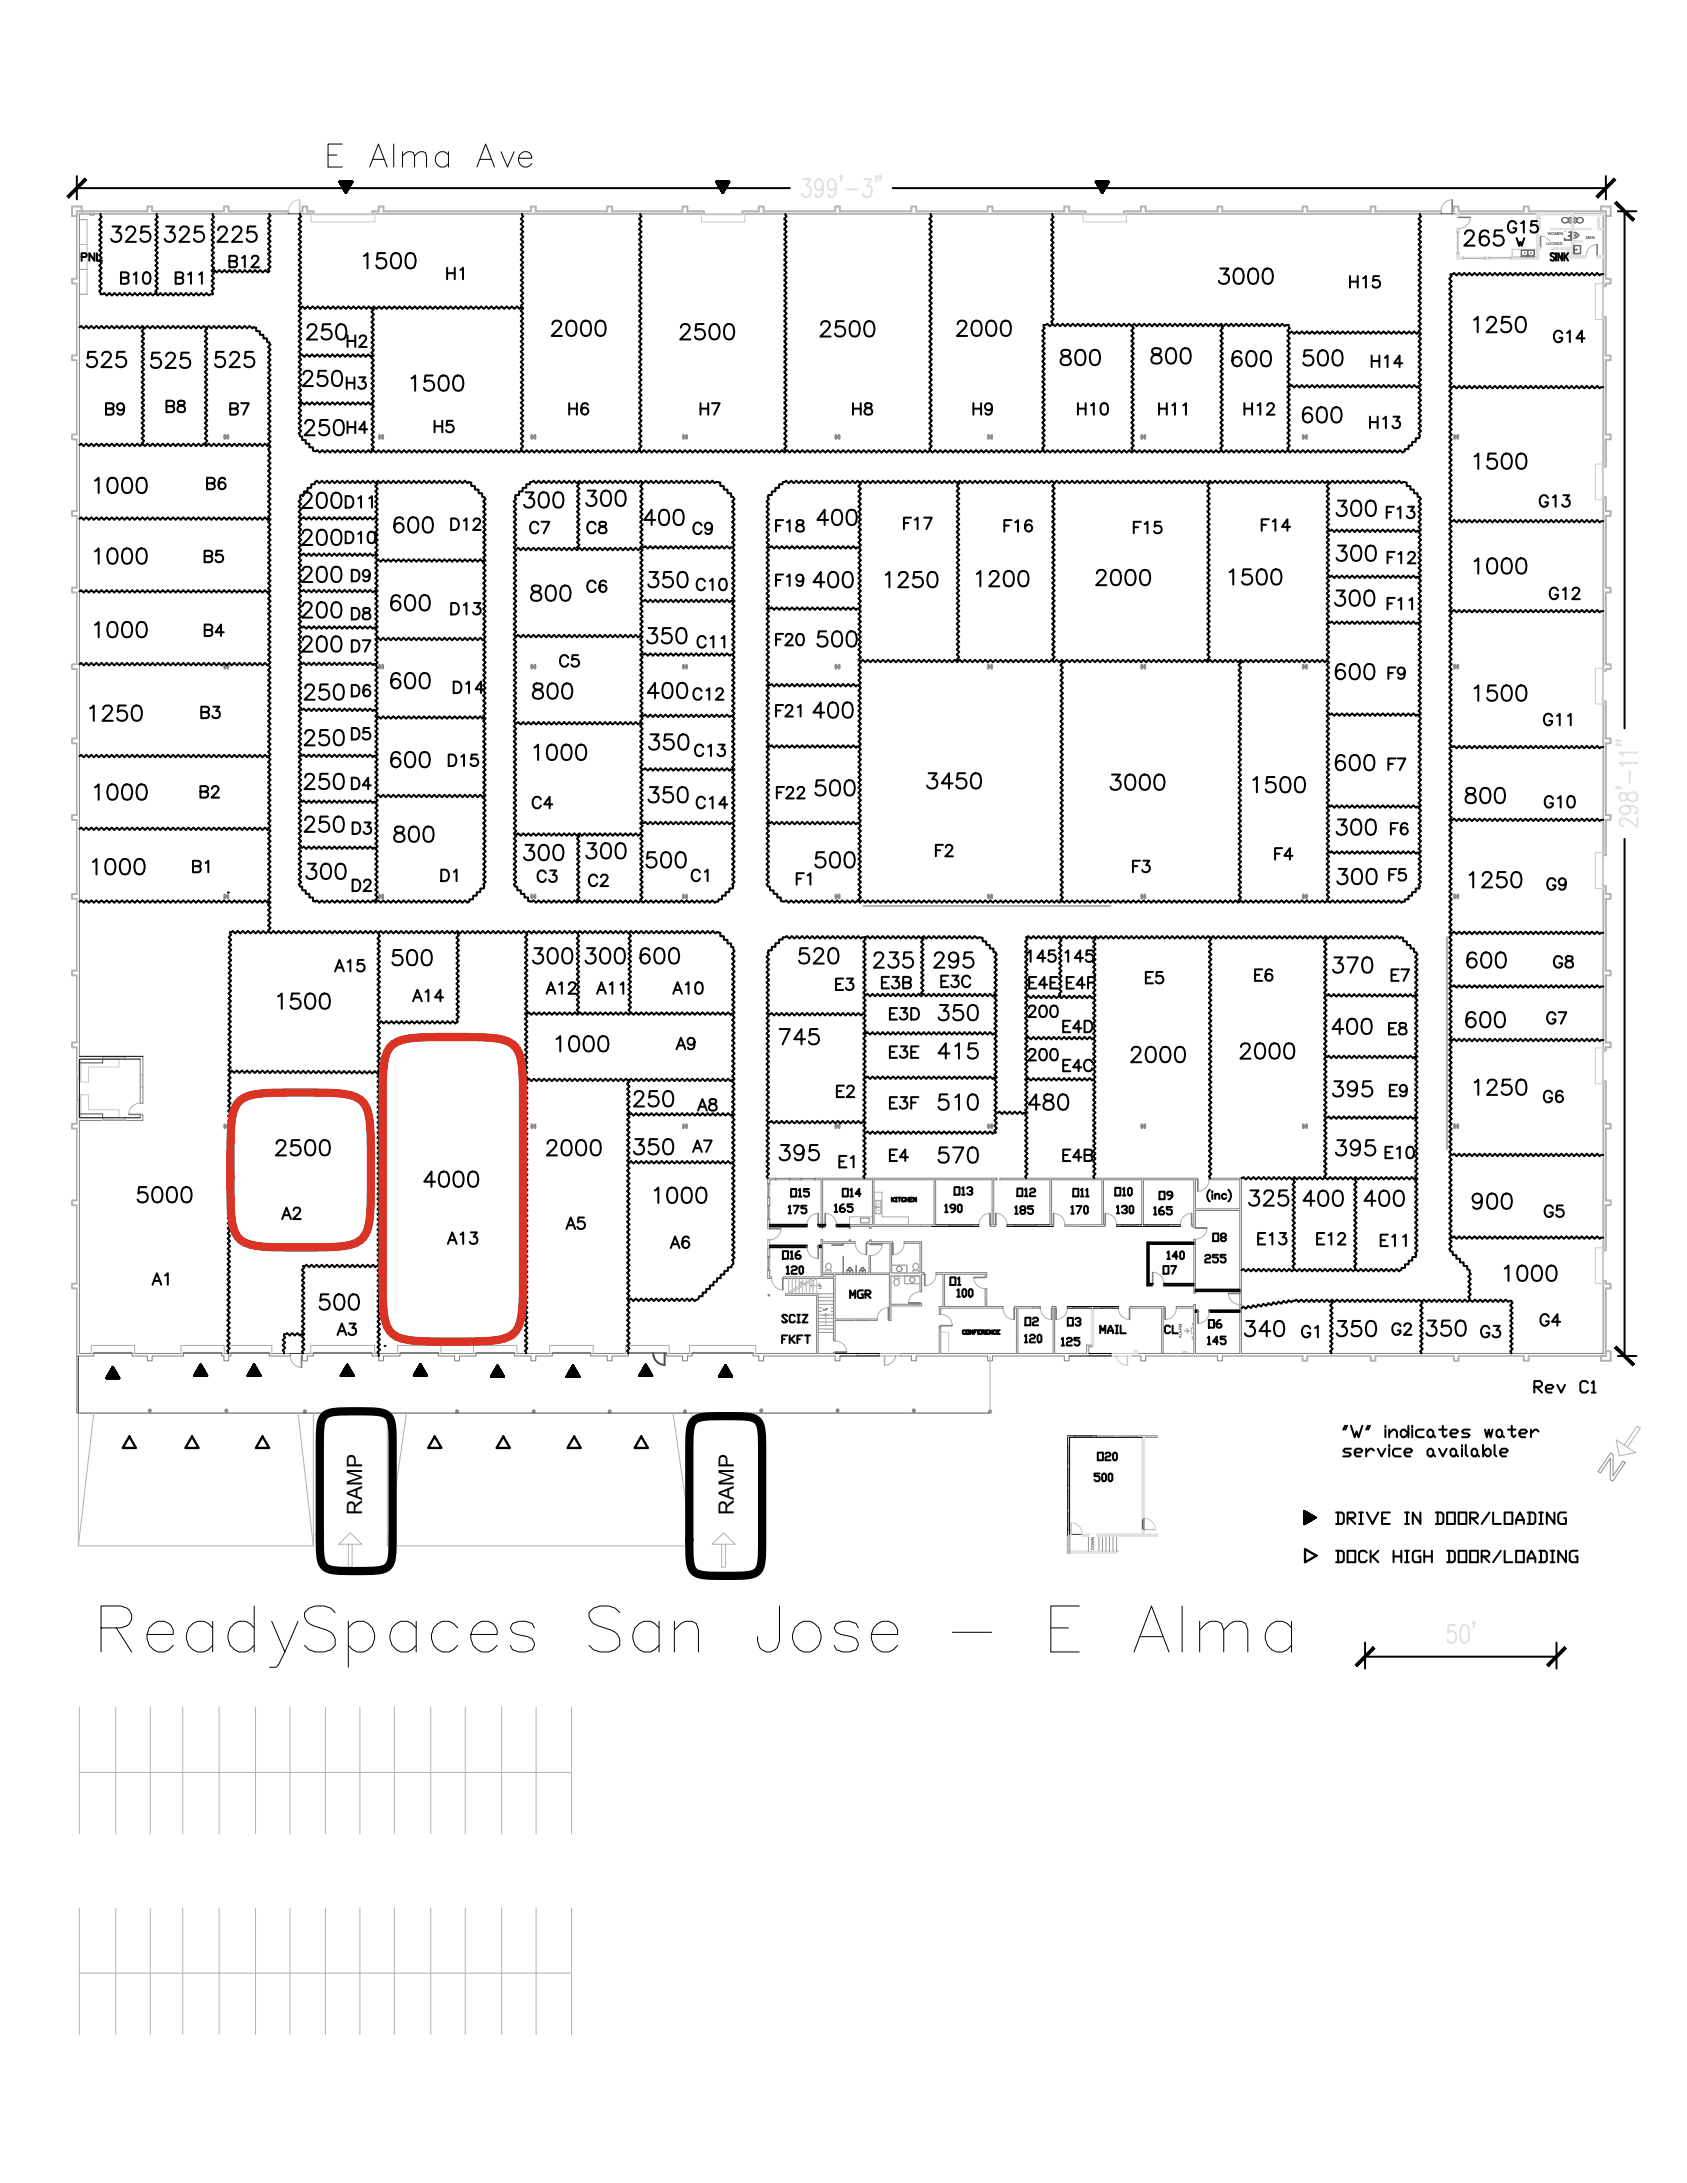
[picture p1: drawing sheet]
<svg xmlns="http://www.w3.org/2000/svg" width="216mm" height="279mm" viewBox="0 0 216 279" stroke-linecap="round" stroke-linejoin="round" font-family="sans-serif">
<defs><g id="words">
<g font-size="2.7">
<text x="46.4" y="193.9" transform="rotate(-90 46.4 193.9)">RAMP</text>
<text x="93.9" y="193.9" transform="rotate(-90 93.9 193.9)">RAMP</text>
</g>
<g font-size=".5">
<text x="197.9" y="31.4">LOCKED</text>
<text x="198.1" y="30.1">WOMEN</text>
<text x="203" y="30.6">MEN</text>
<text x="105.1" y="165" transform="rotate(-90 105.1 165)">UP</text>
<text x="105.3" y="167.8">UP</text>
<text x="151.3" y="171.2" transform="rotate(-90 151.3 171.2)">ALARM</text>
<text x="140" y="198.4" transform="rotate(-90 140 198.4)">DOWN</text>
</g>
</g></defs>
<!-- layer: A-WALL -->
<g fill="none" stroke="#7f7f7f" stroke-width=".13">
<path d="M9.8 27.7v8M9.8 36.3v9.2M10.2 27.4v107.8M9.8 46.1v9.5M9.8 56.2v9.2M9.8 66v9.2M9.8 75.8v9.2M9.8 85.6v8.9M9.8 95.1v9.2M9.8 104.9v9.5M9.8 115v9.2M9.8 124.8v8.6"/>
<path d="M9.8 134v9.8M18.3 135.2v6h-.4v-5.6M9.8 144.5v9.1M9.8 154.3v10M17.9 143.1v-.4h.4v.7h-8.1v29.8h1.8v.4h-2M98.3 151v.5h.2v-.5M98.3 159.8h.2v1h-.2zM98.3 157.2v-1.1h.2v1.2M98.3 153.3h.2v1h-.2zM9.8 164.9v8.7M16.9 173.2h6.6v.4h-4v.6h-.6v-.6h-2zM28.4 173.2h1.2v.4h-.3v.6h-.6v-.6h-.3z"/>
<path d="M34.5 173.2h2.7v.4h-2.7zM38.6 173.2h1.5v.4h-.8v.6h-.6zM47.6 173.2h3.6v.4h-2.1v.6h-.6v-.6h-.9zM56.1 173.2h4.8v.4h-2.1v.6h-.6v-.6h-2.1zM65.8 173.2h4.9v.4h-2.1v.6h-.6v-.6h-2.2zM75.6 173.2h4.8v.4h-2.1v.6h-.6v-.6h-2.1zM85.3 173.2h3.3v.4h-.6v.6h-.6v-.6h-2.1zM98.5 163.4v-.8h-.2v1h.2M104.5 173.2h-8.1v.4h.7v.6h.6v-.6h9.2v.6h.6v-.6M104.7 173.2h2M113.8 162.9h.1M113.8 163.1v.2"/>
<path d="M114 163.3h3.7M114.1 162.9h3.6M115.3 173.6h1.3v.6h.7v-.6h9.1v.6h.6v-.6h9.2v.6h.6v-.6M115.3 173.2h4.9M120.4 173.2h9.7M130.3 173.2h4.5M135 173.2h4.1M144.9 173.6h1.1v.6h.6v-.6h9.2v.6h.6v-.6h10.3M144.9 173.2h.1M145.2 173.2h.1M145.5 173.2h7.3M153 173.2h5.7"/>
<path d="M158.9 173.2h46.3M167.3 173.6h8.1M176 173.6h10.1M186.7 173.6h8.3M195.6 173.6h9.3"/>
</g>
<g fill="none" stroke="#b3b3b3" stroke-width=".25">
<path d="M9.8 35.7h-.6v.6h.6M10.4 27v-.6h-1.2v1.3h.6v-.7h9.1v-.6h.6v.6h9.2v-.6h.6v.6h7.6v.4h-26.7M38.7 26.4h.6v.6h.8v.4h-1.7v-.4h.3zM47.7 27h.8v-.6h.6v.6h18.9v-.6h.6v.6h9.1v-.6h.6v.6h9.1v-.6h.6v.6h2.1v.4h-42.4zM95 27h2.1v-.6h.6v.6h9.2v-.6h.6v.6h9.1v-.6h.7v.6h9.1v-.6h.6v.6h9.2v-.6h.6v.6h2.1v.4h-43.9zM143.8 27h2.2v-.6h.6v.6h9.2v-.6h.6v.6h10.3v-.6h.6v.6h8.1v-.6h.6v.6h8.4v.4h-40.6zM186.5 27.4h-.6v-.4h.2v-.6h.6v.6h8.3v-.6h.6v.6h9.9v8.7h.6v.6h-.6v.3h-.3v-3.6M186.7 27.4h10M201.3 27.4h3.9M204.9 27v-.6h1.2v1.3h-.6M205.2 27.5v5.3M9.8 45.5h-.6v.6h.6"/>
<path d="M9.8 55.6h-.6v.6h.6M205.2 40.6h.3v4.9h.6v.6h-.6v9.5h.6v.6h-.6v3.5h-.3zM9.8 65.4h-.6v.6h.6M9.8 75.2h-.6v.6h.6M205.2 63.6h.3v1.8h.6v.6h-.6v9.2h.6v.6h-.6v9.2h.6v.6h-.6v.3h-.3zM9.8 85h-.6v.6h.6M9.8 94.5h-.6v.6h.6M205.2 89.8h.3v4.7h.6v.6h-.6v9.2h.6v.6h-.6v4.6h-.3zM9.8 104.3h-.6v.6h.6M9.8 114.4h-.6v.6h.6M205.2 113.4h.3v1h.6v.6h-.6v9.2h.6v.6h-.6v8.6h.6v.6h-.6v.5h-.3zM9.8 124.2h-.6v.6h.6"/>
<path d="M9.8 133.4h-.6v.6h.6M205.2 138.4h.3v5.4h.6v.7h-.6v9.1h.6v.7h-.6v5.7h-.3zM9.8 143.8h-.6v.7h.6M9.8 153.6h-.6v.7h.6M9.8 164.3h-.6v.6h.6M166.7 173.6v.6h.6v-.6M175.4 173.6v.6h.6v-.6M186.1 173.6v.6h.6v-.6M195 173.6v.6h.6v-.6M205.5 172.9h.6v1.3h-1.2v-.6h.6v-8.7h.6v-.6h-.6v-.3h-.3v9.2M136.6 196.5v2.3h.3M136.9 196.6v2"/>
</g>
<!-- layer: S-COLS-SYMB -->
<g fill="none" stroke="#8c8c8c" stroke-width=".35">
<path d="M28.8 55.7v.4M28.8 55.9h.4M29.2 55.7v.4M48.6 55.9h.4M48.6 55.7v.4M49 55.7v.4M68.1 55.9h.4M68.1 55.7v.4M68.5 55.7v.4M87.5 55.9h.4M87.5 55.7v.4M87.9 55.7v.4"/>
<path d="M107 55.9h.4M107 55.7v.4M107.4 55.7v.4M126.5 55.9h.4M126.5 55.7v.4M126.9 55.7v.4M146.1 55.9h.4M146.1 55.7v.4M146.5 55.7v.4M166.8 55.9h.4M166.8 55.7v.4M167.2 55.7v.4"/>
<path d="M186.2 55.9h.4M186.2 55.7v.4M186.6 55.7v.4M28.8 85.1v.4M28.8 85.3h.4M29.2 85.1v.4M48.6 85.3h.4M48.6 85.1v.4M49 85.1v.4M68.1 85.3h.4M68.1 85.1v.4M68.5 85.1v.4"/>
<path d="M87.5 85.3h.4M87.5 85.1v.4M87.9 85.1v.4M107 85.3h.4M107 85.1v.4M107.4 85.1v.4M126.5 85.3h.4M126.5 85.1v.4M126.9 85.1v.4M146.1 85.3h.4M146.1 85.1v.4M146.5 85.1v.4"/>
<path d="M166.8 85.3h.4M166.8 85.1v.4M167.2 85.1v.4M186.2 85.3h.4M186.2 85.1v.4M186.6 85.1v.4M28.8 114.5v.4M28.8 114.7h.4M29.2 114.5v.4M48.6 114.7h.4M48.6 114.5v.4M49 114.5v.4"/>
<path d="M68.1 114.7h.4M68.1 114.5v.4M68.5 114.5v.4M87.5 114.7h.4M87.5 114.5v.4M87.9 114.5v.4M107 114.7h.4M107 114.5v.4M107.4 114.5v.4M126.5 114.7h.4M126.5 114.5v.4M126.9 114.5v.4"/>
<path d="M146.1 114.7h.4M146.1 114.5v.4M146.5 114.5v.4M166.8 114.7h.4M166.8 114.5v.4M167.2 114.5v.4M186.2 114.7h.4M186.2 114.5v.4M186.6 114.5v.4M28.8 144.1h.4M28.8 143.9v.4M29.2 143.9v.4"/>
<path d="M48.6 144.1h.4M48.6 143.9v.4M49 143.9v.4M68.1 144.1h.4M68.1 143.9v.4M68.5 143.9v.4M87.5 144.1h.4M87.5 143.9v.4M87.9 143.9v.4M107 144.1h.4M107 143.9v.4M107.4 143.9v.4"/>
<path d="M126.5 144.1h.4M126.5 143.9v.4M126.9 143.9v.4M146.1 144.1h.4M146.1 143.9v.4M146.5 143.9v.4M166.8 144.1h.4M166.8 143.9v.4M167.2 143.9v.4M186.2 144.1h.4M186.2 143.9v.4M186.6 143.9v.4"/>
<circle cx="19.2" cy="180.5" r=".09"/>
<circle cx="29" cy="180.5" r=".09"/>
<circle cx="39" cy="180.7" r=".09"/>
<circle cx="48.8" cy="180.7" r=".09"/>
<circle cx="58.5" cy="180.7" r=".09"/>
<circle cx="68.3" cy="180.7" r=".09"/>
<circle cx="78" cy="180.7" r=".09"/>
<circle cx="87.7" cy="180.7" r=".09"/>
<circle cx="97.4" cy="180.5" r=".09"/>
<circle cx="107.2" cy="180.5" r=".09"/>
<circle cx="117" cy="180.5" r=".09"/>
<circle cx="126.7" cy="180.7" r=".09"/>
</g>
<!-- layer: A-DOOR -->
<g fill="none" stroke="#adadad" stroke-width=".13">
<path d="M185.8 25.6a1.48 1.48 0 0 0-1.4 1.4M188.2 27.9a1.48 1.48 0 0 1-1.5 1.4M197.2 30.2a1.48 1.48 0 0 1 1.4 1.5M204.4 31.3a1.48 1.48 0 0 0-1.4 1.5M17.9 141.2a1.48 1.48 0 0 0-1.4 1.4M99.9 157.3a1.48 1.48 0 0 1-1.4 1.4M103.3 159.6a1.48 1.48 0 0 0 1.4 1.5M104.7 155.3a1.48 1.48 0 0 0-1.4 1.5M105.7 155.3a1.48 1.48 0 0 1 1.4 1.5M109.5 159.1a1.48 1.48 0 0 0 1.3 1.5M112.9 159.3a1.48 1.48 0 0 1-1.5 1.4M115.7 159.1a1.48 1.48 0 0 1-1.4 1.5"/>
<path d="M126.7 155.3a1.48 1.48 0 0 0-1.4 1.5M127.5 155.3a1.48 1.48 0 0 1 1.4 1.5M134.9 155.3a1.48 1.48 0 0 1 1.4 1.5M141.5 155.3a1.48 1.48 0 0 1 1.4 1.5M152.5 155.3a1.48 1.48 0 0 0-1.4 1.5M154.5 157.2a1.48 1.48 0 0 1-1.5 1.4M154.7 151a1.48 1.48 0 0 1-1.4 1.5M11.7 172.2h5.5v1h-5.5zM23.1 172.2h5.6v1h-5.6zM29.2 172.2h5.6v1h-5.6zM37.2 173.6a1.48 1.48 0 0 0 1.4 1.4M39.8 172.2h8.1v1h-8.1z"/>
<path d="M50.9 172.2h5.5v1h-5.5zM60.6 172.2h5.6v1h-5.6zM70.4 172.2h5.5v1h-5.5zM80.1 172.2h5.5v1h-5.5zM88.3 172.2h8.4v1h-8.4zM98.8 163.6a1.48 1.48 0 0 0 1.3 1.5M106.9 171.6a1.48 1.48 0 0 1 1.5 1.4M112.6 173.2h2.7v.4h-2.7zM113.2 173.6v1.1v-1.1M113.7 167.3a1.48 1.48 0 0 0-1.4 1.5M114.5 173.6h.1zM114.6 173.5v.1a1.41 1.41 0 0 1-1.4 1.1"/>
<path d="M117.7 165.3a1.48 1.48 0 0 0-1.4 1.4M119.8 163.1a1.48 1.48 0 0 1-1.4 1.5M120.4 168.2a1.48 1.48 0 0 1 1.5 1.4M124.6 163.5a1.48 1.48 0 0 0 1.5 1.4M128.4 167.4a1.48 1.48 0 0 0 1.4 1.5M133.2 167.4a1.48 1.48 0 0 0 1.4 1.5M136.6 167.4a1.48 1.48 0 0 1-1.4 1.5M143.1 167.4a1.48 1.48 0 0 0 1.4 1.5M147.6 162.8a1.48 1.48 0 0 1 1.4 1.5M150.5 167.4a1.48 1.48 0 0 1-1.3 1.5M154.8 167.9a1.48 1.48 0 0 1-1.4 1.5M157.2 165.6a1.48 1.48 0 0 0 1.5 1.4"/>
</g>
<g fill="none" stroke="#7f7f7f" stroke-width=".13">
<path d="M185.8 25.6h.1v1.4h-.1zM186.7 27.8h1.5v.1h-1.5zM197.1 30.2h.1v1.5h-.1zM204.4 31.3v1.5zM16.5 142.6h1.4v.1h-1.4zM98.5 157.2h1.4v.1h-1.4zM104.7 155.3h.1v1.5h-.1zM104.7 159.6h.1v1.5h-.1zM105.6 155.3h.1v1.5h-.1zM110.8 159.1h.1v1.5h-.1zM111.4 159.2h1.5v.1h-1.5zM114.2 159.1h.1v1.5h-.1z"/>
<path d="M126.7 155.3v1.5zM127.4 155.3h.1v1.5h-.1zM134.8 155.3h.1v1.5h-.1zM141.4 155.3h.1v1.5h-.1zM152.5 155.3v1.5zM153 157.1h1.5v.1h-1.5zM153.3 151v1.5zM12 173.1h4.9v.1h-4.9zM23.5 173.1h4.9v.1h-4.9zM29.6 173.1h4.9v.1h-4.9zM38.5 173.6h.1v1.4h-.1zM40.1 173.1h7.5v.1h-7.5z"/>
<path d="M51.2 173.1h4.9v.1h-4.9zM60.9 173.1h4.9v.1h-4.9zM70.7 173.1h4.9v.1h-4.9zM80.4 173.1h4.9v.1h-4.9zM88.6 173.1h7.8v.1h-7.8zM100.1 163.6h.1v1.5h-.1zM106.9 173h1.5v.1h-1.5zM113.7 167.3v1.5zM116.3 166.7h1.4v.1h-1.4zM118.3 163.1h.1v1.5h-.1zM120.4 169.6h1.5v.1h-1.5zM124.6 163.5h1.5h-1.5z"/>
<path d="M129.8 167.4v1.5zM134.5 167.4h.1v1.5h-.1zM135.1 167.4h.1v1.5h-.1zM144.5 167.4h.1v1.5h-.1zM147.5 162.8h.1v1.5h-.1zM149.1 167.4h.1v1.5h-.1zM153.3 167.9h.1v1.5h-.1zM157.2 165.5h1.5v.1h-1.5z"/>
</g>
<g fill="none" stroke="#cacaca" stroke-width=".13">
<path d="M38.3 25.6h.1v1.4h-.1zM38.3 25.6a1.48 1.48 0 0 0-1.4 1.4M39.8 27.4h8.2v1h-8.2zM40.1 27.4h7.6v.1h-7.6zM89.8 27.4h5.5v1h-5.5zM90.1 27.4h4.9v.1h-4.9zM138.6 27.4h5.6v1h-5.6zM138.9 27.4h4.9v.1h-4.9zM204.2 36.3h1v4.6h-1zM205.1 36.6h.1v4h-.1zM204.2 59.4h1v4.6h-1zM205.1 59.7h.1v3.9h-.1z"/>
<path d="M204.2 85.5h1v4.6h-1zM205.1 85.9h.1v3.9h-.1zM204.2 109.1h1v4.6h-1zM205.1 109.5h.1v3.9h-.1zM204.2 134.1h1v4.6h-1zM205.1 134.5h.1v3.9h-.1zM204.2 159.7h1v4.6h-1zM142.2 173.2h2.7v.4h-2.7zM142.8 173.6h.2zM142.9 173.5v.1M142.9 173.6a1.41 1.41 0 0 0 1.3 1.1M144.2 173.6v1.1h.1v-1.1"/>
<path d="M205.1 160h.1v4h-.1zM137.1 194.9v1.5zM137.1 194.9a1.48 1.48 0 0 1 1.4 1.5M146.4 195.7h1.5v.1h-1.5zM146.4 194.3a1.48 1.48 0 0 1 1.5 1.4"/>
</g>
<!-- layer: A-GENM -->
<path d="M206.1 185.9l.3 .3v2.7l1.3-1.9 .3 .2-1.6 2.4-.3-.2v-2.8l-1.3 1.9-.3-.2z" fill="none" stroke="#8e8e8e" stroke-width=".13"/>
<!-- layer: I-WALL -->
<g fill="none" stroke="#7f7f7f" stroke-width=".13">
<path d="M98.3 157.2h.2M98.3 151v-.2h1v.2h-.8M98.3 158.7h.2M101.1 150.8h1.4v.2h-1.4zM103.3 156.8v.2M103.3 159.4v.2M104.8 156.8v.2M104.8 159.4v.2M105.6 156.8v.2M106.4 159.3l1.4 .1zM107 156.8v.2M117.8 156.8h-5.9v-5.8h7.6v5.8h-.2"/>
<path d="M119.7 156.8v-5.8h7.3v5.8h-.3v.2h.7v-.2h-.2v-5.8h.4v-.2h-23.3v.2h.8v6.2h.2v-6.2h6.4v5.8h-3v.4h.2v-.2h2.4v.2h.2v-.2h6.3M125.3 156.8v.2M128.9 156.8v.2M134.4 156.8v-5.8h-6.4v-.2h25.3v.2h-.3v3.7h5.7v-3.7h-4v-.2h4.2v22.4M142.9 156.8v.2M146.1 156.8v-5.8h-4.9v5.8h.2v.2h-5.1v-.2h4.7v-5.8h-6.4v5.8h.2v.2M146.3 156.8v-5.8h6.5v5.8h-.3v.2h.3v.1h.2v-2.2h5.7v18.3M151.1 156.8v.2M152.8 158.6h.2v6.9h-.2zM9.8 173.6v7.3h.2v-7.3M98.5 163.4h.3v.2h-.3M104.7 173.2v-7.6h-4.2v.2h4v7.4"/>
<path d="M105.3 163.1h1.4v.3h-1.4zM106.7 173.2v-.1h.2v.1M113.8 162.9h-2.4v-2.2h-.2v2.2h-1.6v-.9l-.1 .9h-1.6v-2.1v2.1h-2.6v-3.8h2.6v.2v-.2h1.6v-.2h-.6v-.2h-.2v.2h-3.4v-.3h-.2v4.8h-4.9v.2h6.5v8h.2v-2.6h5.4v-.2h-5.4v-5.7h6.9M113.8 163.3v5.5h-.1v.2h.3v-1.9h4v-.3h-.3v.1h-3.7v-3.6M114.1 162.9v-3.8h.1v-.2h-2.7v-.2h-.2v.2h-.4v.2h.3v.1h.2v-.1h2.5v3.8M117.7 162.9v-3.8h-2v-.2h2.3v4h.3v.2h-.3v2.2h-.3v-2M119.8 162.9h6.5v.6h-.2v-.4h-5.2v4.1h5.2v-2.3h.2v2.3h2.1v.2h-8v.8h-.2v-1h.5v-4.1h-.9zM120.2 173.2v-3.5h.2v3.5M130.1 173.2v-5.8h-.3v-.2h3.4v.2h-2.9v5.8M134.8 173.2v-5.8h-.2v-.2h.5v.2h-.1v5.8M136.6 167.2v.2M139.7 172.4h-.3v.8"/>
<path d="M139.7 172.2h-.6v1M143.1 167.2v.2M145.2 173.1v.1M147.5 164.3v.2M148.7 173.2v-5.8h-4.1v-.2h4.5v.2h-.2v5.8M148.9 164.3v.2M152.8 173.2v-5.8h-2.3v-.2h2.3v-.2h.2v6.2M153.3 167.7v.2M154.7 167.7v.2M158.7 165.5h.2M158.7 167h.2M136.6 183.8v.2"/>
<path d="M140.4 183.8h7.7M142.9 198.6h.2M146.4 184h1.7"/>
</g>
<!-- layer: A-GLAZ -->
<g fill="none" stroke="#b2b2b2" stroke-width=".13">
<path d="M186.5 29.7h.2M186.5 32.5h.2M186.5 29.7l.1 .1zM186.5 32.4h.1zM187.3 32.9v.2M187.3 33l.1 .1zM189.9 33l.1 .1zM190 32.9v.2M190.6 32.9v.2M190.6 33h.1zM193.3 33h.1M193.4 32.9v.2"/>
<path d="M9.8 138h.4M9.9 138v.1zM13.1 135.2v.4M13.2 135.2v.1zM15.9 135.2l.1 .1zM16 135.2v.4M17.9 139.2h.4M17.9 137.5h.4M18.2 139.1l.1 .1zM18.2 137.6h.1zM9.8 140.9h.4M9.9 140.8h.1"/>
<path d="M13.1 143.1v.3M13.2 143.3v.1zM15.9 143.3l.1 .1zM16 143.1v.3M121.5 156.8v.2M121.5 156.9h.1zM124.3 156.9h.1zM124.4 156.8v.2M129.8 156.8v.2M129.8 156.9h.1zM132.6 156.9h.1zM132.7 156.8v.2"/>
<path d="M136.3 156.8v.2M136.4 156.9h.1M137.2 156.9h.1zM137.3 156.8v.2M143.6 156.8v.2M143.6 156.9h.1zM145.4 156.9h.1M145.5 156.8v.2M146.7 156.8v.2M146.7 156.9h.1zM149.5 156.9h.1zM149.6 156.8v.2"/>
<path d="M109.5 168.8v.2M109.5 168.8v.1zM109.7 173.2v.4M109.7 173.5h.1zM111.3 168.8v.1zM111.4 168.8v.2M112.3 173.5h.1zM112.4 173.2v.4M126.1 166.1h.2M126.1 165.1h.2M126.2 166h.1M126.2 165.1v.1z"/>
<path d="M132.2 167.2v.2M132.2 167.2l.1 .1zM133 167.2l.1 .1zM133.1 167.2v.2M137.2 167.2v.2M137.2 167.2l.1 .1zM139 167.2l.1 .1zM139.1 167.2v.2M139.4 173.2v.4M139.4 173.5h.1zM140.9 167.2v.2M140.9 167.2l.1 .1z"/>
<path d="M142 173.5h.1zM142.1 173.2v.4M142.5 167.2l.1 .1zM142.6 167.2v.2M136.6 193.6h.3M136.6 195.9h.3M136.6 193h.3M136.6 190.8h.3M136.6 187.9h.3M136.6 190.2h.3M136.6 185.1h.3M136.6 187.4h.3"/>
<path d="M136.7 193.6v.1zM136.7 195.8v.1zM136.7 192.9v.1zM136.7 190.8h.1M136.7 188h.1M136.7 190.1v.1zM136.7 185.1v.1zM136.7 187.3h.1M137.4 183.8v.2M137.4 183.8l.1 .1zM139.6 183.8l.1 .1zM139.7 183.8v.2"/>
<path d="M140.4 183.8v.2M140.4 183.8l.1 .1zM142.5 183.8l.1 .1zM142.6 183.8v.2M143.3 183.8v.2M143.3 183.8l.1 .1zM145.5 183.8l.1 .1zM145.6 183.8v.2"/>
</g>
<g fill="none" stroke="#b2b2b2" stroke-width=".15">
<path d="M186.6 29.8v2.6M187.4 33.1h2.5M190.7 33h2.6M9.9 138.1v2.7M13.2 135.3h2.7M18.2 137.6v1.5M13.2 143.3h2.7M121.6 156.9h2.7M129.9 156.9h2.7M136.4 156.9h.8M143.7 156.9h1.7M146.8 156.9h2.7"/>
<path d="M109.5 168.9h1.8M109.8 173.5h2.5M126.2 165.2v.8M132.3 167.3h.7M137.3 167.3h1.7M139.5 173.5h2.5M141 167.3h1.5M136.7 185.2v2.1M136.7 188v2.1M136.7 190.8v2.1M136.7 193.7v2.1M137.5 183.8h2.1"/>
<path d="M140.5 183.8h2M143.4 183.8h2.1"/>
</g>
<!-- layer: P-SANR-FIXT -->
<g fill="none" stroke="#adadad" stroke-width=".13">
<path d="M111.9 153.6h.9v1.8h-.9zM112.1 153.8v.6l.1 .1M112.1 153.8l.1-.1h.4l.1 .1M112.1 154.6h.6v.7h-.6zM112.7 153.8v.6l-.7 .1h.3M105.7 162.6h.7v.2h-.7zM105.8 162.5h.1M105.9 162.5h.1M105.9 162.6a.48 .48 0 0 1-.2-.6 .48 .48 0 0 1 .5-.3 .55 .55 0 0 1-.1 .9M106.2 162.5h.1M106.3 162.5h-.1M114.4 163.4h.7v.2h-.7z"/>
<path d="M114.6 163.7h.1M114.6 163.7l-.1 .1M114.6 163.6a.48 .48 0 0 0-.2 .6 .48 .48 0 0 0 .5 .3 .55 .55 0 0 0-.1-.9M114.9 163.7l.1 .1M114.9 163.7h.1M116.9 162.6h.6v.2h-.6zM117 162.5h.1M117.1 162.5v.1M117.1 162.5a.43 .43 0 0 1-.3-.5 .43 .43 0 0 1 .6-.3 .57 .57 0 0 1-.1 .9M117.4 162.5h.1M117.4 162.5h-.1"/>
<circle cx="112" cy="154.3" r=".04"/>
<circle cx="112" cy="154.7" r=".04"/>
<circle cx="112.4" cy="154.9" r=".04"/>
<circle cx="112.4" cy="154.1" r=".04"/>
<circle cx="106" cy="162.1" r=".38"/>
<circle cx="114.7" cy="164.2" r=".37"/>
<circle cx="117.2" cy="162.1" r=".38"/>
</g>
<!-- layer: Q-CASE -->
<path d="M108.7 156.7h3M111.7 155.7h-3v1.1M111.9 152.6h1v3.1h3.4v1.1M111.9 152.6v4.1h4.4M114.1 161.9h2v1v-.9h-2M114.1 162.9h2M115.8 163.3h1.9M117.7 164.3h-1.9v-1v1h1.9" fill="none" stroke="#adadad" stroke-width=".13"/>
<path d="M193.5 32.9h3.2M196.7 31.9h-3.2v1M10.3 138v.5h1v-1.9h3.9v-1h-4.9v2.9M10.3 140.9v-.8h1v1.9h3.9v1.1M10.3 140.1v2.9h4.9M120.4 170.5h1v2.7M120.4 170.5v2.7" fill="none" stroke="#cacaca" stroke-width=".13"/>
<g fill="none" stroke="#7f7f7f" stroke-width=".13">
<path d="M110.1 156.4l.1 .1M110.2 155.9h1v.5M110.2 155.9l-.1 .1v.4M111.2 156.4v.1h-1"/>
<circle cx="115.1" cy="162.4" r=".34"/>
<circle cx="116.8" cy="163.8" r=".34"/>
</g>
<!-- layer: A-FLOR -->
<path d="M36.9 27.4h1.5M184.4 27.4h1.5M37.2 173.2h1.4M137.1 196.4h1.4M146.2 194.3v1.5M146.4 194.3v1.5" fill="none" stroke="#393939" stroke-width=".13"/>
<!-- layer: P-SANR-FIXT -->
<g fill="none" stroke="#696969" stroke-width=".13">
<path d="M194.7 32h1.7v.9h-1.7zM194.8 32.1h.7v.5h-.7zM195.5 32.5h.1M195.6 32.6v.1h.6M196.2 32.1h-.6l-.1 .7v-.3M196.2 32.1l.1 .1v.4l-.1 .1M200.2 29.7v1M200.2 29.7h.9v1M200.6 28l.1 .1M200.7 28h.1M200.7 28.4h.1M200.7 28.3l-.1 .1"/>
<path d="M200.7 30.2h.4zM200.8 30.2h-.1h.1M200.8 27.9h.2v.7l-.2-.1zM200.8 28.1a.48 .48 0 0 0-.6-.3 .48 .48 0 0 0-.3 .5 .55 .55 0 0 0 .9 0M201 30.6v-.8l-.1-.1-.6 .1v.8M201 30.6l-.1 .1h-.6v-.1M201.1 30.7h-.9M201.3 30.5h.4M201.3 29.7h.4M201.4 31.5v.9M201.4 31.4h.9v1h-.9M201.4 31.9l.4 .1z"/>
<path d="M201.5 27.9h.2v.7l-.2-.1zM201.6 31.5h.6v.8v.1M201.6 32.4h.6M201.6 31.5h-.1v.8l.1 .1M201.7 29.7l.3 .3 .1 .1-.4 .4M201.7 29.7v.1M201.7 30.4v.1M201.7 29.8l.3 .3v.1l-.3 .2M201.7 29.8v.6M201.7 28.1a.48 .48 0 0 1 .6-.3 .48 .48 0 0 1 .3 .5 .55 .55 0 0 1-.9 0M201.7 31.9h.1h-.1M201.8 28.3v.1"/>
<path d="M201.8 28h.1M201.8 28.4h.1M201.8 28v.1M108.4 162.6v.3M108.4 162.6h.7M108.4 162.6h.1M108.5 162.6l.2-.3h.1l.2 .3M108.7 162.2l-.3 .4M108.7 162.2h.1l.3 .4M109.1 162.6h.1M109.1 162.6v.3M110 162.6v.3"/>
<path d="M110 162.6l.3-.4h.1l.4 .4M110.1 162.6l.2-.3h.1l.3 .3M110.8 162.6h-.8M110.8 162.6v.3"/>
<circle cx="195.1" cy="32.4" r=".04"/>
<circle cx="195.4" cy="32.8" r=".04"/>
<circle cx="195.7" cy="32.8" r=".04"/>
<circle cx="195.9" cy="32.4" r=".04"/>
<circle cx="200.3" cy="28.2" r=".37"/>
<circle cx="201.1" cy="30" r=".04"/>
<circle cx="201.1" cy="30.4" r=".04"/>
<circle cx="201.4" cy="32.1" r=".04"/>
<circle cx="201.4" cy="31.8" r=".04"/>
<circle cx="201.5" cy="30.1" r=".06"/>
<circle cx="202.2" cy="28.2" r=".37"/>
<circle cx="108.8" cy="162.8" r=".06"/>
<circle cx="110.4" cy="162.8" r=".06"/>
</g>
<!-- layer: A-DETL -->
<g fill="none" stroke="#959595" stroke-width=".13">
<path d="M10.2 34.5h.9M10.2 37.7h.9M10.2 28.1h.9M11.5 27.4v.1h.6v-.1M102.4 164.1l.7 .2M104.7 170.5h2M104.7 170.1h2M104.7 169.6h2M104.7 169.2h2M104.7 168.7h2M104.7 168.3h2M104.7 167.8h2"/>
<path d="M104.7 167.4h2M104.7 166.9h2M104.7 166.5h2M104.7 166h2M104.7 165.6h2M105.4 168.4h.6M151.3 170.3h.9l-.3 .3M151.9 170.1l.3 .2M139.3 196.6v2M139.7 196.6v2M140.2 196.6v2M140.6 196.6v1.9"/>
<path d="M141.1 196.6v2M141.5 196.6v2M142 196.6v2M142.4 196.6v2M142.9 196.6v2"/>
</g>
<!-- layer: I-WALL -->
<path d="M99.3 150.8h1.8M99.3 151h1.8M102.5 150.8h1.8M102.5 151h1.8" fill="none" stroke="#adadad" stroke-width=".13"/>
<!-- layer: A-WALL -->
<path d="M98.3 151.5v1.8M98.3 154.3v1.8M98.3 158.7v1.1M98.5 151.5v1.8M98.5 154.3v1.8M98.5 158.7v1.1M98.3 160.8v1.8M98.5 160.8v1.8" fill="none" stroke="#adadad" stroke-width=".13"/>
<!-- layer: A-COLS -->
<path d="M98.3 165.7h.2v.2h-.2z" fill="none" stroke="#7f7f7f" stroke-width=".13"/>
<!-- layer: A-GLAZ -->
<g fill="none" stroke="#7f7f7f" stroke-width=".13">
<path d="M98.3 151.5h.2M98.3 153.3h.2M98.3 154.3h.2M98.3 156.1h.2M98.3 151.5l.1 .1zM98.3 153.2l.1 .1zM98.3 154.3l.1 .1zM98.3 156h.1zM98.3 151.6v1.6M98.3 154.4v1.6M99.3 150.8v.2M99.3 150.8l.1 .1z"/>
<path d="M99.4 150.9h1.6M101 150.8v.1zM101.1 150.8v.2M102.5 150.8v.2M102.6 150.8v.1zM102.6 150.9h1.6M104.2 150.8l.1 .1zM104.3 150.8v.2M98.3 160.8h.2M98.3 162.6h.2M98.3 160.8l.1 .1zM98.3 162.5l.1 .1z"/>
<path d="M98.3 160.9v1.6"/>
</g>
<!-- layer: I-WALL -->
<g fill="none" stroke="#e1e1e1" stroke-width=".25">
<path d="M186.5 27.4v.4h.2v-.4M186.5 29.3h.2v.4h-.2zM186.5 32.5h.2v.4h.6v.2h-.8zM190 32.9h.6v.2h-.6zM196.7 27.4v5.5h-3.3v.2h3.5v-1.2h.2v-.2h-.2v-2.4h.1h-.1v-1.8h8.3M196.9 27.4h4.4v1.9h2.3h-2.3v1.6h1.2h-1.2v1.9h1.7v.2h-2.3v-1.1h-2.1v-.2h2.5v-2.4h-2.6h2.6v-1.9M197 27.8v1.5zM200.8 31.9h.3v1h-.3zM204.6 27.8v1.5zM204.6 29.3h.5zM205.2 32.8h-.8v.2h.8M10.3 135.6v2.4h-.1v-2.4"/>
<path d="M10.2 143.1v-2.2h.1v2.2M139.7 167.4v4.8M139.9 167.4v5h-.2M145.2 173.1h.1v.1M145.2 172.9h.3v.3M136.9 198.8h6M136.9 198.6h6M136.9 196.4h.2v.2h-.2M146.4 184v10.3h-.2v-10.3M148.1 196.4h-1.7v-.6h-.2v.6h-7.7v.2h9.6"/>
</g>
<!-- layer: A-DETL-THIN -->
<g fill="none" stroke="#b2b2b2" stroke-width=".13">
<path d="M11.1 28.1v3.2h-.9M11.1 31.3v6.4M100.9 163.6v2l1.6-.9v-.4l.7 .2v-.1l.4-.3M101.4 163.6v1.5M101.4 165.3v.3M101.8 163.6v1.3M101.8 165.1v.5M102.3 163.6v1M102.3 164.9v.7M102.4 164.1v.5l-1.5 .7M102.7 163.6v.6M102.7 164.4v1.2"/>
<path d="M103.2 163.6v.5M103.2 164.5v1.1M103.6 163.6v.3M103.6 164.1v1.5M103.6 164.1l.9-.5v2M104 164.2l-.3 .3M104.1 163.9v1.7M104.1 163.6l-1 .6v.1M105.2 164.5h-1.5l.3 .3M105.4 168.4l.3-.3v1.4M105.7 168.1l.3 .3M126.7 173.6v7.3"/>
<path d="M151.4 173.2v-.2h.4v.2M152.8 169.9h-.3v.8h.3M152.8 169.3h-.2v.3h.2M152.8 171h-.2v.4h.2M10 180.9v17h30.1v-17M12 180.9l-2 17M38.1 180.9l2 17M43.3 197.6l1.5-1.4 1.5 1.4zM44.6 197.6v3h.5v-3M49.6 180.9v17h39v-17M52 180.9l-2.4 17M86.1 180.9l2.5 17"/>
<path d="M91.1 197.6l1.5-1.4 1.5 1.4zM92.4 197.6v3h.5v-3M206.8 184.3l2.5 1.6-2.1 .4zM207.9 185l1.6-2.5 .4 .3-1.6 2.4M10.2 218.5v16.2M14.8 218.5v16.2M19.2 218.5v16.2M23.4 218.5v16.2M28 218.5v16.2M32.7 218.5v16.2M37.1 218.5v16.2M41.6 218.5v16.2"/>
<path d="M46.1 218.5v16.2M50.5 218.5v16.2M55.1 218.5v16.2M59.5 218.5v16.2M64.2 218.5v16.2M68.6 218.5v16.2M73.1 218.5v16.2M10.2 226.9h62.9M10.2 252.5h62.9M10.2 244.2v16.2M14.8 244.2v16.2M19.2 244.2v16.2"/>
<path d="M23.4 244.2v16.2M28 244.2v16.2M32.7 244.2v16.2M37.1 244.2v16.2M41.6 244.2v16.2M46.1 244.2v16.2M50.5 244.2v16.2M55.1 244.2v16.2M59.5 244.2v16.2M64.2 244.2v16.2M68.6 244.2v16.2M73.1 244.2v16.2"/>
</g>
<!-- layer: A-DETL-GENF -->
<path d="M117.8 156.8h1.5M117.8 157h1.5" fill="none" stroke="#818181" stroke-width=".13"/>
<!-- layer: A-DETL-MEDM -->
<path d="M117.8 156.8v.2M119.3 156.8v.2" fill="none" stroke="#aeaeae" stroke-width=".13"/>
<!-- layer: I-WALL -->
<path d="M186.5 29.7v2.8M186.7 29.7v2.8M187.3 33.1h2.7M187.3 32.9h2.7M190.6 32.9h2.8M190.6 33.1h2.8" fill="none" stroke="#e1e1e1" stroke-width=".13"/>
<path d="M119.3 157h6M119.7 156.8h5.6M128.9 157h5.9M128.9 156.8h5.5M142.9 156.8h3.2M142.9 157h8.2M146.3 156.8h4.8M136.6 167.4h3.1M136.6 167.2h6.5M139.9 167.4h3.2M136.6 183.8h3.8M136.9 184h9.3" fill="none" stroke="#000" stroke-width=".13"/>
<!-- layer: A-WALL -->
<path d="M10.2 135.6v7.5M10.2 135.2h8.1M10.3 135.6h7.6M10.3 143.1h7.6M106.9 173.2h5.7M107.5 173.6h5.1M136.8 173.6h5.4M139.4 173.2h2.8M136.6 184v12.5M136.9 184v12.4" fill="none" stroke="#000" stroke-width=".13"/>
<!-- layer: A-FLOR-OVHD -->
<path d="M13.1 135.6v.4h-2.8M10.3 142.6h2.8v.5M10 173.6v7.3h116.7" fill="none" stroke="#4c4c4c" stroke-width=".13"/>
<!-- layer: G-ANNO-TEXT -->
<g fill="#fff" stroke="#fff" stroke-width=".13">
<path d="M105.3 167.3v.7l1-.7zM105.3 168l1-.7v.7z"/>
<path d="M150.8 169v2.3h.7zM150.8 169h.7v2.3z"/>
<path d="M104.7 164v1h.7zM104.7 164h.7v1z"/>
<path d="M198 29.7v.7l2.6-.7zM198 30.4l2.6-.7v.7z"/>
<path d="M203 30.1v.7l1.5-.7zM203 30.8l1.5-.7v.7z"/>
<path d="M197.8 30.9v.7l2.7-.7zM197.8 31.6l2.7-.7v.7z"/>
<path d="M43.9 184v10.2h3.6zM43.9 184h3.6v10.2z"/>
<path d="M91.5 184v10.2h3.5zM91.5 184h3.5v10.2z"/>
<path d="M139.6 196.4v2h.6zM139.6 196.4h.6v2z"/>
</g>
<!-- layer: CS-Interior Walls -->
<g fill="none" stroke="#000" stroke-width=".25">
<path d="M12.9 27.4v.2l.1 .2-.3 .3 .3 .3-.3 .4 .3 .3-.3 .3 .3 .3-.3 .4 .3 .3-.3 .3 .3 .3-.3 .4 .3 .3-.3 .3 .3 .4-.3 .3 .3 .3-.3 .3 .3 .4-.3 .3 .3 .3-.3 .3 .3 .4-.3 .3 .3 .3-.3 .4 .3 .3-.3 .3 .3 .3-.3 .4 .2 .1v.3h.3l.1-.2 .4 .3 .3-.3 .3 .3 .3-.3 .4 .3 .3-.3 .3 .3 .4-.3 .3 .3 .3-.3 .3 .3 .4-.3 .3 .3 .3-.3 .3 .3 .4-.3 .3 .3 .3-.3 .4 .3 .3-.3 .3 .3 .3-.3 .4 .3 .3-.3 .3 .3 .3-.3 .4 .3 .3-.3 .3 .3 .3-.3 .4 .3 .3-.3 .3 .3 .4-.3 .3 .3 .3-.3 .3 .3 .4-.3 .3 .3 .3-.3 .3 .3 .2-.1h.3v-.3l-.1-.1 .3-.4-.3-.3 .3-.3-.3-.3 .3-.4-.3-.3 .3-.3-.3-.4 .3-.3-.3-.3 .3-.3-.3-.4 .3-.3-.3-.3 .3-.3-.3-.4 .3-.3-.3-.3 .3-.4-.3-.3 .3-.3-.3-.3 .3-.4-.3-.3 .3-.3-.3-.3 .3-.4-.3-.3 .3-.3-.2-.2v-.2M20 27.4v.2l.2 .2-.3 .3 .3 .3-.3 .4 .3 .3-.3 .3 .3 .3-.3 .4 .3 .3-.3 .3 .3 .3-.3 .4 .3 .3-.3 .3 .3 .4-.3 .3 .3 .3-.3 .3 .3 .4-.3 .3 .3 .3-.3 .3 .3 .4-.3 .3 .3 .3-.3 .4 .3 .3-.3 .3 .3 .3-.3 .4 .1 .1v.3M34.5 27.4l.1 .2-.3 .3 .3 .4-.3 .3 .3 .3-.3 .4 .3 .3-.3 .3 .3 .3-.3 .4 .3 .3-.3 .3 .3 .3-.3 .4 .3 .3-.3 .3 .3 .3-.3 .4 .3 .3-.3 .3 .3 .4-.3 .3 .2 .2-.2 .2-.3-.3-.4 .3-.3-.3-.3 .3-.4-.3-.3 .3-.3-.3-.3 .3-.4-.3-.3 .3-.3-.3-.3 .3-.4-.3-.3 .3-.3-.3-.3 .3-.4-.3-.3 .3-.3-.3-.4 .3-.3-.3-.2 .1M38.4 39.4h.1l.2-.2 .3 .3 .4-.3 .3 .3 .3-.3 .3 .3 .4-.3 .3 .3 .3-.3 .3 .3 .4-.3 .3 .3 .3-.3 .4 .3 .3-.3 .3 .3 .3-.3 .4 .3 .3-.3 .3 .3 .3-.3 .4 .3 .3-.3 .3 .3 .3-.3 .4 .3 .3-.3 .3 .3 .4-.3 .3 .3 .3-.3 .3 .3 .4-.3 .3 .3 .3-.3 .3 .3 .4-.3 .3 .3 .3-.3 .4 .3 .3-.3 .3 .3 .3-.3 .4 .3 .3-.3 .3 .3 .3-.3 .4 .3 .3-.3 .3 .3 .3-.3 .4 .3 .3-.3 .3 .3 .4-.3 .3 .3 .3-.3 .3 .3 .4-.3 .3 .3 .3-.3 .3 .3 .4-.3 .3 .3 .3-.3 .3 .3 .4-.3 .3 .3 .3-.3 .4 .3 .3-.3 .3 .3 .3-.3 .4 .3 .3-.3 .3 .3 .3-.3 .4 .3 .3-.3 .3 .3 .4-.3 .3 .3 .3-.3 .3 .3 .4-.3 .3 .3 .1-.1h.2M47.7 39.4l.2 .2-.4 .3 .4 .3-.4 .4 .4 .3-.4 .3 .4 .4-.4 .3 .4 .3-.4 .3 .4 .4-.4 .3 .4 .3-.4 .3 .4 .4-.4 .3 .4 .3-.4 .3 .4 .4-.4 .3 .4 .3-.4 .4 .4 .3-.4 .3 .4 .3-.4 .4 .4 .3-.4 .3 .4 .3-.4 .4 .4 .3-.4 .3 .4 .3-.4 .4 .4 .3-.4 .3 .4 .4-.4 .3 .4 .3-.4 .3 .4 .4-.4 .3 .4 .3-.4 .3 .4 .4-.4 .3 .4 .3-.4 .3 .4 .4-.4 .3 .4 .3-.4 .4 .4 .3-.4 .3 .4 .3-.4 .4 .2 .2M66.8 27.4v.1l.2 .2-.4 .3 .4 .4-.4 .3 .4 .3-.4 .3 .4 .4-.4 .3 .4 .3-.4 .3 .4 .4-.4 .3 .4 .3-.4 .4 .4 .3-.4 .3 .4 .3-.4 .4 .4 .3-.4 .3 .4 .3-.4 .4 .4 .3-.4 .3 .4 .3-.4 .4 .4 .3-.4 .3 .4 .4-.4 .3 .4 .3-.4 .3 .4 .4-.4 .3 .4 .3-.4 .3 .4 .4-.4 .3 .4 .3-.4 .3 .4 .4-.4 .3 .4 .3-.4 .4 .4 .3-.4 .3 .4 .3-.4 .4 .4 .3-.4 .3 .4 .3-.4 .4 .4 .3-.4 .3 .4 .3-.4 .4 .4 .3-.4 .3 .4 .4-.4 .3 .4 .3-.4 .3 .4 .4-.4 .3 .4 .3-.4 .3 .4 .4-.4 .3 .4 .3-.4 .3 .4 .4-.4 .3 .4 .3-.4 .4 .4 .3-.4 .3 .4 .3-.4 .4 .4 .3-.4 .3 .4 .3-.4 .4 .4 .3-.4 .3 .4 .3-.4 .4 .4 .3-.4 .3 .4 .4-.4 .3 .4 .3-.4 .3 .2 .2v.2M81.9 27.4v.1l.2 .2-.3 .3 .3 .4-.3 .3 .3 .3-.3 .3 .3 .4-.3 .3 .3 .3-.3 .3 .3 .4-.3 .3 .3 .3-.3 .4 .3 .3-.3 .3 .3 .3-.3 .4 .3 .3-.3 .3 .3 .3-.3 .4 .3 .3-.3 .3 .3 .3-.3 .4 .3 .3-.3 .3 .3 .4-.3 .3 .3 .3-.3 .3 .3 .4-.3 .3 .3 .3-.3 .3 .3 .4-.3 .3 .3 .3-.3 .3 .3 .4-.3 .3 .3 .3-.3 .4 .3 .3-.3 .3 .3 .3-.3 .4 .3 .3-.3 .3 .3 .3-.3 .4 .3 .3-.3 .3 .3 .3-.3 .4 .3 .3-.3 .3 .3 .4-.3 .3 .3 .3-.3 .3 .3 .4-.3 .3 .3 .3-.3 .3 .3 .4-.3 .3 .3 .3-.3 .3 .3 .4-.3 .3 .3 .3-.3 .4 .3 .3-.3 .3 .3 .3-.3 .4 .3 .3-.3 .3 .3 .3-.3 .4 .3 .3-.3 .3 .3 .3-.3 .4 .3 .3-.3 .3 .3 .4-.3 .3 .3 .3-.3 .3 .1 .2v.2M100.5 27.4v.1l.2 .2-.3 .3 .3 .4-.3 .3 .3 .3-.3 .3 .3 .4-.3 .3 .3 .3-.3 .3 .3 .4-.3 .3 .3 .3-.3 .4 .3 .3-.3 .3 .3 .3-.3 .4 .3 .3-.3 .3 .3 .3-.3 .4 .3 .3-.3 .3 .3 .3-.3 .4 .3 .3-.3 .3 .3 .4-.3 .3 .3 .3-.3 .3 .3 .4-.3 .3 .3 .3-.3 .3 .3 .4-.3 .3 .3 .3-.3 .3 .3 .4-.3 .3 .3 .3-.3 .4 .3 .3-.3 .3 .3 .3-.3 .4 .3 .3-.3 .3 .3 .3-.3 .4 .3 .3-.3 .3 .3 .3-.3 .4 .3 .3-.3 .3 .3 .4-.3 .3 .3 .3-.3 .3 .3 .4-.3 .3 .3 .3-.3 .3 .3 .4-.3 .3 .3 .3-.3 .3 .3 .4-.3 .3 .3 .3-.3 .4 .3 .3-.3 .3 .3 .3-.3 .4 .3 .3-.3 .3 .3 .3-.3 .4 .3 .3-.3 .3 .3 .3-.3 .4 .3 .3-.3 .3 .3 .4-.3 .3 .3 .3-.3 .3 .1 .2v.2M119.1 27.4v.1l.2 .2-.4 .3 .4 .4-.4 .3 .4 .3-.4 .3 .4 .4-.4 .3 .4 .3-.4 .3 .4 .4-.4 .3 .4 .3-.4 .4 .4 .3-.4 .3 .4 .3-.4 .4 .4 .3-.4 .3 .4 .3-.4 .4 .4 .3-.4 .3 .4 .3-.4 .4 .4 .3-.4 .3 .4 .4-.4 .3 .4 .3-.4 .3 .4 .4-.4 .3 .4 .3-.4 .3 .4 .4-.4 .3 .4 .3-.4 .3 .4 .4-.4 .3 .4 .3-.4 .4 .4 .3-.4 .3 .4 .3-.4 .4 .4 .3-.4 .3 .4 .3-.4 .4 .4 .3-.4 .3 .4 .3-.4 .4 .4 .3-.4 .3 .4 .4-.4 .3 .4 .3-.4 .3 .4 .4-.4 .3 .4 .3-.4 .3 .4 .4-.4 .3 .4 .3-.4 .3 .4 .4-.4 .3 .4 .3-.4 .4 .4 .3-.4 .3 .4 .3-.4 .4 .4 .3-.4 .3 .4 .3-.4 .4 .4 .3-.4 .3 .4 .3-.4 .4 .4 .3-.4 .3 .4 .4-.4 .3 .4 .3-.4 .3 .2 .2v.2M134.7 27.4v.2l.1 .2-.3 .3 .3 .3-.3 .4 .3 .3-.3 .3 .3 .3-.3 .4 .3 .3-.3 .3 .3 .4-.3 .3 .3 .3-.3 .3 .3 .4-.3 .3 .3 .3-.3 .3 .3 .4-.3 .3 .3 .3-.3 .3 .3 .4-.3 .3 .3 .3-.3 .4 .3 .3-.3 .3 .3 .3-.3 .4 .3 .3-.3 .3 .3 .3-.3 .4 .3 .3-.3 .3 .3 .3-.3 .4 .3 .3-.3 .3 .3 .4-.3 .3 .2 .1v.3M181.7 27.4v.1l.2 .2-.4 .3 .4 .4-.4 .3 .4 .3-.4 .3 .4 .4-.4 .3 .4 .3-.4 .3 .4 .4-.4 .3 .4 .3-.4 .4 .4 .3-.4 .3 .4 .3-.4 .4 .4 .3-.4 .3 .4 .3-.4 .4 .4 .3-.4 .3 .4 .3-.4 .4 .4 .3-.4 .3 .4 .4-.4 .3 .4 .3-.4 .3 .4 .4-.4 .3 .4 .3-.4 .3 .4 .4-.4 .3 .4 .3-.4 .3 .4 .4-.4 .3 .4 .3-.4 .4 .4 .3-.4 .3 .4 .3-.4 .4 .4 .3-.4 .3 .4 .3-.4 .4 .4 .3-.4 .3 .4 .3-.4 .4 .4 .3-.4 .3 .4 .4-.4 .3 .4 .3-.4 .3 .4 .4-.4 .3 .4 .3-.4 .3 .4 .4-.4 .3 .4 .3-.4 .3 .4 .4-.4 .3 .4 .3-.4 .4 .4 .3-.4 .3 .4 .3-.4 .4 .4 .3-.4 .3 .4 .3-.4 .4 .4 .3-.4 .3 .4 .3-.4 .4a.51 .51 0 0 1 .2 .6h-.5v.5h-.5v.4h-.4v.5h-.5v.2l-.3 .2-.3-.3-.4 .3-.3-.3-.3 .3-.3-.3-.4 .3-.3-.3-.3 .3-.4-.3-.3 .3-.3-.3-.3 .3-.4-.3-.3 .3-.3-.3-.3 .3-.4-.3-.3 .3-.3-.3-.3 .3-.4-.3-.3 .3-.3-.3-.4 .3-.3-.3-.3 .3-.3-.3-.4 .3-.3-.3-.3 .3-.3-.3-.4 .3-.3-.3-.3 .3-.3-.3-.4 .3-.3-.3-.3 .3-.4-.3-.3 .3-.3-.3-.3 .3-.4-.3-.3 .3-.3-.3-.3 .3-.4-.3-.3 .3-.3-.3-.4 .3-.3-.3-.3 .3-.3-.3-.4 .3-.3-.3-.3 .3-.3-.3-.4 .3-.3-.3-.3 .3-.3-.3-.4 .3-.3-.3-.3 .3-.4-.3-.3 .3-.3-.3-.3 .3-.4-.3-.3 .3-.3-.3-.3 .3-.4-.3-.3 .3-.3-.3-.3 .3-.4-.3-.3 .3-.3-.3-.4 .3-.3-.3-.3 .3-.3-.3-.4 .3-.3-.3-.3 .3-.3-.3-.4 .3-.3-.3-.3 .3-.4-.3-.3 .3-.3-.3-.3 .3-.4-.3-.3 .3-.3-.3-.3 .3-.4-.3-.3 .3-.3-.3-.3 .3-.4-.3-.3 .3-.3-.3-.4 .3-.3-.3-.3 .3-.3-.3-.4 .3-.3-.3-.3 .3-.3-.3-.4 .3-.3-.3-.3 .3-.3-.3-.4 .3-.3-.3-.3 .3-.4-.3-.3 .3-.3-.3-.3 .3-.4-.3-.3 .3-.3-.3-.3 .3-.4-.3-.3 .3-.3-.3-.4 .3-.3-.3-.3 .3-.3-.3-.4 .3-.3-.3-.3 .3-.3-.3-.4 .3-.3-.3-.3 .3-.3-.3-.4 .3-.3-.3-.3 .3-.4-.3-.3 .3-.3-.3-.3 .3-.4-.3-.3 .3-.3-.3-.3 .3-.4-.3-.3 .3-.3-.3-.3 .3-.4-.3-.3 .3-.3-.3-.4 .3-.3-.3-.3 .3-.3-.3-.4 .3-.3-.3-.3 .3-.3-.3-.4 .3-.3-.3-.3 .3-.4-.3-.3 .3-.3-.3-.3 .3-.4-.3-.3 .3-.3-.3-.3 .3-.4-.3-.3 .3-.3-.3-.3 .3-.4-.3-.3 .3-.3-.3-.4 .3-.3-.3-.3 .3-.3-.3-.4 .3-.3-.3-.3 .3-.3-.3-.4 .3-.3-.3-.3 .3-.3-.3-.4 .3-.3-.3-.3 .3-.4-.3-.3 .3-.3-.3-.3 .3-.4-.3-.3 .3-.3-.3-.3 .3-.4-.3-.3 .3-.3-.3-.4 .3-.3-.3-.3 .3-.3-.3-.4 .3-.3-.3-.3 .3-.3-.3-.4 .3-.3-.3-.3 .3-.3-.3-.4 .3-.3-.3-.3 .3-.4-.3-.3 .3-.3-.3-.3 .3-.4-.3-.3 .3-.3-.3-.3 .3-.4-.3-.3 .3-.3-.3-.3 .3-.4-.3-.3 .3-.3-.3-.4 .3-.3-.3-.3 .3-.3-.3-.4 .3-.3-.3-.3 .3-.3-.3-.4 .3-.3-.3-.3 .3-.4-.3-.3 .3-.3-.3-.3 .3-.4-.3-.3 .3-.3-.3-.3 .3-.4-.3-.3 .3-.3-.3-.3 .3-.4-.3-.3 .3-.3-.3-.4 .3-.3-.3-.3 .3-.3-.3-.4 .3-.3-.3-.3 .3-.3-.3-.4 .3-.3-.3-.3 .3-.3-.3-.4 .3-.3-.3-.3 .3-.4-.3-.3 .3-.3-.3-.3 .3-.4-.3-.3 .3-.3-.3-.3 .3-.4-.3-.3 .3-.3-.3-.3 .3-.4-.3-.3 .3-.3-.3-.4 .3-.3-.3-.3 .3-.3-.3-.4 .3-.3-.3-.3 .3-.3-.3-.4 .3-.3-.3-.3 .3-.3-.3-.4 .3-.3-.3-.3 .3-.4-.3-.3 .3-.3-.3-.3 .3-.4-.3-.3 .3-.3-.3-.3 .3-.4-.3-.3 .3-.3-.3-.3 .3-.4-.3-.3 .3-.3-.3-.4 .3-.3-.3-.3 .3-.3-.3-.4 .3-.3-.3-.3 .3-.3-.3-.4 .3-.3-.3-.3 .3-.3-.3-.4 .3-.3-.3-.3 .3-.4-.3-.3 .3-.3-.3-.3 .3-.4-.3-.3 .3-.3-.3-.3 .3-.4-.3-.3 .3-.3-.3-.3 .3-.4-.3-.3 .3-.3-.3-.4 .3-.3-.3-.3 .3-.3-.3-.4 .3-.3-.3-.3 .3-.3-.3-.4 .3-.3-.3-.3 .3-.3-.3-.4 .3-.3-.3-.3 .3-.4-.3-.3 .3-.3-.3-.3 .3-.4-.3-.3 .3-.3-.3-.3 .3-.4-.3-.3 .3-.3-.3-.4 .3-.3-.3-.3 .3-.3-.3-.4 .3-.3-.3-.3 .3-.3-.3-.4 .3-.3-.3-.3 .3-.3-.3-.4 .3-.3-.3-.3 .3-.4-.3-.3 .3-.3-.3-.3 .3-.4-.3-.3 .3-.3-.3-.3 .3-.4-.3-.3 .3-.3-.3-.3 .3-.4-.3-.3 .3-.3-.3-.4 .3-.3-.3-.3 .3-.3-.3-.4 .3-.3-.3-.3 .3-.3-.3-.4 .3-.3-.3-.2 .2-.3-.1v-.4h-.5v-.5h-.5v-.5h-.4v-.4h-.3l-.2-.4 .3-.4-.3-.3 .3-.3-.3-.3 .3-.4-.3-.3 .3-.3-.3-.3 .3-.4-.3-.3 .3-.3-.3-.3 .3-.4-.3-.3 .3-.3-.3-.4 .3-.3-.3-.3 .3-.3-.3-.4 .3-.3-.3-.3 .3-.3-.3-.4 .3-.3-.3-.3 .3-.3-.3-.4 .3-.3-.3-.3 .3-.4-.3-.3 .3-.3-.3-.3 .3-.4-.3-.3 .3-.3-.3-.3 .3-.4-.3-.3 .3-.3-.3-.3 .3-.4-.3-.3 .3-.3-.3-.4 .3-.3-.3-.3 .3-.3-.3-.4 .3-.3-.3-.3 .3-.3-.3-.4 .3-.3-.3-.3 .3-.3-.3-.4 .3-.3-.3-.3 .3-.4-.3-.3 .3-.3-.3-.3 .3-.4-.3-.3 .3-.3-.3-.3 .3-.4-.3-.3 .3-.3-.3-.3 .3-.4-.3-.3 .3-.3-.3-.4 .3-.3-.3-.3 .3-.3-.3-.4 .3-.3-.3-.3 .3-.3-.3-.4 .3-.3-.1-.2v-.1M205.2 35.1h-.3l-.2 .2-.3-.4-.3 .4-.4-.4-.3 .4-.3-.4-.3 .4-.4-.4-.3 .4-.3-.4-.3 .4-.4-.4-.3 .4-.3-.4-.4 .4-.3-.4-.3 .4-.3-.4-.4 .4-.3-.4-.3 .4-.3-.4-.4 .4-.3-.4-.3 .4-.3-.4-.4 .4-.3-.4-.3 .4-.4-.4-.3 .4-.3-.4-.3 .4-.4-.4-.3 .4-.3-.4-.3 .4-.4-.4-.3 .4-.3-.4-.3 .4-.4-.4-.3 .4-.3-.4-.4 .4-.3-.4-.3 .4-.3-.4-.4 .4-.3-.4-.3 .4-.3-.4-.4 .4-.3-.4-.3 .4-.4-.4-.3 .4-.3-.4-.2 .2h-.3l.2 .2-.3 .4 .3 .3-.3 .3 .3 .4-.3 .3 .3 .3-.3 .3 .3 .4-.3 .3 .3 .3-.3 .3 .3 .4-.3 .3 .3 .3-.3 .3 .3 .4-.3 .3 .3 .3-.3 .4 .3 .3-.3 .3 .3 .3-.3 .4 .3 .3-.3 .3 .3 .3-.3 .4 .3 .3-.3 .3 .3 .3-.3 .4 .3 .3-.3 .3 .3 .4-.3 .3 .3 .3-.3 .3 .3 .4-.3 .3 .3 .3-.3 .3 .3 .4-.3 .3 .3 .3-.3 .3 .3 .4-.3 .3 .3 .3-.3 .4 .3 .3-.3 .3 .3 .3-.3 .4 .3 .3-.3 .3 .3 .3-.3 .4 .3 .3-.3 .3 .3 .4-.3 .3 .3 .3-.3 .3 .3 .4-.3 .3 .3 .3-.3 .3 .3 .4-.3 .3 .3 .3-.3 .3 .3 .4-.3 .3 .3 .3-.3 .4 .3 .3-.3 .3 .3 .3-.3 .4 .3 .3-.3 .3 .3 .3-.3 .4 .3 .3-.3 .3 .3 .3-.3 .4 .3 .3-.3 .3 .3 .4-.3 .3 .3 .3-.3 .3 .3 .4-.3 .3 .3 .3-.3 .3 .3 .4-.3 .3 .3 .3-.3 .4 .3 .3-.3 .3 .3 .3-.3 .4 .3 .3-.3 .3 .3 .3-.3 .4 .3 .3-.3 .3 .3 .3-.3 .4 .3 .3-.3 .3 .3 .4-.3 .3 .3 .3-.3 .3 .3 .4-.3 .3 .3 .3-.3 .3 .3 .4-.3 .3 .3 .3-.3 .3 .3 .4-.3 .3 .3 .3-.3 .4 .3 .3-.3 .3 .3 .3-.3 .4 .3 .3-.3 .3 .3 .3-.3 .4 .3 .3-.3 .3 .3 .4-.3 .3 .3 .3-.3 .3 .3 .4-.3 .3 .3 .3-.3 .3 .3 .4-.3 .3 .3 .3-.3 .3 .3 .4-.3 .3 .3 .3-.3 .4 .3 .3-.3 .3 .3 .3-.3 .4 .3 .3-.3 .3 .3 .3-.3 .4 .3 .3-.3 .3 .3 .3-.3 .4 .3 .3-.3 .3 .3 .4-.3 .3 .3 .3-.3 .3 .3 .4-.3 .3 .3 .3-.3 .3 .3 .4-.3 .3 .3 .3-.3 .4 .3 .3-.3 .3 .3 .3-.3 .4 .3 .3-.3 .3 .3 .3-.3 .4 .3 .3-.3 .3 .3 .3-.3 .4 .3 .3-.3 .3 .3 .4-.3 .3 .3 .3-.3 .3 .3 .4-.3 .3 .3 .3-.3 .3 .3 .4-.3 .3 .3 .3-.3 .3 .3 .4-.3 .3 .3 .3-.3 .4 .3 .3-.3 .3 .3 .3-.3 .4 .3 .3-.3 .3 .3 .3-.3 .4 .3 .3-.3 .3 .3 .4-.3 .3 .3 .3-.3 .3 .3 .4-.3 .3 .3 .3-.3 .3 .3 .4-.3 .3 .3 .3-.3 .3 .3 .4-.3 .3 .3 .3-.3 .4 .3 .3-.3 .3 .3 .3-.3 .4 .3 .3-.3 .3 .3 .3-.3 .4 .3 .3-.3 .3 .3 .3-.3 .4 .3 .3-.3 .3 .3 .4-.3 .3 .3 .3-.3 .3 .3 .4-.3 .3 .3 .3-.3 .3 .3 .4-.3 .3 .3 .3-.3 .4 .3 .3-.3 .3 .3 .3-.3 .4 .3 .3-.3 .3 .3 .3-.3 .4 .3 .3-.3 .3 .3 .3-.3 .4 .3 .3-.3 .3 .3 .4-.3 .3 .3 .3-.3 .3 .3 .4-.3 .3 .3 .3-.3 .3 .3 .4-.3 .3 .3 .3-.3 .3 .3 .4-.3 .3 .3 .3-.3 .4 .3 .3-.3 .3 .3 .3-.3 .4 .3 .3-.3 .3 .3 .3-.3 .4 .3 .3-.3 .3 .3 .4-.3 .3 .3 .3-.3 .3 .3 .4-.3 .3 .3 .3-.3 .3 .3 .4-.3 .3 .3 .3-.3 .3 .3 .4-.3 .3 .3 .3-.3 .4 .3 .3-.3 .3 .3 .3-.3 .4 .3 .3-.3 .3 .3 .3-.3 .4 .3 .3-.3 .3 .3 .3-.3 .4 .3 .3-.3 .3 .3 .4-.3 .3 .3 .3-.3 .3 .3 .4-.3 .3 .3 .3-.3 .3 .3 .4-.3 .3 .3 .3-.3 .3 .3 .4-.3 .3 .3 .3-.3 .4 .3 .3-.3 .3 .3 .3-.3 .4 .3 .3-.3 .3 .3 .3-.3 .4 .3 .3-.3 .3 .3 .3-.3 .4 .3 .3-.3 .3 .3 .4-.3 .3 .3 .3-.3 .3 .3 .4-.3 .3 .3 .3-.3 .3 .3 .4-.3 .3 .3 .3-.3 .3 .3 .4-.3 .3 .3 .3-.3 .4 .2 .3h.2v.4h.5v.5h.4v.5h.5v.4h.5v.5l.3 .1v.3l.1 .2-.3 .3 .3 .3-.3 .3 .3 .4-.3 .3 .3 .3-.3 .3 .3 .4-.3 .3 .2 .2v.3"/>
<path d="M10.2 41.9l.2-.2 .3 .3 .3-.3 .4 .3 .3-.3 .3 .3 .3-.3 .4 .3 .3-.3 .3 .3 .4-.3 .3 .3 .3-.3 .3 .3 .4-.3 .3 .3 .3-.3 .3 .3 .4-.3 .3 .3 .3-.3 .3 .3 .4-.3 .3 .3 .3-.3 .4 .3 .3-.3 .3 .3 .3-.3 .4 .3 .3-.3 .3 .3 .3-.3 .4 .3 .3-.3 .3 .3 .4-.3 .3 .3 .3-.3 .3 .3 .4-.3 .3 .3 .3-.3 .3 .3 .4-.3 .3 .3 .3-.3 .3 .3 .4-.3 .3 .3 .3-.3 .4 .3 .3-.3 .3 .3 .3-.3 .4 .3 .3-.3 .3 .3 .3-.3 .4 .3 .3-.3 .3 .3 .3-.3 .4 .3 .3-.3 .3 .3 .4-.3 .3 .3 .1-.1h.4v.5h.5v.5h.4v.4h.5v.5h.2l.2 .3-.3 .3 .3 .4-.3 .3 .3 .3-.3 .3 .3 .4-.3 .3 .3 .3-.3 .3 .3 .4-.3 .3 .3 .3-.3 .3 .3 .4-.3 .3 .3 .3-.3 .4 .3 .3-.3 .3 .3 .3-.3 .4 .3 .3-.3 .3 .3 .3-.3 .4 .3 .3-.3 .3 .3 .4-.3 .3 .3 .3-.3 .3 .3 .4-.3 .3 .3 .3-.3 .3 .3 .4-.3 .3 .3 .3-.3 .3 .3 .4-.3 .3 .3 .5-.3 .3 .3 .3-.3 .4 .3 .3-.3 .3 .3 .3-.3 .4 .3 .3-.3 .3 .3 .4-.3 .3 .3 .3-.3 .3 .3 .4-.3 .3 .3 .3-.3 .3 .3 .4-.3 .3 .3 .3-.3 .3 .3 .4-.3 .3 .3 .3-.3 .4 .3 .3-.3 .3 .3 .3-.3 .4 .3 .3-.3 .3 .3 .3-.3 .4 .3 .3-.3 .3 .3 .3-.3 .4 .3 .3-.3 .3 .3 .4-.3 .3 .3 .3-.3 .3 .3 .4-.3 .3 .3 .3-.3 .3 .3 .4-.3 .3 .3 .3-.3 .4 .3 .3-.3 .3 .3 .3-.3 .4 .3 .3-.3 .3 .3 .3-.3 .4 .3 .3-.3 .3 .3 .3-.3 .4 .3 .3-.3 .3 .3 .4-.3 .3 .3 .3-.3 .3 .3 .4-.3 .3 .3 .3-.3 .3 .3 .4-.3 .3 .3 .3-.3 .3 .3 .4-.3 .3 .3 .3-.3 .4 .3 .3-.3 .3 .3 .3-.3 .4 .3 .3-.3 .3 .3 .3-.3 .4 .3 .3-.3 .3 .3 .4-.3 .3 .3 .3-.3 .3 .3 .4-.3 .3 .3 .3-.3 .3 .3 .4-.3 .3 .3 .3-.3 .3 .3 .4-.3 .3 .3 .3-.3 .4 .3 .3-.3 .3 .3 .3-.3 .4 .3 .3-.3 .3 .3 .3-.3 .4 .3 .3-.3 .3 .3 .3-.3 .4 .3 .3-.3 .3 .3 .4-.3 .3 .3 .3-.3 .3 .3 .4-.3 .3 .3 .3-.3 .3 .3 .4-.3 .3 .3 .3-.3 .4 .3 .3-.3 .3 .3 .3-.3 .4 .3 .3-.3 .3 .3 .3-.3 .4 .3 .3-.3 .3 .3 .3-.3 .4 .3 .3-.3 .3 .3 .4-.3 .3 .3 .3-.3 .3 .3 .4-.3 .3 .3 .3-.3 .3 .3 .4-.3 .3 .3 .3-.3 .3 .3 .4-.3 .3 .3 .3-.3 .4 .3 .3-.3 .3 .3 .3-.3 .4 .3 .3-.3 .3 .3 .3-.3 .4 .3 .3-.3 .3 .3 .4-.3 .3 .3 .3-.3 .3 .3 .4-.3 .3 .3 .3-.3 .3 .3 .4-.3 .3 .3 .3-.3 .3 .3 .4-.3 .3 .2 .2M10.2 56.9l.2-.1 .3 .3 .3-.3 .4 .3 .3-.3 .3 .3 .3-.3 .4 .3 .3-.3 .3 .3 .4-.3 .3 .3 .3-.3 .3 .3 .4-.3 .3 .3 .3-.3 .3 .3 .4-.3 .3 .3 .3-.3 .3 .3 .4-.3 .3 .3 .3-.3 .4 .3 .3-.3 .3 .3 .3-.3 .4 .3 .3-.3 .3 .3 .3-.3 .4 .3 .3-.3 .3 .3 .4-.3 .3 .3 .3-.3 .3 .3 .4-.3 .3 .3 .3-.3 .3 .3 .4-.3 .3 .3 .3-.3 .3 .3 .4-.3 .3 .3 .3-.3 .4 .3 .3-.3 .3 .3 .3-.3 .4 .3 .3-.3 .3 .3 .3-.3 .4 .3 .3-.3 .3 .3 .3-.3 .4 .3 .3-.3 .3 .3 .4-.3 .3 .3 .3-.3 .3 .3 .4-.3 .3 .3 .3-.3 .3 .3 .3-.2M18.3 41.9l.1 .1-.3 .4 .3 .3-.3 .3 .3 .4-.3 .3 .3 .3-.3 .3 .3 .4-.3 .3 .3 .3-.3 .3 .3 .4-.3 .3 .3 .3-.3 .4 .3 .3-.3 .3 .3 .3-.3 .4 .3 .3-.3 .3 .3 .3-.3 .4 .3 .3-.3 .3 .3 .3-.3 .4 .3 .3-.3 .3 .3 .4-.3 .3 .3 .3-.3 .3 .3 .4-.3 .3 .3 .3-.3 .3 .3 .4-.3 .3 .3 .3-.3 .3 .3 .4-.3 .3 .3 .3-.3 .4 .2 .1M26.4 41.9l.1 .1-.3 .4 .3 .3-.3 .3 .3 .4-.3 .3 .3 .3-.3 .3 .3 .4-.3 .3 .3 .3-.3 .3 .3 .4-.3 .3 .3 .3-.3 .4 .3 .3-.3 .3 .3 .3-.3 .4 .3 .3-.3 .3 .3 .3-.3 .4 .3 .3-.3 .3 .3 .3-.3 .4 .3 .3-.3 .3 .3 .4-.3 .3 .3 .3-.3 .3 .3 .4-.3 .3 .3 .3-.3 .3 .3 .4-.3 .3 .3 .3-.3 .3 .3 .4-.3 .3 .3 .3-.3 .4 .2 .1M38.4 51.6l.2-.1 .4 .3 .3-.3 .3 .3 .3-.3 .4 .3 .3-.3 .3 .3 .3-.3 .4 .3 .3-.3 .3 .3 .3-.3 .4 .3 .3-.3 .3 .3 .4-.3 .3 .3 .3-.3 .3 .3 .4-.3 .3 .3 .3-.3 .3 .3 .4-.3 .3 .3 .3-.3 .3 .3 .3-.2M38.4 45.5l.2-.2 .4 .4 .3-.4 .3 .4 .3-.4 .4 .4 .3-.4 .3 .4 .3-.4 .4 .4 .3-.4 .3 .4 .3-.4 .4 .4 .3-.4 .3 .4 .4-.4 .3 .4 .3-.4 .3 .4 .4-.4 .3 .4 .3-.4 .3 .4 .4-.4 .3 .4 .3-.4 .3 .4 .3-.2M133.6 57.8v-.3l-.2-.1 .3-.4-.3-.3 .3-.3-.3-.4 .3-.3-.3-.3 .3-.3-.3-.4 .3-.3-.3-.3 .3-.3-.3-.4 .3-.3-.3-.3 .3-.3-.3-.4 .3-.3-.3-.3 .3-.4-.3-.3 .3-.3-.3-.3 .3-.4-.3-.3 .3-.3-.3-.3 .3-.4-.3-.3 .3-.3-.3-.3 .3-.4-.3-.3 .3-.3-.3-.4 .3-.3-.3-.3 .3-.3-.3-.4 .3-.3-.3-.3 .3-.3-.3-.4 .3-.3-.3-.3 .3-.3-.3-.4 .3-.3-.1-.2v-.2h.3l.1-.2 .4 .4 .3-.4 .3 .4 .3-.4 .4 .4 .3-.4 .3 .4 .4-.4 .3 .4 .3-.4 .3 .4 .4-.4 .3 .4 .3-.4 .3 .4 .4-.4 .3 .4 .3-.4 .4 .4 .3-.4 .3 .4 .3-.4 .4 .4 .3-.4 .3 .4 .3-.4 .4 .4 .3-.4 .3 .4 .3-.4 .4 .4 .3-.4 .3 .4 .4-.4 .3 .4 .3-.4 .3 .4 .4-.4 .3 .4 .3-.4 .3 .4 .4-.4 .3 .4 .3-.4 .3 .4 .4-.4 .3 .4 .3-.4 .4 .4 .3-.4 .3 .4 .3-.4 .4 .4 .3-.4 .3 .4 .3-.4 .4 .4 .3-.4 .3 .4 .3-.4 .4 .4 .3-.4 .3 .4 .4-.4 .3 .4 .3-.4 .3 .4 .4-.4 .3 .4 .3-.4 .3 .4 .4-.4 .3 .4 .3-.4 .3 .4 .4-.4 .3 .4 .3-.4 .4 .4 .3-.4 .3 .4 .3-.4 .4 .4 .3-.4 .3 .4 .3-.4 .4 .4 .3-.4 .3 .4 .3-.4 .4 .4 .3-.4 .3 .4 .2-.2h.3v.2l.2 .2-.3 .3 .3 .4-.3 .3 .3 .3-.3 .3 .3 .4-.3 .3 .3 .3-.3 .3 .3 .4-.3 .3 .3 .3-.3 .3 .3 .4-.3 .3 .3 .3-.3 .4 .3 .3-.3 .3 .3 .3-.3 .4 .3 .3-.3 .3 .3 .3-.3 .4 .3 .3-.3 .3 .3 .3-.3 .4 .3 .3-.3 .3 .3 .4-.3 .3 .3 .3-.3 .3 .3 .4-.3 .3 .3 .3-.3 .3 .3 .4-.3 .3 .3 .3-.3 .3 .3 .4-.3 .3 .3 .3-.3 .4 .1 .1v.3M144.9 41.6v.2l.2 .2-.3 .3 .3 .4-.3 .3 .3 .3-.3 .3 .3 .4-.3 .3 .3 .3-.3 .3 .3 .4-.3 .3 .3 .3-.3 .3 .3 .4-.3 .3 .3 .3-.3 .4 .3 .3-.3 .3 .3 .3-.3 .4 .3 .3-.3 .3 .3 .3-.3 .4 .3 .3-.3 .3 .3 .3-.3 .4 .3 .3-.3 .3 .3 .4-.3 .3 .3 .3-.3 .3 .3 .4-.3 .3 .3 .3-.3 .3 .3 .4-.3 .3 .3 .3-.3 .3 .3 .4-.3 .3 .3 .3-.3 .4 .1 .1v.3M156.3 41.6v.2l.2 .2-.3 .3 .3 .4-.3 .3 .3 .3-.3 .3 .3 .4-.3 .3 .3 .3-.3 .3 .3 .4-.3 .3 .3 .3-.3 .3 .3 .4-.3 .3 .3 .3-.3 .4 .3 .3-.3 .3 .3 .3-.3 .4 .3 .3-.3 .3 .3 .3-.3 .4 .3 .3-.3 .3 .3 .3-.3 .4 .3 .3-.3 .3 .3 .4-.3 .3 .3 .3-.3 .3 .3 .4-.3 .3 .3 .3-.3 .3 .3 .4-.3 .3 .3 .3-.3 .3 .3 .4-.3 .3 .3 .3-.3 .4 .1 .1v.3M164.9 49.4h.2l.2-.1 .3 .3 .4-.3 .3 .3 .3-.3 .3 .3 .4-.3 .3 .3 .3-.3 .3 .3 .4-.3 .3 .3 .3-.3 .4 .3 .3-.3 .3 .3 .3-.3 .4 .3 .3-.3 .3 .3 .3-.3 .4 .3 .3-.3 .3 .3 .3-.3 .4 .3 .3-.3 .3 .3 .4-.3 .3 .3 .3-.3 .3 .3 .4-.3 .3 .3 .3-.3 .3 .3 .4-.3 .3 .3 .3-.3 .3 .3 .4-.3 .3 .3 .3-.3 .4 .3 .3-.3 .3 .3 .3-.3 .4 .3 .3-.3 .3 .3 .2-.2h.2M164.9 42.6h.2l.2-.2 .3 .3 .4-.3 .3 .3 .3-.3 .3 .3 .4-.3 .3 .3 .3-.3 .3 .3 .4-.3 .3 .3 .3-.3 .4 .3 .3-.3 .3 .3 .3-.3 .4 .3 .3-.3 .3 .3 .3-.3 .4 .3 .3-.3 .3 .3 .3-.3 .4 .3 .3-.3 .3 .3 .4-.3 .3 .3 .3-.3 .3 .3 .4-.3 .3 .3 .3-.3 .3 .3 .4-.3 .3 .3 .3-.3 .3 .3 .4-.3 .3 .3 .3-.3 .4 .3 .3-.3 .3 .3 .3-.3 .4 .3 .3-.3 .3 .3 .2-.1h.2M185.6 49.6h.3l.2-.2 .3 .3 .3-.3 .4 .3 .3-.3 .3 .3 .4-.3 .3 .3 .3-.3 .3 .3 .4-.3 .3 .3 .3-.3 .3 .3 .4-.3 .3 .3 .3-.3 .4 .3 .3-.3 .3 .3 .3-.3 .4 .3 .3-.3 .3 .3 .3-.3 .4 .3 .3-.3 .3 .3 .3-.3 .4 .3 .3-.3 .3 .3 .4-.3 .3 .3 .3-.3 .3 .3 .4-.3 .3 .3 .3-.3 .3 .3 .4-.3 .3 .3 .3-.3 .3 .3 .4-.3 .3 .3 .3-.3 .4 .3 .3-.3 .3 .3 .3-.3 .4 .3 .3-.3 .3 .3 .3-.3 .4 .3 .3-.3 .3 .3 .2-.1h.3"/>
<path d="M10.2 75.7l.2-.2 .3 .4 .3-.4 .4 .4 .3-.4 .3 .4 .3-.4 .4 .4 .3-.4 .3 .4 .4-.4 .3 .4 .3-.4 .3 .4 .4-.4 .3 .4 .3-.4 .3 .4 .4-.4 .3 .4 .3-.4 .3 .4 .4-.4 .3 .4 .3-.4 .4 .4 .3-.4 .3 .4 .3-.4 .4 .4 .3-.4 .3 .4 .3-.4 .4 .4 .3-.4 .3 .4 .4-.4 .3 .4 .3-.4 .3 .4 .4-.4 .3 .4 .3-.4 .3 .4 .4-.4 .3 .4 .3-.4 .3 .4 .4-.4 .3 .4 .3-.4 .4 .4 .3-.4 .3 .4 .3-.4 .4 .4 .3-.4 .3 .4 .3-.4 .4 .4 .3-.4 .3 .4 .3-.4 .4 .4 .3-.4 .3 .4 .4-.4 .3 .4 .3-.4 .3 .4 .4-.4 .3 .4 .3-.4 .3 .4 .3-.2M10.2 66.4l.2-.2 .3 .3 .3-.3 .4 .3 .3-.3 .3 .3 .3-.3 .4 .3 .3-.3 .3 .3 .4-.3 .3 .3 .3-.3 .3 .3 .4-.3 .3 .3 .3-.3 .3 .3 .4-.3 .3 .3 .3-.3 .3 .3 .4-.3 .3 .3 .3-.3 .4 .3 .3-.3 .3 .3 .3-.3 .4 .3 .3-.3 .3 .3 .3-.3 .4 .3 .3-.3 .3 .3 .4-.3 .3 .3 .3-.3 .3 .3 .4-.3 .3 .3 .3-.3 .3 .3 .4-.3 .3 .3 .3-.3 .3 .3 .4-.3 .3 .3 .3-.3 .4 .3 .3-.3 .3 .3 .3-.3 .4 .3 .3-.3 .3 .3 .3-.3 .4 .3 .3-.3 .3 .3 .3-.3 .4 .3 .3-.3 .3 .3 .4-.3 .3 .3 .3-.3 .3 .3 .4-.3 .3 .3 .3-.3 .3 .3 .3-.1M38.4 66.3h.3l.2-.1 .3 .3 .3-.3 .4 .3 .3-.3 .3 .3 .3-.3 .4 .3 .3-.3 .3 .3 .3-.3 .4 .3 .3-.3 .3 .3 .3-.3 .4 .3 .3-.3 .3 .3 .4-.3 .3 .3 .3-.3 .3 .3 .4-.3 .3 .3 .3-.3 .3 .3 .4-.3 .3 .3 .2-.2h.3M38.4 71h.3l.2-.2 .3 .4 .3-.4 .4 .4 .3-.4 .3 .4 .3-.4 .4 .4 .3-.4 .3 .4 .3-.4 .4 .4 .3-.4 .3 .4 .3-.4 .4 .4 .3-.4 .3 .4 .4-.4 .3 .4 .3-.4 .3 .4 .4-.4 .3 .4 .3-.4 .3 .4 .4-.4 .3 .4 .2-.2h.3M38.4 75.7h.3l.2-.2 .3 .3 .3-.3 .4 .3 .3-.3 .3 .3 .3-.3 .4 .3 .3-.3 .3 .3 .3-.3 .4 .3 .3-.3 .3 .3 .3-.3 .4 .3 .3-.3 .3 .3 .4-.3 .3 .3 .3-.3 .3 .3 .4-.3 .3 .3 .3-.3 .3 .3 .4-.3 .3 .3 .2-.1h.3M38.4 63.4h.5v-.5h.5v-.5h.4v-.4h.5v-.3l.2-.2 .4 .3 .3-.3 .3 .3 .4-.3 .3 .3 .3-.3 .3 .3 .4-.3 .3 .3 .3-.3 .3 .3 .4-.3 .3 .3 .3-.3 .3 .3 .4-.3 .3 .3 .3-.3 .4 .3 .3-.3 .3 .3 .3-.3 .4 .3 .3-.3 .3 .3 .3-.3 .4 .3 .3-.3 .3 .3 .3-.3 .4 .3 .3-.3 .3 .3 .4-.3 .3 .3 .3-.3 .3 .3 .4-.3 .3 .3 .3-.3 .3 .3 .4-.3 .3 .3 .3-.3 .4 .3 .3-.3 .3 .3 .3-.3 .4 .3 .3-.3 .3 .3 .3-.3 .4 .3 .3-.3 .3 .3 .3-.3 .4 .3 .3-.3 .3 .3 .2-.1h.3v.5h.5v.5h.4v.4h.5v.5h.2l.3 .3-.4 .3 .4 .3-.4 .3 .4 .4-.4 .3 .4 .3-.4 .4 .4 .3-.4 .3 .4 .3-.4 .4 .4 .3-.4 .3 .4 .3-.4 .4 .4 .3-.4 .3 .4 .3-.4 .4 .4 .3-.4 .3 .4 .4-.4 .3 .4 .3-.4 .3 .4 .4-.4 .3 .4 .3-.4 .3 .4 .4-.4 .3 .4 .3-.4 .4 .4 .3-.4 .3 .4 .3-.4 .4 .4 .3-.4 .3 .4 .3-.4 .4 .4 .3-.4 .3 .4 .3-.4 .4 .4 .3-.4 .3 .4 .4-.4 .3 .4 .3-.4 .3 .4 .4-.4 .3 .4 .3-.4 .3 .4 .4-.4 .3 .4 .3-.4 .3 .4 .4-.4 .3 .4 .3-.4 .4 .4 .3-.4 .3 .4 .3-.4 .4 .4 .3-.4 .3 .4 .3-.4 .4 .4 .3-.4 .3 .4 .4-.4 .3 .4 .3-.4 .3 .4 .4-.4 .3 .4 .3-.4 .3 .4 .4-.4 .3 .4 .3-.4 .3 .4 .4-.4 .3 .4 .3-.4 .4 .4 .3-.4 .3 .4 .3-.4 .4 .4 .3-.4 .3 .4 .3-.4 .4 .4 .3-.4 .3 .4 .3-.4 .4 .4 .3-.4 .3 .4 .4-.4 .3 .4 .3-.4 .3 .4 .4-.4 .3 .4 .3-.4 .3 .4 .4-.4 .3 .4 .3-.4 .4 .4 .3-.4 .3 .4 .3-.4 .4 .4 .3-.4 .3 .4 .3-.4 .4 .4 .3-.4 .3 .4 .3-.4 .4 .4 .3-.4 .3 .4 .4-.4 .3 .4 .3-.4 .3 .4 .4-.4 .3 .4 .3-.4 .3 .4 .4-.4 .3 .4 .3-.4 .3 .4 .4-.4 .3 .4 .3-.4 .4 .4 .3-.4 .3 .4 .3-.4 .4 .4 .3-.4 .3 .2 .2-.1 .3h-.4v.5h-.5v.4h-.5v.5h-.4v.2l-.3 .2-.3-.3-.3 .3-.4-.3-.3 .3-.3-.3-.3 .3-.4-.3-.3 .3-.3-.3-.3 .3-.4-.3-.3 .3-.3-.3-.3 .3-.4-.3-.3 .3-.3-.3-.4 .3-.3-.3-.3 .3-.3-.3-.4 .3-.3-.3-.3 .3-.3-.3-.4 .3-.3-.3-.3 .3-.4-.3-.3 .3-.3-.3-.3 .3-.4-.3-.3 .3-.3-.3-.3 .3-.4-.3-.3 .3-.3-.3-.3 .3-.4-.3-.3 .3-.3-.3-.4 .3-.3-.3-.3 .3-.3-.3-.4 .3-.3-.3-.3 .3-.3-.3-.4 .3-.3-.3-.3 .3-.3-.3-.4 .3-.3-.3-.3 .3-.4-.3-.1 .2-.3-.1v-.4h-.5v-.5h-.5v-.4h-.4v-.5h-.3l-.2-.3 .3-.3-.3-.3 .3-.4-.3-.3 .3-.3-.3-.3 .3-.4-.3-.3 .3-.3-.3-.4 .3-.3-.3-.3 .3-.3-.3-.4 .3-.3-.3-.3 .3-.3-.3-.4 .3-.3-.3-.3 .3-.3-.3-.4 .3-.3-.3-.3 .3-.4-.3-.3 .3-.3-.3-.3 .3-.4-.3-.3 .3-.3-.3-.3 .3-.4-.3-.3 .3-.3-.3-.3 .3-.4-.3-.3 .3-.3-.3-.4 .3-.3-.3-.3 .3-.3-.3-.4 .3-.3-.3-.3 .3-.3-.3-.4 .3-.3-.3-.3 .3-.4-.3-.3 .3-.3-.3-.3 .3-.4-.3-.3 .3-.3-.3-.3 .3-.4-.3-.3 .3-.3-.3-.3 .3-.4-.3-.3 .3-.3-.3-.4 .3-.3-.3-.3 .3-.3-.3-.4 .3-.3-.3-.3 .3-.3-.3-.4 .3-.3-.3-.3 .3-.3-.3-.4 .3-.3-.3-.3 .3-.4-.3-.3 .3-.3-.3-.3 .3-.4-.3-.3 .3-.3-.3-.3 .3-.4-.3-.3 .3-.3-.3-.4 .3-.3-.3-.3 .3-.3-.3-.4 .3-.3-.3-.3 .3-.3-.3-.4 .3-.3-.3-.3 .3-.3-.3-.4 .3-.3-.3-.3 .3-.4-.3-.3 .3-.3-.3-.3 .3-.4-.3-.3 .3-.3-.3-.3 .3-.4-.3-.3 .3-.3-.3-.3 .3-.4-.3-.3 .3-.3-.3-.4 .3-.3-.3-.3 .3-.3-.3-.4 .3-.3-.3-.3 .3-.3-.3-.4 .3-.3-.3-.3 .3-.4-.3-.3 .3-.3-.3-.3 .3-.4-.3-.3 .3-.3-.3-.3 .3-.4-.3-.3 .3-.3-.3-.3 .3-.4-.3-.3 .3-.3-.3-.4 .3-.3-.3-.3 .3-.3-.1-.2zM48.2 71.7l.2-.1 .3 .3 .3-.3 .4 .3 .3-.3 .3 .3 .3-.3 .4 .3 .3-.3 .3 .3 .4-.3 .3 .3 .3-.3 .3 .3 .4-.3 .3 .3 .3-.3 .3 .3 .4-.3 .3 .3 .3-.3 .4 .3 .3-.3 .3 .3 .3-.3 .4 .3 .3-.3 .3 .3 .3-.3 .4 .3 .3-.3 .3 .3 .3-.3 .4 .3 .3-.3 .3 .3 .4-.3 .3 .3 .3-.3 .3 .3 .4-.3 .3 .3 .2-.2M48.2 61.7l.1 .2-.3 .3 .3 .4-.3 .3 .3 .3-.3 .3 .3 .4-.3 .3 .3 .3-.3 .3 .3 .4-.3 .3 .3 .3-.3 .4 .3 .3-.3 .3 .3 .3-.3 .4 .3 .3-.3 .3 .3 .3-.3 .4 .3 .3-.3 .3 .3 .3-.3 .4 .3 .3-.3 .3 .3 .4-.3 .3 .3 .3-.3 .3 .3 .4-.3 .3 .3 .3-.3 .3 .3 .4-.3 .3 .3 .3-.3 .4 .3 .3-.3 .3 .3 .3-.3 .4 .3 .3-.3 .3 .3 .3-.3 .4 .3 .3-.3 .3 .3 .3-.3 .4 .3 .3-.3 .3 .3 .4-.3 .3 .3 .3-.3 .3 .3 .4-.3 .3 .3 .3-.3 .3 .3 .4-.3 .3 .3 .3-.3 .3 .3 .4-.3 .3 .3 .3-.3 .4 .3 .3-.3 .3 .3 .3-.3 .4 .3 .3-.3 .3 .3 .3-.3 .4 .3 .3-.3 .3 .3 .4-.3 .3 .3 .3-.3 .3 .3 .4-.3 .3 .3 .3-.3 .3 .3 .4-.3 .3 .3 .3-.3 .3 .3 .4-.3 .3 .3 .3-.3 .4 .3 .3-.3 .3 .3 .3-.3 .4 .3 .3-.3 .3 .3 .3-.3 .4 .3 .3-.3 .3 .3 .3-.3 .4 .3 .3-.3 .3 .3 .4-.3 .3 .3 .3-.3 .3 .3 .4-.3 .3 .3 .3-.3 .3 .3 .4-.3 .3 .3 .3-.3 .4 .3 .3-.3 .3 .3 .3-.3 .4 .3 .3-.3 .3 .3 .3-.3 .4 .3 .3-.3 .3 .3 .3-.3 .4 .3 .3-.3 .3 .3 .4-.3 .3 .3 .3-.3 .3 .3 .4-.3 .3 .3 .3-.3 .3 .3 .4-.3 .3 .3 .3-.3 .3 .3 .4-.3 .3 .3 .3-.3 .4 .3 .3-.3 .3 .3 .3-.3 .4 .3 .3-.3 .3 .3 .3-.3 .4 .3 .3-.3 .3 .3 .4-.3 .3 .2 .2M65.9 70.3h.3l.1-.2 .3 .3 .4-.3 .3 .3 .3-.3 .4 .3 .3-.3 .3 .3 .3-.3 .4 .3 .3-.3 .3 .3 .3-.3 .4 .3 .3-.3 .3 .3 .3-.3 .4 .3 .3-.3 .3 .3 .4-.3 .3 .3 .3-.3 .3 .3 .4-.3 .3 .3 .3-.3 .3 .3 .4-.3 .3 .3 .3-.3 .4 .3 .3-.3 .3 .3 .3-.3 .4 .3 .3-.3 .3 .3 .3-.3 .4 .3 .3-.3 .3 .3 .3-.3 .4 .3 .3-.3 .3 .3 .4-.3 .3 .3 .1-.1h.3M67.4 62h.4l.1-.3h.2l.2-.2 .3 .3 .3-.3 .4 .3 .3-.3 .3 .3 .3-.3 .4 .3 .3-.3 .3 .3 .3-.3 .4 .3 .3-.3 .3 .3 .4-.3 .3 .3 .3-.3 .3 .3 .4-.3 .3 .3 .3-.3 .3 .3 .4-.3 .3 .3 .3-.3 .3 .3 .4-.3 .3 .3 .3-.3 .4 .3 .3-.3 .3 .3 .3-.3 .4 .3 .3-.3 .3 .3 .3-.3 .4 .3 .3-.3 .3 .3 .4-.3 .3 .3 .3-.3 .3 .3 .4-.3 .3 .3 .3-.3 .3 .3 .4-.3 .3 .3 .3-.3 .3 .3 .4-.3 .3 .3 .3-.3 .4 .3 .3-.3 .3 .3 .3-.3 .4 .3 .3-.3 .3 .3 .3-.3 .4 .3 .3-.3 .3 .3 .3-.3 .4 .3 .3-.3 .3 .3 .4-.3 .3 .3a.68 .68 0 0 1 .7-.1v.5h.4v.5h.5v.4h.5v.5h.2l.2 .3-.3 .3 .3 .3-.3 .3 .3 .4-.3 .3 .3 .3-.3 .4 .3 .3-.3 .3 .3 .3-.3 .4 .3 .3-.3 .3 .3 .3-.3 .4 .3 .3-.3 .3 .3 .3-.3 .4 .3 .3-.3 .3 .3 .4-.3 .3 .3 .3-.3 .3 .3 .4-.3 .3 .3 .3-.3 .3 .3 .4-.3 .3 .3 .3-.3 .4 .3 .3-.3 .3 .3 .3-.3 .4 .3 .3-.3 .3 .3 .3-.3 .4 .3 .3-.3 .3 .3 .3-.3 .4 .3 .3-.3 .3 .3 .4-.3 .3 .3 .3-.3 .3 .3 .4-.3 .3 .3 .3-.3 .3 .3 .4-.3 .3 .3 .3-.3 .3 .3 .4-.3 .3 .3 .3-.3 .4 .3 .3-.3 .3 .3 .3-.3 .4 .3 .3-.3 .3 .3 .3-.3 .4 .3 .3-.3 .3 .3 .4-.3 .3 .3 .3-.3 .3 .3 .4-.3 .3 .3 .3-.3 .3 .3 .4-.3 .3 .3 .3-.3 .3 .3 .4-.3 .3 .3 .3-.3 .4 .3 .3-.3 .3 .3 .3-.3 .4 .3 .3-.3 .3 .3 .3-.3 .4 .3 .3-.3 .3 .3 .3-.3 .4 .3 .3-.3 .3 .3 .4-.3 .3 .3 .3-.3 .3 .3 .4-.3 .3 .3 .3-.3 .3 .3 .4-.3 .3 .3 .3-.3 .4 .3 .3-.3 .3 .3 .3-.3 .4 .3 .3-.3 .3 .3 .3-.3 .4 .3 .3-.3 .3 .3 .3-.3 .4 .3 .3-.3 .3 .3 .4-.3 .3 .3 .3-.3 .3 .3 .4-.3 .3 .3 .3-.3 .3 .3 .4-.3 .3 .3 .3-.3 .3 .3 .4-.3 .3 .3 .3-.3 .4 .3 .3-.3 .3 .3 .3-.3 .4 .3 .3-.3 .3 .2 .2-.1 .3h-.5v.5h-.4v.4h-.5v.5h-.5v.3h-.3l-.1 .1-.3-.3-.4 .3-.3-.3-.3 .3-.4-.3-.3 .3-.3-.3-.3 .3-.4-.3-.3 .3-.3-.3-.3 .3-.4-.3-.3 .3-.3-.3-.3 .3-.4-.3-.3 .3-.3-.3-.4 .3-.3-.3-.3 .3-.3-.3-.4 .3-.3-.3-.3 .3-.3-.3-.4 .3-.3-.3-.3 .3-.3-.3-.4 .3-.3-.3-.3 .3-.4-.3-.3 .3-.3-.3-.3 .3-.4-.3-.3 .3-.3-.3-.3 .3-.4-.3-.3 .3-.3-.3-.4 .3-.3-.3-.3 .3-.3-.3-.4 .3-.3-.3-.3 .3-.3-.3-.4 .3-.3-.3-.3 .3-.3-.3-.4 .3-.3-.3-.3 .3-.4-.3-.3 .3-.3-.3-.3 .3-.4-.3-.3 .3-.3-.3-.3 .3-.4-.3-.3 .3-.3-.3a.68 .68 0 0 1-.7 .1v-.4h-.5v-.5h-.4v-.4h-.5v-.5h-.2l-.3-.3 .4-.3-.4-.3 .4-.4-.4-.3 .4-.3-.4-.3 .4-.4-.4-.3 .4-.3-.4-.4 .4-.3-.4-.3 .4-.3-.4-.4 .4-.3-.4-.3 .4-.3-.4-.4 .4-.3-.4-.3 .4-.3-.4-.4 .4-.3-.4-.3 .4-.4-.4-.3 .4-.3-.4-.3 .4-.4-.4-.3 .4-.3-.4-.3 .4-.4-.4-.3 .4-.3-.4-.3 .4-.4-.4-.3 .4-.3-.4-.4 .4-.3-.4-.3 .4-.3-.4-.4 .4-.3-.4-.3 .4-.3-.4-.4 .4-.3-.4-.3 .4-.4-.4-.3 .4-.3-.4-.3 .4-.4-.4-.3 .4-.3-.4-.3 .4-.4-.4-.3 .4-.3-.4-.3 .4-.4-.4-.3 .4-.3-.4-.4 .4-.3-.4-.3 .4-.3-.4-.4 .4-.3-.4-.3 .4-.3-.4-.4 .4-.3-.4-.3 .4-.3-.4-.4 .4-.3-.4-.3 .4-.4-.4-.3 .4-.3-.4-.3 .4-.4-.4-.3 .4-.3-.4-.3 .4-.4-.4-.3 .4-.3-.4-.4 .4-.3-.4-.3 .4-.3-.4-.4 .4-.3-.4-.3 .4-.3-.4-.4 .4-.3-.4-.3 .4-.3-.4-.4 .4-.3-.4-.3 .4-.4-.4-.3 .4-.3-.4-.3 .4-.4-.4-.3 .4-.3-.4-.3 .4-.4-.4-.3 .4-.3-.4-.3 .4-.4-.4-.3 .4-.3-.4-.4 .4-.3-.4-.3 .4-.3-.4-.4 .4-.3-.4-.3 .4-.3-.4-.4 .4-.3-.4-.3 .4-.4-.4-.3 .4-.3-.4-.3 .4-.4-.4-.3 .4-.3-.4-.3 .4-.4-.4-.3 .4-.3-.4-.3 .4-.4-.4-.3 .4-.3-.4-.4 .4-.3-.4-.3 .4-.3-.2-.2 .1-.3h.4v-.5h.5v-.5h.5zM74 61.7l.2 .2-.4 .3 .4 .3-.4 .4 .4 .3-.4 .3 .4 .3-.4 .4 .4 .3-.4 .3 .4 .4-.4 .3 .4 .3-.4 .3 .4 .4-.4 .3 .4 .3-.4 .3 .4 .4-.4 .3 .4 .3-.4 .4 .4 .3-.4 .3 .4 .3-.4 .4 .2 .2M82.1 61.7l.2 .2-.4 .3 .4 .4-.4 .3 .4 .3-.4 .3 .4 .4-.4 .3 .4 .3-.4 .3 .4 .4-.4 .3 .4 .3-.4 .4 .4 .3-.4 .3 .4 .3-.4 .4 .4 .3-.4 .3 .4 .3-.4 .4 .4 .3-.4 .3 .4 .3-.4 .4 .4 .3-.4 .3 .4 .4-.4 .3 .4 .3-.4 .3 .4 .4-.4 .3 .4 .3-.4 .3 .4 .4-.4 .3 .4 .3-.4 .4 .4 .3-.4 .3 .4 .3-.4 .4 .4 .3-.4 .3 .4 .3-.4 .4 .4 .3-.4 .3 .4 .3-.4 .4 .4 .3-.4 .3 .4 .4-.4 .3 .4 .3-.4 .3 .4 .4-.4 .3 .4 .3-.4 .3 .4 .4-.4 .3 .4 .3-.4 .3 .4 .4-.4 .3 .4 .3-.4 .4 .4 .3-.4 .3 .4 .3-.4 .4 .4 .3-.4 .3 .4 .3-.4 .4 .4 .3-.4 .3 .4 .4-.4 .3 .4 .3-.4 .3 .4 .4-.4 .3 .4 .3-.4 .3 .4 .4-.4 .3 .4 .3-.4 .3 .4 .4-.4 .3 .4 .3-.4 .4 .4 .3-.4 .3 .4 .3-.4 .4 .4 .3-.4 .3 .4 .3-.4 .4 .4 .3-.4 .3 .4 .3-.4 .4 .4 .3-.4 .3 .4 .4-.4 .3 .4 .3-.4 .3 .4 .4-.4 .3 .4 .3-.4 .3 .4 .4-.4 .3 .4 .3-.4 .4 .4 .3-.4 .3 .4 .3-.4 .4 .4 .3-.4 .3 .4 .3-.4 .4 .4 .3-.4 .3 .4 .3-.4 .4 .4 .3-.4 .3 .4 .4-.4 .3 .4 .3-.4 .3 .4 .4-.4 .3 .4 .3-.4 .3 .4 .4-.4 .3 .4 .3-.4 .3 .4 .4-.4 .3 .4 .3-.4 .4 .4 .3-.4 .3 .4 .3-.4 .4 .4 .3-.4 .3 .4 .3-.4 .4 .4 .3-.4 .3 .4 .4-.4 .3 .2 .2"/>
<path d="M82.1 70.1h.3l.2-.2 .3 .3 .3-.3 .4 .3 .3-.3 .3 .3 .3-.3 .4 .3 .3-.3 .3 .3 .3-.3 .4 .3 .3-.3 .3 .3 .4-.3 .3 .3 .3-.3 .3 .3 .4-.3 .3 .3 .3-.3 .3 .3 .4-.3 .3 .3 .3-.3 .3 .3 .4-.3 .3 .3 .3-.3 .4 .3 .3-.3 .3 .3 .3-.3 .4 .3 .1-.1h.4M82.1 76.9h.3l.2-.1 .3 .3 .3-.3 .4 .3 .3-.3 .3 .3 .3-.3 .4 .3 .3-.3 .3 .3 .3-.3 .4 .3 .3-.3 .3 .3 .4-.3 .3 .3 .3-.3 .3 .3 .4-.3 .3 .3 .3-.3 .3 .3 .4-.3 .3 .3 .3-.3 .3 .3 .4-.3 .3 .3 .3-.3 .4 .3 .3-.3 .3 .3 .3-.3 .4 .3 .1-.2h.4M98.3 77.9h.3l.2-.2 .3 .4 .3-.4 .3 .4 .4-.4 .3 .4 .3-.4 .3 .4 .4-.4 .3 .4 .3-.4 .3 .4 .4-.4 .3 .4 .3-.4 .4 .4 .3-.4 .3 .4 .3-.4 .4 .4 .3-.4 .3 .4 .3-.4 .4 .4 .3-.4 .3 .4 .3-.4 .4 .4 .3-.4 .3 .4 .4-.4 .3 .4 .3-.4 .3 .4 .2-.2h.3M98.3 70.1h.3l.2-.2 .3 .3 .3-.3 .3 .3 .4-.3 .3 .3 .3-.3 .3 .3 .4-.3 .3 .3 .3-.3 .3 .3 .4-.3 .3 .3 .3-.3 .4 .3 .3-.3 .3 .3 .3-.3 .4 .3 .3-.3 .3 .3 .3-.3 .4 .3 .3-.3 .3 .3 .3-.3 .4 .3 .3-.3 .3 .3 .4-.3 .3 .3 .3-.3 .3 .3 .2-.1h.3M98.8 62.9h.4v-.5h.5v-.4h.5v-.3h.2l.2-.2 .3 .3 .4-.3 .3 .3 .3-.3 .3 .3 .4-.3 .3 .3 .3-.3 .3 .3 .4-.3 .3 .3 .3-.3 .3 .3 .4-.3 .3 .3 .3-.3 .4 .3 .3-.3 .3 .3 .3-.3 .4 .3 .3-.3 .3 .3 .3-.3 .4 .3 .3-.3 .3 .3 .3-.3 .4 .3 .3-.3 .3 .3 .4-.3 .3 .3 .3-.3 .3 .3 .4-.3 .3 .3 .3-.3 .3 .3 .4-.3 .3 .3 .3-.3 .4 .3 .3-.3 .3 .3 .3-.3 .4 .3 .3-.3 .3 .3 .3-.3 .4 .3 .3-.3 .3 .3 .3-.3 .4 .3 .3-.3 .3 .3 .4-.3 .3 .3 .3-.3 .3 .3 .4-.3 .3 .3 .3-.3 .3 .3 .4-.3 .3 .3 .3-.3 .3 .3 .4-.3 .3 .3 .3-.3 .4 .3 .3-.3 .3 .3 .3-.3 .4 .3 .3-.3 .3 .3 .3-.3 .4 .3 .3-.3 .3 .3 .4-.3 .3 .3 .3-.3 .3 .3 .4-.3 .3 .3 .3-.3 .3 .3 .4-.3 .3 .3 .3-.3 .3 .3 .4-.3 .3 .3 .3-.3 .4 .3 .3-.3 .3 .3 .3-.3 .4 .3 .3-.3 .3 .3 .3-.3 .4 .3 .3-.3 .3 .3 .3-.3 .4 .3 .3-.3 .3 .3 .4-.3 .3 .3 .3-.3 .3 .3 .4-.3 .3 .3 .3-.3 .3 .3 .4-.3 .3 .3 .3-.3 .4 .3 .3-.3 .3 .3 .3-.3 .4 .3 .3-.3 .3 .3 .3-.3 .4 .3 .3-.3 .3 .3 .3-.3 .4 .3 .3-.3 .3 .3 .4-.3 .3 .3 .3-.3 .3 .3 .4-.3 .3 .3 .3-.3 .3 .3 .4-.3 .3 .3 .3-.3 .3 .3 .4-.3 .3 .3 .3-.3 .4 .3 .3-.3 .3 .3 .3-.3 .4 .3 .3-.3 .3 .3 .3-.3 .4 .3 .3-.3 .3 .3 .4-.3 .3 .3 .3-.3 .3 .3 .4-.3 .3 .3 .3-.3 .3 .3 .4-.3 .3 .3 .3-.3 .3 .3 .4-.3 .3 .3 .3-.3 .4 .3 .3-.3 .3 .3 .3-.3 .4 .3 .3-.3 .3 .3 .3-.3 .4 .3 .3-.3 .3 .3 .3-.3 .4 .3 .3-.3 .3 .3 .4-.3 .3 .3 .3-.3 .3 .3 .4-.3 .3 .3 .3-.3 .3 .3 .4-.3 .3 .3 .3-.3 .4 .3 .3-.3 .3 .3 .3-.3 .4 .3 .3-.3 .3 .3 .3-.3 .4 .3 .3-.3 .3 .3 .3-.3 .4 .3 .3-.3 .3 .3 .4-.3 .3 .3 .3-.3 .3 .3 .4-.3 .3 .3 .3-.3 .3 .3 .4-.3 .3 .3 .3-.3 .3 .3 .4-.3 .3 .3 .3-.3 .4 .3 .3-.3 .3 .3 .3-.3 .4 .3a.64 .64 0 0 1 .6-.1v.5h.5v.5h.5v.4h.4v.5h.3l.2 .3-.4 .3 .4 .3-.4 .3 .4 .4-.4 .3 .4 .3-.4 .4 .4 .3-.4 .3 .4 .3-.4 .4 .4 .3-.4 .3 .4 .3-.4 .4 .4 .3-.4 .3 .4 .3-.4 .4 .4 .3-.4 .3 .4 .4-.4 .3 .4 .3-.4 .3 .4 .4-.4 .3 .4 .3-.4 .3 .4 .4-.4 .3 .4 .3-.4 .4 .4 .3-.4 .3 .4 .3-.4 .4 .4 .3-.4 .3 .4 .3-.4 .4 .4 .3-.4 .3 .4 .3-.4 .4 .4 .3-.4 .3 .4 .4-.4 .3 .4 .3-.4 .3 .4 .4-.4 .3 .4 .3-.4 .3 .4 .4-.4 .3 .4 .3-.4 .3 .4 .4-.4 .3 .4 .3-.4 .4 .4 .3-.4 .3 .4 .3-.4 .4 .4 .3-.4 .3 .4 .3-.4 .4 .4 .3-.4 .3 .4 .4-.4 .3 .4 .3-.4 .3 .4 .4-.4 .3 .4 .3-.4 .3 .4 .4-.4 .3 .4 .3-.4 .3 .4 .4-.4 .3 .4 .3-.4 .4 .4 .3-.4 .3 .4 .3-.4 .4 .4 .3-.4 .3 .4 .3-.4 .4 .4 .3-.4 .3 .4 .3-.4 .4 .4 .3-.4 .3 .4 .4-.4 .3 .4 .3-.4 .3 .4 .4-.4 .3 .4 .3-.4 .3 .4 .4-.4 .3 .4 .3-.4 .4 .4 .3-.4 .3 .4 .3-.4 .4 .4 .3-.4 .3 .4 .3-.4 .4 .4 .3-.4 .3 .4 .3-.4 .4 .4 .3-.4 .3 .4 .4-.4 .3 .4 .3-.4 .3 .4 .4-.4 .3 .4 .3-.4 .3 .4 .4-.4 .3 .4 .3-.4 .3 .4 .4-.4 .3 .4 .3-.4 .4 .4 .3-.4 .3 .4 .3-.4 .4 .4 .3-.4 .3 .2 .2v.3h-.5v.5h-.5v.4h-.4v.5h-.5l-.1 .3h-.2l-.1 .1-.4-.3-.3 .3-.3-.3-.3 .3-.4-.3-.3 .3-.3-.3-.4 .3-.3-.3-.3 .3-.3-.3-.4 .3-.3-.3-.3 .3-.3-.3-.4 .3-.3-.3-.3 .3-.3-.3-.4 .3-.3-.3-.3 .3-.4-.3-.3 .3-.3-.3-.3 .3-.4-.3-.3 .3-.3-.3-.3 .3-.4-.3-.3 .3-.3-.3-.3 .3-.4-.3-.3 .3-.3-.3-.4 .3-.3-.3-.3 .3-.3-.3-.4 .3-.3-.3-.3 .3-.3-.3-.4 .3-.3-.3-.3 .3-.4-.3-.3 .3-.3-.3-.3 .3-.4-.3-.3 .3-.3-.3-.3 .3-.4-.3-.3 .3-.3-.3-.3 .3-.4-.3-.3 .3-.3-.3-.4 .3-.3-.3-.3 .3-.3-.3-.4 .3-.3-.3-.3 .3-.3-.3-.4 .3-.3-.3-.3 .3-.3-.3-.4 .3-.3-.3-.3 .3-.4-.3-.3 .3-.3-.3-.3 .3-.4-.3-.3 .3-.3-.3-.3 .3-.4-.3-.3 .3-.3-.3-.4 .3-.3-.3-.3 .3-.3-.3-.4 .3-.3-.3-.3 .3-.3-.3-.4 .3-.3-.3-.3 .3-.3-.3-.4 .3-.3-.3-.3 .3-.4-.3-.3 .3-.3-.3-.3 .3-.4-.3-.3 .3-.3-.3-.3 .3-.4-.3-.3 .3-.3-.3-.3 .3-.4-.3-.3 .3-.3-.3-.4 .3-.3-.3-.3 .3-.3-.3-.4 .3-.3-.3-.3 .3-.3-.3-.4 .3-.3-.3-.3 .3-.4-.3-.3 .3-.3-.3-.3 .3-.4-.3-.3 .3-.3-.3-.3 .3-.4-.3-.3 .3-.3-.3-.3 .3-.4-.3-.3 .3-.3-.3-.4 .3-.3-.3-.3 .3-.3-.3-.4 .3-.3-.3-.3 .3-.3-.3-.4 .3-.3-.3-.3 .3-.3-.3-.4 .3-.3-.3-.3 .3-.4-.3-.3 .3-.3-.3-.3 .3-.4-.3-.3 .3-.3-.3-.3 .3-.4-.3-.3 .3-.3-.3-.4 .3-.3-.3-.3 .3-.3-.3-.4 .3-.3-.3-.3 .3-.3-.3-.4 .3-.3-.3-.3 .3-.3-.3-.4 .3-.3-.3-.3 .3-.4-.3-.3 .3-.3-.3-.3 .3-.4-.3-.3 .3-.3-.3-.3 .3-.4-.3-.3 .3-.3-.3-.3 .3-.4-.3-.3 .3-.3-.3-.4 .3-.3-.3-.3 .3-.3-.3-.4 .3-.3-.3-.3 .3-.3-.3-.4 .3-.3-.3-.3 .3-.4-.3-.3 .3-.3-.3-.3 .3-.4-.3-.3 .3-.3-.3-.3 .3-.4-.3-.3 .3-.3-.3-.3 .3-.4-.3-.3 .3-.3-.3-.4 .3-.3-.3-.3 .3-.3-.3-.4 .3-.3-.3-.3 .3-.3-.3-.4 .3-.3-.3-.3 .3-.3-.3-.4 .3-.3-.3a.64 .64 0 0 1-.7 .1v-.4h-.4v-.5h-.5v-.4h-.5v-.5h-.2l-.2-.3 .3-.3-.3-.3 .3-.4-.3-.3 .3-.3-.3-.3 .3-.4-.3-.3 .3-.3-.3-.4 .3-.3-.3-.3 .3-.3-.3-.4 .3-.3-.3-.3 .3-.3-.3-.4 .3-.3-.3-.3 .3-.3-.3-.4 .3-.3-.3-.3 .3-.4-.3-.3 .3-.3-.3-.3 .3-.4-.3-.3 .3-.3-.3-.3 .3-.4-.3-.3 .3-.3-.3-.3 .3-.4-.3-.3 .3-.3-.3-.4 .3-.3-.3-.3 .3-.3-.3-.4 .3-.3-.3-.3 .3-.3-.3-.4 .3-.3-.3-.3 .3-.4-.3-.3 .3-.3-.3-.3 .3-.4-.3-.3 .3-.3-.3-.3 .3-.4-.3-.3 .3-.3-.3-.3 .3-.4-.3-.3 .3-.3-.3-.4 .3-.3-.3-.3 .3-.3-.3-.4 .3-.3-.3-.3 .3-.3-.3-.4 .3-.3-.3-.3 .3-.3-.3-.4 .3-.3-.3-.3 .3-.4-.3-.3 .3-.3-.3-.3 .3-.4-.3-.3 .3-.3-.3-.3 .3-.4-.3-.3 .3-.3-.3-.4 .3-.3-.3-.3 .3-.3-.3-.4 .3-.3-.3-.3 .3-.3-.3-.4 .3-.3-.3-.3 .3-.3-.3-.4 .3-.3-.3-.3 .3-.4-.3-.3 .3-.3-.3-.3 .3-.4-.3-.3 .3-.3-.3-.3 .3-.4-.3-.3 .3-.3-.3-.3 .3-.4-.3-.3 .3-.3-.3-.4 .3-.3-.3-.3 .3-.3-.3-.4 .3-.3-.3-.3 .3-.3-.3-.4 .3-.3-.3-.3 .3-.4-.3-.3 .3-.3-.3-.3 .3-.4-.3-.3 .3-.3-.3-.3 .3-.4-.3-.3 .3-.3-.3-.3 .3-.4-.3-.3 .3-.3-.3-.4 .3-.3-.3-.3 .3-.3-.1-.2v-.3h.5zM110 61.7l.2 .2-.3 .3 .3 .4-.3 .3 .3 .3-.3 .3 .3 .4-.3 .3 .3 .3-.3 .3 .3 .4-.3 .3 .3 .3-.3 .4 .3 .3-.3 .3 .3 .3-.3 .4 .3 .3-.3 .3 .3 .3-.3 .4 .3 .3-.3 .3 .3 .3-.3 .4 .3 .3-.3 .3 .3 .4-.3 .3 .3 .3-.3 .3 .3 .4-.3 .3 .3 .3-.3 .3 .3 .4-.3 .3 .3 .3-.3 .4 .3 .3-.3 .3 .3 .3-.3 .4 .3 .3-.3 .3 .3 .3-.3 .4 .3 .3-.3 .3 .3 .3-.3 .4 .3 .3-.3 .3 .3 .4-.3 .3 .3 .3-.3 .3 .3 .4-.3 .3 .3 .3-.3 .3 .3 .4-.3 .3 .3 .3-.3 .3 .3 .4-.3 .3 .3 .3-.3 .4 .3 .3-.3 .3 .3 .3-.3 .4 .3 .3-.3 .3 .3 .3-.3 .4 .3 .3-.3 .3 .3 .4-.3 .3 .3 .3-.3 .3 .3 .4-.3 .3 .3 .3-.3 .3 .3 .4-.3 .3 .3 .3-.3 .3 .3 .4-.3 .3 .3 .3-.3 .4 .3 .3-.3 .3 .3 .3-.3 .4 .3 .3-.3 .3 .3 .3-.3 .4 .3 .3-.3 .3 .3 .3-.3 .4 .3 .3-.3 .3 .3 .4-.3 .3 .3 .3-.3 .3 .3 .4-.3 .3 .3 .3-.3 .3 .3 .4-.3 .3 .3 .3-.3 .4 .3 .3-.3 .3 .3 .3-.3 .4 .3 .3-.3 .3 .3 .3-.3 .4 .3 .3-.3 .3 .3 .3-.3 .4 .3 .3-.3 .3 .3 .4-.3 .3 .3 .3-.3 .3 .3 .4-.3 .3 .3 .3-.3 .3 .3 .4-.3 .3 .3 .3-.3 .3 .3 .4-.3 .3 .3 .3-.3 .4 .3 .3-.3 .3 .3 .3-.3 .4 .3 .3-.3 .3 .3 .3-.3 .4 .3 .3-.3 .3 .3 .4-.3 .3 .1 .2M122.6 61.7l.2 .2-.4 .3 .4 .3-.4 .4 .4 .3-.4 .3 .4 .3-.4 .4 .4 .3-.4 .3 .4 .3-.4 .4 .4 .3-.4 .3 .4 .3-.4 .4 .4 .3-.4 .3 .4 .4-.4 .3 .4 .3-.4 .3 .4 .4-.4 .3 .4 .3-.4 .3 .4 .4-.4 .3 .4 .3-.4 .4 .4 .3-.4 .3 .4 .3-.4 .4 .4 .3-.4 .3 .4 .3-.4 .4 .4 .3-.4 .3 .4 .3-.4 .4 .4 .3-.4 .3 .4 .4-.4 .3 .4 .3-.4 .3 .4 .4-.4 .3 .4 .3-.4 .3 .4 .4-.4 .3 .4 .3-.4 .3 .4 .4-.4 .3 .4 .3-.4 .4 .4 .3-.4 .3 .4 .3-.4 .4 .4 .3-.4 .3 .4 .3-.4 .4 .4 .3-.4 .3 .2 .2M134.8 61.7l.2 .2-.3 .3 .3 .3-.3 .4 .3 .3-.3 .3 .3 .3-.3 .4 .3 .3-.3 .3 .3 .3-.3 .4 .3 .3-.3 .3 .3 .3-.3 .4 .3 .3-.3 .3 .3 .4-.3 .3 .3 .3-.3 .3 .3 .4-.3 .3 .3 .3-.3 .3 .3 .4-.3 .3 .3 .3-.3 .4 .3 .3-.3 .3 .3 .3-.3 .4 .3 .3-.3 .3 .3 .3-.3 .4 .3 .3-.3 .3 .3 .3-.3 .4 .3 .3-.3 .3 .3 .4-.3 .3 .3 .3-.3 .3 .3 .4-.3 .3 .3 .3-.3 .3 .3 .4-.3 .3 .3 .3-.3 .3 .3 .4-.3 .3 .3 .3-.3 .4 .3 .3-.3 .3 .3 .3-.3 .4 .3 .3-.3 .3 .3 .3-.3 .4 .3 .3-.3 .3 .1 .2M154.7 61.7l.1 .2-.3 .3 .3 .3-.3 .4 .3 .3-.3 .3 .3 .3-.3 .4 .3 .3-.3 .3 .3 .3-.3 .4 .3 .3-.3 .3 .3 .3-.3 .4 .3 .3-.3 .3 .3 .4-.3 .3 .3 .3-.3 .3 .3 .4-.3 .3 .3 .3-.3 .3 .3 .4-.3 .3 .3 .3-.3 .4 .3 .3-.3 .3 .3 .3-.3 .4 .3 .3-.3 .3 .3 .3-.3 .4 .3 .3-.3 .3 .3 .3-.3 .4 .3 .3-.3 .3 .3 .4-.3 .3 .3 .3-.3 .3 .3 .4-.3 .3 .3 .3-.3 .3 .3 .4-.3 .3 .3 .3-.3 .3 .3 .4-.3 .3 .3 .3-.3 .4 .3 .3-.3 .3 .3 .3-.3 .4 .3 .3-.3 .3 .3 .3-.3 .4 .3 .3-.3 .3 .2 .2M169.9 61.7l.2 .2-.3 .3 .3 .4-.3 .3 .3 .3-.3 .3 .3 .4-.3 .3 .3 .3-.3 .3 .3 .4-.3 .3 .3 .3-.3 .4 .3 .3-.3 .3 .3 .3-.3 .4 .3 .3-.3 .3 .3 .3-.3 .4 .3 .3-.3 .3 .3 .3-.3 .4 .3 .3-.3 .3 .3 .4-.3 .3 .3 .3-.3 .3 .3 .4-.3 .3 .3 .3-.3 .3 .3 .4-.3 .3 .3 .3-.3 .4 .3 .3-.3 .3 .3 .3-.3 .4 .3 .3-.3 .3 .3 .3-.3 .4 .3 .3-.3 .3 .3 .3-.3 .4 .3 .3-.3 .3 .3 .4-.3 .3 .3 .3-.3 .3 .3 .4-.3 .3 .3 .3-.3 .3 .3 .4-.3 .3 .3 .3-.3 .3 .3 .4-.3 .3 .3 .3-.3 .4 .3 .3-.3 .3 .3 .3-.3 .4 .3 .3-.3 .3 .3 .3-.3 .4 .3 .3-.3 .3 .3 .4-.3 .3 .3 .3-.3 .3 .3 .4-.3 .3 .3 .3-.3 .3 .3 .4-.3 .3 .3 .3-.3 .3 .3 .4-.3 .3 .3 .3-.3 .4 .3 .3-.3 .3 .3 .3-.3 .4 .3 .3-.3 .3 .3 .3-.3 .4 .3 .3-.3 .3 .3 .3-.3 .4 .3 .3-.3 .3 .3 .4-.3 .3 .3 .3-.3 .3 .3 .4-.3 .3 .3 .3-.3 .3 .3 .4-.3 .3 .3 .3-.3 .4 .3 .3-.3 .3 .3 .3-.3 .4 .3 .3-.3 .3 .3 .3-.3 .4 .3 .3-.3 .3 .3 .3-.3 .4 .3 .3-.3 .3 .3 .4-.3 .3 .3 .3-.3 .3 .3 .4-.3 .3 .3 .3-.3 .3 .3 .4-.3 .3 .3 .3-.3 .3 .3 .4-.3 .3 .3 .3-.3 .4 .3 .3-.3 .3 .3 .3-.3 .4 .3 .3-.3 .3 .3 .3-.3 .4 .3 .3-.3 .3 .3 .4-.3 .3 .1 .2M169.9 67.9h.4l.1-.1 .4 .3 .3-.3 .3 .3 .3-.3 .4 .3 .3-.3 .3 .3 .3-.3 .4 .3 .3-.3 .3 .3 .3-.3 .4 .3 .3-.3 .3 .3 .4-.3 .3 .3 .3-.3 .3 .3 .4-.3 .3 .3 .3-.3 .3 .3 .4-.3 .3 .3 .3-.3 .3 .3 .4-.3 .3 .3 .3-.3 .4 .3 .3-.3 .3 .3 .2-.2h.3M169.9 73.8h.4l.1-.1 .4 .3 .3-.3 .3 .3 .3-.3 .4 .3 .3-.3 .3 .3 .3-.3 .4 .3 .3-.3 .3 .3 .3-.3 .4 .3 .3-.3 .3 .3 .4-.3 .3 .3 .3-.3 .3 .3 .4-.3 .3 .3 .3-.3 .3 .3 .4-.3 .3 .3 .3-.3 .3 .3 .4-.3 .3 .3 .3-.3 .4 .3 .3-.3 .3 .3 .2-.2h.3"/>
<path d="M169.9 79.7h.4l.1-.2 .4 .4 .3-.4 .3 .4 .3-.4 .4 .4 .3-.4 .3 .4 .3-.4 .4 .4 .3-.4 .3 .4 .3-.4 .4 .4 .3-.4 .3 .4 .4-.4 .3 .4 .3-.4 .3 .4 .4-.4 .3 .4 .3-.4 .3 .4 .4-.4 .3 .4 .3-.4 .3 .4 .4-.4 .3 .4 .3-.4 .4 .4 .3-.4 .3 .4 .2-.2h.3M185.6 66.7h.3l.2-.2 .3 .4 .3-.4 .4 .4 .3-.4 .3 .4 .4-.4 .3 .4 .3-.4 .3 .4 .4-.4 .3 .4 .3-.4 .3 .4 .4-.4 .3 .4 .3-.4 .4 .4 .3-.4 .3 .4 .3-.4 .4 .4 .3-.4 .3 .4 .3-.4 .4 .4 .3-.4 .3 .4 .3-.4 .4 .4 .3-.4 .3 .4 .4-.4 .3 .4 .3-.4 .3 .4 .4-.4 .3 .4 .3-.4 .3 .4 .4-.4 .3 .4 .3-.4 .3 .4 .4-.4 .3 .4 .3-.4 .4 .4 .3-.4 .3 .4 .3-.4 .4 .4 .3-.4 .3 .4 .3-.4 .4 .4 .3-.4 .3 .4 .2-.2h.3M185.6 78.2h.3l.2-.1 .3 .3 .3-.3 .4 .3 .3-.3 .3 .3 .4-.3 .3 .3 .3-.3 .3 .3 .4-.3 .3 .3 .3-.3 .3 .3 .4-.3 .3 .3 .3-.3 .4 .3 .3-.3 .3 .3 .3-.3 .4 .3 .3-.3 .3 .3 .3-.3 .4 .3 .3-.3 .3 .3 .3-.3 .4 .3 .3-.3 .3 .3 .4-.3 .3 .3 .3-.3 .3 .3 .4-.3 .3 .3 .3-.3 .3 .3 .4-.3 .3 .3 .3-.3 .3 .3 .4-.3 .3 .3 .3-.3 .4 .3 .3-.3 .3 .3 .3-.3 .4 .3 .3-.3 .3 .3 .3-.3 .4 .3 .3-.3 .3 .3 .2-.2h.3M10.2 96.8l.2-.2 .3 .3 .3-.3 .4 .3 .3-.3 .3 .3 .3-.3 .4 .3 .3-.3 .3 .3 .4-.3 .3 .3 .3-.3 .3 .3 .4-.3 .3 .3 .3-.3 .3 .3 .4-.3 .3 .3 .3-.3 .3 .3 .4-.3 .3 .3 .3-.3 .4 .3 .3-.3 .3 .3 .3-.3 .4 .3 .3-.3 .3 .3 .3-.3 .4 .3 .3-.3 .3 .3 .4-.3 .3 .3 .3-.3 .3 .3 .4-.3 .3 .3 .3-.3 .3 .3 .4-.3 .3 .3 .3-.3 .3 .3 .4-.3 .3 .3 .3-.3 .4 .3 .3-.3 .3 .3 .3-.3 .4 .3 .3-.3 .3 .3 .3-.3 .4 .3 .3-.3 .3 .3 .3-.3 .4 .3 .3-.3 .3 .3 .4-.3 .3 .3 .3-.3 .3 .3 .4-.3 .3 .3 .3-.3 .3 .3 .3-.1M10.2 85l.2-.2 .3 .4 .3-.4 .4 .4 .3-.4 .3 .4 .3-.4 .4 .4 .3-.4 .3 .4 .4-.4 .3 .4 .3-.4 .3 .4 .4-.4 .3 .4 .3-.4 .3 .4 .4-.4 .3 .4 .3-.4 .3 .4 .4-.4 .3 .4 .3-.4 .4 .4 .3-.4 .3 .4 .3-.4 .4 .4 .3-.4 .3 .4 .3-.4 .4 .4 .3-.4 .3 .4 .4-.4 .3 .4 .3-.4 .3 .4 .4-.4 .3 .4 .3-.4 .3 .4 .4-.4 .3 .4 .3-.4 .3 .4 .4-.4 .3 .4 .3-.4 .4 .4 .3-.4 .3 .4 .3-.4 .4 .4 .3-.4 .3 .4 .3-.4 .4 .4 .3-.4 .3 .4 .3-.4 .4 .4 .3-.4 .3 .4 .4-.4 .3 .4 .3-.4 .3 .4 .4-.4 .3 .4 .3-.4 .3 .4 .3-.2M38.4 96.7h.3l.2-.1 .3 .3 .3-.3 .4 .3 .3-.3 .3 .3 .3-.3 .4 .3 .3-.3 .3 .3 .3-.3 .4 .3 .3-.3 .3 .3 .3-.3 .4 .3 .3-.3 .3 .3 .4-.3 .3 .3 .3-.3 .3 .3 .4-.3 .3 .3 .3-.3 .3 .3 .4-.3 .3 .3 .2-.2h.3M38.4 90.8h.3l.2-.1 .3 .3 .3-.3 .4 .3 .3-.3 .3 .3 .3-.3 .4 .3 .3-.3 .3 .3 .3-.3 .4 .3 .3-.3 .3 .3 .3-.3 .4 .3 .3-.3 .3 .3 .4-.3 .3 .3 .3-.3 .3 .3 .4-.3 .3 .3 .3-.3 .3 .3 .4-.3 .3 .3 .2-.2h.3M38.4 80.3h.3l.2-.2 .3 .4 .3-.4 .4 .4 .3-.4 .3 .4 .3-.4 .4 .4 .3-.4 .3 .4 .3-.4 .4 .4 .3-.4 .3 .4 .3-.4 .4 .4 .3-.4 .3 .4 .4-.4 .3 .4 .3-.4 .3 .4 .4-.4 .3 .4 .3-.4 .3 .4 .4-.4 .3 .4 .2-.2h.3M38.4 85h.3l.2-.2 .3 .3 .3-.3 .4 .3 .3-.3 .3 .3 .3-.3 .4 .3 .3-.3 .3 .3 .3-.3 .4 .3 .3-.3 .3 .3 .3-.3 .4 .3 .3-.3 .3 .3 .4-.3 .3 .3 .3-.3 .3 .3 .4-.3 .3 .3 .3-.3 .3 .3 .4-.3 .3 .3 .2-.1h.3M48.2 81.8l.2-.2 .3 .3 .3-.3 .4 .3 .3-.3 .3 .3 .3-.3 .4 .3 .3-.3 .3 .3 .4-.3 .3 .3 .3-.3 .3 .3 .4-.3 .3 .3 .3-.3 .3 .3 .4-.3 .3 .3 .3-.3 .4 .3 .3-.3 .3 .3 .3-.3 .4 .3 .3-.3 .3 .3 .3-.3 .4 .3 .3-.3 .3 .3 .3-.3 .4 .3 .3-.3 .3 .3 .4-.3 .3 .3 .3-.3 .3 .3 .4-.3 .3 .3 .2-.1M48.2 91.8l.2-.1 .3 .3 .3-.3 .4 .3 .3-.3 .3 .3 .3-.3 .4 .3 .3-.3 .3 .3 .4-.3 .3 .3 .3-.3 .3 .3 .4-.3 .3 .3 .3-.3 .3 .3 .4-.3 .3 .3 .3-.3 .4 .3 .3-.3 .3 .3 .3-.3 .4 .3 .3-.3 .3 .3 .3-.3 .4 .3 .3-.3 .3 .3 .3-.3 .4 .3 .3-.3 .3 .3 .4-.3 .3 .3 .3-.3 .3 .3 .4-.3 .3 .3 .2-.2M65.9 81.4h.3l.1-.2 .3 .4 .4-.4 .3 .4 .3-.4 .4 .4 .3-.4 .3 .4 .3-.4 .4 .4 .3-.4 .3 .4 .3-.4 .4 .4 .3-.4 .3 .4 .3-.4 .4 .4 .3-.4 .3 .4 .4-.4 .3 .4 .3-.4 .3 .4 .4-.4 .3 .4 .3-.4 .3 .4 .4-.4 .3 .4 .3-.4 .4 .4 .3-.4 .3 .4 .3-.4 .4 .4 .3-.4 .3 .4 .3-.4 .4 .4 .3-.4 .3 .4 .3-.4 .4 .4 .3-.4 .3 .4 .4-.4 .3 .4 .1-.2h.3"/>
<path d="M65.9 92.6h.3l.1-.2 .3 .3 .4-.3 .3 .3 .3-.3 .4 .3 .3-.3 .3 .3 .3-.3 .4 .3 .3-.3 .3 .3 .3-.3 .4 .3 .3-.3 .3 .3 .3-.3 .4 .3 .3-.3 .3 .3 .4-.3 .3 .3 .3-.3 .3 .3 .4-.3 .3 .3 .3-.3 .3 .3 .4-.3 .3 .3 .3-.3 .4 .3 .3-.3 .3 .3 .3-.3 .4 .3 .3-.3 .3 .3 .3-.3 .4 .3 .3-.3 .3 .3 .3-.3 .4 .3 .3-.3 .3 .3 .4-.3 .3 .3 .1-.1h.3M82.1 83.8h.3l.2-.2 .3 .3 .3-.3 .4 .3 .3-.3 .3 .3 .3-.3 .4 .3 .3-.3 .3 .3 .3-.3 .4 .3 .3-.3 .3 .3 .4-.3 .3 .3 .3-.3 .3 .3 .4-.3 .3 .3 .3-.3 .3 .3 .4-.3 .3 .3 .3-.3 .3 .3 .4-.3 .3 .3 .3-.3 .4 .3 .3-.3 .3 .3 .3-.3 .4 .3 .1-.1h.4M82.1 91.6h.3l.2-.1 .3 .3 .3-.3 .4 .3 .3-.3 .3 .3 .3-.3 .4 .3 .3-.3 .3 .3 .3-.3 .4 .3 .3-.3 .3 .3 .4-.3 .3 .3 .3-.3 .3 .3 .4-.3 .3 .3 .3-.3 .3 .3 .4-.3 .3 .3 .3-.3 .3 .3 .4-.3 .3 .3 .3-.3 .4 .3 .3-.3 .3 .3 .3-.3 .4 .3 .1-.2h.4M82.1 98.5h.3l.2-.2 .3 .3 .3-.3 .4 .3 .3-.3 .3 .3 .3-.3 .4 .3 .3-.3 .3 .3 .3-.3 .4 .3 .3-.3 .3 .3 .4-.3 .3 .3 .3-.3 .3 .3 .4-.3 .3 .3 .3-.3 .3 .3 .4-.3 .3 .3 .3-.3 .3 .3 .4-.3 .3 .3 .3-.3 .4 .3 .3-.3 .3 .3 .3-.3 .4 .3 .1-.1h.4M98.3 95.5h.3l.2-.1 .3 .3 .3-.3 .3 .3 .4-.3 .3 .3 .3-.3 .3 .3 .4-.3 .3 .3 .3-.3 .3 .3 .4-.3 .3 .3 .3-.3 .4 .3 .3-.3 .3 .3 .3-.3 .4 .3 .3-.3 .3 .3 .3-.3 .4 .3 .3-.3 .3 .3 .3-.3 .4 .3 .3-.3 .3 .3 .4-.3 .3 .3 .3-.3 .3 .3 .2-.2h.3M98.3 87.7h.3l.2-.2 .3 .4 .3-.4 .3 .4 .4-.4 .3 .4 .3-.4 .3 .4 .4-.4 .3 .4 .3-.4 .3 .4 .4-.4 .3 .4 .3-.4 .4 .4 .3-.4 .3 .4 .3-.4 .4 .4 .3-.4 .3 .4 .3-.4 .4 .4 .3-.4 .3 .4 .3-.4 .4 .4 .3-.4 .3 .4 .4-.4 .3 .4 .3-.4 .3 .4 .2-.2h.3M110 84.6h.2l.2-.2 .3 .4 .4-.4 .3 .4 .3-.4 .3 .4 .4-.4 .3 .4 .3-.4 .3 .4 .4-.4 .3 .4 .3-.4 .4 .4 .3-.4 .3 .4 .3-.4 .4 .4 .3-.4 .3 .4 .3-.4 .4 .4 .3-.4 .3 .4 .3-.4 .4 .4 .3-.4 .3 .4 .4-.4 .3 .4 .3-.4 .3 .4 .4-.4 .3 .4 .3-.4 .3 .4 .4-.4 .3 .4 .3-.4 .3 .4 .4-.4 .3 .4 .3-.4 .4 .4 .3-.4 .3 .4 .3-.4 .4 .4 .3-.4 .3 .4 .3-.4 .4 .4 .3-.4 .3 .4 .4-.4 .3 .4 .3-.4 .3 .4 .4-.4 .3 .4 .3-.4 .3 .4 .4-.4 .3 .4 .3-.4 .3 .4 .4-.4 .3 .4 .3-.4 .4 .4 .3-.4 .3 .4 .3-.4 .4 .4 .3-.4 .3 .4 .3-.4 .4 .4 .3-.4 .3 .4 .3-.4 .4 .4 .3-.4 .3 .4 .4-.4 .3 .4 .3-.4 .3 .4 .4-.4 .3 .4 .3-.4 .3 .4 .4-.4 .3 .4 .3-.4 .4 .4 .3-.4 .3 .4 .3-.4 .4 .4 .3-.4 .3 .4 .3-.4 .4 .4 .3-.4 .3 .4 .3-.4 .4 .4 .3-.4 .3 .4 .4-.4 .3 .4 .3-.4 .3 .4 .4-.4 .3 .4 .3-.4 .3 .4 .4-.4 .3 .4 .3-.4 .3 .4 .4-.4 .3 .4 .3-.4 .4 .4 .3-.4 .3 .4 .3-.4 .4 .4 .3-.4 .3 .4 .3-.4 .4 .4 .3-.4 .3 .4 .4-.4 .3 .4 .3-.4 .3 .4 .4-.4 .3 .4 .3-.4 .3 .4 .4-.4 .3 .4 .3-.4 .3 .4 .4-.4 .3 .4 .3-.4 .4 .4 .3-.4 .3 .4 .3-.4 .4 .4 .3-.4 .3 .4 .3-.4 .4 .4 .3-.4 .3 .4 .3-.4 .4 .4 .3-.4 .3 .4 .4-.4 .3 .4 .3-.4 .3 .4 .4-.4 .3 .4 .3-.4 .3 .4 .4-.4 .3 .4 .3-.4 .4 .4 .3-.4 .3 .4 .3-.4 .4 .4 .1-.2h.2M135.9 84.6l.1 .2-.3 .3 .3 .3-.3 .4 .3 .3-.3 .3 .3 .4-.3 .3 .3 .3-.3 .3 .3 .4-.3 .3 .3 .3-.3 .3 .3 .4-.3 .3 .3 .3-.3 .4 .3 .3-.3 .3 .3 .3-.3 .4 .3 .3-.3 .3 .3 .3-.3 .4 .3 .3-.3 .3 .3 .3-.3 .4 .3 .3-.3 .3 .3 .4-.3 .3 .3 .3-.3 .3 .3 .4-.3 .3 .3 .3-.3 .3 .3 .4-.3 .3 .3 .3-.3 .3 .3 .4-.3 .3 .3 .3-.3 .4 .3 .3-.3 .3 .3 .3-.3 .4 .3 .3-.3 .3 .3 .3-.3 .4 .3 .3-.3 .3 .3 .4-.3 .3 .3 .3-.3 .3 .3 .4-.3 .3 .3 .3-.3 .3 .3 .4-.3 .3 .3 .3-.3 .3 .3 .4-.3 .3 .3 .3-.3 .4 .3 .3-.3 .3 .3 .3-.3 .4 .3 .3-.3 .3 .3 .3-.3 .4 .3 .3-.3 .3 .3 .3-.3 .4 .3 .3-.3 .3 .3 .4-.3 .3 .3 .3-.3 .3 .3 .4-.3 .3 .2 .2M158.7 84.6l.1 .2-.3 .3 .3 .3-.3 .4 .3 .3-.3 .3 .3 .4-.3 .3 .3 .3-.3 .3 .3 .4-.3 .3 .3 .3-.3 .3 .3 .4-.3 .3 .3 .3-.3 .4 .3 .3-.3 .3 .3 .3-.3 .4 .3 .3-.3 .3 .3 .3-.3 .4 .3 .3-.3 .3 .3 .3-.3 .4 .3 .3-.3 .3 .3 .4-.3 .3 .3 .3-.3 .3 .3 .4-.3 .3 .3 .3-.3 .3 .3 .4-.3 .3 .3 .3-.3 .3 .3 .4-.3 .3 .3 .3-.3 .4 .3 .3-.3 .3 .3 .3-.3 .4 .3 .3-.3 .3 .3 .3-.3 .4 .3 .3-.3 .3 .3 .4-.3 .3 .3 .3-.3 .3 .3 .4-.3 .3 .3 .3-.3 .3 .3 .4-.3 .3 .3 .3-.3 .3 .3 .4-.3 .3 .3 .3-.3 .4 .3 .3-.3 .3 .3 .3-.3 .4 .3 .3-.3 .3 .3 .3-.3 .4 .3 .3-.3 .3 .3 .3-.3 .4 .3 .3-.3 .3 .3 .4-.3 .3 .3 .3-.3 .3 .3 .4-.3 .3 .2 .2M169.9 91.5h.4l.1-.2 .4 .3 .3-.3 .3 .3 .3-.3 .4 .3 .3-.3 .3 .3 .3-.3 .4 .3 .3-.3 .3 .3 .3-.3 .4 .3 .3-.3 .3 .3 .4-.3 .3 .3 .3-.3 .3 .3 .4-.3 .3 .3 .3-.3 .3 .3 .4-.3 .3 .3 .3-.3 .3 .3 .4-.3 .3 .3 .3-.3 .4 .3 .3-.3 .3 .3 .2-.1h.3M185.6 95.6h.3l.2-.1 .3 .3 .3-.3 .4 .3 .3-.3 .3 .3 .4-.3 .3 .3 .3-.3 .3 .3 .4-.3 .3 .3 .3-.3 .3 .3 .4-.3 .3 .3 .3-.3 .4 .3 .3-.3 .3 .3 .3-.3 .4 .3 .3-.3 .3 .3 .3-.3 .4 .3 .3-.3 .3 .3 .3-.3 .4 .3 .3-.3 .3 .3 .4-.3 .3 .3 .3-.3 .3 .3 .4-.3 .3 .3 .3-.3 .3 .3 .4-.3 .3 .3 .3-.3 .3 .3 .4-.3 .3 .3 .3-.3 .4 .3 .3-.3 .3 .3 .3-.3 .4 .3 .3-.3 .3 .3 .3-.3 .4 .3 .3-.3 .3 .3 .2-.2h.3M10.2 115.4l.2-.2 .3 .3 .3-.3 .4 .3 .3-.3 .3 .3 .3-.3 .4 .3 .3-.3 .3 .3 .4-.3 .3 .3 .3-.3 .3 .3 .4-.3 .3 .3 .3-.3 .3 .3 .4-.3 .3 .3 .3-.3 .3 .3 .4-.3 .3 .3 .3-.3 .4 .3 .3-.3 .3 .3 .3-.3 .4 .3 .3-.3 .3 .3 .3-.3 .4 .3 .3-.3 .3 .3 .4-.3 .3 .3 .3-.3 .3 .3 .4-.3 .3 .3 .3-.3 .3 .3 .4-.3 .3 .3 .3-.3 .3 .3 .4-.3 .3 .3 .3-.3 .4 .3 .3-.3 .3 .3 .3-.3 .4 .3 .3-.3 .3 .3 .3-.3 .4 .3 .3-.3 .3 .3 .3-.3 .4 .3 .3-.3 .3 .3 .4-.3 .3 .3 .3-.3 .3 .3 .4-.3 .3 .3 .3-.3 .3 .3 .3-.1"/>
<path d="M10.2 106.1l.2-.2 .3 .3 .3-.3 .4 .3 .3-.3 .3 .3 .3-.3 .4 .3 .3-.3 .3 .3 .4-.3 .3 .3 .3-.3 .3 .3 .4-.3 .3 .3 .3-.3 .3 .3 .4-.3 .3 .3 .3-.3 .3 .3 .4-.3 .3 .3 .3-.3 .4 .3 .3-.3 .3 .3 .3-.3 .4 .3 .3-.3 .3 .3 .3-.3 .4 .3 .3-.3 .3 .3 .4-.3 .3 .3 .3-.3 .3 .3 .4-.3 .3 .3 .3-.3 .3 .3 .4-.3 .3 .3 .3-.3 .3 .3 .4-.3 .3 .3 .3-.3 .4 .3 .3-.3 .3 .3 .3-.3 .4 .3 .3-.3 .3 .3 .3-.3 .4 .3 .3-.3 .3 .3 .3-.3 .4 .3 .3-.3 .3 .3 .4-.3 .3 .3 .3-.3 .3 .3 .4-.3 .3 .3 .3-.3 .3 .3 .3-.1M38.4 102.6h.3l.2-.2 .3 .4 .3-.4 .4 .4 .3-.4 .3 .4 .3-.4 .4 .4 .3-.4 .3 .4 .3-.4 .4 .4 .3-.4 .3 .4 .3-.4 .4 .4 .3-.4 .3 .4 .4-.4 .3 .4 .3-.4 .3 .4 .4-.4 .3 .4 .3-.4 .3 .4 .4-.4 .3 .4 .2-.2h.3M38.4 108.5h.3l.2-.2 .3 .4 .3-.4 .4 .4 .3-.4 .3 .4 .3-.4 .4 .4 .3-.4 .3 .4 .3-.4 .4 .4 .3-.4 .3 .4 .3-.4 .4 .4 .3-.4 .3 .4 .4-.4 .3 .4 .3-.4 .3 .4 .4-.4 .3 .4 .3-.4 .3 .4 .4-.4 .3 .4 .2-.2h.3M48.2 101.9l.2-.2 .3 .3 .3-.3 .4 .3 .3-.3 .3 .3 .3-.3 .4 .3 .3-.3 .3 .3 .4-.3 .3 .3 .3-.3 .3 .3 .4-.3 .3 .3 .3-.3 .3 .3 .4-.3 .3 .3 .3-.3 .4 .3 .3-.3 .3 .3 .3-.3 .4 .3 .3-.3 .3 .3 .3-.3 .4 .3 .3-.3 .3 .3 .3-.3 .4 .3 .3-.3 .3 .3 .4-.3 .3 .3 .3-.3 .3 .3 .4-.3 .3 .3 .2-.1M48.5 119.3v.3l.1 .2-.3 .3 .3 .3-.3 .4 .3 .3-.3 .3 .3 .4-.3 .3 .3 .3-.3 .3 .3 .4-.3 .3 .3 .3-.3 .3 .3 .4-.3 .3 .3 .3-.3 .3 .3 .4-.3 .3 .3 .3-.3 .4 .3 .3-.3 .3 .3 .3-.3 .4 .3 .3-.3 .3 .3 .3-.3 .4 .3 .3-.3 .3 .3 .4-.3 .3 .3 .3-.3 .3 .3 .4-.3 .3 .3 .3-.3 .3 .3 .4-.3 .3 .3 .3-.3 .3 .3 .4-.3 .3 .3 .3-.3 .4 .3 .3-.3 .3 .3 .3-.3 .4 .3 .3-.3 .3 .3 .3-.3 .4 .3 .3-.3 .3 .3 .3-.3 .4 .3 .3-.3 .3 .3 .4-.3 .3 .3 .3-.3 .3 .3 .4-.3 .3 .3 .3-.3 .3 .3 .4-.3 .3 .3 .3-.3 .4 .3 .3-.3 .3 .3 .3-.3 .4 .3 .3-.3 .3 .3 .3-.3 .4 .3 .3-.3 .3 .3 .3-.3 .4 .3 .3-.3 .3 .3 .4-.3 .3 .3 .3-.3 .3 .3 .4-.3 .3 .3 .3-.3 .3 .3 .4-.3 .3 .3 .3-.3 .3 .3 .4-.3 .3 .3 .3-.3 .4 .3 .3-.3 .3 .3 .3-.3 .4 .3 .3-.3 .3 .3 .3-.3 .4 .3 .3-.3 .3 .3 .4-.3 .3 .3 .3-.3 .3 .3 .4-.3 .3 .3 .3-.3 .3 .3 .4-.3 .3 .3 .3-.3 .3 .3 .4-.3 .3 .3 .3-.3 .4 .3 .3-.3 .3 .3 .3-.3 .4 .3 .3-.3 .3 .3 .3-.3 .4 .3 .3-.3 .3 .3 .3-.3 .4 .3 .3-.3 .3 .3 .4-.3 .3 .3 .3-.3 .3 .3 .4-.3 .3 .3 .3-.3 .3 .3 .4-.3 .3 .3 .3-.3 .4 .3 .3-.3 .3 .3 .3-.3 .4 .3 .3-.3 .3 .3 .3-.3 .4 .2 .1v.4M58.6 119.3v.2l.1 .2-.3 .3 .3 .3-.3 .4 .3 .3-.3 .3 .3 .4-.3 .3 .3 .3-.3 .3 .3 .4-.3 .3 .3 .3-.3 .3 .3 .4-.3 .3 .3 .3-.3 .3 .3 .4-.3 .3 .3 .3-.3 .4 .3 .3-.3 .3 .3 .3-.3 .4 .3 .3-.3 .3 .3 .3-.3 .4 .3 .3-.3 .3 .3 .4-.3 .3 .2 .1v.2h-.2l-.1 .2-.4-.3-.3 .3-.3-.3-.4 .3-.3-.3-.3 .3-.3-.3-.4 .3-.3-.3-.3 .3-.3-.3-.4 .3-.3-.3-.3 .3-.3-.3-.4 .3-.3-.3-.3 .3-.4-.3-.3 .3-.3-.3-.3 .3-.4-.3-.3 .3-.3-.3-.3 .3-.4-.3-.3 .3-.3-.3-.2 .1h-.1M65.9 106.8h.3l.1-.2 .3 .4 .4-.4 .3 .4 .3-.4 .4 .4 .3-.4 .3 .4 .3-.4 .4 .4 .3-.4 .3 .4 .3-.4 .4 .4 .3-.4 .3 .4 .3-.4 .4 .4 .3-.4 .3 .4 .4-.4 .3 .4 .3-.4 .3 .4 .4-.4 .3 .4 .3-.4 .3 .4 .4-.4 .3 .4 .3-.4 .4 .4 .3-.4 .3 .4 .3-.4 .4 .4 .3-.4 .3 .4 .3-.4 .4 .4 .3-.4 .3 .4 .3-.4 .4 .4 .3-.4 .3 .4 .4-.4 .3 .4 .1-.2h.3M67.3 119.3v.2l.2 .1-.3 .4 .3 .3-.3 .3 .3 .3-.3 .4 .3 .3-.3 .3 .3 .3-.3 .4 .3 .3-.3 .3 .3 .4-.3 .3 .3 .3-.3 .3 .3 .4-.3 .3 .3 .3-.3 .3 .3 .4-.3 .3 .3 .3-.3 .3 .3 .4-.3 .3 .3 .3-.3 .4 .3 .3-.3 .3 .3 .3-.3 .4 .3 .3-.3 .3 .3 .3-.3 .4 .3 .3-.3 .3 .3 .3-.3 .4 .3 .3-.3 .3 .3 .4-.3 .3 .3 .3-.3 .3 .3 .4-.3 .3 .3 .3-.3 .3 .3 .4-.3 .3 .3 .3-.3 .4 .3 .3-.3 .3 .3 .3-.3 .4 .3 .3-.3 .3 .3 .3-.3 .4 .3 .3-.3 .3 .3 .3-.3 .4 .3 .3-.3 .3 .3 .4-.3 .3 .3 .3-.3 .3 .3 .4-.3 .3 .3 .3-.3 .3 .3 .4-.3 .3 .3 .3-.3 .3 .3 .4-.3 .3 .3 .3-.3 .4 .3 .3-.3 .3 .3 .3-.3 .4 .3 .3-.3 .3 .3 .3-.3 .4 .3 .3-.3 .3 .3 .4-.3 .3 .3 .3-.3 .3 .3 .4-.3 .3 .3 .3-.3 .3 .3 .4-.3 .3 .3 .3-.3 .3 .3 .4-.3 .3 .3 .3-.3 .4 .3 .3-.3 .3 .3 .3-.3 .4 .3 .3-.3 .3 .3 .3-.3 .4 .3 .3-.3 .3 .3 .3-.3 .4 .3 .3-.3 .3 .3 .4-.3 .3 .3 .3-.3 .3 .3 .4-.3 .3 .3 .3-.3 .3 .3 .4-.3 .3 .3 .3-.3 .4 .3 .3-.3 .3 .3 .3-.3 .4 .3 .3-.3 .3 .3 .3-.3 .4 .3 .3-.3 .3 .3 .3-.3 .4 .3 .3-.3 .3 .3 .4-.3 .3 .3 .3-.3 .3 .3 .4-.3 .3 .3 .3-.3 .3 .3 .4-.3 .3 .3 .3-.3 .3 .3 .4-.3 .3 .1 .2v.1M74 119.3v.3l.1 .2-.3 .3 .3 .3-.3 .4 .3 .3-.3 .3 .3 .3-.3 .4 .3 .3-.3 .3 .3 .4-.3 .3 .3 .3-.3 .3 .3 .4-.3 .3 .3 .3-.3 .3 .3 .4-.3 .3 .3 .3-.3 .3 .3 .4-.3 .3 .3 .3-.3 .4 .3 .3-.3 .3 .3 .3-.3 .4 .2 .1v.3M74 106.8l.2 .2-.4 .3 .4 .4-.4 .3 .4 .3-.4 .3 .4 .4-.4 .3 .4 .3-.4 .4 .4 .3-.4 .3 .4 .3-.4 .4 .4 .3-.4 .3 .4 .3-.4 .4 .4 .3-.4 .3 .4 .3-.4 .4 .4 .3-.4 .3 .4 .4-.4 .3 .2 .2M80.6 119.3v.3l.2 .2-.4 .3 .4 .3-.4 .4 .4 .3-.4 .3 .4 .3-.4 .4 .4 .3-.4 .3 .4 .4-.4 .3 .4 .3-.4 .3 .4 .4-.4 .3 .4 .3-.4 .3 .4 .4-.4 .3 .4 .3-.4 .3 .4 .4-.4 .3 .4 .3-.4 .4 .4 .3-.4 .3 .4 .3-.4 .4 .2 .1v.3M82.1 105.3h.3l.2-.1 .3 .3 .3-.3 .4 .3 .3-.3 .3 .3 .3-.3 .4 .3 .3-.3 .3 .3 .3-.3 .4 .3 .3-.3 .3 .3 .4-.3 .3 .3 .3-.3 .3 .3 .4-.3 .3 .3 .3-.3 .3 .3 .4-.3 .3 .3 .3-.3 .3 .3 .4-.3 .3 .3 .3-.3 .4 .3 .3-.3 .3 .3 .3-.3 .4 .3 .1-.2h.4"/>
<path d="M98.3 105.3h.3l.2-.1 .3 .3 .3-.3 .3 .3 .4-.3 .3 .3 .3-.3 .3 .3 .4-.3 .3 .3 .3-.3 .3 .3 .4-.3 .3 .3 .3-.3 .4 .3 .3-.3 .3 .3 .3-.3 .4 .3 .3-.3 .3 .3 .3-.3 .4 .3 .3-.3 .3 .3 .3-.3 .4 .3 .3-.3 .3 .3 .4-.3 .3 .3 .3-.3 .3 .3 .2-.2h.3M110.6 120h.3l.1-.2 .3 .3 .4-.3 .3 .3 .3-.3 .4 .3 .3-.3 .3 .3 .3-.3 .4 .3 .3-.3 .3 .3 .3-.3 .4 .3 .3-.3 .3 .3 .3-.3 .4 .3 .3-.3 .3 .3 .4-.3 .3 .3 .3-.3 .3 .3 .4-.3 .3 .3 .3-.3 .3 .3 .4-.3 .3 .3 .3-.3 .4 .3 .3-.3 .3 .3 .3-.3 .4 .3 .3-.3 .3 .3 .3-.3 .4 .3 .3-.3 .3 .3 .3-.3 .4 .3a.62 .62 0 0 1 .7-.1v.5h.4v.4h.5v.5h.4v.5h.3l.2 .3-.3 .3 .3 .3-.3 .3 .3 .4-.3 .3 .3 .3-.3 .3 .3 .4-.3 .3 .3 .3-.3 .4 .3 .3-.3 .3 .3 .3-.3 .4 .3 .3-.3 .3 .3 .3-.3 .4 .3 .3-.3 .3 .3 .4-.3 .3 .3 .3-.3 .3 .3 .4-.3 .3 .3 .3-.3 .3 .3 .4-.3 .3 .3 .3-.3 .3 .3 .4-.3 .3 .3 .3-.3 .4 .3 .3-.3 .3 .3 .3-.3 .4 .3 .3-.3 .3 .3 .3-.3 .4 .3 .3-.3 .3 .3 .4-.3 .3 .3 .3-.3 .3 .3 .4-.3 .3 .3 .3-.3 .3 .3 .4-.3 .3 .3 .3-.3 .3 .3 .4-.3 .3 .3 .3-.3 .4 .3 .3-.3 .3 .3 .3-.3 .4 .3 .3-.3 .3 .1 .3h-.2l-.2 .1-.3-.3-.3 .3-.3-.3-.4 .3-.3-.3-.3 .3-.4-.3-.3 .3-.3-.3-.3 .3-.4-.3-.3 .3-.3-.3-.3 .3-.4-.3-.3 .3-.3-.3-.4 .3-.3-.3-.3 .3-.3-.3-.4 .3-.3-.3-.3 .3-.3-.3-.4 .3-.3-.3-.3 .3-.3-.3-.4 .3-.3-.3-.3 .3-.4-.3-.3 .3-.3-.3-.3 .3-.4-.3-.3 .3-.3-.3-.3 .3-.4-.3-.3 .3-.3-.3-.3 .3-.4-.3-.3 .3-.3-.3-.4 .3-.3-.3-.1 .2h-.3M110.6 120l.2 .2-.3 .3 .3 .3-.3 .4 .3 .3-.3 .3 .3 .4-.3 .3 .3 .3-.3 .3 .3 .4-.3 .3 .3 .3-.3 .3 .3 .4-.3 .3 .3 .3-.3 .3 .3 .4-.3 .3 .3 .3-.3 .4 .3 .3-.3 .3 .3 .3-.3 .4 .3 .3-.3 .3 .3 .3-.3 .4 .3 .3-.3 .3 .3 .3-.3 .4 .3 .3-.3 .3 .3 .4-.3 .3 .3 .3-.3 .3 .3 .4-.3 .3 .3 .3-.3 .3 .3 .4-.3 .3 .3 .3-.3 .4 .3 .3-.3 .3 .3 .3-.3 .4 .3 .3-.3 .3 .3 .3-.3 .4 .3 .3-.3 .3 .3 .3-.3 .4 .3 .3-.3 .3 .3 .4-.3 .3 .3 .3-.3 .3 .3 .4-.3 .3 .3 .3-.3 .3 .3 .4-.3 .3 .3 .3-.3 .3 .3 .4-.3 .3 .3 .3-.3 .4 .3 .3-.3 .3 .3 .3-.3 .4 .3 .3-.3 .3 .3 .3-.3 .4 .3 .3-.3 .3 .3 .3-.3 .4 .3 .3-.3 .3 .3 .4-.3 .3 .1 .2M110.6 120h-.3l-.1 .1-.4-.3-.3 .3-.3-.3-.3 .3-.4-.3-.3 .3-.3-.3-.4 .3-.3-.3-.3 .3-.3-.3-.4 .3-.3-.3-.3 .3-.3-.3-.4 .3-.3-.3-.3 .3-.3-.3-.4 .3-.3-.3-.3 .3-.4-.3-.3 .3-.3-.3-.3 .3-.4-.3-.3 .3-.3-.3-.2 .2h-.3v.2h-.5v.5h-.5v.5h-.4v.4h-.5v.4l.1 .1-.3 .4 .3 .3-.3 .3 .3 .4-.3 .3 .3 .3-.3 .3 .3 .4-.3 .3 .3 .3-.3 .3 .3 .4-.3 .3 .3 .3-.3 .4 .3 .3-.3 .3 .3 .3-.3 .4 .3 .3-.3 .3 .3 .3-.3 .4 .3 .3-.3 .3 .3 .3-.3 .4 .3 .3-.3 .3 .3 .4-.3 .3 .3 .3-.3 .3 .3 .4-.3 .3 .3 .3-.3 .3 .3 .4-.3 .3 .3 .3-.3 .3 .3 .4-.3 .3 .3 .3-.3 .4 .3 .3-.3 .3 .3 .3-.3 .4 .3 .3-.3 .3 .3 .3-.3 .4 .3 .3-.3 .3 .3 .4-.3 .3 .3 .3-.3 .3 .3 .4-.3 .3 .3 .3-.3 .3 .3 .4-.3 .3 .3 .3-.3 .3 .3 .4-.3 .3 .3 .3-.3 .4 .3 .3-.3 .3 .3 .3-.3 .4 .3 .3-.3 .3 .3 .3-.3 .4 .3 .3-.3 .3 .3 .3-.3 .4 .3 .3-.3 .3 .3 .4-.3 .3 .2 .2M118 120l.2 .2-.3 .4 .3 .3-.3 .3 .3 .3-.3 .4 .3 .3-.3 .3 .3 .3-.3 .4 .3 .3-.3 .3 .3 .4-.3 .3 .3 .3-.3 .3 .3 .4-.3 .3 .3 .3-.3 .3 .3 .4-.3 .3 .1 .3M135.7 120v.2l.2 .2-.4 .3 .4 .3-.4 .3 .4 .4-.4 .3 .4 .3-.4 .3 .4 .4-.4 .3 .4 .3-.4 .3 .4 .4-.4 .3 .4 .3-.4 .4 .4 .3-.4 .3 .4 .3-.4 .4 .4 .3-.4 .3 .2 .2v.2M140 120l-.2 .1-.4-.3-.3 .3-.3-.3-.3 .3-.4-.3-.3 .3-.3-.3-.3 .3-.4-.3-.3 .3-.3-.3-.3 .3-.4-.3-.3 .3-.3-.3-.4 .3-.3-.3-.3 .3-.3-.3-.4 .3-.3-.3-.3 .3-.3-.3-.4 .3-.3-.3-.3 .2 .2 .2-.3 .3 .3 .3-.3 .4 .3 .3-.3 .3 .3 .4-.3 .3 .3 .3-.3 .3 .3 .4-.3 .3 .3 .3-.3 .3 .3 .4-.3 .3 .3 .3-.3 .3 .3 .4-.3 .3 .3 .3-.3 .4 .3 .3-.3 .3 .3 .3-.3 .4 .3 .3-.3 .3 .3 .3-.3 .4 .3 .3-.3 .3 .3 .3-.3 .4 .3 .3-.3 .3 .3 .4-.3 .3 .3 .3-.3 .3 .3 .4-.3 .3 .3 .3-.3 .3 .3 .4-.3 .3 .3 .3-.3 .4 .3 .3-.3 .3 .3 .3-.3 .4 .3 .3-.3 .3 .3 .3-.3 .4 .3 .3-.3 .3 .3 .3-.3 .4 .3 .3-.3 .3 .3 .4-.3 .3 .3 .3-.3 .3 .3 .4-.3 .3 .3 .3-.3 .3 .3 .4-.3 .3 .3 .3-.3 .3 .3 .4-.3 .3 .3 .3-.3 .4 .3 .3-.3 .3 .3 .3-.3 .4 .3 .3-.3 .3 .3 .3-.3 .4 .3 .3-.3 .3 .3 .3-.3 .4 .3 .3-.3 .3 .3 .4-.3 .3 .1 .2M140 120l.2-.2 .4 .3 .3-.3 .3 .3 .3-.3 .4 .3 .3-.3 .3 .3 .3-.3 .4 .3 .3-.3 .3 .3 .3-.3 .4 .3 .3-.3 .3 .3 .4-.3 .3 .3 .3-.3 .3 .3 .4-.3 .3 .3 .3-.3 .3 .3 .4-.3 .3 .3 .3-.3 .3 .3 .4-.3 .3 .3 .3-.3 .4 .3 .3-.3 .3 .3 .3-.3 .4 .3 .3-.3 .3 .3 .3-.3 .4 .3 .3-.3 .3 .3 .4-.3 .3 .3 .3-.3 .3 .3 .4-.3 .3 .3 .3-.3 .3 .3 .4-.3 .3 .3 .3-.3 .3 .3 .4-.3 .3 .3 .3-.3 .4 .3 .3-.3 .3 .3 .3-.3 .4 .3 .3-.3 .3 .3 .3-.3 .4 .3 .3-.3 .3 .3 .3-.3 .4 .3 .3-.3 .3 .3 .4-.3 .3 .3 .3-.3 .3 .3 .4-.3 .3 .3 .3-.3 .3 .3 .4-.3 .3 .3 .3-.3 .4 .3 .3-.3 .3 .3 .3-.3 .4 .3 .3-.3 .3 .3 .3-.3 .4 .3 .3-.3 .3 .3 .3-.3 .4 .3 .3-.3 .3 .3 .4-.3 .3 .3 .3-.3 .3 .3 .4-.3 .3 .3 .3-.3 .3 .3 .4-.3 .3 .3 .3-.3 .3 .3 .4-.3 .3 .3 .3-.3 .4 .3 .3-.3 .3 .3 .3-.3 .4 .3 .3-.3 .3 .3 .2-.1h.3v.5h.4v.4h.5v.5h.5v.5h.2l.2 .2-.3 .4 .3 .3-.3 .3 .3 .4-.3 .3 .3 .3-.3 .3 .3 .4-.3 .3 .3 .3-.3 .3 .3 .4-.3 .3 .3 .3-.3 .4 .3 .3-.3 .3 .3 .3-.3 .4 .3 .3-.3 .3 .3 .3-.3 .4 .3 .3-.3 .3 .3 .3-.3 .4 .3 .3-.3 .3 .3 .4-.3 .3 .3 .3-.3 .3 .3 .4-.3 .3 .3 .3-.3 .3 .3 .4-.3 .3 .3 .3-.3 .3 .3 .4-.3 .3 .3 .3-.3 .4 .3 .3-.3 .3 .3 .3-.3 .4 .3 .3-.3 .3 .3 .3-.3 .4 .3 .3-.3 .3 .3 .4-.3 .3 .3 .3-.3 .3 .3 .4-.3 .3 .3 .3-.3 .3 .3 .4-.3 .3 .3 .3-.3 .3 .3 .4-.3 .3 .3 .3-.3 .4 .3 .3-.3 .3 .3 .3-.3 .4 .3 .3-.3 .3 .3 .3-.3 .4 .3 .3-.3 .3 .3 .3-.3 .4 .3 .3-.3 .3 .3 .4-.3 .3 .3 .3-.3 .3 .3 .4-.3 .3 .3 .3-.3 .3 .3 .4-.3 .3 .3 .3-.3 .3 .3 .4-.3 .3 .3 .3-.3 .4 .3 .3-.3 .3 .3 .3-.3 .4 .3 .3-.3 .3 .3 .3-.3 .4 .3 .3-.3 .3 .3 .4-.3 .3 .3 .3-.3 .3 .3 .4-.3 .3 .2 .1-.1 .4h-.5v.5h-.4v.4h-.5v.5h-.4v.2l-.4 .2-.3-.3-.3 .3-.3-.3-.4 .3-.3-.3-.3 .3-.3-.3-.4 .3-.3-.3-.3 .3-.3-.3-.4 .3-.3-.3-.3 .3-.4-.3-.3 .3-.3-.3-.3 .3-.4-.3-.3 .3-.3-.3-.3 .3-.4-.3-.3 .3-.3-.3-.3 .3-.4-.3-.3 .3-.3-.3-.4 .3-.3-.3-.3 .3-.3-.3-.4 .3-.3-.3-.3 .3-.3-.3-.4 .3-.3-.3-.3 .3-.3-.3-.4 .3-.3-.3-.3 .3-.4-.3-.3 .3-.3-.3-.3 .3-.4-.3-.3 .3-.3-.3-.3 .3-.4-.3-.3 .3-.3-.3-.3 .3-.4-.3-.3 .3-.3-.3-.4 .3-.3-.3-.2 .2M140 120l.2 .2-.3 .3 .3 .3-.3 .4 .3 .3-.3 .3 .3 .4-.3 .3 .3 .3-.3 .3 .3 .4-.3 .3 .3 .3-.3 .3 .3 .4-.3 .3 .3 .3-.3 .3 .3 .4-.3 .3 .3 .3-.3 .4 .3 .3-.3 .3 .3 .3-.3 .4 .3 .3-.3 .3 .3 .3-.3 .4 .3 .3-.3 .3 .3 .3-.3 .4 .3 .3-.3 .3 .3 .4-.3 .3 .3 .3-.3 .3 .3 .4-.3 .3 .3 .3-.3 .3 .3 .4-.3 .3 .3 .3-.3 .4 .3 .3-.3 .3 .3 .3-.3 .4 .3 .3-.3 .3 .3 .3-.3 .4 .3 .3-.3 .3 .3 .3-.3 .4 .3 .3-.3 .3 .3 .4-.3 .3 .3 .3-.3 .3 .3 .4-.3 .3 .3 .3-.3 .3 .3 .4-.3 .3 .3 .3-.3 .3 .3 .4-.3 .3 .3 .3-.3 .4 .3 .3-.3 .3 .3 .3-.3 .4 .3 .3-.3 .3 .3 .3-.3 .4 .3 .3-.3 .3 .3 .3-.3 .4 .3 .3-.3 .3 .3 .4-.3 .3 .1 .2M154.9 120l.1 .2-.3 .3 .3 .3-.3 .4 .3 .3-.3 .3 .3 .4-.3 .3 .3 .3-.3 .3 .3 .4-.3 .3 .3 .3-.3 .3 .3 .4-.3 .3 .3 .3-.3 .3 .3 .4-.3 .3 .3 .3-.3 .4 .3 .3-.3 .3 .3 .3-.3 .4 .3 .3-.3 .3 .3 .3-.3 .4 .3 .3-.3 .3 .3 .3-.3 .4 .3 .3-.3 .3 .3 .4-.3 .3 .3 .3-.3 .3 .3 .4-.3 .3 .3 .3-.3 .3 .3 .4-.3 .3 .3 .3-.3 .4 .3 .3-.3 .3 .3 .3-.3 .4 .3 .3-.3 .3 .3 .3-.3 .4 .3 .3-.3 .3 .3 .3-.3 .4 .3 .3-.3 .3 .3 .4-.3 .3 .3 .3-.3 .3 .3 .4-.3 .3 .3 .3-.3 .3 .3 .4-.3 .3 .3 .3-.3 .3 .3 .4-.3 .3 .3 .3-.3 .4 .3 .3-.3 .3 .3 .3-.3 .4 .3 .3-.3 .3 .3 .3-.3 .4 .3 .3-.3 .3 .3 .3-.3 .4 .3 .3-.3 .3 .3 .4-.3 .3 .2 .2M169.6 120l.2 .2-.4 .3 .4 .3-.4 .4 .4 .3-.4 .3 .4 .4-.4 .3 .4 .3-.4 .3 .4 .4-.4 .3 .4 .3-.4 .3 .4 .4-.4 .3 .4 .3-.4 .3 .4 .4-.4 .3 .4 .3-.4 .4 .4 .3-.4 .3 .4 .3-.4 .4 .4 .3-.4 .3 .4 .3-.4 .4 .4 .3-.4 .3 .4 .3-.4 .4 .4 .3-.4 .3 .4 .4-.4 .3 .4 .3-.4 .3 .4 .4-.4 .3 .4 .3-.4 .3 .4 .4-.4 .3 .4 .3-.4 .4 .4 .3-.4 .3 .4 .3-.4 .4 .4 .3-.4 .3 .4 .3-.4 .4 .4 .3-.4 .3 .4 .3-.4 .4 .4 .3-.4 .3 .4 .4-.4 .3 .4 .3-.4 .3 .4 .4-.4 .3 .4 .3-.4 .3 .4 .4-.4 .3 .4 .3-.4 .3 .4 .4-.4 .3 .4 .3-.4 .4 .4 .3-.4 .3 .4 .3-.4 .4 .4 .3-.4 .3 .4 .3-.4 .4 .4 .3-.4 .3 .4 .3-.4 .4 .4 .3-.4 .3 .4 .4-.4 .3 .2 .2M169.9 103.2h.4l.1-.1 .4 .3 .3-.3 .3 .3 .3-.3 .4 .3 .3-.3 .3 .3 .3-.3 .4 .3 .3-.3 .3 .3 .3-.3 .4 .3 .3-.3 .3 .3 .4-.3 .3 .3 .3-.3 .3 .3 .4-.3 .3 .3 .3-.3 .3 .3 .4-.3 .3 .3 .3-.3 .3 .3 .4-.3 .3 .3 .3-.3 .4 .3 .3-.3 .3 .3 .2-.2h.3"/>
<path d="M169.9 109.1h.4l.1-.2 .4 .4 .3-.4 .3 .4 .3-.4 .4 .4 .3-.4 .3 .4 .3-.4 .4 .4 .3-.4 .3 .4 .3-.4 .4 .4 .3-.4 .3 .4 .4-.4 .3 .4 .3-.4 .3 .4 .4-.4 .3 .4 .3-.4 .3 .4 .4-.4 .3 .4 .3-.4 .3 .4 .4-.4 .3 .4 .3-.4 .4 .4 .3-.4 .3 .4 .2-.2h.3M185.6 104.9h.3l.2-.1 .3 .3 .3-.3 .4 .3 .3-.3 .3 .3 .4-.3 .3 .3 .3-.3 .3 .3 .4-.3 .3 .3 .3-.3 .3 .3 .4-.3 .3 .3 .3-.3 .4 .3 .3-.3 .3 .3 .3-.3 .4 .3 .3-.3 .3 .3 .3-.3 .4 .3 .3-.3 .3 .3 .3-.3 .4 .3 .3-.3 .3 .3 .4-.3 .3 .3 .3-.3 .3 .3 .4-.3 .3 .3 .3-.3 .3 .3 .4-.3 .3 .3 .3-.3 .3 .3 .4-.3 .3 .3 .3-.3 .4 .3 .3-.3 .3 .3 .3-.3 .4 .3 .3-.3 .3 .3 .3-.3 .4 .3 .3-.3 .3 .3 .2-.2h.3M185.6 119.4h.3l.2-.2 .3 .4 .3-.4 .4 .4 .3-.4 .3 .4 .4-.4 .3 .4 .3-.4 .3 .4 .4-.4 .3 .4 .3-.4 .3 .4 .4-.4 .3 .4 .3-.4 .4 .4 .3-.4 .3 .4 .3-.4 .4 .4 .3-.4 .3 .4 .3-.4 .4 .4 .3-.4 .3 .4 .3-.4 .4 .4 .3-.4 .3 .4 .4-.4 .3 .4 .3-.4 .3 .4 .4-.4 .3 .4 .3-.4 .3 .4 .4-.4 .3 .4 .3-.4 .3 .4 .4-.4 .3 .4 .3-.4 .4 .4 .3-.4 .3 .4 .3-.4 .4 .4 .3-.4 .3 .4 .3-.4 .4 .4 .3-.4 .3 .4 .2-.2h.3M29.4 137.2l.3-.2 .3 .3 .3-.3 .3 .3 .4-.3 .3 .3 .3-.3 .3 .3 .4-.3 .3 .3 .3-.3 .4 .4 .3-.4 .3 .4 .3-.4 .4 .4 .3-.4 .3 .4 .3-.4 .4 .4 .3-.4 .3 .4 .4-.4 .3 .4 .3-.4 .3 .4 .4-.4 .3 .4 .3-.4 .3 .4 .4-.4 .3 .4 .3-.4 .3 .4 .4-.4 .3 .4 .3-.3 .4 .3 .3-.3 .3 .3 .3-.3 .4 .3 .3-.3 .3 .3 .3-.3 .4 .3 .3-.3 .3 .3 .3-.3 .4 .3 .3-.3 .3 .3 .4-.3 .3 .3 .3-.3 .3 .3 .4-.3 .3 .3 .3-.2M67.3 129.7h.2l.2-.1 .3 .3 .3-.3 .4 .3 .3-.3 .3 .3 .3-.3 .4 .3 .3-.3 .3 .3 .4-.3 .3 .3 .3-.3 .3 .3 .4-.3 .3 .3 .3-.3 .3 .3 .4-.3 .3 .3 .3-.3 .3 .3 .4-.3 .3 .3 .3-.3 .4 .3 .3-.3 .3 .3 .3-.3 .4 .3 .3-.3 .3 .3 .3-.3 .4 .3 .3-.3 .3 .3 .3-.3 .4 .3 .3-.3 .3 .3 .4-.3 .3 .3 .3-.3 .3 .3 .4-.3 .3 .3 .3-.3 .3 .3 .4-.3 .3 .3 .3-.3 .3 .3 .4-.3 .3 .3 .3-.3 .4 .3 .3-.3 .3 .3 .3-.3 .4 .3 .3-.3 .3 .3 .3-.3 .4 .3 .3-.3 .3 .3 .3-.3 .4 .3 .3-.3 .3 .3 .4-.3 .3 .3 .3-.3 .3 .3 .4-.3 .3 .3 .3-.3 .3 .3 .4-.3 .3 .3 .2-.2h.2M67.3 138.2h.2l.2-.1 .3 .3 .3-.3 .4 .3 .3-.3 .3 .3 .3-.3 .4 .3 .3-.3 .3 .3 .4-.3 .3 .3 .3-.3 .3 .3 .4-.3 .3 .3 .3-.3 .3 .3 .4-.3 .3 .3 .3-.3 .3 .3 .4-.3 .3 .3 .3-.3 .4 .3 .3-.3 .3 .3 .3-.3 .4 .3 .3-.3 .3 .3 .3-.3 .4 .3 .3-.3 .3 .3 .3-.3 .4 .3 .3-.3 .3 .3 .4-.3 .3 .3 .3-.3 .3 .3 .4-.3 .3 .3 .3-.3 .3 .3 .4-.3 .3 .3 .3-.3 .3 .3 .4-.3 .3 .3 .3-.3 .4 .3 .3-.3 .3 .3 .3-.3 .4 .3 .3-.3 .3 .3 .3-.3 .4 .3 .3-.3 .3 .3 .3-.3 .4 .3 .3-.3 .3 .3 .4-.3 .3 .3 .3-.3 .3 .3 .4-.3 .3 .3 .3-.3 .3 .3 .4-.3 .3 .3 .2-.2h.2M80.4 138.2l.2 .2-.4 .3 .4 .4-.4 .3 .4 .3-.4 .3 .4 .4-.4 .3 .4 .3-.4 .3 .4 .4-.4 .3 .4 .3-.4 .4 .4 .3-.4 .3 .4 .3-.4 .4 .4 .3-.4 .3 .4 .3-.4 .4 .4 .3-.4 .3 .4 .3-.4 .4 .4 .3-.4 .3 .4 .4-.4 .3 .4 .3-.4 .3 .4 .4-.4 .3 .4 .3-.4 .3 .4 .4-.4 .3 .4 .3-.4 .4 .4 .3-.4 .3 .4 .3-.4 .4 .4 .3-.4 .3 .4 .3-.4 .4 .4 .3-.4 .3 .4 .3-.4 .4 .4 .3-.4 .3 .4 .4-.4 .3 .4 .3-.4 .3 .4 .4-.4 .3 .4 .3-.4 .3 .4 .4-.4 .3 .4 .3-.4 .3 .4 .4-.4 .3 .4 .3-.4 .4 .4 .3-.4 .3 .4 .3-.4 .4 .4 .3-.4 .3 .4 .3-.4 .4 .4 .3-.4 .3 .4 .3-.4 .4 .4 .3-.4 .3 .4 .4-.4 .3 .2 .2M98.3 129.8h.3l.1-.2 .4 .4 .3-.4 .3 .4 .3-.4 .4 .4 .3-.4 .3 .4 .3-.4 .4 .4 .3-.4 .3 .4 .3-.4 .4 .4 .3-.4 .3 .4 .4-.4 .3 .4 .3-.4 .3 .4 .4-.4 .3 .4 .3-.4 .3 .4 .4-.4 .3 .4 .3-.4 .3 .4 .4-.4 .3 .4 .3-.4 .4 .4 .3-.4 .3 .4 .3-.4 .4 .4 .1-.2h.3M110.6 127.4h.3l.1-.2 .3 .3 .4-.3 .3 .3 .3-.3 .4 .3 .3-.3 .3 .3 .3-.3 .4 .3 .3-.3 .3 .3 .3-.3 .4 .3 .3-.3 .3 .3 .3-.3 .4 .3 .3-.3 .3 .3 .4-.3 .3 .3 .3-.3 .3 .3 .4-.3 .3 .3 .3-.3 .3 .3 .4-.3 .3 .3 .3-.3 .3 .3 .4-.3 .3 .3 .3-.3 .4 .3 .3-.3 .3 .3 .3-.3 .4 .3 .3-.3 .3 .3 .3-.3 .4 .3 .3-.3 .3 .3 .4-.3 .3 .3 .3-.3 .3 .3 .2-.1h.2M110.6 132.3h.3l.1-.2 .3 .3 .4-.3 .3 .3 .3-.3 .4 .3 .3-.3 .3 .3 .3-.3 .4 .3 .3-.3 .3 .3 .3-.3 .4 .3 .3-.3 .3 .3 .3-.3 .4 .3 .3-.3 .3 .3 .4-.3 .3 .3 .3-.3 .3 .3 .4-.3 .3 .3 .3-.3 .3 .3 .4-.3 .3 .3 .3-.3 .3 .3 .4-.3 .3 .3 .3-.3 .4 .3 .3-.3 .3 .3 .3-.3 .4 .3 .3-.3 .3 .3 .3-.3 .4 .3 .3-.3 .3 .3 .4-.3 .3 .3 .3-.3 .3 .3 .2-.1h.2M110.6 137.9h.3l.1-.1 .3 .3 .4-.3 .3 .3 .3-.3 .4 .3 .3-.3 .3 .3 .3-.3 .4 .3 .3-.3 .3 .3 .3-.3 .4 .3 .3-.3 .3 .3 .3-.3 .4 .3 .3-.3 .3 .3 .4-.3 .3 .3 .3-.3 .3 .3 .4-.3 .3 .3 .3-.3 .3 .3 .4-.3 .3 .3 .3-.3 .3 .3 .4-.3 .3 .3 .3-.3 .4 .3 .3-.3 .3 .3 .3-.3 .4 .3 .3-.3 .3 .3 .3-.3 .4 .3 .3-.3 .3 .3 .4-.3 .3 .3 .3-.3 .3 .3 .2-.2h.2M131.3 138.1l.3-.1 .3 .3 .4-.3 .3 .3 .3-.3 .3 .3 .4-.3 .3 .3 .3-.3 .3 .3 .4-.3 .3 .3 .3-.3 .4 .3 .3-.3 .3 .3 .3-.3 .4 .3 .3-.3 .3 .3 .3-.3 .4 .3 .3-.3 .3 .3 .3-.3 .4 .3 .2-.2"/>
<path d="M131.3 132.9l.3-.2 .3 .3 .4-.3 .3 .3 .3-.3 .3 .3 .4-.3 .3 .3 .3-.3 .3 .3 .4-.3 .3 .3 .3-.3 .4 .3 .3-.3 .3 .3 .3-.3 .4 .3 .3-.3 .3 .3 .3-.3 .4 .3 .3-.3 .3 .3 .3-.3 .4 .3 .2-.1M131.3 127.6l.3-.2 .3 .4 .4-.4 .3 .4 .3-.4 .3 .4 .4-.4 .3 .4 .3-.4 .3 .4 .4-.4 .3 .4 .3-.4 .4 .4 .3-.4 .3 .4 .3-.4 .4 .4 .3-.4 .3 .4 .3-.4 .4 .4 .3-.4 .3 .4 .3-.4 .4 .4 .2-.2M169.6 127.4h.3l.1-.2 .4 .4 .3-.4 .3 .4 .3-.4 .4 .4 .3-.4 .3 .4 .4-.4 .3 .4 .3-.4 .3 .4 .4-.4 .3 .4 .3-.4 .3 .4 .4-.4 .3 .4 .3-.4 .4 .4 .3-.4 .3 .4 .3-.4 .4 .4 .3-.4 .3 .4 .3-.4 .4 .4 .3-.4 .3 .4 .3-.4 .4 .4 .3-.4 .3 .4 .2-.2h.3M169.6 135.3h.3l.1-.2 .4 .3 .3-.3 .3 .3 .3-.3 .4 .3 .3-.3 .3 .3 .4-.3 .3 .3 .3-.3 .3 .3 .4-.3 .3 .3 .3-.3 .3 .3 .4-.3 .3 .3 .3-.3 .4 .3 .3-.3 .3 .3 .3-.3 .4 .3 .3-.3 .3 .3 .3-.3 .4 .3 .3-.3 .3 .3 .3-.3 .4 .3 .3-.3 .3 .3 .2-.1h.3M185.6 126.3h.3l.2-.2 .3 .3 .3-.3 .4 .3 .3-.3 .3 .3 .4-.3 .3 .3 .3-.3 .3 .3 .4-.3 .3 .3 .3-.3 .3 .3 .4-.3 .3 .3 .3-.3 .4 .3 .3-.3 .3 .3 .3-.3 .4 .3 .3-.3 .3 .3 .3-.3 .4 .3 .3-.3 .3 .3 .3-.3 .4 .3 .3-.3 .3 .3 .4-.3 .3 .3 .3-.3 .3 .3 .4-.3 .3 .3 .3-.3 .3 .3 .4-.3 .3 .3 .3-.3 .3 .3 .4-.3 .3 .3 .3-.3 .4 .3 .3-.3 .3 .3 .3-.3 .4 .3 .3-.3 .3 .3 .3-.3 .4 .3 .3-.3 .3 .3 .2-.1h.3M185.6 133.1h.3l.2-.2 .3 .4 .3-.4 .4 .4 .3-.4 .3 .4 .4-.4 .3 .4 .3-.4 .3 .4 .4-.4 .3 .4 .3-.4 .3 .4 .4-.4 .3 .4 .3-.4 .4 .4 .3-.4 .3 .4 .3-.4 .4 .4 .3-.4 .3 .4 .3-.4 .4 .4 .3-.4 .3 .4 .3-.4 .4 .4 .3-.4 .3 .4 .4-.4 .3 .4 .3-.4 .3 .4 .4-.4 .3 .4 .3-.4 .3 .4 .4-.4 .3 .4 .3-.4 .3 .4 .4-.4 .3 .4 .3-.4 .4 .4 .3-.4 .3 .4 .3-.4 .4 .4 .3-.4 .3 .4 .3-.4 .4 .4 .3-.4 .3 .4 .2-.2h.3M80.4 142.6h.2l.2-.1 .3 .3 .3-.3 .3 .3 .4-.3 .3 .3 .3-.3 .3 .3 .4-.3 .3 .3 .3-.3 .3 .3 .4-.3 .3 .3 .3-.3 .4 .3 .3-.3 .3 .3 .3-.3 .4 .3 .3-.3 .3 .3 .3-.3 .4 .3 .3-.3 .3 .3 .3-.3 .4 .3 .3-.3 .3 .3 .4-.3 .3 .3 .3-.3 .3 .3 .4-.3 .3 .3 .3-.3 .3 .3 .4-.3 .3 .3 .2-.2h.2M80.4 148.8h.2l.2-.2 .3 .3 .3-.3 .3 .3 .4-.3 .3 .3 .3-.3 .3 .3 .4-.3 .3 .3 .3-.3 .3 .3 .4-.3 .3 .3 .3-.3 .4 .3 .3-.3 .3 .3 .3-.3 .4 .3 .3-.3 .3 .3 .3-.3 .4 .3 .3-.3 .3 .3 .3-.3 .4 .3 .3-.3 .3 .3 .4-.3 .3 .3 .3-.3 .3 .3 .4-.3 .3 .3 .3-.3 .3 .3 .4-.3 .3 .3 .2-.1h.2M98.3 143.6h.3l.1-.1 .4 .3 .3-.3 .3 .3 .3-.3 .4 .3 .3-.3 .3 .3 .3-.3 .4 .3 .3-.3 .3 .3 .3-.3 .4 .3 .3-.3 .3 .3 .4-.3 .3 .3 .3-.3 .3 .3 .4-.3 .3 .3 .3-.3 .3 .3 .4-.3 .3 .3 .3-.3 .3 .3 .4-.3 .3 .3 .3-.3 .4 .3 .3-.3 .3 .3 .3-.3 .4 .3 .1-.2h.3M127.4 142.4h.4l.1-.1 .3 .3 .4-.3 .3 .3 .3-.3 .4 .3 .3-.3 .3 .3 .3-.3 .4 .3 .1-.2h.3M158.9 150.8l.2-.2 .3 .4 .4-.4 .3 .4 .3-.4 .4 .4 .3-.4 .3 .4 .3-.4 .4 .4 .3-.4 .3 .4 .3-.4 .4 .4 .3-.4 .3 .4 .3-.4 .4 .4 .3-.4 .3 .4 .4-.4 .3 .4 .3-.4 .3 .4 .4-.4 .3 .4 .3-.4 .3 .4 .4-.4 .3 .4 .3-.4 .3 .4 .4-.4 .3 .4 .3-.4 .4 .4 .3-.4 .3 .4 .3-.4 .4 .4 .3-.4 .3 .4 .3-.4 .4 .4 .3-.4 .3 .4 .3-.4 .4 .4 .3-.4 .3 .4 .4-.4 .3 .4 .3-.4 .3 .4 .4-.4 .3 .4 .3-.4 .3 .4 .4-.4 .3 .4 .3-.4 .3 .4 .4-.4 .3 .4 .3-.4 .4 .4 .3-.4 .3 .4 .3-.2M165.6 150.8v.3l.1 .2-.3 .3 .3 .3-.3 .4 .3 .3-.3 .3 .3 .3-.3 .4 .3 .3-.3 .3 .3 .4-.3 .3 .3 .3-.3 .3 .3 .4-.3 .3 .3 .3-.3 .3 .3 .4-.3 .3 .3 .3-.3 .4 .3 .3-.3 .3 .3 .3-.3 .4 .3 .3-.3 .3 .3 .3-.3 .4 .3 .3-.3 .3 .3 .3-.3 .4 .2 .1v.4"/>
<path d="M169.6 143h.3l.1-.1 .4 .3 .3-.3 .3 .3 .3-.3 .4 .3 .3-.3 .3 .3 .4-.3 .3 .3 .3-.3 .3 .3 .4-.3 .3 .3 .3-.3 .3 .3 .4-.3 .3 .3 .3-.3 .4 .3 .3-.3 .3 .3 .3-.3 .4 .3 .3-.3 .3 .3 .3-.3 .4 .3 .3-.3 .3 .3 .3-.3 .4 .3 .3-.3 .3 .3 .2-.2h.3M173.5 150.8v.3l.1 .2-.3 .3 .3 .3-.3 .4 .3 .3-.3 .3 .3 .3-.3 .4 .3 .3-.3 .3 .3 .4-.3 .3 .3 .3-.3 .3 .3 .4-.3 .3 .3 .3-.3 .3 .3 .4-.3 .3 .3 .3-.3 .4 .3 .3-.3 .3 .3 .3-.3 .4 .3 .3-.3 .3 .3 .3-.3 .4 .3 .3-.3 .3 .3 .3-.3 .4 .2 .1v.4M185.6 158.4h.3l.2-.2 .3 .4 .3-.4 .4 .4 .3-.4 .3 .4 .4-.4 .3 .4 .3-.4 .3 .4 .4-.4 .3 .4 .3-.4 .3 .4 .4-.4 .3 .4 .3-.4 .4 .4 .3-.4 .3 .4 .3-.4 .4 .4 .3-.4 .3 .4 .3-.4 .4 .4 .3-.4 .3 .4 .3-.4 .4 .4 .3-.4 .3 .4 .4-.4 .3 .4 .3-.4 .3 .4 .4-.4 .3 .4 .3-.4 .3 .4 .4-.4 .3 .4 .3-.4 .3 .4 .4-.4 .3 .4 .3-.4 .4 .4 .3-.4 .3 .4 .3-.4 .4 .4 .3-.4 .3 .4 .3-.4 .4 .4 .3-.4 .3 .4 .2-.2h.3M185.6 147.8h.3l.2-.1 .3 .3 .3-.3 .4 .3 .3-.3 .3 .3 .4-.3 .3 .3 .3-.3 .3 .3 .4-.3 .3 .3 .3-.3 .3 .3 .4-.3 .3 .3 .3-.3 .4 .3 .3-.3 .3 .3 .3-.3 .4 .3 .3-.3 .3 .3 .3-.3 .4 .3 .3-.3 .3 .3 .3-.3 .4 .3 .3-.3 .3 .3 .4-.3 .3 .3 .3-.3 .3 .3 .4-.3 .3 .3 .3-.3 .3 .3 .4-.3 .3 .3 .3-.3 .3 .3 .4-.3 .3 .3 .3-.3 .4 .3 .3-.3 .3 .3 .3-.3 .4 .3 .3-.3 .3 .3 .3-.3 .4 .3 .3-.3 .3 .3 .2-.2h.3M38.8 170.8h-.3l-.1 .1-.3-.3-.4 .3-.3-.3-.3 .3-.4-.3-.1 .2h-.3v.2l.2 .2-.3 .3 .3 .3-.3 .4 .3 .3-.3 .3 .1 .2v.2M48.5 162h-.3l-.2 .2-.3-.3-.3 .3-.3-.3-.4 .3-.3-.3-.3 .3-.3-.3-.4 .3-.3-.3-.3 .3-.4-.3-.3 .3-.3-.3-.3 .3-.4-.3-.3 .3-.3-.3-.3 .3-.4-.3-.3 .3-.3-.3-.3 .3-.4-.3-.3 .3-.3-.3-.4 .3-.3-.3-.1 .1h-.3l.2 .2-.4 .4 .4 .3-.4 .3 .4 .3-.4 .4 .4 .3-.4 .3 .4 .4-.4 .3 .4 .3-.4 .3 .4 .4-.4 .3 .4 .3-.4 .3 .4 .4-.4 .3 .4 .3-.4 .3 .4 .4-.4 .3 .4 .3-.4 .4 .4 .3-.4 .3 .4 .3-.4 .4 .4 .3-.4 .3 .4 .3-.4 .4 .4 .3-.4 .3 .2 .2M49.2 172.3h.1M80.4 166.4h.2l.1-.2 .4 .3 .3-.3 .3 .3 .3-.3 .4 .3 .3-.3 .3 .3 .4-.3 .3 .3 .3-.3 .3 .3 .4-.3 .3 .3 .3-.3 .3 .3 .4-.3 .3 .3 .3-.3 .3 .3 .4-.3 .3 .3 .3-.3 .4 .3 .3-.3 .3 .3 .6-.4v-.2h.4v-.5h.5v-.4h.4v-.5h.5v-.4h.5v-.5h.4v-.5h.5v-.4h.5v-.5h.4v-.2l.3-.3v-.3l-.2-.1 .3-.3-.3-.4 .3-.3-.3-.3 .3-.4-.3-.3 .3-.3-.3-.3 .3-.4-.3-.3 .3-.3-.3-.3 .3-.4-.3-.3 .3-.3-.3-.3 .3-.4-.3-.3 .3-.3-.3-.4 .3-.3-.3-.3 .3-.3-.3-.4 .3-.3-.3-.3 .3-.3-.3-.4 .3-.3-.3-.3 .3-.3-.3-.4 .3-.3-.3-.3 .3-.4-.3-.3 .3-.3-.3-.3 .3-.4-.3-.3 .3-.3-.3-.3 .3-.4-.3-.3 .3-.3-.3-.3 .3-.4-.3-.3 .3-.3-.3-.4 .3-.3-.3-.3 .3-.3-.3-.4 .3-.3-.3-.3 .3-.3-.3-.4 .3-.3-.3-.3 .3-.4-.3-.3 .3-.3-.3-.3 .3-.4-.3-.3 .3-.3-.3-.3 .3-.4-.3-.3 .3-.3-.3-.3 .3-.4-.3-.3 .3-.3-.3-.4 .3-.3-.3-.3 .3-.3-.3-.4 .3-.3-.3-.3 .3-.3-.3-.4 .3-.3-.3-.3 .3-.3-.3-.4 .3-.3-.3-.3 .3-.4-.3-.3 .3-.3-.3-.3 .3-.4-.3-.3 .3-.3-.3-.3 .3-.4-.3-.3 .3-.3-.3-.4 .3-.3-.3-.3 .3-.3-.3-.4 .3-.3-.3-.3 .3-.3-.3-.4 .3-.3-.3-.3 .3-.3-.3-.4 .3-.3-.3-.3 .3-.4-.3-.3 .3-.3-.3-.3 .3-.4-.1-.1v-.3l-.3-.1v-.4h-.5v-.5h-.5v-.5h-.4v-.4l-.5-.1-.2 .2-.3-.4-.3 .4-.3-.4-.4 .4-.3-.4-.3 .4-.4-.4-.3 .4-.3-.4-.3 .4-.4-.4-.3 .4-.3-.4-.3 .4-.4-.4-.3 .4-.3-.4-.3 .4-.4-.4-.3 .4-.3-.4-.4 .4-.3-.4-.3 .4-.3-.4-.4 .4-.3-.4-.3 .4-.3-.4-.4 .4-.3-.4-.3 .4-.3-.4-.4 .4-.3-.4-.3 .4-.4-.4-.3 .4-.3-.4-.3 .4-.4-.4-.3 .4-.3-.4-.3 .4-.4-.4-.3 .4-.3-.4-.3 .4-.4-.4-.3 .4-.3-.4-.4 .4-.3-.4-.3 .4-.3-.4-.4 .4-.3-.4-.3 .4-.3-.4-.4 .4-.3-.4-.3 .4-.3-.4-.4 .4-.3-.4-.3 .4-.4-.4-.3 .4-.3-.4-.3 .4-.4-.4-.3 .4-.3-.4-.3 .4-.4-.4-.3 .4-.3-.4-.3 .4-.4-.4-.3 .4-.3-.4-.4 .4-.3-.4-.3 .4-.3-.4-.4 .4-.3-.4-.3 .4-.3-.4-.4 .4-.3-.4-.3 .4-.3-.4-.4 .4-.3-.4-.3 .4-.4-.4-.3 .4-.3-.4-.3 .4-.4-.4-.3 .4-.3-.4-.3 .4-.4-.4-.3 .4-.3-.4-.4 .4-.3-.4-.3 .4-.3-.4-.4 .4-.3-.4-.3 .4-.3-.4-.4 .4-.3-.4-.3 .4-.3-.4-.4 .4-.3-.4-.3 .4-.4-.4-.3 .4-.3-.4-.3 .4-.4-.4-.3 .4-.3-.4-.3 .4-.4-.4-.3 .4-.3-.4-.3 .4-.4-.4-.3 .4-.3-.4-.4 .4-.3-.4-.3 .4-.3-.4-.4 .4-.3-.4-.3 .4-.3-.4-.4 .4-.3-.4-.3 .4-.4-.4-.3 .4-.3-.4-.3 .4-.4-.4-.3 .4-.3-.4-.3 .4-.4-.4-.3 .4-.3-.4-.3 .4-.4-.4-.3 .4-.3-.4-.4 .4-.3-.4-.3 .4-.3-.4-.4 .4-.3-.4-.3 .4-.3-.4-.4 .4-.3-.4-.3 .4-.3-.4-.4 .4-.3-.4-.3 .4-.4-.4-.3 .4-.3-.4-.3 .4-.4-.4-.3 .4-.3-.4-.3 .4-.4-.4-.3 .4-.3-.4-.2 .2h-.2v.2l.2 .1-.3 .4 .3 .3-.3 .3 .3 .3-.3 .4 .3 .3-.3 .3 .3 .3-.3 .4 .3 .3-.3 .3 .3 .4-.3 .3 .3 .3-.3 .3 .3 .4-.3 .3 .3 .3-.3 .3 .3 .4-.4 .3 .4 .3-.4 .3 .4 .4-.4 .3 .4 .3-.4 .4 .4 .3-.4 .3 .4 .3-.4 .4 .4 .3-.4 .3 .4 .3-.4 .4 .4 .3-.4 .3 .3 .3-.3 .4 .3 .3-.3 .3 .3 .4-.3 .3 .3 .3-.3 .3 .3 .4-.3 .3 .3 .3-.3 .3 .3 .4-.3 .3 .3 .3-.3 .4 .3 .3-.3 .3 .3 .3-.3 .4 .3 .3-.3 .3 .3 .3-.3 .4 .3 .3-.3 .3 .3 .3-.3 .4 .3 .3-.3 .3 .3 .4-.3 .3 .3 .3-.3 .3 .3 .4-.3 .3 .3 .3-.3 .3 .3 .4-.3 .3 .3 .3-.3 .3 .3 .4-.3 .3 .3 .3-.3 .4 .3 .3-.3 .3 .3 .3-.3 .4 .3 .3-.3 .3 .3 .3-.3 .4 .3 .3-.3 .3 .3 .4-.3 .3 .3 .3-.3 .3 .3 .4-.4 .3 .4 .3-.4 .3 .4 .4-.4 .3 .4 .3-.4 .3 .4 .4-.4 .3 .4 .3-.4 .4 .4 .3-.4 .3 .4 .3-.4 .4 .4 .3-.4 .3 .4 .3-.4 .4 .4 .3-.4 .3 .4 .3-.4 .4 .4 .3-.4 .3 .3 .4-.3 .3 .3 .3-.3 .3 .3 .4-.3 .3 .3 .3-.3 .3 .3 .4-.3 .3 .3 .3-.3 .4 .3 .3-.3 .3 .3 .3-.3 .4 .3 .3-.3 .3 .3 .3-.3 .4 .3 .3-.3 .3 .3 .3-.3 .4 .3 .3-.3 .3 .3 .4-.3 .3 .3 .3-.3 .3 .3 .4-.3 .3 .3 .3-.3 .3 .3 .4-.3 .3 .3 .3-.3 .3 .3 .4-.3 .3 .1 .2v.1M80.4 166.4v.1l.2 .2-.4 .3 .4 .3-.4 .4 .4 .3-.4 .3 .4 .3-.4 .4 .4 .3-.4 .3 .4 .4-.4 .3 .4 .3-.4 .3 .4 .4-.4 .3 .4 .3-.4 .3 .4 .4-.4 .3 .2 .2v.1M158.9 167.4l.2-.2 .3 .3 .3-.4 .4 .3 .3-.4 .4 .3 .2-.3 .4 .2 .3-.3 .3 .2 .3-.3 .4 .2 .3-.3 .3 .3 .3-.4 .4 .3 .3-.4 .3 .3 .3-.4 .4 .3 .1-.2h.3l.2-.2 .3 .3 .3-.3 .4 .3 .3-.3 .3 .3 .4-.3 .3 .3 .3-.3 .3 .3 .4-.3 .3 .3 .3-.3 .3 .3 .4-.3 .3 .3 .3-.3 .3 .3 .4-.3 .3 .3 .3-.3 .4 .3 .3-.3 .3 .3 .3-.3 .4 .3 .3-.3 .3 .3 .3-.3 .4 .3 .3-.3 .3 .3 .4-.3 .3 .3 .3-.3 .3 .3 .4-.3 .3 .3 .3-.3 .3 .3 .4-.3 .3 .3 .3-.3 .3 .3 .4-.3 .3 .3 .3-.3 .4 .3 .3-.3 .3 .3 .3-.3 .4 .3 .3-.3 .3 .3 .3-.3 .4 .3 .3-.3 .3 .3 .3-.3 .4 .3 .3-.3 .3 .3 .4-.3 .3 .3 .3-.3 .3 .3 .4-.3 .3 .3 .3-.3 .3 .3 .4-.3 .3 .3 .3-.3 .3 .3 .4-.3 .3 .3 .3-.3 .4 .3 .3-.3 .3 .3 .3-.3 .4 .3 .3-.3 .3 .3 .2-.1h.2l.2 .3-.3 .3 .3 .3-.3 .3 .3 .4-.3 .3 .3 .3-.3 .3 .3 .4-.3 .3 .3 .3-.3 .3 .3 .4-.3 .3 .3 .3-.3 .4 .3 .3-.3 .3 .3 .3-.3 .4 .1 .2M170.4 166.5l.2 .3-.4 .3 .4 .3-.4 .3 .4 .4-.4 .3 .4 .3-.4 .3 .4 .4-.4 .3 .4 .3-.4 .3 .4 .4-.4 .3 .4 .3-.4 .4 .4 .3-.4 .3 .4 .3-.4 .4 .2 .2M181.9 166.5l.2 .3-.4 .3 .4 .3-.4 .3 .4 .4-.4 .3 .4 .3-.4 .3 .4 .4-.4 .3 .4 .3-.4 .3 .4 .4-.4 .3 .4 .3-.4 .4 .4 .3-.4 .3 .4 .3-.4 .4 .2 .2"/>
</g>
<!-- layer: 0 -->
<g fill="none" stroke="#000" stroke-width=".25">
<path d="M29.2 114.2h.1M98.5 159.4h4.8M98.5 159.6h4.8M104.7 159.6h.4M104.8 159.4h.3M105.3 156.8h.4M105.3 157h.3M107 157h1.7M107 156.8h1.7M152.8 159.2h-5.8v5.1h.6M152.8 159h-6v5.5h.7M148.9 164.5h3.9"/>
<path d="M148.9 164.3h3.9M153 165.3h5.7M153 165.1h5.7M153 167.7h.3M153 167.9h.4M154.7 167.7h4M154.7 167.9h4"/>
</g>
<!-- layer: CS-Annotation -->
<g fill="none" stroke="#000" stroke-width=".25">
<path d="M9.8 22.5v3M9.8 24.1h91.3M10.4 32.9h.5l.2-.2v-.1l-.2-.2h-.5v1M12.1 32.4v1l-.7-1v1M12.4 32.4v1h.7M43.4 23.3h1.7l-.8 1.4zM43.4 23.3l1.1 1-1.1-1M43.4 23.3l1.1 1zM43.5 23.3l1 1.1M43.5 23.3l1 1M43.5 23.4l1 1M43.5 23.4l1 1-.9-.9"/>
<path d="M43.6 23.3l.9 .9-.9-.9M43.6 23.5l.8 .9M43.6 23.5l.9 .9-.9-.9M43.6 23.5l.8 .9-.8-.8M43.6 23.6l.8 .8-.8-.7M43.6 23.3l1 .9zM43.7 23.7l.7 .7-.7-.7M43.7 23.3l.9 .9M43.7 23.7l.7 .8-.7-.8M43.7 23.3l.9 .8zM43.7 23.8l.7 .7M43.7 23.8l.7 .7-.7-.7"/>
<path d="M43.8 23.8l.6 .7M43.8 23.9l.6 .6-.6-.6M43.8 23.3l.8 .8M43.8 23.9l.6 .6-.6-.5M43.8 23.3l.9 .7M43.9 24l.5 .5-.5-.5M43.9 24l.5 .6M43.9 24.1l.5 .4-.5-.4M43.9 24.2l.5 .4-.5-.4M43.9 23.3l.8 .7M44 24.2l.3 .4-.3-.4M44 23.3l.7 .7z"/>
<path d="M44 23.3l.7 .7M44 24.3l.3 .3zM44 23.3l.7 .6-.7-.6M44 24.3l.3 .3-.2-.2M44.1 23.3l.6 .6M44.1 24.4l.2 .2M44.1 24.5l.2 .2M44.2 23.3l.6 .5M44.2 24.5l.1 .2-.1-.1M44.2 24.6l.1 .1-.1-.1M44.2 24.7h.1M44.3 23.3l.5 .5z"/>
<path d="M44.3 23.3l.5 .4M44.3 23.3l.5 .4-.5-.4M44.4 24.6l-.5-.5 .5 .5M44.4 23.3l.4 .4M44.5 23.3l.4 .4M44.5 24.3l-1.1-1 1.1 1M44.5 24.2l-.9-.9 .9 .9M44.6 24.2l-1-.9 1 .9M44.6 23.3l.3 .3M44.6 24.2l-.9-.9 .9 .9M44.6 23.3l.3 .3zM44.6 24.1l-.8-.8 .8 .8"/>
<path d="M44.6 23.3l.3 .2M44.7 23.3l.2 .2-.2-.2M44.7 24l-.8-.7 .8 .7M44.7 24l-.7-.7 .7 .7M44.7 23.9l-.7-.6 .7 .6M44.7 23.3l.3 .2M44.7 23.9l-.6-.6 .7 .6M44.8 23.9l-.7-.6 .6 .6M44.8 23.8l-.6-.5 .6 .5M44.8 23.3l.2 .2zM44.8 23.8l-.5-.5 .5 .5M44.8 23.3l.2 .1"/>
<path d="M44.9 23.7l-.5-.4 .5 .4M44.9 23.3l.1 .1M44.9 23.6l-.4-.3 .4 .3M44.9 23.6l-.3-.3 .3 .3M44.9 23.3l.1 .1zM44.9 23.5l-.2-.2 .3 .2M44.9 23.3h.2h-.1M45 23.5l-.3-.2 .3 .2M45 23.4l-.1-.1 .1 .1M45 23.3h.1M45.1 23.4l-.2-.1 .2 .1M45.1 23.3h-.1h.1"/>
<path d="M45.1 23.3h.1M91.6 23.3h1.7l-.8 1.4zM91.7 23.3l1 1-1-1M91.7 23.3l1 1M91.7 23.3l1 1.1M91.7 23.4l1 1-1-1M91.7 23.3l1.1 1M91.7 23.4l1 1M91.7 23.3l1.1 1zM91.8 23.3l1 .9zM91.8 23.5l.9 .9-.9-.9M91.8 23.3l1 .9"/>
<path d="M91.8 23.5l.9 .9M91.8 23.6l.9 .8M91.9 23.6l.8 .8-.8-.7M91.9 23.7l.8 .7-.8-.7M91.9 23.3l.9 .9M91.9 23.7l.7 .7-.7-.7M91.9 23.3l.9 .9-.9-.9M91.9 23.7l.7 .8-.7-.8M91.9 23.8l.7 .7-.6-.7M92 23.8l.6 .7-.6-.7M92 23.3l.9 .8M92 23.9l.6 .6-.6-.6"/>
<path d="M92.1 24l.5 .5-.6-.6 .6 .6M92.1 24l.5 .5-.5-.5M92.1 23.3l.8 .8-.9-.8 .9 .8M92.1 24.1l.5 .4-.5-.4M92.1 24.1l.5 .5M92.2 24.2l.4 .4-.4-.4M92.2 23.3l.7 .7M92.2 24.2l.4 .4M92.2 24.3l.4 .3M92.3 24.3l.3 .3-.3-.2M92.3 23.3l.7 .6M92.3 24.4l.2 .2-.1-.1"/>
<path d="M92.3 23.3l.7 .6zM92.4 24.5l.1 .2-.1-.2 .1 .2-.1-.1M92.4 24.5l.1 .2-.1-.1M92.4 24.6l.1 .1M92.4 23.3l.6 .6-.6-.6 .6 .6M92.5 24.7h.1M92.5 23.3l.6 .4M92.6 23.3l.5 .4M92.6 23.3l.5 .4zM92.7 23.3l.4 .4M92.7 23.3l.4 .4-.4-.4M92.7 24.3l-1-1 1 1"/>
<path d="M92.7 24.3l-1-1 1.1 1M92.8 23.3l.3 .3M92.8 24.2l-1-.9 1 .9M92.8 24.2l-.9-.9 .9 .9M92.8 23.3l.4 .2M92.8 24.1l-.9-.8 .9 .9M92.9 24l-.8-.7 .8 .7M92.9 23.3l.3 .2M92.9 24l-.7-.7 .7 .7M92.9 23.3l.3 .2zM92.9 23.9l-.6-.6 .7 .6M93 23.9l-.6-.6 .6 .6"/>
<path d="M93 23.3l.2 .2M93 23.8l-.6-.5 .6 .5M93 23.3l.2 .2-.2-.2M93 23.8l-.5-.5 .5 .5M93.1 23.7l-.5-.4 .5 .4M93.1 23.3l.1 .1M93.1 23.7l-.4-.4 .4 .4M93.1 23.6l-.3-.3 .3 .3M93.1 23.3h.2M93.2 23.5l-.2-.2 .2 .2M93.2 23.3h.1M93.2 23.4l-.1-.1 .2 .1"/>
<path d="M93.2 23.3h.1zM93.3 23.4l-.2-.1 .1 .1M93.3 23.3h-.1h.1M93.3 23.3h.1M114.2 24.1h91.3M140.2 23.3h1.7l-.8 1.4zM140.2 23.3l1.1 1zM140.2 23.3l1.1 1-1.1-1M140.2 23.3l1.1 1M140.3 23.3l1 1zM140.3 23.3l1 1.1-1-1.1M140.3 23.3l1 1.1-1-1"/>
<path d="M140.3 23.3l1 1M140.3 23.4l1 1-1-1M140.3 23.5l1 .9-.9-.9M140.4 23.3l.9 1M140.4 23.5l.8 .9M140.4 23.5l.8 .9-.8-.8M140.4 23.6l.8 .8M140.4 23.6l.8 .8-.7-.7M140.5 23.3l.9 .8M140.5 23.7l.7 .7-.7-.7M140.5 23.7l.7 .8M140.5 23.7l.7 .8-.7-.7"/>
<path d="M140.5 23.8l.7 .7-.6-.7M140.6 23.9l.6 .6M140.6 23.3l.8 .8-.9-.8 .9 .8M140.6 24l.6 .5M140.6 24l.6 .5-.5-.5M140.7 23.3l.8 .7M140.7 24.1l.5 .5-.5-.5M140.7 23.3l.8 .7zM140.7 24.2l.4 .4-.4-.4M140.8 24.2l.3 .4-.3-.4M140.8 23.3l.7 .7zM140.8 24.2l.3 .4-.3-.3"/>
<path d="M140.8 23.3l.7 .7M140.8 24.3l.3 .3M140.9 24.4l.2 .2M140.9 24.4l.2 .3M140.9 23.3l.6 .6-.7-.6 .7 .6M141 23.3l.6 .5M141 24.6l.1 .1-.1-.1M141 24.6l.1 .1M141 24.7h.1M141.1 23.3l.5 .5M141.1 23.3l.5 .5zM141.1 23.3l.5 .4"/>
<path d="M141.2 24.5l-.5-.5 .5 .6M141.2 23.3l.4 .4-.5-.4 .5 .4M141.3 23.3l.4 .3M141.3 24.3l-1-1 1 1M141.4 24.2l-1-.9 1 .9M141.4 23.3l.3 .3M141.4 23.3l.3 .3zM141.4 24.1l-.8-.8 .8 .8M141.4 23.3l.4 .2M141.5 24l-.8-.7 .8 .7M141.5 23.9l-.7-.6 .7 .6M141.5 23.9l-.6-.6 .6 .6"/>
<path d="M141.5 23.3l.3 .2-.3-.2 .3 .2M141.6 23.9l-.7-.6 .7 .6M141.6 23.8l-.6-.5 .6 .5M141.6 23.8l-.5-.5 .5 .5M141.6 23.3l.2 .1M141.6 23.7l-.5-.4 .5 .4M141.6 23.7l-.4-.4 .4 .4M141.7 23.7l-.4-.4 .4 .4M141.7 23.6l-.5-.3 .5 .4M141.7 23.6l-.4-.3 .4 .3M141.7 23.3l.1 .1M141.7 23.3l.1 .1z"/>
<path d="M141.8 23.3h.1M141.8 23.5l-.3-.2 .3 .2M141.8 23.5l-.2-.2 .2 .2M141.8 23.3h.1h-.1M141.8 23.4l-.2-.1 .2 .2M141.8 23.4l-.1-.1 .1 .1M141.9 23.3h-.1h.1M141.9 23.3h.1M194.1 30.5l.3 1 .2-.5 .1 .5 .4-1M198.9 32.5l-.1-.1-.4 .1 .1 .3 .3 .1a.26 .26 0 0 1 .1 .4 .26 .26 0 0 1-.5-.1M199.1 32.4v1M199.9 32.4v1l-.5-1v1"/>
<path d="M200.2 32.4v1M200.4 32.8l.3 .6M200.7 32.4l-.5 .6M205.5 22.5v3M207.1 27h2.3M207.9 27v66.2M207.9 107.4v66.2M98.5 157h4.8M98.5 156.8h4.8M104.7 156.8h.4M104.8 157h.3M114.1 153.3v.5"/>
<path d="M114.2 153.5l.3 .3M114.5 153.3l-.4 .2M114.6 153.3h.2M114.6 153.8h.2M114.7 153.3v.5M115 153.3h.3M115.1 153.3v.5M115.8 153.4l-.1-.1-.3 .1v.3l.1 .1 .3-.1M115.9 153.3v.5M115.9 153.5h.4M116.3 153.3v.5M116.4 153.5h.2"/>
<path d="M116.7 153.3h-.3v.5h.3M117.2 153.3v.5l-.3-.5v.5M154.8 152.3a1 1 0 0 0 0 1.5M155.2 152.8v.7M155.2 152.5v.1zM155.5 153l.3-.2h.2v.7M155.5 152.8v.7M156.9 152.9a.31 .31 0 0 0-.4 0 .31 .31 0 0 0 0 .5 .31 .31 0 0 0 .4-.1M157.2 152.3a1 1 0 0 1 0 1.5M13.6 176.4h.1M13.6 176.3l.1 .1-.1-.1M13.6 176.3l.1 .1h-.1"/>
<path d="M13.7 176.3l.1 .1M13.7 176.3l.1 .1-.1-.1M13.7 176.4h-.1h.1M13.7 176.2l.1 .2M13.7 176.2l.2 .2zM13.7 176.2l.2 .2M13.7 176.2l.3 .2M13.7 176.4v-.1l.1 .1M13.7 176.1l.3 .3-.3-.3M13.8 176.1l.3 .3-.3-.3M13.8 176.1l.3 .3M13.8 176l.3 .4"/>
<path d="M13.8 176.4l-.1-.1 .1 .1M13.8 176l.4 .4zM13.8 176l.4 .4M13.8 176l.4 .4-.4-.4M13.8 176l.5 .4M13.9 175.9l.5 .5-.5-.5M13.9 175.9l.5 .5zM13.9 176.4l-.2-.2 .2 .2M13.9 175.9l.5 .5M13.9 175.8l.6 .6M13.9 175.8l.6 .6zM13.9 175.8l.7 .6-.7-.6"/>
<path d="M14 175.7l.7 .7-.7-.7M14 175.7l.6 .7M14 175.7l.7 .7M14 176.4l-.3-.3 .3 .3M14 175.7l.7 .7zM14 175.7l.8 .7-.8-.7M14 175.7l.8 .7M14 175.6l.8 .8-.8-.8M14 175.6l.8 .8M14.1 175.6l.8 .8-.8-.8M14.1 176.4l-.3-.3 .3 .3M14.1 175.5l.9 .9-.9-.9"/>
<path d="M14.1 175.5l.9 .9M14.1 175.5l.9 .9zM14.1 175.5l1 .9M14.1 175.5l1 .9zM14.1 175.4l1 1M14.2 175.4l1 1-1-1M14.2 176.4l-.4-.4 .4 .4M14.2 175.3l1.1 1.1M14.3 175.2l.7 .6M14.3 176.4l-.4-.5 .4 .5M14.3 175.1l.5 .5M14.4 175l.3 .3"/>
<path d="M14.4 175l.2 .3M14.4 176.4l-.5-.5 .5 .5M14.4 175l.1 .1M14.4 175l.2 .2M14.4 175h.1M14.4 174.9l.9 1.5h-1.7zM14.5 175h.1M14.5 176.4l-.6-.6 .6 .6M14.5 175.1l-.1-.1 .1 .1M14.6 175.2l-.2-.2 .2 .2M14.6 176.4l-.6-.6 .6 .6M14.6 175.3l-.2-.3 .2 .3"/>
<path d="M14.6 176.4l-.6-.7 .6 .7M14.7 176.4l-.7-.7 .7 .7M14.7 175.4l-.3-.3 .3 .3M14.7 175.5l-.3-.4 .4 .4M14.8 175.5l-.5-.4 .5 .5M14.8 176.4l-.8-.8 .8 .8M14.8 175.6l-.5-.5 .6 .6M14.9 176.4l-.8-.8 .8 .8M14.9 175.7l-.6-.6 .6 .6M14.9 175.7l-.6-.5 .6 .5M14.9 175.8l-.6-.6 .6 .6M14.9 176.4l-.8-.9 .8 .9"/>
<path d="M15 176.4l-.9-.9 .9 .9M15 175.9l-.7-.7 .7 .8M15.1 176l-.8-.8 .8 .8M15.1 176.4l-1-.9 1 .9M15.1 176.1l-.8-.9 .8 .9M15.1 176.4l-1-1 1 1M15.1 176.1l-.9-.8 .9 .9M15.1 176.4l-.9-1 1 1M15.2 176.2l-1-.9 1 .9M15.2 176.4l-1-1 1 1M15.2 176.2l-1-.9 1 1M15.2 176.3l-1-1 1 1"/>
<path d="M15.2 176.4l-1-1 1.1 1M15.3 176.4l-1.1-1.1 1.1 1.1M24.8 176.1h.1M24.8 176v.1M24.9 176v.1M24.9 176l.1 .1-.1-.1M24.9 176l.1 .1M24.9 176.1v-.1v.1M24.9 175.9l.2 .2zM24.9 175.9l.2 .2M25 175.9l.2 .2M25 175.9l.1 .2"/>
<path d="M25 175.8l.2 .3-.2-.2M25 176.1l-.1-.1 .1 .1M25 175.8l.3 .3M25 175.8l.2 .3M25 175.7l.4 .4zM25 175.7l.4 .4M25 175.7l.4 .4-.3-.4M25.1 175.7l.4 .4M25.1 176.1l-.2-.2 .2 .2M25.1 175.6l.5 .5M25.1 175.6l.6 .5M25.2 175.5l.5 .6-.5-.6"/>
<path d="M25.2 175.5l.6 .6M25.2 175.4l.7 .7M25.2 175.4l.7 .7zM25.2 176.1l-.2-.3 .2 .3M25.2 175.4l.8 .7M25.3 175.3l.7 .8-.7-.8M25.3 175.3l.8 .8-.8-.8M25.3 175.3l.8 .8M25.3 175.2l.9 .9zM25.3 175.2l.9 .9M25.3 176.1l-.3-.3 .3 .3M25.3 175.2l.9 .9-.9-.9"/>
<path d="M25.4 175.1l1 1-1-1M25.4 175.1l1 1M25.4 175l1.1 1.1-1.1-1.1M25.4 175l1.1 1.1M25.5 175l1 1M25.5 176.1l-.4-.4 .4 .4M25.5 174.9l.9 .9-.9-.9M25.5 174.9l.8 .8M25.5 174.8l.8 .9M25.5 176.1l-.4-.5 .4 .5M25.6 176.1l-.5-.5 .5 .5M25.6 174.8l.6 .6"/>
<path d="M25.6 174.8l.4 .4M25.6 174.7l.2 .2M25.7 174.7h.1M25.7 176.1l-.6-.5 .6 .5M25.7 174.6h.1M25.7 176.1l-.6-.6 .6 .6M25.7 174.6l.8 1.5h-1.7zM25.8 176.1l-.6-.6 .6 .6M25.8 174.8l-.1-.1 .1 .1M25.8 174.8l-.2-.1 .2 .2M25.9 174.9l-.3-.2 .3 .3M25.9 176.1l-.7-.7 .7 .7"/>
<path d="M25.9 175l-.3-.3 .3 .3M25.9 175l-.3-.3 .4 .4M26 176.1l-.8-.7 .7 .7M26 175.1l-.4-.3 .4 .4M26 176.1l-.7-.7 .7 .7M26 176.1l-.7-.8 .7 .8M26 175.2l-.4-.4 .4 .4M26.1 175.3l-.5-.5 .5 .5M26.1 176.1l-.8-.8 .8 .8M26.1 175.4l-.5-.6 .5 .6M26.1 175.4l-.5-.6 .6 .6M26.2 175.5l-.7-.7 .7 .7"/>
<path d="M26.3 176.1l-.9-.9 .9 .9M26.3 175.7l-.8-.8 .8 .8M26.3 176.1l-.9-1 .9 1M26.4 175.8l-.9-.9 .9 .9M26.4 175.8l-.9-.9 .9 1M26.4 175.9l-.9-.9 .9 .9M26.4 176.1l-1-1 1 1M26.4 175.9l-.9-.9 1 1M26.5 176l-1-1 1 1M26.5 176l-1-1 1 1.1M31.7 176.1h.1M31.7 176v.1z"/>
<path d="M31.7 176l.1 .1M31.7 175.9l.2 .2M31.8 175.9l.1 .2M31.8 175.9l.2 .2zM31.8 175.9l.2 .2M31.8 176.1l-.1-.1 .1 .1M31.8 175.8l.3 .3zM31.8 175.8l.3 .3M31.9 176.1l-.2-.1 .2 .1M31.9 175.7l.3 .4M31.9 175.7l.4 .4-.4-.4M31.9 175.7l.4 .4"/>
<path d="M31.9 176.1l-.1-.2 .1 .2M31.9 175.6l.5 .5-.5-.5M31.9 175.6l.5 .5M32 175.6l.5 .5M32 175.5l.5 .6M32 176.1l-.2-.2 .2 .2M32 175.5l.6 .6zM32 175.5l.6 .6M32 175.5l.6 .6-.6-.6M32 175.5l.7 .6M32 175.4l.7 .7M32.1 175.4l.6 .7-.6-.7"/>
<path d="M32.1 175.4l.7 .7-.7-.7M32.1 175.4l.7 .7M32.1 175.3l.7 .8zM32.1 175.3l.8 .8M32.1 176.1l-.3-.3 .3 .3M32.1 175.3l.8 .8zM32.1 176.1l-.3-.3 .4 .3M32.1 175.3l.8 .8-.8-.8M32.2 176.1l-.3-.3 .3 .3M32.2 175.2l.9 .9-.9-.9M32.2 176.1l-.3-.4 .3 .4M32.2 175.2l.9 .9"/>
<path d="M32.2 175.1l1 1zM32.2 175.1l1 1M32.2 175.1l1 1-1-1M32.3 175.1l1 1M32.3 175l1.1 1.1-1.1-1.1M32.3 175l1.1 1.1zM32.3 176.1l-.4-.4 .4 .4M32.3 175l1 .9M32.3 174.9l1 1M32.4 176.1l-.5-.4 .5 .4M32.4 174.9l.7 .6M32.4 174.8l.6 .6"/>
<path d="M32.4 174.8l.5 .5M32.4 174.8l.5 .4M32.4 176.1l-.4-.5 .4 .5M32.4 174.8l.4 .4M32.4 174.7l.4 .4M32.4 176.1l-.4-.5 .5 .5M32.5 174.7l.2 .3M32.5 174.7l.2 .2M32.5 174.7l.1 .1M32.5 174.6l.9 1.5h-1.7zM32.5 174.6h.1M32.5 174.7h.1"/>
<path d="M32.6 176.1l-.6-.6 .6 .6M32.6 174.7l-.1-.1 .1 .2M32.6 174.8l-.1-.1 .1 .1M32.7 176.1l-.7-.6 .7 .6M32.7 174.9l-.2-.2 .2 .2M32.7 174.9l-.2-.2 .2 .3M32.7 175l-.2-.3 .2 .3M32.8 175l-.3-.3 .3 .3M32.8 176.1l-.7-.7 .7 .7M32.8 175.1l-.4-.4 .4 .4M32.8 175.2l-.4-.4 .5 .4M32.9 175.2l-.5-.4 .5 .4"/>
<path d="M32.9 176.1l-.8-.8 .8 .8M32.9 175.3l-.5-.5 .5 .5M33 175.4l-.6-.6 .6 .6M33 176.1l-.8-.8 .8 .8M33 175.4l-.6-.6 .6 .7M33 176.1l-.8-.9 .8 .9M33 175.5l-.6-.7 .6 .7M33 175.5l-.6-.6 .7 .6M33.1 175.6l-.7-.7 .7 .7M33.1 176.1l-.9-.9 .9 .9M33.1 175.7l-.7-.8 .7 .8M33.1 175.7l-.7-.8 .8 .9"/>
<path d="M33.2 176.1l-1-1 1 1M33.2 175.8l-.9-.9 .9 .9M33.2 175.8l-.9-.9 .9 1M33.3 175.9l-1-.9 1 .9M33.3 176l-1-1 1 1M33.3 176.1l-1-1.1 1 1.1M43.6 176.1h.1M43.6 176l.1 .1M43.6 176l.1 .1-.1-.1M43.6 176l.2 .1M43.7 176.1h.1M43.7 176l.1 .1z"/>
<path d="M43.7 175.9l.2 .2-.2-.1M43.7 176.1l-.1-.1 .1 .1M43.7 175.9l.2 .2M43.7 175.9l.3 .2M43.7 175.9l.3 .2zM43.8 175.8l.2 .3M43.8 175.8l.3 .3M43.8 176.1l-.1-.1 .1 .1M43.8 175.8l.4 .3-.4-.3M43.8 175.8l.3 .3zM43.8 175.7l.4 .4-.4-.3M43.8 175.7l.4 .4"/>
<path d="M43.9 175.7l.4 .4zM43.9 175.6l.4 .5M43.9 176.1l-.2-.2 .2 .2M43.9 175.6l.5 .5-.5-.5M43.9 175.6l.5 .5M43.9 175.6l.5 .5zM43.9 175.5l.6 .6-.6-.5M44 175.5l.6 .6M44 175.5l.5 .6M44 176.1l-.3-.2 .3 .2M44 175.5l.6 .6zM44 175.4l.7 .7"/>
<path d="M44 175.4l.7 .7zM44 176.1l-.2-.3 .2 .3M44 175.4l.8 .7-.8-.7M44 175.3l.8 .8-.8-.7M44.1 175.3l.8 .8M44.1 175.3l.8 .8zM44.1 175.2l.8 .9zM44.1 176.1l-.3-.3 .3 .3M44.1 175.2l.9 .9M44.1 175.2l1 .9M44.1 175.2l1 .9-.9-.9M44.2 175.1l.9 1"/>
<path d="M44.2 175.1l.9 1zM44.2 176.1l-.4-.4 .4 .4M44.2 175.1l1 1-1-1M44.2 175.1l1.1 1M44.2 175.1l1 1M44.2 175l1.1 1.1zM44.2 175l1.1 1.1-1.1-1.1M44.2 175l1 .9M44.2 176.1l-.4-.4 .5 .4M44.3 176.1l-.5-.4 .5 .4M44.3 174.9l.8 .8M44.3 174.9l.7 .6"/>
<path d="M44.3 176.1l-.4-.5 .4 .5M44.3 174.8l.5 .5zM44.4 174.8l.4 .4M44.4 174.8l.3 .2M44.4 174.7l.3 .3M44.4 174.7l.2 .2M44.4 176.1l-.5-.5 .5 .5M44.4 174.6l.9 1.5h-1.7zM44.5 174.7l.1 .2M44.5 174.7h.1M44.5 176.1l-.6-.6 .6 .6M44.5 174.7h-.1l.1 .1"/>
<path d="M44.6 176.1l-.6-.6 .6 .6M44.6 174.9l-.2-.2 .2 .3M44.7 176.1l-.7-.7 .7 .7M44.7 175.1l-.3-.3 .3 .3M44.7 175.2l-.3-.4 .4 .4M44.7 176.1l-.7-.7 .8 .7M44.8 175.2l-.4-.4 .4 .4M44.8 176.1l-.8-.8 .8 .8M44.8 175.3l-.5-.5 .6 .6M44.9 176.1l-.8-.8 .8 .8M44.9 175.4l-.6-.5 .6 .6M44.9 175.5l-.6-.6 .6 .6"/>
<path d="M45 176.1l-.9-.9 .9 .9M45 175.5l-.7-.6 .7 .7M45 175.6l-.7-.7 .7 .7M45 175.6l-.7-.7 .7 .8M45.1 176.1l-1-.9 1 .9M45.1 175.7l-.8-.8 .8 .9M45.1 175.8l-.8-.9 .8 .9M45.1 175.8l-.9-.8 1 .9M45.2 176.1l-1-1 1 1M45.2 176l-1-1 1 1M52.9 176.1h.1M53 176h.1"/>
<path d="M53 176v.1M53 176v.1zM53 176.1h.1M53 176l.1 .1M53 175.9l.1 .2M53 175.9l.2 .2-.2-.2M53 175.9l.2 .2M53.1 176.1l-.1-.1 .1 .1M53.1 175.8l.2 .3zM53.1 175.8l.2 .3-.2-.3M53.1 175.8l.2 .3M53.1 176.1l-.1-.2 .1 .2"/>
<path d="M53.1 175.8l.3 .3M53.1 175.7l.4 .4M53.1 175.7l.4 .4zM53.1 176.1l-.1-.2 .2 .2M53.2 175.7l.4 .4-.4-.4M53.2 175.7l.3 .4M53.2 175.6l.4 .5M53.2 176.1l-.2-.2 .2 .2M53.2 175.6l.5 .5-.5-.5M53.2 176.1l-.1-.2 .1 .2M53.2 176.1l-.1-.2 .2 .2M53.2 175.5l.6 .6-.5-.6"/>
<path d="M53.2 175.5l.6 .6M53.3 175.5l.5 .6M53.3 175.4l.6 .7M53.3 176.1l-.2-.3 .2 .3M53.3 175.4l.7 .7zM53.3 175.4l.8 .7M53.3 175.4l.7 .7M53.4 176.1l-.3-.3 .3 .3M53.4 175.3l.7 .8M53.4 175.3l.8 .8-.8-.8M53.4 175.3l.8 .8M53.4 175.2l.9 .9"/>
<path d="M53.4 176.1l-.3-.4 .3 .4M53.4 175.2l.9 .9-.9-.9M53.5 175.2l.8 .9zM53.5 176.1l-.4-.4 .4 .4M53.5 175.1l.9 1M53.5 176.1l-.3-.4 .3 .4M53.5 175.1l1 1-1-1M53.5 175.1l1 1M53.5 175l1.1 1.1M53.6 175l1 1.1zM53.6 175l1 1.1-1-1.1M53.6 175l1 1"/>
<path d="M53.6 174.9l1 1M53.6 174.9l.9 .9M53.6 174.9l.9 .8M53.6 176.1l-.4-.5 .4 .5M53.7 174.8l.5 .5M53.7 176.1l-.5-.5 .5 .5M53.7 174.7l.4 .4M53.7 174.7l.3 .3M53.8 176.1l-.6-.6 .6 .6M53.8 174.6l.1 .2M53.8 174.7l.2 .2M53.8 174.6h.1"/>
<path d="M53.8 174.6l.9 1.5h-1.8zM53.8 176.1l-.5-.6 .5 .6M53.8 174.6v.1M53.9 174.7l-.1-.1 .1 .1M53.9 174.7l-.1-.1 .1 .2M53.9 174.8l-.1-.2 .1 .2M54 176.1l-.7-.7 .7 .7M54 174.9l-.3-.2 .3 .3M54 175l-.3-.3 .3 .3M54.1 176.1l-.7-.8 .7 .8M54.1 175.1l-.4-.4 .4 .4M54.1 175.2l-.4-.5 .4 .5"/>
<path d="M54.2 176.1l-.8-.8 .8 .8M54.2 175.2l-.5-.4 .5 .4M54.2 175.3l-.5-.5 .5 .5M54.3 175.4l-.6-.6 .6 .7M54.3 176.1l-.9-.9 .9 .9M54.3 175.5l-.6-.7 .6 .7M54.3 175.5l-.7-.6 .8 .7M54.4 175.6l-.8-.8 .8 .8M54.4 176.1l-.9-.9 .9 .9M54.4 175.6l-.8-.7 .8 .7M54.4 176.1l-.9-1 .9 1M54.4 175.6l-.8-.7 .8 .8"/>
<path d="M54.4 175.7l-.8-.8 .8 .8M54.5 176.1l-1-1 1 1M54.5 175.7l-.9-.8 .9 .8M54.5 175.8l-.9-.9 .9 .9M54.6 175.9l-1-.9 1 1M54.6 176.1l-1-1.1 1 1.1M62.8 176.2h.1M62.9 176.1l.1 .1h-.2M62.9 176.1l.1 .1M62.9 176.1l.1 .1zM62.9 176l.2 .2M62.9 176.1l.2 .1"/>
<path d="M62.9 176l.3 .2-.2-.2M63 176l.2 .2-.3-.2M63 175.9l.2 .3M63 175.9l.3 .3-.3-.3M63 175.9l.3 .3M63 175.9l.4 .3zM63 175.9l.4 .3-.4-.3M63 175.9l.4 .3M63 175.8l.4 .4M63.1 176.2l-.2-.1 .2 .1M63.1 175.8l.4 .4-.4-.4M63.1 176.2l-.2-.2 .2 .2"/>
<path d="M63.1 175.7l.5 .5-.5-.5 .4 .5M63.1 175.7l.5 .5M63.1 175.7l.6 .5zM63.1 175.7l.6 .5M63.1 176.2l-.2-.2 .3 .2M63.2 175.7l.5 .5M63.2 175.6l.5 .6-.5-.6M63.2 175.6l.6 .6M63.2 175.6l.6 .6-.6-.6M63.2 175.5l.7 .7M63.2 175.5l.7 .7-.7-.7M63.2 175.5l.8 .7"/>
<path d="M63.2 175.5l.8 .7zM63.3 175.5l.8 .7M63.3 175.4l.8 .8M63.3 175.4l.9 .8-.9-.8M63.3 175.3l.9 .9M63.3 175.3l1 .9-.9-.9M63.4 175.3l.9 .9M63.4 175.3l.9 .9zM63.4 176.2l-.4-.3 .4 .3M63.4 175.2l1 1-1-1M63.4 176.2l-.4-.4 .4 .4M63.4 175.2l1.1 1-1.1-1"/>
<path d="M63.4 175.2l1.1 1M63.5 176.2l-.4-.4 .4 .4M63.5 175.1l1 1.1M63.5 175.1l.9 .8M63.5 175l.8 .8zM63.5 175l.7 .7M63.6 175l.5 .5M63.6 174.9l.5 .6M63.6 174.9l.4 .4M63.6 174.9l.3 .3-.3-.4 .3 .3M63.6 174.8l.2 .2M63.6 174.8l.3 .3"/>
<path d="M63.6 174.8l.2 .1M63.7 174.8h.1M63.7 174.8l.8 1.4h-1.7zM63.7 176.2l-.6-.5 .6 .5M63.7 174.8h-.1l.1 .1M63.7 174.9l-.1-.1 .2 .1M63.8 175l-.2-.2 .2 .2M63.8 176.2l-.6-.6 .6 .6M63.8 175.1l-.2-.3 .3 .3M63.9 176.2l-.7-.6 .7 .6M63.9 176.2l-.7-.7 .7 .7M64 175.3l-.4-.4 .4 .4"/>
<path d="M64 176.2l-.7-.7 .7 .7M64 175.4l-.4-.5 .4 .5M64 175.4l-.4-.5 .5 .5M64.1 175.4l-.5-.5 .5 .5M64.1 176.2l-.8-.8 .8 .8M64.1 175.5l-.6-.5 .6 .6M64.2 176.2l-.9-.8 .9 .8M64.2 175.7l-.7-.7 .7 .7M64.2 176.2l-.9-.9 .9 .9M64.2 175.7l-.7-.7 .8 .8M64.3 175.9l-.8-.9 .8 .9M64.3 176.2l-.9-.9 .9 .9"/>
<path d="M64.3 175.9l-.8-.8 .8 .8M64.3 176.2l-.9-1 .9 1M64.4 176l-.9-.9 .9 .9M64.4 176.2l-1-1 1 1M64.5 176.2l-1.1-1 1.1 1M64.5 176.2l-1.1-1.1 1.1 1.1M72.5 176.2h.1M72.5 176.2h.1h-.1M72.5 176.1l.1 .1M72.5 176.1l.2 .1M72.6 176.2h-.1h.1M72.6 176l.2 .2-.2-.2"/>
<path d="M72.6 176.2l-.1-.1 .1 .1M72.6 176l.2 .2-.2-.1M72.6 176l.2 .2M72.6 176l.3 .2-.3-.2M72.6 176l.3 .2M72.6 175.9l.3 .3zM72.7 175.9l.3 .3M72.7 175.9l.3 .3-.3-.3M72.7 175.8l.4 .4-.4-.4M72.7 175.8l.4 .4-.4-.3M72.7 175.8l.5 .4M72.8 175.7l.4 .5z"/>
<path d="M72.8 175.7l.5 .5M72.8 176.2l-.2-.2 .2 .2M72.8 175.6l.6 .6-.6-.6M72.8 175.6l.6 .6-.6-.5M72.9 176.2l-.3-.2 .3 .2M72.9 175.6l.6 .6M72.9 175.6l.6 .6-.6-.6M72.9 175.5l.7 .7zM72.9 175.5l.7 .7M72.9 175.5l.7 .7-.7-.7M72.9 175.4l.8 .8-.8-.7M72.9 176.2l-.2-.3 .2 .3"/>
<path d="M73 175.4l.7 .8M73 175.4l.8 .8-.8-.8M73 175.4l.8 .8M73 175.3l.9 .9zM73 175.3l.9 .9M73 175.3l.9 .9-.9-.9M73 176.2l-.3-.3 .3 .3M73 175.3l1 .9M73 175.2l1 1-.9-1M73.1 175.2l1 1-1.1-1M73.1 175.2l1 1zM73.1 175.1l1.1 1.1"/>
<path d="M73.1 175.2l1 1M73.1 176.2l-.4-.4 .4 .4M73.1 175.1l1 1.1M73.2 175l.8 .9-.8-.9M73.2 174.9l.7 .8M73.2 174.9l.5 .4-.5-.4M73.3 176.2l-.5-.5 .5 .5M73.3 174.9l.3 .3M73.3 174.8h.1M73.3 174.8l.9 1.4h-1.7zM73.3 176.2l-.5-.5 .6 .5M73.4 174.8h-.1l.1 .1"/>
<path d="M73.4 174.9l-.1-.1 .1 .1M73.4 176.2l-.6-.6 .6 .6M73.4 174.9l-.1-.1 .2 .2M73.5 175l-.2-.2 .2 .2M73.5 176.2l-.7-.6 .7 .6M73.5 175.1l-.2-.3 .2 .3M73.5 175.1l-.2-.2 .3 .3M73.6 176.2l-.7-.7 .7 .7M73.6 175.2l-.3-.3 .3 .3M73.7 176.2l-.8-.7 .8 .7M73.7 175.4l-.5-.5 .5 .5M73.7 175.5l-.5-.6 .6 .6"/>
<path d="M73.8 175.5l-.6-.5 .6 .5M73.9 175.7l-.7-.7 .7 .7M73.9 176.2l-.9-.9 .9 .9M73.9 175.8l-.7-.8 .7 .8M74 175.9l-.8-.9 .8 .9M74 175.9l-.8-.8 .8 .8M74 176.2l-1-1 1 1M74 175.9l-.9-.8 1 .9M74.1 176l-1-.9 1 .9M74.1 176.1l-1-1 1 1M74.2 176.2l-1.1-1.1 1.1 1.1M81.8 176.1h.1"/>
<path d="M81.8 176l.2 .1M81.9 176.1h.1M81.9 176.1h-.1h.1M81.9 175.9l.1 .2-.1-.1M81.9 175.9l.2 .2M81.9 175.9l.1 .2M81.9 176.1l-.1-.1 .1 .1M81.9 175.9l.2 .2-.2-.2M81.9 175.9l.2 .2zM81.9 175.9l.3 .2M82 175.8l.3 .3M82 176.1l-.1-.1 .1 .1"/>
<path d="M82 175.7l.4 .4M82 175.7l.4 .4zM82 175.7l.5 .4M82 175.7l.5 .4-.5-.4M82.1 176.1l-.2-.2 .2 .2M82.1 175.6l.5 .5M82.1 175.6l.5 .5zM82.1 175.5l.6 .6M82.1 175.5l.6 .6zM82.1 175.5l.7 .6M82.2 176.1l-.3-.2 .3 .2M82.2 175.4l.7 .7-.7-.7"/>
<path d="M82.2 175.4l.7 .7M82.2 176.1l-.3-.3 .3 .3M82.2 175.4l.8 .7zM82.2 175.3l.8 .8M82.3 176.1l-.3-.3 .3 .3M82.3 175.2l.8 .9M82.3 175.2l.9 .9M82.3 175.2l.9 .9-.9-.9M82.3 175.2l1 .9zM82.3 175.1l1 1M82.3 176.1l-.3-.4 .3 .4M82.4 175l1 1.1"/>
<path d="M82.4 175l1.1 1.1M82.4 175l1 1M82.4 175l.9 .8M82.5 174.9l.7 .8M82.5 176.1l-.5-.4 .5 .4M82.5 176.1l-.4-.4 .4 .4M82.5 174.8l.7 .8M82.5 174.8l.6 .6M82.5 176.1l-.4-.5 .4 .5M82.6 174.8l.3 .3M82.6 176.1l-.5-.5 .5 .5M82.6 174.7l.2 .3"/>
<path d="M82.6 174.6l.1 .1M82.6 174.6v.1M82.6 174.6h.1M82.6 174.6l.9 1.5h-1.7zM82.7 176.1l-.6-.6 .6 .6M82.7 174.8l-.1-.1 .1 .1M82.7 174.8l-.1-.1 .2 .1M82.8 176.1l-.7-.6 .7 .6M82.8 174.9l-.2-.2 .2 .2M82.8 176.1l-.6-.6 .6 .6M82.8 176.1l-.6-.7 .7 .7M82.9 175l-.3-.3 .3 .3"/>
<path d="M82.9 176.1l-.7-.7 .7 .7M82.9 175.1l-.3-.3 .3 .3M83 175.2l-.4-.4 .4 .4M83 176.1l-.8-.8 .8 .8M83 175.3l-.5-.5 .5 .5M83.1 176.1l-.8-.8 .8 .8M83.1 175.4l-.6-.6 .6 .6M83.1 175.5l-.6-.6 .6 .6M83.2 175.6l-.7-.7 .7 .7M83.2 176.1l-.9-.9 .9 .9M83.2 175.7l-.7-.8 .7 .8M83.3 175.7l-.8-.8 .8 .9"/>
<path d="M83.3 175.8l-.8-.9 .8 .9M83.3 176.1l-1-1 1 1M83.3 175.8l-.8-.8 .8 .8M83.4 176.1l-1-1 1 1M83.4 175.9l-1-.9 1 .9M83.4 176l-1-1 1 1M83.4 176.1l-1-1.1 1.1 1.1M83.5 176.1l-1.1-1.1 1.1 1.1M92 176.2h.1M92 176.1l.1 .1M92.1 176.1l.1 .1zM92.1 176.2l-.1-.1 .1 .1"/>
<path d="M92.1 176l.1 .2-.1-.1M92.1 176l.2 .2M92.1 176l.2 .2zM92.1 176.2v-.1v.1M92.2 176.2l-.1-.1 .1 .1M92.2 175.9l.3 .3M92.2 175.9l.3 .3-.3-.3M92.2 175.9l.4 .3M92.2 175.8l.4 .4M92.2 175.8l.5 .4M92.3 175.7l.4 .5-.4-.5M92.3 176.2l-.2-.2 .2 .2"/>
<path d="M92.3 175.7l.5 .5M92.3 175.6l.6 .6zM92.3 175.6l.6 .6M92.4 176.2l-.3-.2 .3 .2M92.4 175.6l.6 .6zM92.4 175.6l.6 .6-.6-.6M92.4 175.6l.6 .6M92.4 175.5l.6 .7zM92.4 176.2l-.3-.3 .3 .3M92.4 175.5l.7 .7M92.4 175.5l.8 .7M92.4 175.4l.8 .8-.8-.7"/>
<path d="M92.4 176.2l-.2-.3 .2 .3M92.5 176.2l-.3-.3 .3 .3M92.5 175.4l.7 .8M92.5 175.4l.8 .8-.8-.8M92.5 175.4l.8 .8M92.5 175.3l.9 .9zM92.5 175.3l.9 .9M92.5 175.2l1 1M92.5 175.3l1 .9M92.6 175.2l1 1zM92.6 176.2l-.4-.4 .4 .4M92.6 175.2l1 1-1-1"/>
<path d="M92.6 175.2l1 1M92.6 175.1l1.1 1.1M92.6 175.1l1.1 1.1zM92.6 175.1l1.1 1M92.7 175l.9 1M92.7 176.2l-.4-.5 .4 .5M92.7 175l.7 .7M92.7 174.9l.6 .6-.6-.6M92.7 174.9l.5 .5M92.8 174.9l.4 .4M92.8 174.8l.3 .4M92.8 176.2l-.5-.5 .5 .5"/>
<path d="M92.8 174.8l.2 .1M92.9 174.7v.1M92.9 174.7l.8 1.5h-1.7zM92.9 174.8l-.1-.1 .1 .1M92.9 176.2l-.6-.6 .6 .6M93 174.9l-.2-.1 .2 .2M93 176.2l-.6-.6 .6 .6M93 175l-.2-.2 .2 .2M93 176.2l-.6-.7 .6 .7M93.1 175.1l-.3-.3 .3 .3M93.1 176.2l-.7-.7 .7 .7M93.2 175.2l-.4-.3 .4 .4"/>
<path d="M93.2 176.2l-.8-.7 .8 .7M93.2 176.2l-.8-.8 .8 .8M93.2 175.4l-.4-.5 .4 .5M93.3 175.4l-.6-.5 .6 .6M93.3 176.2l-.8-.8 .8 .8M93.3 175.5l-.6-.6 .6 .6M93.3 175.5l-.6-.6 .6 .7M93.3 176.2l-.8-.9 .8 .9M93.4 175.6l-.7-.6 .7 .6M93.4 175.7l-.7-.7 .7 .7M93.4 176.2l-.9-.9 .9 .9M93.4 176.2l-.9-.9 1 .9"/>
<path d="M93.5 175.8l-.8-.8 .8 .8M93.5 176.2l-1-.9 1 .9M93.5 175.9l-.8-.9 .8 .9M93.5 176.2l-.9-1 .9 1M93.6 176l-.9-.9 .9 .9M93.6 176l-1-.9 1 .9M93.6 176.1l-1-1 1 1M93.7 176.1l-1.1-1 1.1 1M93.7 176.2l-1.1-1.1 1.1 1.1M100.1 171.4h.3M100.7 170.9h-.6v1M100.7 168.4l-.1-.1h-.4l-.1 .1 .6 .7-.1 .2h-.4l-.1-.2"/>
<path d="M101.1 170.9v1M101.2 171.4l.5 .5M101.7 170.9l-.5 .5h-.1M101.7 168.4l-.1-.1h-.4l-.1 .1v.7l.1 .2h.4l.1-.2M102 171.4h.4M102 168.3h.4M102 169.3h.4M102.2 168.3v1M102.7 170.9h-.7v1M102.7 168.3h.6l-.6 1h.6M103 170.9h.7M103.3 170.9v1"/>
<path d="M108.8 166.1v-.9l.3 .6 .3-.6v.9M110.4 165.2h-.5l-.1 .1v.7l.1 .1h.5v-.4h-.1M110.8 165.7h.4l.2-.2v-.2l-.2-.1h-.4v.9M110.9 165.7l.5 .4M123.5 170.3h-.3l.1 .4h.2M123.7 170.3h.3v.4h-.3zM124.5 170.3v.4l-.3-.4v.4M124.7 170.5h.1M125 170.3h-.3v.4M125.2 170.5h.1M125.5 170.3h-.3v.4h.3M125.7 170.5h.2l.1-.2h-.3v.4"/>
<path d="M125.7 170.5l.3 .2M126.1 170.5h.2M126.5 170.3h-.4v.4h.4M127 170.3v.4l-.4-.4v.4M127.5 170.3h-.1h-.3v.4h.1h.3M127.6 170.5h.2M127.9 170.3h-.3v.4h.3M140.8 170.6v-.9l.3 .6 .4-.6v.9M141.8 170.6v-.3l.3-.6 .3 .6v.3M141.8 170.3h.6M142.8 169.7h.3M142.8 170.6h.3"/>
<path d="M142.9 169.7v.9M143.4 169.7v.9h.7M149.7 169.8l-.1-.1h-.3l-.2 .1v.7l.2 .1h.3l.1-.1M150.1 169.7v.9h.6M196.4 177.5h.7l.2-.3v-.2l-.2-.2h-.7v1.4M196.6 177.5l.7 .7M197.8 177.7h.8l.2-.2-.2-.3h-.5l-.3 .3v.5l.3 .2h.5M199.3 177.2l.5 1 .5-1M203.2 177l-.2-.2h-.5l-.3 .2v1l.3 .2h.5l.2-.2M203.7 177l.3-.2v1.4M203.7 178.2h.5M207.1 173.6h2.3"/>
<path d="M166.9 193.4h.1M166.9 193.5h.1M166.9 193.5l.1-.1-.1 .1M166.9 193.6l.1-.1-.1 .1M166.9 193.6l.2-.1-.2 .1M166.9 193.7l.2-.2-.2 .2M166.9 193.8l.3-.3-.3 .3M166.9 193.9l.3-.3-.3 .3M166.9 194l.4-.4-.4 .4M166.9 194.1l.5-.4-.5 .4M166.9 194.2l.5-.5-.5 .5M166.9 194.3l.6-.6z"/>
<path d="M166.9 194.3l.6-.6-.6 .6M166.9 194.5l.7-.7-.7 .7M166.9 194.6l.8-.8-.8 .8M166.9 194.6l.8-.7-.8 .7M166.9 194.8l.9-.9-.9 .9M166.9 194.9l1-1-1 1M166.9 195l1-1-1 1M166.9 195.1l1.1-1.1-1.1 1.1M166.9 193.4l1.5 .8-1.5 .9zM167 193.4l-.1 .1M167 193.4l-.1 .1 .1-.1M167 193.4l-.1 .2"/>
<path d="M167 193.5l-.1 .1 .2-.1M167 193.5l-.1 .1 .1-.1M167.1 195l.9-1-1 1M167.1 193.5l-.2 .2M167.1 193.5l-.2 .2 .2-.2M167.1 193.5l-.2 .3zM167.2 194.9l.9-.8-.9 .8M167.2 193.6l-.3 .2M167.2 193.6l-.3 .3M167.3 193.6l-.4 .3 .3-.3M167.3 193.6l-.4 .4zM167.3 193.6l-.4 .4"/>
<path d="M167.3 194.9l.8-.8-.8 .8M167.3 193.6l-.4 .4 .4-.4M167.3 193.6l-.4 .5zM167.3 194.8l.8-.7-.8 .7M167.4 193.7l-.5 .4M167.4 194.8l.7-.7-.7 .7M167.4 193.7l-.5 .5 .5-.5M167.4 193.7l-.5 .5M167.4 194.8l.7-.7zM167.5 193.7l-.6 .6 .5-.6M167.5 193.7l-.6 .6M167.5 193.7l-.6 .7"/>
<path d="M167.5 194.7l.6-.6-.6 .6M167.5 193.8l-.6 .6zM167.6 193.8l-.7 .6zM167.6 193.8l-.7 .7 .7-.7M167.6 193.8l-.7 .7M167.7 193.8l-.8 .8 .8-.8M167.7 193.8l-.8 .8M167.7 193.8l-.8 .8zM167.7 193.9l-.8 .8M167.7 193.9l-.8 .8 .8-.8M167.7 194.6l.5-.5-.5 .5M167.7 193.9l-.8 .9"/>
<path d="M167.8 193.9l-.9 .9 .9-.9M167.8 194.6l.4-.4-.4 .4M167.8 193.9l-.9 1M167.9 194.5l.3-.3-.4 .4M167.9 193.9l-1 1 1-.9M167.9 194l-1 .9M167.9 194l-1 .9zM167.9 194.5l.3-.3-.3 .3M167.9 194l-1 1M167.9 194l-1 1 1-1M167.9 194.5l.4-.3-.4 .3M167.9 194l-1 1z"/>
<path d="M168 194.5l.3-.3-.4 .3M168 194l-1.1 1.1M168 194l-1 1.1M168 194.5l.3-.3-.3 .3M168.1 194.1l-.9 .8M168.1 194.1l-1 .9M168.1 194.1l-.8 .8M168.1 194.4l.2-.2-.3 .2M168.1 194.1l-.5 .6M168.2 194.1l-.5 .5M168.2 194.1l-.6 .6M168.2 194.3l.1-.1-.1 .1"/>
<path d="M168.3 194.3v-.1v.1M168.3 194.2l-.3 .2M168.3 194.3h.1M168.3 194.2l-.2 .2M168.3 194.2v.1M168.4 194.2l-.1 .1M171 193.6h.7l.3 .2v1l-.3 .3h-.7M171 198.5h.7l.3 .2v1l-.3 .3h-.7M171.2 193.6v1.5M171.2 198.5v1.5M172.1 182.5l-.2 .5M172.4 182.5l-.3 .5"/>
<path d="M172.5 194.3h.7l.3-.2v-.3l-.3-.2h-.7v1.5M172.5 198.5h1v1.5h-1zM172.7 194.3l.8 .8M172.9 185.4h-.8l-.2 .3 .2 .2h.5l.3 .3-.3 .2h-.7M172.9 182.5l.5 1.4 .2-.7 .3 .7 .5-1.4M173.4 185.9h.7l.3-.2-.3-.3h-.5l-.2 .3v.5l.2 .2h.5M173.9 193.6h.5M173.9 195.1h.5M174.2 193.6v1.5M174.8 185.4v1M174.9 193.6l.8 1.5 .7-1.5M174.9 198.7l-.2-.2h-.5l-.3 .2v1l.3 .3h.5l.2-.3"/>
<path d="M175.1 182.5l-.3 .5M175.3 182.5l-.2 .5M175.4 198.5v1.5M175.7 199.2l.7 .8M175.8 185.7l-.2-.3h-.3l-.5 .5M176.3 185.4l.5 1 .5-1M176.4 198.5l-.7 .7h-.3M176.9 194.3h.5M177.3 182.5v.2M177.3 183v.9M177.8 183.5l.5-.5h.2l.3 .2v.7M177.8 183v.9"/>
<path d="M177.8 184.9v.3M177.8 185.4v1M177.9 193.6h-1v1.5h1M178.4 198.5v1.5M178.4 199.2h.9M179.3 185.4h-.8l-.2 .3v.5l.2 .2h.8M179.3 183.2l.2-.2h.2l.5 .5-.5 .4h-.2l-.2-.2zM179.3 198.5v1.5M179.7 185.9h.8l.2-.2-.2-.3h-.5l-.3 .3v.5l.3 .2h.5M179.8 193.6h.5M179.8 195.1h.5M179.8 198.5h.5"/>
<path d="M179.8 200h.5M180.1 193.6v1.5M180.1 198.5v1.5M180.2 182.5v1.4M180.7 182.5v.2M180.7 183v.9M181.8 193.6v1.5l-1-1.5v1.5M181.8 198.5h-.8l-.2 .2v1l.2 .3h.8v-.8h-.3M182.2 183h-.7l-.3 .2v.5l.3 .2h.7M182.3 199.2h1M182.3 198.5v1.5M182.7 183.2l.2-.2h.3l.2 .2v.5l-.2 .2h-.3l-.2-.2z"/>
<path d="M182.7 185.7l.2-.3h.3l.2 .3v.5l-.2 .2h-.3l-.2-.2zM183.3 198.5v1.5M183.4 183.7l.3 .2M183.4 186.2l.3 .2M183.7 193.6h.8l.2 .2v1l-.2 .3h-.8M184 193.6v1.5M184.2 185.4l.4 1 .5-1M184.2 183h.9M184.6 182.5v1.2l.3 .2 .2-.2M185.2 193.6h1v1.5h-1zM185.2 198.5h.7l.3 .2v1l-.3 .3h-.7M185.5 198.5v1.5"/>
<path d="M185.6 183.5h.8l.2-.3-.2-.2h-.5l-.3 .2v.5l.3 .2h.5M185.6 185.7l.3-.3h.2l.3 .3v.5l-.3 .2h-.2l-.3-.2zM186.4 186.2l.2 .2M186.7 193.6h1v1.5h-1zM186.7 198.5h1v1.5h-1zM187.1 184.9v.3M187.1 185.4v1M187.6 184.9v1.3l.2 .2M188.1 183h-.8l-.2 .2 .2 .3h.5l.3 .2-.3 .2h-.7M188.2 194.3h.7l.2-.2v-.3l-.2-.2h-.7v1.5M188.2 198.5h.9v1.5h-.9zM188.3 185.7l.3-.3h.2l.3 .3v.5l-.3 .2h-.2l-.3-.2z"/>
<path d="M188.4 194.3l.7 .8M189.1 186.2l.2 .2M189.6 199.2h.8l.2-.2v-.3l-.2-.2h-.8v1.5M189.8 185.9l.5-.5h.2l.3 .3v.5l-.3 .2h-.2zM189.8 184.9v1.5M189.9 199.2l.7 .8M190 183l.3 .9 .2-.9 .3 .9 .2-.9M190.6 193.6l-1 1.5M191.1 193.6v1.5h1M191.3 184.9v1.3l.2 .2M191.5 183.2l.3-.2h.2l.2 .2v.5l-.2 .2h-.2l-.3-.2zM192 185.9h.7l.3-.2-.3-.3h-.5l-.2 .3v.5l.2 .2h.5"/>
<path d="M192.1 198.5l-1 1.5M192.2 183.7l.3 .2M192.6 193.6h.9v1.5h-.9zM192.6 198.5v1.5h.9M193 183h1M193.5 182.5v1.2l.2 .2 .3-.2M194 195.1v-.5l.5-1 .5 1v.5M194 198.5h1v1.5h-1zM194 194.6h1M194.5 183.5h.7l.2-.3-.2-.2h-.5l-.2 .2v.5l.2 .2h.5M195.5 193.6h.7l.3 .2v1l-.3 .3h-.7M195.5 200v-.5l.5-1 .5 1v.5"/>
<path d="M195.5 199.5h1M195.7 193.6v1.5M195.9 183v.9M196.9 183.2l-.2-.2h-.3l-.5 .5M197 198.5h.7l.3 .2v1l-.3 .3h-.7M197 193.6h.5M197 195.1h.5M197.2 193.6v1.5M197.2 198.5v1.5M198.4 198.5h.5M198.4 200h.5M198.7 198.5v1.5"/>
<path d="M198.9 193.6v1.5l-.9-1.5v1.5M200.4 198.5v1.5l-1-1.5v1.5M200.4 193.6h-.7l-.3 .2v1l.3 .3h.7v-.8h-.2M201.9 198.5h-.8l-.2 .2v1l.2 .3h.8v-.8h-.3M174.7 210.2v3.4M174.7 212h24.5M199.2 210.2v3.4"/>
</g>
<path d="M16.6 183.9l.8 1.4h-1.7zM24.6 183.9l.8 1.4h-1.7zM33.6 183.9l.8 1.4h-1.7zM55.6 183.9l.9 1.4h-1.7zM64.4 183.9l.9 1.4h-1.7zM73.5 183.9l.8 1.4h-1.7zM82.1 183.9l.8 1.4h-1.7zM167 198.3l1.5 .8-1.5 .9z" fill="none" stroke="#000" stroke-width=".3"/>
<g fill="none" stroke="#000" stroke-width=".13">
<path d="M42 19.8h1.1M43.8 18.4h-1.8v3h1.8M50.4 18.4v3M51.5 20l.4-.4 .3-.2h.4l.3 .2 .2 .4v1.4M51.5 19.4v2M53.1 20l.4-.4 .3-.2h.4l.3 .2 .1 .4v1.4M57.4 19.8a.97 .97 0 0 0-1.7 .3 .97 .97 0 0 0 1.1 1.3l.6-.4M57.4 19.4v2M64.1 19.4l.8 2 .9-2M47.3 21.4l1.1-3 1.2 3M47.7 20.4h1.4M61 21.4l1.2-3 1.1 3"/>
<path d="M61.5 20.4h1.4M66.4 20.3h1.6a.84 .84 0 0 0-.8-.9 .84 .84 0 0 0-.8 .9 .93 .93 0 0 0 .5 1 .93 .93 0 0 0 1.1-.3M12.9 208.4h2.6l.8-.3a1.35 1.35 0 0 0 0-2.3l-.8-.3h-2.6v5.9M14.9 208.4l1.9 3M18.8 209.2h3.4a1.55 1.55 0 0 0-.8-1.6 1.55 1.55 0 0 0-1.7 .2 2.07 2.07 0 0 0 .5 3.6h.9l.5-.3 .6-.5M27.2 208.4a1.84 1.84 0 0 0-2.3-.8 1.84 1.84 0 0 0-1 2.2 1.81 1.81 0 0 0 1.3 1.6 1.81 1.81 0 0 0 2-.8M27.2 207.5v3.9M32.5 208.4a1.84 1.84 0 0 0-2.2-.8 1.84 1.84 0 0 0-1.1 2.2 1.8 1.8 0 0 0 1.3 1.6 1.8 1.8 0 0 0 2-.8M32.5 205.5v5.9M34.8 207.5l1.7 3.9 1.6-3.9M36.5 211.4l-.9 1.7-.3 .3h-.8M42.9 206.4l-.6-.6a2.7 2.7 0 0 0-3.3 .6 1.49 1.49 0 0 0 1.1 1.7l1.7 .5a1.59 1.59 0 0 1 1.1 2l-.6 .5a2.68 2.68 0 0 1-3.3-.5"/>
<path d="M44.6 208.4a1.84 1.84 0 0 1 2.3-.8 1.84 1.84 0 0 1 1 2.2 1.81 1.81 0 0 1-1.3 1.6 1.81 1.81 0 0 1-2-.8M44.6 207.5v5.9M53.3 208.4a1.84 1.84 0 0 0-2.3-.8 1.84 1.84 0 0 0-1.1 2.2 1.81 1.81 0 0 0 1.4 1.6 1.81 1.81 0 0 0 2-.8M53.3 207.5v3.9M58.6 208.4a1.84 1.84 0 0 0-2.3-.8 1.84 1.84 0 0 0-1.1 2.2 1.8 1.8 0 0 0 1.4 1.6 1.8 1.8 0 0 0 2-.8M60.3 209.2h3.3a1.55 1.55 0 0 0-.8-1.6 1.55 1.55 0 0 0-1.7 .2 2.06 2.06 0 0 0-.8 2 2.06 2.06 0 0 0 1.4 1.6h.8l.6-.3 .5-.5M68.4 208.4l-.3-.6-.8-.3h-.9l-.8 .3-.3 .6 .3 .5 .5 .3 1.4 .3 .6 .3 .3 .5v.3l-.3 .5-.8 .3h-.9l-.8-.3-.3-.5M79.3 206.4a2.6 2.6 0 0 0-3.9 0 1.52 1.52 0 0 0 1.1 1.7l1.7 .5a1.61 1.61 0 0 1 1.1 2 2.58 2.58 0 0 1-3.9 0M84.3 208.4a1.84 1.84 0 0 0-2.2-.8 1.84 1.84 0 0 0-1.1 2.2 1.8 1.8 0 0 0 1.4 1.6 1.8 1.8 0 0 0 1.9-.8M84.3 207.5v3.9M86.3 208.6l.9-.8 .5-.3h.9l.5 .3 .3 .8v2.8M86.3 207.5v3.9"/>
<path d="M99.8 205.5v4.5l-.3 .9a1.36 1.36 0 0 1-2.3 0l-.2-.9v-.5M101.7 208.4a1.84 1.84 0 0 1 2.3-.8 1.84 1.84 0 0 1 1.1 2.2 1.85 1.85 0 0 1-2.2 1.7 1.85 1.85 0 0 1-1.5-2.3zM109.8 208.4l-.2-.6-.9-.3h-.8l-.9 .3-.2 .6 .2 .5 .6 .3 1.4 .3 .6 .3 .2 .5v.3l-.2 .5-.9 .3h-.8l-.9-.3-.2-.5M111.5 209.2h3.4a1.56 1.56 0 0 0-.8-1.6 1.56 1.56 0 0 0-1.7 .2 2.07 2.07 0 0 0 .5 3.6h.9l.5-.3 .6-.5M121.9 208.9h5M134.5 208.4h2.2M138.1 205.5h-3.6v5.9h3.6M145.1 211.4l2.3-5.9 2.2 5.9M146 209.5h2.8M151.3 205.5v5.9M153.5 208.6l.9-.8 .5-.3h.9l.5 .3 .3 .8v2.8M153.5 207.5v3.9"/>
<path d="M156.6 208.6l.8-.8 .6-.3h.8l.6 .3 .3 .8v2.8M165.3 208.4a1.84 1.84 0 0 0-2.3-.8 1.84 1.84 0 0 0-1.1 2.2 1.81 1.81 0 0 0 1.4 1.6 1.81 1.81 0 0 0 2-.8M165.3 207.5v3.9"/>
</g>
<!-- layer: CS-Unit Size -->
<g fill="none" stroke="#000" stroke-width=".25">
<path d="M14.4 29h1l-.5 .7a.63 .63 0 0 1 .6 .8 .63 .63 0 0 1-.8 .5l-.3-.1-.2-.3M16.2 29.5a.5 .5 0 0 1 .4-.5h.3a.48 .48 0 0 1 .3 .7l-1.1 1.3h1.3M19.1 29h-1l-.1 .8a.69 .69 0 0 1 1.1 0 .69 .69 0 0 1-.1 1 .69 .69 0 0 1-1-.2M21.3 29h1l-.6 .7a.63 .63 0 0 1 .7 .8 .63 .63 0 0 1-.9 .5l-.2-.1-.2-.3M23.1 29.5a.47 .47 0 0 1 .3-.5h.4a.48 .48 0 0 1 .3 .7l-1.1 1.3h1.3M25.9 29h-.9l-.1 .8a.69 .69 0 0 1 1.1 0 .69 .69 0 0 1-.2 1.1 .69 .69 0 0 1-1-.3M27.9 29.5a.5 .5 0 0 1 .4-.5h.4a.48 .48 0 0 1 .2 .7l-1.1 1.3h1.3M29.8 29.5a.5 .5 0 0 1 .4-.5h.3a.49 .49 0 0 1 .3 .7l-1.1 1.3h1.3M32.7 29h-1v.8a.69 .69 0 0 1 1 0 .69 .69 0 0 1-.1 1.1 .69 .69 0 0 1-1-.3M46.6 32.8l.4-.4v2M49.3 32.4h-1l-.1 .8a.69 .69 0 0 1 1.1 0 .69 .69 0 0 1-.1 1.1 .69 .69 0 0 1-1-.3M50.3 32.5a.65 .65 0 0 1 .9 .3 1.59 1.59 0 0 1-.2 1.5 .63 .63 0 0 1-.9-.3 1.59 1.59 0 0 1 .2-1.5z"/>
<path d="M52.2 32.5a.65 .65 0 0 1 .9 .3 1.63 1.63 0 0 1-.2 1.5 .64 .64 0 0 1-.9-.3 1.68 1.68 0 0 1 .2-1.5zM156.2 34.4h1l-.6 .7a.63 .63 0 0 1 .7 .7 .63 .63 0 0 1-.8 .5l-.3-.1-.2-.2M158.1 34.5a.63 .63 0 0 1 1 .2 1.63 1.63 0 0 1-.2 1.5 .64 .64 0 0 1-1-.2 1.68 1.68 0 0 1 .2-1.5zM160 34.5a.64 .64 0 0 1 .9 .2 1.68 1.68 0 0 1-.1 1.5 .63 .63 0 0 1-1-.2 1.63 1.63 0 0 1 .2-1.5zM161.9 34.5a.63 .63 0 0 1 .9 .2 1.59 1.59 0 0 1-.2 1.5 .63 .63 0 0 1-.9-.2 1.59 1.59 0 0 1 .2-1.5zM187.5 30a.5 .5 0 0 1 .4-.5h.3a.48 .48 0 0 1 .3 .7l-1.1 1.2h1.3M190.5 29.8a.56 .56 0 0 0-.6-.3 .56 .56 0 0 0-.4 .4 1.45 1.45 0 0 0 .1 1.4 .61 .61 0 0 0 .9-.2 .61 .61 0 0 0-.4-.8 .61 .61 0 0 0-.7 .5M192.3 29.5h-1l-.1 .8a.7 .7 0 0 1 1.1 0 .7 .7 0 0 1-.2 1 .7 .7 0 0 1-1-.2M12.2 45h-.9l-.1 .9a.7 .7 0 0 1 1.1 0 .7 .7 0 0 1-.2 1 .7 .7 0 0 1-1-.3M13.1 45.5a.45 .45 0 0 1 .4-.5h.3a.47 .47 0 0 1 .3 .8l-1.1 1.2h1.3M16 45h-1l-.1 .9a.7 .7 0 0 1 1.1 0 .7 .7 0 0 1-.1 1 .7 .7 0 0 1-1.1-.3M20.4 45.1h-.9l-.1 .9a.7 .7 0 0 1 1.1 0 .7 .7 0 0 1-.2 1 .7 .7 0 0 1-1-.3"/>
<path d="M21.3 45.6a.5 .5 0 0 1 .4-.5h.3a.49 .49 0 0 1 .3 .8l-1.1 1.2h1.3M24.2 45.1h-1l-.1 .9a.69 .69 0 0 1 1.1 0 .69 .69 0 0 1-.1 1 .69 .69 0 0 1-1-.3M28.6 45h-.9l-.1 .9a.69 .69 0 0 1 1.1 0 .69 .69 0 0 1-.2 1 .69 .69 0 0 1-1-.3M29.5 45.5a.48 .48 0 0 1 .3-.5h.4a.47 .47 0 0 1 .3 .8l-1.1 1.2h1.3M32.4 45h-1l-.1 .9a.69 .69 0 0 1 1.1 0 .69 .69 0 0 1-.1 1 .69 .69 0 0 1-1-.3M38.8 47.9a.47 .47 0 0 1 .4-.4h.4a.48 .48 0 0 1 .3 .7l-1.2 1.2h1.3M39.1 54.2a.48 .48 0 0 1 .3-.4h.4a.47 .47 0 0 1 .3 .7l-1.1 1.2h1.3M39.4 42a.5 .5 0 0 1 .4-.5h.3a.49 .49 0 0 1 .3 .7l-1.1 1.3h1.3M41.7 47.5h-.9l-.1 .8a.7 .7 0 0 1 1.1 0 .7 .7 0 0 1-.2 1 .7 .7 0 0 1-1-.3M42 53.8h-1l-.1 .8a.7 .7 0 0 1 1.1 0 .7 .7 0 0 1-.2 1 .7 .7 0 0 1-1-.3M42.3 41.5h-1l-.1 .8a.69 .69 0 0 1 1.1 0 .69 .69 0 0 1-.1 1.1 .69 .69 0 0 1-1.1-.3M42.8 47.6a.63 .63 0 0 1 .9 .2 1.62 1.62 0 0 1-.2 1.5 .65 .65 0 0 1-.9-.3 1.67 1.67 0 0 1 .2-1.4z"/>
<path d="M43 53.8a.66 .66 0 0 1 .9 .3 1.68 1.68 0 0 1-.2 1.5 .63 .63 0 0 1-.9-.3 1.65 1.65 0 0 1 .2-1.5zM43.3 41.6a.63 .63 0 0 1 .9 .3 1.61 1.61 0 0 1-.2 1.5 .65 .65 0 0 1-.9-.3 1.59 1.59 0 0 1 .2-1.5zM52.7 48.4l.4-.3v1.9M55.4 48.1h-1l-.1 .8a.7 .7 0 0 1 1.1 0 .7 .7 0 0 1-.1 1 .7 .7 0 0 1-1-.3M56.4 48.2a.63 .63 0 0 1 .9 .2 1.62 1.62 0 0 1-.2 1.5 .63 .63 0 0 1-.9-.3 1.62 1.62 0 0 1 .2-1.4zM58.3 48.2a.63 .63 0 0 1 .9 .2 1.59 1.59 0 0 1-.2 1.5 .63 .63 0 0 1-.9-.3 1.59 1.59 0 0 1 .2-1.4zM70.7 41.5a.5 .5 0 0 1 .4-.5h.3a.48 .48 0 0 1 .3 .8l-1.1 1.2h1.3M72.7 41.1a.63 .63 0 0 1 1 .3 1.62 1.62 0 0 1-.2 1.5 .64 .64 0 0 1-.9-.3 1.59 1.59 0 0 1 .1-1.5zM74.6 41.1a.65 .65 0 0 1 1 .3 1.67 1.67 0 0 1-.2 1.5 .63 .63 0 0 1-1-.3 1.62 1.62 0 0 1 .2-1.5zM76.5 41.1a.63 .63 0 0 1 .9 .3 1.59 1.59 0 0 1-.2 1.5 .63 .63 0 0 1-.9-.3 1.59 1.59 0 0 1 .2-1.5zM87.1 41.9a.5 .5 0 0 1 .4-.4h.4a.49 .49 0 0 1 .3 .7l-1.2 1.2h1.4M90 41.5h-.9l-.1 .8a.69 .69 0 0 1 1.1 0 .69 .69 0 0 1-.2 1 .69 .69 0 0 1-1-.2"/>
<path d="M91.1 41.6a.63 .63 0 0 1 .9 .3 1.59 1.59 0 0 1-.2 1.4 .63 .63 0 0 1-.9-.2 1.59 1.59 0 0 1 .2-1.5zM92.9 41.6a.63 .63 0 0 1 1 .3 1.63 1.63 0 0 1-.2 1.4 .64 .64 0 0 1-1-.2 1.68 1.68 0 0 1 .2-1.5zM105.1 41.6a.47 .47 0 0 1 .4-.5h.3a.48 .48 0 0 1 .3 .8l-1.1 1.2h1.3M108 41.1h-.9l-.1 .9a.69 .69 0 0 1 1-.1 .69 .69 0 0 1-.1 1.1 .69 .69 0 0 1-1-.3M109 41.2a.63 .63 0 0 1 .9 .3 1.63 1.63 0 0 1-.1 1.5 .64 .64 0 0 1-1-.3 1.68 1.68 0 0 1 .2-1.5zM110.9 41.2a.63 .63 0 0 1 .9 .3 1.59 1.59 0 0 1-.2 1.5 .63 .63 0 0 1-.9-.3 1.59 1.59 0 0 1 .2-1.5zM122.6 41.5a.5 .5 0 0 1 .3-.5h.4a.49 .49 0 0 1 .3 .8l-1.1 1.2h1.3M124.6 41.1a.64 .64 0 0 1 1 .3 1.67 1.67 0 0 1-.2 1.5 .63 .63 0 0 1-1-.3 1.62 1.62 0 0 1 .2-1.5zM126.5 41.1a.63 .63 0 0 1 .9 .3 1.59 1.59 0 0 1-.2 1.5 .63 .63 0 0 1-.9-.3 1.59 1.59 0 0 1 .2-1.5zM128.3 41.1a.65 .65 0 0 1 1 .3 1.67 1.67 0 0 1-.2 1.5 .63 .63 0 0 1-.9-.3 1.62 1.62 0 0 1 .1-1.5zM135.9 44.9a.41 .41 0 0 0 .2 .6 .8 .8 0 0 1 .9 .9l-.1 .2a.77 .77 0 0 1-1.2-.2 .64 .64 0 0 1 .6-.8l.4-.1a.41 .41 0 0 0 .2-.6l-.3-.1zM137.9 44.9a.63 .63 0 0 1 .9 .2 1.59 1.59 0 0 1-.2 1.5 .63 .63 0 0 1-.9-.2 1.59 1.59 0 0 1 .2-1.5z"/>
<path d="M139.8 44.9a.63 .63 0 0 1 .9 .2 1.62 1.62 0 0 1-.2 1.5 .65 .65 0 0 1-.9-.2 1.67 1.67 0 0 1 .2-1.5zM147.5 44.7a.4 .4 0 0 0 .2 .6 .81 .81 0 0 1 1 .9 .68 .68 0 0 1-.8 .4 .68 .68 0 0 1-.5-.7 .9 .9 0 0 1 .9-.6 .4 .4 0 0 0 .2-.6l-.3-.1zM149.5 44.7a.63 .63 0 0 1 .9 .2 1.59 1.59 0 0 1-.2 1.5 .63 .63 0 0 1-.9-.2 1.59 1.59 0 0 1 .2-1.5zM151.4 44.7a.63 .63 0 0 1 .9 .2 1.63 1.63 0 0 1-.2 1.5 .64 .64 0 0 1-.9-.2 1.68 1.68 0 0 1 .2-1.5zM158.8 45.2a.57 .57 0 0 0-.8-.2 1.5 1.5 0 0 0 0 1.8 .61 .61 0 0 0 .9-.3 .61 .61 0 0 0-.4-.8 .61 .61 0 0 0-.8 .5M159.8 45a.64 .64 0 0 1 .9 .3 1.61 1.61 0 0 1-.2 1.5 .65 .65 0 0 1-.9-.3 1.63 1.63 0 0 1 .2-1.5zM161.6 45a.63 .63 0 0 1 1 .3 1.61 1.61 0 0 1-.2 1.5 .65 .65 0 0 1-1-.3 1.59 1.59 0 0 1 .2-1.5zM167.9 52.4a.56 .56 0 0 0-.6-.3 .56 .56 0 0 0-.5 .4 1.37 1.37 0 0 0 .2 1.5 .61 .61 0 0 0 .9-.3 .61 .61 0 0 0-.4-.8 .61 .61 0 0 0-.8 .5M167.9 44.8h-.9l-.1 .9a.7 .7 0 0 1 1 0 .7 .7 0 0 1-.1 1 .7 .7 0 0 1-1-.3M168.8 52.2a.64 .64 0 0 1 .9 .3 1.67 1.67 0 0 1-.2 1.5 .63 .63 0 0 1-.9-.3 1.62 1.62 0 0 1 .2-1.5zM168.9 44.9a.63 .63 0 0 1 1 .3 1.62 1.62 0 0 1-.2 1.5 .64 .64 0 0 1-1-.3 1.59 1.59 0 0 1 .2-1.5zM170.7 52.2a.63 .63 0 0 1 .9 .3 1.59 1.59 0 0 1-.2 1.5 .63 .63 0 0 1-.9-.3 1.59 1.59 0 0 1 .2-1.5z"/>
<path d="M170.8 44.9a.65 .65 0 0 1 .9 .3 1.67 1.67 0 0 1-.2 1.5 .63 .63 0 0 1-.9-.3 1.62 1.62 0 0 1 .2-1.5zM188.6 40.9l.5-.3v1.9M188.7 58.4l.5-.4v2M190.3 41a.5 .5 0 0 1 .4-.4h.4a.49 .49 0 0 1 .3 .7l-1.2 1.2h1.3M191.4 58h-.9l-.1 .9a.69 .69 0 0 1 1 0 .69 .69 0 0 1-.1 1 .69 .69 0 0 1-1-.3M192.5 58.1a.63 .63 0 0 1 .9 .3 1.59 1.59 0 0 1-.2 1.5 .63 .63 0 0 1-.9-.3 1.59 1.59 0 0 1 .2-1.5zM193.2 40.6h-.9l-.1 .8a.69 .69 0 0 1 1 0 .69 .69 0 0 1-.1 1 .69 .69 0 0 1-1-.3M194.3 40.7a.63 .63 0 0 1 .9 .2 1.59 1.59 0 0 1-.2 1.5 .63 .63 0 0 1-.9-.3 1.59 1.59 0 0 1 .2-1.4zM194.3 58.1a.65 .65 0 0 1 1 .3 1.67 1.67 0 0 1-.2 1.5 .63 .63 0 0 1-1-.3 1.62 1.62 0 0 1 .2-1.5zM12.1 70.6l.5-.4v2M12.1 80l.5-.4v2M12.1 61.5l.5-.3v1.9"/>
<path d="M14 70.3a.63 .63 0 0 1 1 .3 1.59 1.59 0 0 1-.2 1.5 .63 .63 0 0 1-1-.3 1.59 1.59 0 0 1 .2-1.5zM14 79.7a.65 .65 0 0 1 1 .3 1.59 1.59 0 0 1-.2 1.5 .63 .63 0 0 1-1-.3 1.61 1.61 0 0 1 .2-1.5zM14 61.2a.65 .65 0 0 1 1 .3 1.59 1.59 0 0 1-.2 1.5 .63 .63 0 0 1-1-.3 1.61 1.61 0 0 1 .2-1.5zM15.9 70.3a.63 .63 0 0 1 .9 .3 1.63 1.63 0 0 1-.2 1.5 .63 .63 0 0 1-.9-.3 1.63 1.63 0 0 1 .2-1.5zM15.9 79.7a.65 .65 0 0 1 .9 .3 1.62 1.62 0 0 1-.2 1.5 .63 .63 0 0 1-.9-.3 1.65 1.65 0 0 1 .2-1.5zM15.9 61.2a.65 .65 0 0 1 .9 .3 1.63 1.63 0 0 1-.2 1.5 .63 .63 0 0 1-.9-.3 1.65 1.65 0 0 1 .2-1.5zM17.8 70.3a.63 .63 0 0 1 .9 .3 1.59 1.59 0 0 1-.2 1.5 .63 .63 0 0 1-.9-.3 1.59 1.59 0 0 1 .2-1.5zM17.8 79.7a.65 .65 0 0 1 .9 .3 1.59 1.59 0 0 1-.2 1.5 .63 .63 0 0 1-.9-.3 1.61 1.61 0 0 1 .2-1.5zM17.8 61.2a.65 .65 0 0 1 .9 .3 1.59 1.59 0 0 1-.2 1.5 .63 .63 0 0 1-.9-.3 1.61 1.61 0 0 1 .2-1.5zM38.8 77.6a.5 .5 0 0 1 .3-.5h.4a.49 .49 0 0 1 .3 .7l-1.1 1.2h1.3M38.8 73a.48 .48 0 0 1 .3-.5h.4a.47 .47 0 0 1 .3 .8l-1.1 1.2h1.3M38.8 68.3a.48 .48 0 0 1 .3-.5h.4a.47 .47 0 0 1 .3 .7l-1.1 1.3h1.3"/>
<path d="M38.8 63.5a.48 .48 0 0 1 .3-.4h.4a.47 .47 0 0 1 .3 .7l-1.1 1.2h1.3M40.8 77.2a.63 .63 0 0 1 .9 .3 1.63 1.63 0 0 1-.1 1.5 .64 .64 0 0 1-1-.3 1.68 1.68 0 0 1 .2-1.5zM40.8 72.6a.65 .65 0 0 1 .9 .3 1.63 1.63 0 0 1-.1 1.5 .64 .64 0 0 1-1-.3 1.7 1.7 0 0 1 .2-1.5zM40.8 67.9a.63 .63 0 0 1 .9 .3 1.62 1.62 0 0 1-.1 1.5 .64 .64 0 0 1-1-.3 1.67 1.67 0 0 1 .2-1.5zM40.8 63.2a.63 .63 0 0 1 .9 .2 1.62 1.62 0 0 1-.1 1.5 .64 .64 0 0 1-1-.3 1.67 1.67 0 0 1 .2-1.4zM42.7 77.2a.64 .64 0 0 1 .9 .3 1.68 1.68 0 0 1-.2 1.5 .63 .63 0 0 1-.9-.3 1.63 1.63 0 0 1 .2-1.5zM42.7 72.6a.66 .66 0 0 1 .9 .3 1.68 1.68 0 0 1-.2 1.5 .63 .63 0 0 1-.9-.3 1.65 1.65 0 0 1 .2-1.5zM42.7 67.9a.64 .64 0 0 1 .9 .3 1.67 1.67 0 0 1-.2 1.5 .63 .63 0 0 1-.9-.3 1.62 1.62 0 0 1 .2-1.5zM42.7 63.2a.64 .64 0 0 1 .9 .2 1.67 1.67 0 0 1-.2 1.5 .63 .63 0 0 1-.9-.3 1.62 1.62 0 0 1 .2-1.4zM51.2 76.5a.58 .58 0 0 0-.9-.2 1.55 1.55 0 0 0 0 1.7 .61 .61 0 0 0 .9-.2 .61 .61 0 0 0-.4-.9 .61 .61 0 0 0-.7 .6M51.6 66.5a.59 .59 0 0 0-.9-.2 1.83 1.83 0 0 0-.2 1.6 .61 .61 0 0 0 1 .1 .61 .61 0 0 0-.2-1 .61 .61 0 0 0-.8 .5M52.1 76.3a.63 .63 0 0 1 .9 .2 1.59 1.59 0 0 1-.1 1.5 .63 .63 0 0 1-1-.2 1.59 1.59 0 0 1 .2-1.5z"/>
<path d="M52.5 66.3a.65 .65 0 0 1 .9 .3 1.59 1.59 0 0 1-.1 1.5 .63 .63 0 0 1-1-.3 1.61 1.61 0 0 1 .2-1.5zM54 76.3a.64 .64 0 0 1 .9 .2 1.68 1.68 0 0 1-.2 1.5 .63 .63 0 0 1-.9-.2 1.63 1.63 0 0 1 .2-1.5zM54.4 66.3a.65 .65 0 0 1 .9 .3 1.63 1.63 0 0 1-.2 1.5 .64 .64 0 0 1-.9-.3 1.7 1.7 0 0 1 .2-1.5zM67.3 63h1l-.6 .8a.63 .63 0 0 1 .7 .7 .63 .63 0 0 1-.9 .5l-.2-.1-.2-.3M68.2 75a.39 .39 0 0 0 .1 .7 .82 .82 0 0 1 1 .8 .69 .69 0 0 1-.8 .4 .69 .69 0 0 1-.5-.7 .93 .93 0 0 1 .9-.5 .4 .4 0 0 0 .2-.7l-.3-.1zM69.2 63.1a.65 .65 0 0 1 .9 .3 1.63 1.63 0 0 1-.1 1.5 .64 .64 0 0 1-1-.3 1.61 1.61 0 0 1 .2-1.5zM70.1 75a.65 .65 0 0 1 .9 .3 1.63 1.63 0 0 1-.1 1.5 .63 .63 0 0 1-1-.3 1.65 1.65 0 0 1 .2-1.5zM71.1 63.1a.66 .66 0 0 1 .9 .3 1.68 1.68 0 0 1-.2 1.5 .63 .63 0 0 1-.9-.3 1.65 1.65 0 0 1 .2-1.5zM72 75a.65 .65 0 0 1 .9 .3 1.59 1.59 0 0 1-.2 1.5 .63 .63 0 0 1-.9-.3 1.61 1.61 0 0 1 .2-1.5zM75.2 62.8h1l-.5 .7a.63 .63 0 0 1 .7 .8 .63 .63 0 0 1-.9 .5l-.3-.1-.2-.3M77.2 62.9a.63 .63 0 0 1 .9 .3 1.59 1.59 0 0 1-.2 1.5 .63 .63 0 0 1-.9-.3 1.59 1.59 0 0 1 .2-1.5zM79 62.9a.63 .63 0 0 1 1 .3 1.63 1.63 0 0 1-.2 1.5 .64 .64 0 0 1-.9-.3 1.68 1.68 0 0 1 .1-1.5z"/>
<path d="M83.1 73.2h1.1l-.6 .8a.63 .63 0 0 1 .7 .7 .63 .63 0 0 1-.9 .5l-.3-.1-.1-.3M83.9 66.5h-1.4l.9-1.3v2M84.6 65.3a.65 .65 0 0 1 .9 .3 1.59 1.59 0 0 1-.1 1.5 .63 .63 0 0 1-1-.3 1.61 1.61 0 0 1 .2-1.5zM85.9 73.2h-.9l-.1 .9a.69 .69 0 0 1 1.1-.1 .69 .69 0 0 1-.2 1.1 .69 .69 0 0 1-1-.3M86.5 65.3a.65 .65 0 0 1 .9 .3 1.63 1.63 0 0 1-.2 1.5 .64 .64 0 0 1-.9-.3 1.61 1.61 0 0 1 .2-1.5zM87 73.3a.63 .63 0 0 1 .9 .3 1.63 1.63 0 0 1-.2 1.5 .64 .64 0 0 1-.9-.3 1.68 1.68 0 0 1 .2-1.5zM105.5 74.5h-1.4l.9-1.3v2M106 66.5h-1.4l.9-1.3v2M106.3 73.3a.63 .63 0 0 1 .9 .3 1.59 1.59 0 0 1-.2 1.5 .63 .63 0 0 1-.9-.3 1.59 1.59 0 0 1 .2-1.5zM106.8 65.3a.65 .65 0 0 1 .9 .3 1.59 1.59 0 0 1-.2 1.5 .63 .63 0 0 1-.9-.3 1.61 1.61 0 0 1 .2-1.5zM108.1 73.3a.63 .63 0 0 1 1 .3 1.63 1.63 0 0 1-.2 1.5 .63 .63 0 0 1-1-.3 1.63 1.63 0 0 1 .2-1.5zM108.6 65.3a.65 .65 0 0 1 .9 .3 1.63 1.63 0 0 1-.1 1.5 .63 .63 0 0 1-1-.3 1.65 1.65 0 0 1 .2-1.5z"/>
<path d="M113.4 73.6l.4-.4v2M115 73.7a.5 .5 0 0 1 .4-.5h.4a.48 .48 0 0 1 .3 .7l-1.2 1.3h1.3M117.9 73.2h-.9l-.1 .8a.7 .7 0 0 1 1.1 0 .7 .7 0 0 1-.2 1.1 .7 .7 0 0 1-1-.3M119 73.3a.63 .63 0 0 1 .9 .3 1.62 1.62 0 0 1-.2 1.5 .63 .63 0 0 1-.9-.3 1.62 1.62 0 0 1 .2-1.5zM125 73.5l.5-.4v1.9M126.7 73.6a.5 .5 0 0 1 .4-.5h.3a.49 .49 0 0 1 .3 .7l-1.1 1.2h1.3M128.7 73.2a.64 .64 0 0 1 1 .3 1.68 1.68 0 0 1-.2 1.5 .63 .63 0 0 1-1-.3 1.63 1.63 0 0 1 .2-1.5zM130.6 73.2a.63 .63 0 0 1 .9 .3 1.59 1.59 0 0 1-.2 1.5 .63 .63 0 0 1-.9-.3 1.59 1.59 0 0 1 .2-1.5zM140.4 73.4a.5 .5 0 0 1 .4-.5h.3a.48 .48 0 0 1 .3 .8l-1.1 1.2h1.3M142.4 73a.65 .65 0 0 1 1 .3 1.67 1.67 0 0 1-.2 1.5 .63 .63 0 0 1-.9-.3 1.62 1.62 0 0 1 .1-1.5zM144.3 73a.63 .63 0 0 1 .9 .3 1.59 1.59 0 0 1-.2 1.5 .63 .63 0 0 1-.9-.3 1.59 1.59 0 0 1 .2-1.5zM146.2 73a.63 .63 0 0 1 .9 .3 1.62 1.62 0 0 1-.2 1.5 .63 .63 0 0 1-.9-.3 1.62 1.62 0 0 1 .2-1.5z"/>
<path d="M157.4 73.2l.4-.3v1.9M160.1 72.9h-1l-.1 .8a.7 .7 0 0 1 1.1 0 .7 .7 0 0 1-.1 1 .7 .7 0 0 1-1-.2M161.1 73a.63 .63 0 0 1 .9 .2 1.62 1.62 0 0 1-.1 1.5 .63 .63 0 0 1-1-.2 1.62 1.62 0 0 1 .2-1.5zM163 73a.63 .63 0 0 1 .9 .2 1.59 1.59 0 0 1-.2 1.5 .63 .63 0 0 1-.9-.2 1.59 1.59 0 0 1 .2-1.5zM171 75.6h1.1l-.6 .7a.63 .63 0 0 1 .7 .7 .63 .63 0 0 1-.9 .5l-.3-.1-.1-.2M171.2 64.1h1.1l-.6 .7a.63 .63 0 0 1 .7 .8 .63 .63 0 0 1-.9 .4l-.3-.1-.2-.2M171.2 69.8h1.1l-.6 .8a.63 .63 0 0 1 .7 .7 .63 .63 0 0 1-.9 .5l-.3-.1-.2-.3M173 75.7a.65 .65 0 0 1 .9 .2 1.59 1.59 0 0 1-.2 1.5 .63 .63 0 0 1-.9-.2 1.61 1.61 0 0 1 .2-1.5zM173.2 64.2a.63 .63 0 0 1 .9 .3 1.63 1.63 0 0 1-.2 1.4 .64 .64 0 0 1-.9-.2 1.59 1.59 0 0 1 .2-1.5zM173.2 69.9a.65 .65 0 0 1 .9 .3 1.63 1.63 0 0 1-.2 1.5 .64 .64 0 0 1-.9-.3 1.59 1.59 0 0 1 .2-1.5zM174.9 75.7a.65 .65 0 0 1 .9 .2 1.63 1.63 0 0 1-.2 1.5 .63 .63 0 0 1-.9-.2 1.65 1.65 0 0 1 .2-1.5zM175.1 64.2a.64 .64 0 0 1 .9 .3 1.68 1.68 0 0 1-.2 1.4 .63 .63 0 0 1-.9-.2 1.63 1.63 0 0 1 .2-1.5z"/>
<path d="M175.1 69.9a.66 .66 0 0 1 .9 .3 1.68 1.68 0 0 1-.2 1.5 .63 .63 0 0 1-.9-.3 1.63 1.63 0 0 1 .2-1.5zM188.7 71.8l.5-.3v1.9M190.6 71.6a.64 .64 0 0 1 .9 .2 1.7 1.7 0 0 1-.2 1.5 .65 .65 0 0 1-.9-.3 1.62 1.62 0 0 1 .2-1.4zM192.5 71.6a.63 .63 0 0 1 .9 .2 1.61 1.61 0 0 1-.2 1.5 .65 .65 0 0 1-.9-.3 1.59 1.59 0 0 1 .2-1.4zM194.3 71.6a.65 .65 0 0 1 1 .2 1.7 1.7 0 0 1-.2 1.5 .65 .65 0 0 1-1-.3 1.62 1.62 0 0 1 .2-1.4zM11.5 90.7l.5-.4v2M13.2 90.8a.48 .48 0 0 1 .4-.5h.4a.47 .47 0 0 1 .2 .7l-1.1 1.3h1.3M16.1 90.3h-.9l-.1 .8a.69 .69 0 0 1 1 0 .69 .69 0 0 1-.1 1.1 .69 .69 0 0 1-1-.3M17.1 90.4a.65 .65 0 0 1 1 .3 1.59 1.59 0 0 1-.2 1.5 .63 .63 0 0 1-1-.3 1.61 1.61 0 0 1 .2-1.5zM38.8 81.9a.48 .48 0 0 1 .3-.5h.4a.47 .47 0 0 1 .3 .8l-1.1 1.2h1.3M39.1 99.5a.48 .48 0 0 1 .3-.5h.4a.47 .47 0 0 1 .3 .8l-1.1 1.2h1.3M39.1 93.9a.5 .5 0 0 1 .3-.5h.4a.48 .48 0 0 1 .3 .8l-1.1 1.2h1.3"/>
<path d="M39.1 88.1a.5 .5 0 0 1 .3-.5h.4a.48 .48 0 0 1 .3 .7l-1.1 1.3h1.3M40.8 81.5a.63 .63 0 0 1 .9 .3 1.62 1.62 0 0 1-.1 1.5 .64 .64 0 0 1-1-.3 1.67 1.67 0 0 1 .2-1.5zM42 99h-1l-.1 .9a.7 .7 0 0 1 1.1 0 .7 .7 0 0 1-.2 1 .7 .7 0 0 1-1-.3M42 93.4h-1l-.1 .9a.7 .7 0 0 1 1.1 0 .7 .7 0 0 1-.2 1 .7 .7 0 0 1-1-.3M42 87.6h-1l-.1 .8a.7 .7 0 0 1 1.1 0 .7 .7 0 0 1-.2 1.1 .7 .7 0 0 1-1-.3M42.7 81.5a.64 .64 0 0 1 .9 .3 1.67 1.67 0 0 1-.2 1.5 .63 .63 0 0 1-.9-.3 1.62 1.62 0 0 1 .2-1.5zM43 99.1a.65 .65 0 0 1 .9 .3 1.67 1.67 0 0 1-.2 1.5 .63 .63 0 0 1-.9-.3 1.62 1.62 0 0 1 .2-1.5zM43 93.5a.65 .65 0 0 1 .9 .3 1.67 1.67 0 0 1-.2 1.5 .63 .63 0 0 1-.9-.3 1.62 1.62 0 0 1 .2-1.5zM43 87.7a.65 .65 0 0 1 .9 .3 1.67 1.67 0 0 1-.2 1.5 .63 .63 0 0 1-.9-.3 1.62 1.62 0 0 1 .2-1.5zM51.2 86.4a.58 .58 0 0 0-.9-.2 1.55 1.55 0 0 0 0 1.8 .61 .61 0 0 0 .9-.3 .61 .61 0 0 0-.4-.8 .61 .61 0 0 0-.7 .6M51.2 96.5a.57 .57 0 0 0-.6-.3 .57 .57 0 0 0-.4 .4 1.42 1.42 0 0 0 .1 1.5 .61 .61 0 0 0 .9-.3 .61 .61 0 0 0-.4-.8 .61 .61 0 0 0-.7 .5M52.1 86.2a.63 .63 0 0 1 .9 .3 1.59 1.59 0 0 1-.1 1.5 .63 .63 0 0 1-1-.3 1.59 1.59 0 0 1 .2-1.5z"/>
<path d="M52.1 96.3a.63 .63 0 0 1 .9 .3 1.59 1.59 0 0 1-.1 1.5 .63 .63 0 0 1-1-.3 1.59 1.59 0 0 1 .2-1.5zM54 86.2a.64 .64 0 0 1 .9 .3 1.68 1.68 0 0 1-.2 1.5 .63 .63 0 0 1-.9-.3 1.63 1.63 0 0 1 .2-1.5zM54 96.3a.65 .65 0 0 1 .9 .3 1.67 1.67 0 0 1-.2 1.5 .63 .63 0 0 1-.9-.3 1.62 1.62 0 0 1 .2-1.5zM68.4 87.6a.39 .39 0 0 0 .2 .6 .81 .81 0 0 1 .9 .9 .68 .68 0 0 1-.8 .3 .68 .68 0 0 1-.5-.6 .9 .9 0 0 1 .9-.6 .39 .39 0 0 0 .2-.6l-.3-.1zM68.4 95.7l.5-.4v2M70.3 95.4a.63 .63 0 0 1 .9 .3 1.63 1.63 0 0 1-.2 1.5 .64 .64 0 0 1-.9-.3 1.68 1.68 0 0 1 .2-1.5zM70.3 87.6a.63 .63 0 0 1 1 .2 1.59 1.59 0 0 1-.2 1.5 .63 .63 0 0 1-.9-.2 1.59 1.59 0 0 1 .1-1.5zM72.1 95.4a.64 .64 0 0 1 1 .3 1.68 1.68 0 0 1-.2 1.5 .63 .63 0 0 1-1-.3 1.63 1.63 0 0 1 .2-1.5zM72.2 87.6a.63 .63 0 0 1 .9 .2 1.62 1.62 0 0 1-.1 1.5 .63 .63 0 0 1-1-.2 1.62 1.62 0 0 1 .2-1.5zM74 95.4a.63 .63 0 0 1 .9 .3 1.59 1.59 0 0 1-.2 1.5 .63 .63 0 0 1-.9-.3 1.59 1.59 0 0 1 .2-1.5zM83 80.4h1l-.5 .7a.63 .63 0 0 1 .6 .8 .63 .63 0 0 1-.8 .4h-.3l-.2-.3M83.3 94h1l-.6 .7a.63 .63 0 0 1 .7 .8 .63 .63 0 0 1-.9 .4h-.2l-.2-.3"/>
<path d="M84.3 88.7h-1.4l.9-1.3v2M85 87.5a.63 .63 0 0 1 1 .3 1.62 1.62 0 0 1-.2 1.5 .65 .65 0 0 1-.9-.3 1.67 1.67 0 0 1 .1-1.5zM85.8 80.4h-.9l-.1 .8a.69 .69 0 0 1 1 0 .69 .69 0 0 1-.1 1 .69 .69 0 0 1-1-.2M86.1 94h-1l-.1 .8a.7 .7 0 0 1 1.1 0 .7 .7 0 0 1-.2 1.1 .7 .7 0 0 1-1-.3M86.8 80.5a.65 .65 0 0 1 1 .3 1.59 1.59 0 0 1-.2 1.5 .63 .63 0 0 1-1-.3 1.61 1.61 0 0 1 .2-1.5zM86.9 87.5a.63 .63 0 0 1 1 .3 1.59 1.59 0 0 1-.2 1.5 .63 .63 0 0 1-1-.3 1.59 1.59 0 0 1 .2-1.5zM87.1 94.1a.66 .66 0 0 1 .9 .3 1.68 1.68 0 0 1-.2 1.5 .63 .63 0 0 1-.9-.3 1.65 1.65 0 0 1 .2-1.5zM105.5 99.9h-1l-.1 .8a.7 .7 0 0 1 1.1 0 .7 .7 0 0 1-.1 1 .7 .7 0 0 1-1.1-.2M105.5 91.2h-1.4l.9-1.3v2M105.7 80.8h-.9l-.1 .8a.69 .69 0 0 1 1 0 .69 .69 0 0 1-.1 1.1 .69 .69 0 0 1-1-.3M106.2 90a.65 .65 0 0 1 1 .3 1.59 1.59 0 0 1-.2 1.5 .63 .63 0 0 1-.9-.3 1.61 1.61 0 0 1 .1-1.5zM106.5 100a.63 .63 0 0 1 .9 .2 1.62 1.62 0 0 1-.2 1.5 .65 .65 0 0 1-.9-.2 1.67 1.67 0 0 1 .2-1.5z"/>
<path d="M106.8 80.9a.63 .63 0 0 1 .9 .3 1.59 1.59 0 0 1-.2 1.5 .63 .63 0 0 1-.9-.3 1.59 1.59 0 0 1 .2-1.5zM108.1 90a.65 .65 0 0 1 .9 .3 1.62 1.62 0 0 1-.1 1.5 .64 .64 0 0 1-1-.3 1.7 1.7 0 0 1 .2-1.5zM108.4 100a.63 .63 0 0 1 .9 .2 1.59 1.59 0 0 1-.2 1.5 .63 .63 0 0 1-.9-.2 1.59 1.59 0 0 1 .2-1.5zM108.6 80.9a.63 .63 0 0 1 .9 .3 1.62 1.62 0 0 1-.1 1.5 .63 .63 0 0 1-1-.3 1.62 1.62 0 0 1 .2-1.5zM118.8 99h1.1l-.6 .7a.63 .63 0 0 1 .7 .7 .63 .63 0 0 1-.9 .5l-.3-.1-.2-.2M123.5 99h-.9l-.1 .8a.7 .7 0 0 1 1 0 .7 .7 0 0 1-.1 1 .7 .7 0 0 1-1-.2M124.5 99.1a.63 .63 0 0 1 1 .2 1.59 1.59 0 0 1-.2 1.5 .63 .63 0 0 1-1-.2 1.59 1.59 0 0 1 .2-1.5zM142.3 99.1h1l-.5 .8a.63 .63 0 0 1 .7 .7 .63 .63 0 0 1-.9 .5l-.3-.1-.2-.3M144.3 99.2a.63 .63 0 0 1 .9 .3 1.62 1.62 0 0 1-.2 1.5 .65 .65 0 0 1-.9-.3 1.67 1.67 0 0 1 .2-1.5zM146.1 99.2a.64 .64 0 0 1 1 .3 1.59 1.59 0 0 1-.2 1.5 .63 .63 0 0 1-.9-.3 1.62 1.62 0 0 1 .1-1.5zM148 99.2a.63 .63 0 0 1 .9 .3 1.59 1.59 0 0 1-.2 1.5 .63 .63 0 0 1-.9-.3 1.59 1.59 0 0 1 .2-1.5zM160.4 99.8l.5-.3v1.9"/>
<path d="M163.1 99.5h-.9l-.1 .8a.69 .69 0 0 1 1 0 .69 .69 0 0 1-.1 1 .69 .69 0 0 1-1-.3M164.1 99.5a.63 .63 0 0 1 1 .3 1.61 1.61 0 0 1-.2 1.5 .65 .65 0 0 1-1-.3 1.59 1.59 0 0 1 .2-1.5zM166 99.5a.63 .63 0 0 1 .9 .3 1.65 1.65 0 0 1-.2 1.5 .66 .66 0 0 1-.9-.3 1.68 1.68 0 0 1 .2-1.5zM172.1 85.3a.57 .57 0 0 0-.6-.3 .57 .57 0 0 0-.5 .4 1.42 1.42 0 0 0 .2 1.4 .61 .61 0 0 0 .9-.2 .61 .61 0 0 0-.4-.8 .61 .61 0 0 0-.7 .5M172.1 96.9a.58 .58 0 0 0-.9-.2 1.55 1.55 0 0 0 0 1.8 .61 .61 0 0 0 .9-.3 .61 .61 0 0 0-.4-.8 .61 .61 0 0 0-.7 .5M173 85.1a.63 .63 0 0 1 .9 .3 1.59 1.59 0 0 1-.2 1.4 .63 .63 0 0 1-.9-.2 1.59 1.59 0 0 1 .2-1.5zM173 96.7a.63 .63 0 0 1 .9 .3 1.59 1.59 0 0 1-.2 1.5 .63 .63 0 0 1-.9-.3 1.59 1.59 0 0 1 .2-1.5zM174.9 85.1a.63 .63 0 0 1 .9 .3 1.62 1.62 0 0 1-.2 1.4 .63 .63 0 0 1-.9-.2 1.62 1.62 0 0 1 .2-1.5zM174.9 96.7a.63 .63 0 0 1 .9 .3 1.63 1.63 0 0 1-.2 1.5 .63 .63 0 0 1-.9-.3 1.63 1.63 0 0 1 .2-1.5zM188.7 88.1l.5-.4v2M191.4 87.7h-.9l-.1 .9a.69 .69 0 0 1 1 0 .69 .69 0 0 1-.1 1 .69 .69 0 0 1-1-.3M192.5 87.8a.63 .63 0 0 1 .9 .3 1.59 1.59 0 0 1-.2 1.5 .63 .63 0 0 1-.9-.3 1.59 1.59 0 0 1 .2-1.5z"/>
<path d="M194.3 87.8a.64 .64 0 0 1 1 .3 1.68 1.68 0 0 1-.2 1.5 .63 .63 0 0 1-1-.3 1.63 1.63 0 0 1 .2-1.5zM11.9 110.3l.5-.4v2M12.1 100.8l.5-.4v2M13.7 110a.63 .63 0 0 1 1 .3 1.63 1.63 0 0 1-.2 1.5 .64 .64 0 0 1-.9-.3 1.68 1.68 0 0 1 .1-1.5zM14 100.5a.63 .63 0 0 1 1 .3 1.59 1.59 0 0 1-.2 1.5 .63 .63 0 0 1-1-.3 1.59 1.59 0 0 1 .2-1.5zM15.6 110a.63 .63 0 0 1 1 .3 1.59 1.59 0 0 1-.2 1.5 .63 .63 0 0 1-1-.3 1.59 1.59 0 0 1 .2-1.5zM15.9 100.5a.63 .63 0 0 1 .9 .3 1.63 1.63 0 0 1-.2 1.5 .63 .63 0 0 1-.9-.3 1.63 1.63 0 0 1 .2-1.5zM17.5 110a.63 .63 0 0 1 .9 .3 1.59 1.59 0 0 1-.2 1.5 .63 .63 0 0 1-.9-.3 1.59 1.59 0 0 1 .2-1.5zM17.8 100.5a.63 .63 0 0 1 .9 .3 1.59 1.59 0 0 1-.2 1.5 .63 .63 0 0 1-.9-.3 1.59 1.59 0 0 1 .2-1.5zM39.1 105a.5 .5 0 0 1 .3-.5h.4a.48 .48 0 0 1 .3 .8l-1.1 1.2h1.3M39.4 110.5h1l-.5 .8a.63 .63 0 0 1 .6 .7 .63 .63 0 0 1-.8 .5l-.3-.1-.2-.3M41.3 110.6a.63 .63 0 0 1 1 .3 1.59 1.59 0 0 1-.2 1.5 .63 .63 0 0 1-.9-.3 1.59 1.59 0 0 1 .1-1.5z"/>
<path d="M42 104.5h-1l-.1 .9a.69 .69 0 0 1 1.1-.1 .69 .69 0 0 1-.2 1.1 .69 .69 0 0 1-1-.3M43 104.6a.64 .64 0 0 1 .9 .3 1.68 1.68 0 0 1-.2 1.5 .65 .65 0 0 1-.9-.3 1.63 1.63 0 0 1 .2-1.5zM43.2 110.6a.63 .63 0 0 1 .9 .3 1.62 1.62 0 0 1-.1 1.5 .63 .63 0 0 1-1-.3 1.62 1.62 0 0 1 .2-1.5zM50.6 105.9a.39 .39 0 0 0 .2 .6 .82 .82 0 0 1 1 .9 .69 .69 0 0 1-.8 .4 .69 .69 0 0 1-.5-.7 .9 .9 0 0 1 .9-.6 .39 .39 0 0 0 .2-.6l-.3-.1zM52.6 105.9a.63 .63 0 0 1 .9 .3 1.59 1.59 0 0 1-.2 1.5 .63 .63 0 0 1-.9-.3 1.59 1.59 0 0 1 .2-1.5zM54.5 105.9a.65 .65 0 0 1 .9 .3 1.67 1.67 0 0 1-.2 1.5 .63 .63 0 0 1-.9-.3 1.62 1.62 0 0 1 .2-1.5zM67.3 108.1h1l-.6 .8a.63 .63 0 0 1 .7 .7 .63 .63 0 0 1-.9 .5l-.2-.1-.2-.3M69.2 108.2a.63 .63 0 0 1 .9 .3 1.63 1.63 0 0 1-.1 1.5 .64 .64 0 0 1-1-.3 1.59 1.59 0 0 1 .2-1.5zM71.1 108.2a.64 .64 0 0 1 .9 .3 1.68 1.68 0 0 1-.2 1.5 .63 .63 0 0 1-.9-.3 1.63 1.63 0 0 1 .2-1.5zM75.2 107.9h1l-.5 .8a.63 .63 0 0 1 .7 .7 .63 .63 0 0 1-.9 .5l-.3-.1-.2-.3M77.2 108a.63 .63 0 0 1 .9 .3 1.61 1.61 0 0 1-.2 1.5 .65 .65 0 0 1-.9-.3 1.59 1.59 0 0 1 .2-1.5zM79 108a.63 .63 0 0 1 1 .3 1.65 1.65 0 0 1-.2 1.5 .66 .66 0 0 1-.9-.3 1.68 1.68 0 0 1 .1-1.5z"/>
<path d="M83.2 100.7h1l-.6 .8a.63 .63 0 0 1 .7 .7 .63 .63 0 0 1-.9 .5l-.2-.1-.2-.3M83.8 109.1h-.9l-.1 .8a.69 .69 0 0 1 1.1 0 .69 .69 0 0 1-.2 1 .69 .69 0 0 1-1-.2M84.9 109.2a.63 .63 0 0 1 .9 .3 1.63 1.63 0 0 1-.2 1.4 .63 .63 0 0 1-.9-.2 1.63 1.63 0 0 1 .2-1.5zM86 100.7h-1l-.1 .9a.69 .69 0 0 1 1.1 0 .69 .69 0 0 1-.1 1 .69 .69 0 0 1-1-.3M86.7 109.2a.63 .63 0 0 1 1 .3 1.59 1.59 0 0 1-.2 1.4 .63 .63 0 0 1-.9-.2 1.59 1.59 0 0 1 .1-1.5zM87 100.8a.64 .64 0 0 1 .9 .3 1.7 1.7 0 0 1-.2 1.5 .65 .65 0 0 1-.9-.3 1.63 1.63 0 0 1 .2-1.5zM105.5 109.1h-1l-.1 .8a.69 .69 0 0 1 1.1 0 .69 .69 0 0 1-.1 1 .69 .69 0 0 1-1.1-.2M106.5 109.2a.63 .63 0 0 1 .9 .3 1.63 1.63 0 0 1-.2 1.4 .64 .64 0 0 1-.9-.2 1.68 1.68 0 0 1 .2-1.5zM108.4 109.2a.63 .63 0 0 1 .9 .3 1.59 1.59 0 0 1-.2 1.4 .63 .63 0 0 1-.9-.2 1.59 1.59 0 0 1 .2-1.5zM121.9 100.3h-1.4l1-1.3v1.9M171.2 104.9h1.1l-.6 .7a.63 .63 0 0 1 .7 .8 .63 .63 0 0 1-.9 .4h-.3l-.2-.3M171.3 111.2h1.1l-.6 .8a.63 .63 0 0 1 .7 .7 .63 .63 0 0 1-.9 .5l-.3-.1-.2-.3"/>
<path d="M173.2 105a.63 .63 0 0 1 .9 .3 1.63 1.63 0 0 1-.2 1.5 .64 .64 0 0 1-.9-.3 1.59 1.59 0 0 1 .2-1.5zM173.3 111.3a.63 .63 0 0 1 .9 .3 1.62 1.62 0 0 1-.2 1.5 .64 .64 0 0 1-.9-.3 1.67 1.67 0 0 1 .2-1.5zM175.1 105a.64 .64 0 0 1 .9 .3 1.68 1.68 0 0 1-.2 1.5 .63 .63 0 0 1-.9-.3 1.63 1.63 0 0 1 .2-1.5zM175.2 111.3a.64 .64 0 0 1 .9 .3 1.67 1.67 0 0 1-.2 1.5 .63 .63 0 0 1-.9-.3 1.62 1.62 0 0 1 .2-1.5zM187.7 100.9a.4 .4 0 0 0 .2 .7 .8 .8 0 0 1 1 .8l-.1 .2a.77 .77 0 0 1-1.2-.2 .62 .62 0 0 1 .5-.7l.4-.1a.4 .4 0 0 0 .2-.7l-.3-.1zM188.1 112l.4-.4v2M189.7 100.9a.63 .63 0 0 1 .9 .3 1.59 1.59 0 0 1-.1 1.5 .63 .63 0 0 1-1-.3 1.59 1.59 0 0 1 .2-1.5zM189.8 112.1a.5 .5 0 0 1 .3-.5h.4a.49 .49 0 0 1 .3 .8l-1.1 1.2h1.3M191.6 100.9a.63 .63 0 0 1 .9 .3 1.62 1.62 0 0 1-.2 1.5 .64 .64 0 0 1-.9-.3 1.59 1.59 0 0 1 .2-1.5zM192.7 111.6h-1l-.1 .9a.69 .69 0 0 1 1.1-.1 .69 .69 0 0 1-.2 1.1 .69 .69 0 0 1-1-.3M193.7 111.7a.63 .63 0 0 1 .9 .3 1.59 1.59 0 0 1-.2 1.5 .63 .63 0 0 1-.9-.3 1.59 1.59 0 0 1 .2-1.5zM35.6 127.5l.5-.3v1.9"/>
<path d="M38.3 127.2h-.9l-.1 .8a.69 .69 0 0 1 1 0 .69 .69 0 0 1-.1 1 .69 .69 0 0 1-1-.3M39.3 127.3a.63 .63 0 0 1 1 .2 1.59 1.59 0 0 1-.2 1.5 .63 .63 0 0 1-1-.3 1.59 1.59 0 0 1 .2-1.4zM41.2 127.3a.63 .63 0 0 1 .9 .2 1.62 1.62 0 0 1-.2 1.5 .63 .63 0 0 1-.9-.3 1.62 1.62 0 0 1 .2-1.4zM51.3 121.6h-.9l-.1 .8a.7 .7 0 0 1 1.1 0 .7 .7 0 0 1-.2 1.1 .7 .7 0 0 1-1-.3M52.4 121.7a.63 .63 0 0 1 .9 .3 1.65 1.65 0 0 1-.2 1.5 .66 .66 0 0 1-.9-.3 1.67 1.67 0 0 1 .2-1.5zM54.2 121.7a.63 .63 0 0 1 1 .3 1.61 1.61 0 0 1-.2 1.5 .65 .65 0 0 1-1-.3 1.59 1.59 0 0 1 .2-1.5zM68.4 121.4h1l-.5 .7a.63 .63 0 0 1 .6 .7 .63 .63 0 0 1-.8 .5l-.3-.1-.2-.3M70.4 121.5a.63 .63 0 0 1 .9 .2 1.63 1.63 0 0 1-.2 1.5 .64 .64 0 0 1-.9-.3 1.59 1.59 0 0 1 .2-1.4zM71.2 133l.5-.4v2M72.2 121.5a.64 .64 0 0 1 1 .2 1.68 1.68 0 0 1-.2 1.5 .63 .63 0 0 1-1-.3 1.63 1.63 0 0 1 .2-1.4zM73.1 132.7a.66 .66 0 0 1 .9 .3 1.68 1.68 0 0 1-.1 1.5 .63 .63 0 0 1-1-.3 1.65 1.65 0 0 1 .2-1.5zM75 132.7a.65 .65 0 0 1 .9 .3 1.59 1.59 0 0 1-.2 1.5 .63 .63 0 0 1-.9-.3 1.61 1.61 0 0 1 .2-1.5z"/>
<path d="M75.1 121.4h1l-.5 .7a.63 .63 0 0 1 .6 .7 .63 .63 0 0 1-.8 .5l-.3-.1-.2-.3M76.8 132.7a.65 .65 0 0 1 1 .3 1.63 1.63 0 0 1-.2 1.5 .63 .63 0 0 1-.9-.3 1.65 1.65 0 0 1 .1-1.5zM77.1 121.5a.63 .63 0 0 1 .9 .2 1.59 1.59 0 0 1-.2 1.5 .63 .63 0 0 1-.9-.3 1.59 1.59 0 0 1 .2-1.4zM78.9 121.5a.64 .64 0 0 1 1 .2 1.68 1.68 0 0 1-.2 1.5 .63 .63 0 0 1-.9-.3 1.63 1.63 0 0 1 .1-1.4zM83.1 121.6a.57 .57 0 0 0-.9-.1 1.83 1.83 0 0 0-.1 1.5 .61 .61 0 0 0 .9 .1 .61 .61 0 0 0-.2-.9 .61 .61 0 0 0-.8 .5M84 121.5a.63 .63 0 0 1 1 .2 1.59 1.59 0 0 1-.2 1.5 .63 .63 0 0 1-1-.3 1.59 1.59 0 0 1 .2-1.4zM84.1 139.6h-.9l-.1 .9a.69 .69 0 0 1 1 0 .69 .69 0 0 1-.1 1 .69 .69 0 0 1-1-.3M85.1 139.7a.64 .64 0 0 1 1 .3 1.68 1.68 0 0 1-.2 1.5 .63 .63 0 0 1-.9-.3 1.63 1.63 0 0 1 .1-1.5zM85.9 121.5a.63 .63 0 0 1 .9 .2 1.63 1.63 0 0 1-.2 1.5 .64 .64 0 0 1-.9-.3 1.68 1.68 0 0 1 .2-1.4zM99.8 131.7h1.3l-.9 2M103 133h-1.4l1-1.3v2M103.4 121.4h-1v.8a.69 .69 0 0 1 1 0 .69 .69 0 0 1-.1 1 .69 .69 0 0 1-1-.3"/>
<path d="M104.2 121.8a.5 .5 0 0 1 .4-.4h.4a.48 .48 0 0 1 .3 .7l-1.2 1.2h1.3M104.6 131.7h-.9l-.1 .8a.7 .7 0 0 1 1 0 .7 .7 0 0 1-.1 1.1 .7 .7 0 0 1-1-.3M106.3 121.5a.63 .63 0 0 1 .9 .2 1.59 1.59 0 0 1-.2 1.5 .63 .63 0 0 1-.9-.3 1.59 1.59 0 0 1 .2-1.4zM111.9 122.4a.5 .5 0 0 1 .4-.5h.4a.48 .48 0 0 1 .2 .7l-1.1 1.3h1.3M113.9 121.9h1l-.6 .7a.63 .63 0 0 1 .7 .8 .63 .63 0 0 1-.8 .5l-.3-.1-.2-.3M116.7 121.9h-1v.8a.69 .69 0 0 1 1 0 .69 .69 0 0 1-.1 1.1 .69 .69 0 0 1-1-.3M119.6 122.4a.5 .5 0 0 1 .4-.5h.4a.49 .49 0 0 1 .3 .7l-1.2 1.3h1.4M120.3 128.6h1l-.5 .8a.63 .63 0 0 1 .6 .7 .63 .63 0 0 1-.8 .5l-.3-.1-.2-.3M121.5 134.8h-1.4l.9-1.3v2M122.3 133.9l.4-.4v2M122.6 122.5a.61 .61 0 0 1-.8 .6 .61 .61 0 0 1-.2-1 .61 .61 0 0 1 .9 .1 1.74 1.74 0 0 1-.1 1.6 .57 .57 0 0 1-.9-.2M123.1 128.6h-.9l-.1 .9a.69 .69 0 0 1 1 0 .69 .69 0 0 1-.1 1 .69 .69 0 0 1-1-.3"/>
<path d="M124.1 128.7a.65 .65 0 0 1 1 .3 1.7 1.7 0 0 1-.2 1.5 .65 .65 0 0 1-1-.3 1.63 1.63 0 0 1 .2-1.5zM124.4 121.9h-.9l-.1 .8a.69 .69 0 0 1 1 0 .69 .69 0 0 1-.1 1.1 .69 .69 0 0 1-1-.3M125 133.5h-1l-.1 .9a.69 .69 0 0 1 1.1 0 .69 .69 0 0 1-.1 1 .69 .69 0 0 1-1.1-.3M131.6 121.9l.3-.3v1.5M131.7 134.6v-.2a.48 .48 0 0 1 .7-.1 .34 .34 0 0 1 0 .5l-.8 .9h1M131.7 129.1v-.3a.48 .48 0 0 1 .7 0 .34 .34 0 0 1 0 .5l-.8 .9h1M133.2 134.3a.49 .49 0 0 1 .7 .2 1.2 1.2 0 0 1-.1 1.1 .47 .47 0 0 1-.7-.2 1.2 1.2 0 0 1 .1-1.1zM133.2 128.8a.49 .49 0 0 1 .7 .2 1.2 1.2 0 0 1-.1 1.1 .47 .47 0 0 1-.7-.2 1.2 1.2 0 0 1 .1-1.1zM133.8 122.6h-1.1l.7-1v1.5M134.6 134.3a.49 .49 0 0 1 .7 .2 1.2 1.2 0 0 1-.1 1.1 .47 .47 0 0 1-.7-.2 1.2 1.2 0 0 1 .1-1.1zM134.6 128.8a.49 .49 0 0 1 .7 .2 1.2 1.2 0 0 1-.1 1.1 .47 .47 0 0 1-.7-.2 1.2 1.2 0 0 1 .1-1.1zM135 121.6h-.7l-.1 .7a.52 .52 0 0 1 .8-.1 .52 .52 0 0 1-.1 .8 .52 .52 0 0 1-.8-.2"/>
<path d="M136.4 121.9l.3-.3v1.5M138.6 122.6h-1l.7-1v1.5M139.8 121.6h-.7l-.1 .7a.52 .52 0 0 1 .8 0 .52 .52 0 0 1-.1 .7 .52 .52 0 0 1-.8-.2M144.8 134.5a.5 .5 0 0 1 .4-.5h.4a.49 .49 0 0 1 .3 .7l-1.2 1.3h1.4M146.9 134.1a.64 .64 0 0 1 .9 .3 1.68 1.68 0 0 1-.2 1.5 .63 .63 0 0 1-.9-.3 1.63 1.63 0 0 1 .2-1.5zM148.8 134.1a.63 .63 0 0 1 .9 .3 1.59 1.59 0 0 1-.2 1.5 .63 .63 0 0 1-.9-.3 1.59 1.59 0 0 1 .2-1.5zM150.6 134.1a.63 .63 0 0 1 1 .3 1.63 1.63 0 0 1-.2 1.5 .63 .63 0 0 1-.9-.3 1.63 1.63 0 0 1 .1-1.5zM158.8 134a.47 .47 0 0 1 .4-.5h.4a.47 .47 0 0 1 .3 .8l-1.2 1.2h1.3M160.9 133.6a.66 .66 0 0 1 .9 .3 1.59 1.59 0 0 1-.2 1.5 .63 .63 0 0 1-.9-.3 1.65 1.65 0 0 1 .2-1.5zM162.8 133.6a.65 .65 0 0 1 .9 .3 1.59 1.59 0 0 1-.2 1.5 .63 .63 0 0 1-.9-.3 1.61 1.61 0 0 1 .2-1.5zM164.6 133.6a.66 .66 0 0 1 1 .3 1.68 1.68 0 0 1-.2 1.5 .63 .63 0 0 1-1-.3 1.65 1.65 0 0 1 .2-1.5zM170.8 122.5h1l-.6 .8a.63 .63 0 0 1 .7 .7 .63 .63 0 0 1-.8 .5l-.3-.1-.2-.3"/>
<path d="M170.8 138.4h1l-.6 .7a.63 .63 0 0 1 .7 .8 .63 .63 0 0 1-.8 .4h-.3l-.2-.3M171.9 131.7h-1.4l.9-1.3v1.9M172.5 122.5h1.3l-1 2M172.7 130.5a.63 .63 0 0 1 .9 .3 1.59 1.59 0 0 1-.2 1.4 .63 .63 0 0 1-.9-.2 1.59 1.59 0 0 1 .2-1.5zM173.7 139a.61 .61 0 0 1-.9 .6 .61 .61 0 0 1-.2-1 .61 .61 0 0 1 1 .1 1.73 1.73 0 0 1-.2 1.6 .57 .57 0 0 1-.8-.2M174.5 130.5a.63 .63 0 0 1 1 .3 1.62 1.62 0 0 1-.2 1.4 .64 .64 0 0 1-1-.2 1.59 1.59 0 0 1 .2-1.5zM174.6 122.6a.63 .63 0 0 1 .9 .3 1.63 1.63 0 0 1-.1 1.5 .64 .64 0 0 1-1-.3 1.68 1.68 0 0 1 .2-1.5zM175.4 138.4h-.9l-.1 .8a.69 .69 0 0 1 1.1 0 .69 .69 0 0 1-.2 1 .69 .69 0 0 1-1-.2M188.7 138.5l.5-.3v1.9M188.8 129.8a.56 .56 0 0 0-.6-.3 .56 .56 0 0 0-.5 .4 1.39 1.39 0 0 0 .2 1.5 .61 .61 0 0 0 .9-.3 .61 .61 0 0 0-.4-.8 .61 .61 0 0 0-.7 .5M188.9 122.2a.56 .56 0 0 0-.6-.3 .56 .56 0 0 0-.4 .4 1.45 1.45 0 0 0 .2 1.5 .61 .61 0 0 0 .8-.3 .61 .61 0 0 0-.4-.8 .61 .61 0 0 0-.7 .5M189.7 129.6a.63 .63 0 0 1 .9 .3 1.59 1.59 0 0 1-.1 1.5 .63 .63 0 0 1-1-.3 1.59 1.59 0 0 1 .2-1.5z"/>
<path d="M189.8 122a.63 .63 0 0 1 1 .3 1.59 1.59 0 0 1-.2 1.5 .63 .63 0 0 1-1-.3 1.59 1.59 0 0 1 .2-1.5zM190.4 138.6a.48 .48 0 0 1 .4-.4h.3a.47 .47 0 0 1 .3 .7l-1.1 1.2h1.3M191.6 129.6a.63 .63 0 0 1 .9 .3 1.62 1.62 0 0 1-.2 1.5 .64 .64 0 0 1-.9-.3 1.59 1.59 0 0 1 .2-1.5zM191.7 122a.63 .63 0 0 1 .9 .3 1.62 1.62 0 0 1-.2 1.5 .65 .65 0 0 1-.9-.3 1.67 1.67 0 0 1 .2-1.5zM193.3 138.2h-.9l-.1 .8a.7 .7 0 0 1 1 0 .7 .7 0 0 1-.1 1 .7 .7 0 0 1-1-.2M194.3 138.3a.66 .66 0 0 1 1 .2 1.68 1.68 0 0 1-.2 1.5 .63 .63 0 0 1-1-.2 1.65 1.65 0 0 1 .2-1.5zM18.7 151.9h-.9l-.1 .9a.69 .69 0 0 1 1 0 .69 .69 0 0 1-.1 1 .69 .69 0 0 1-1-.3M19.8 152a.63 .63 0 0 1 .9 .3 1.59 1.59 0 0 1-.2 1.5 .63 .63 0 0 1-.9-.3 1.59 1.59 0 0 1 .2-1.5zM21.6 152a.63 .63 0 0 1 1 .3 1.62 1.62 0 0 1-.2 1.5 .63 .63 0 0 1-1-.3 1.62 1.62 0 0 1 .2-1.5zM23.5 152a.63 .63 0 0 1 .9 .3 1.59 1.59 0 0 1-.2 1.5 .63 .63 0 0 1-.9-.3 1.59 1.59 0 0 1 .2-1.5zM35.4 146.4a.47 .47 0 0 1 .4-.5h.4a.47 .47 0 0 1 .2 .8l-1.1 1.2h1.3M38.3 145.9h-.9l-.1 .9a.69 .69 0 0 1 1-.1 .69 .69 0 0 1-.1 1.1 .69 .69 0 0 1-1-.3"/>
<path d="M39.3 146a.65 .65 0 0 1 1 .3 1.59 1.59 0 0 1-.2 1.5 .63 .63 0 0 1-1-.3 1.61 1.61 0 0 1 .2-1.5zM41.2 146a.65 .65 0 0 1 .9 .3 1.63 1.63 0 0 1-.2 1.5 .63 .63 0 0 1-.9-.3 1.65 1.65 0 0 1 .2-1.5zM55.7 151.2h-1.4l.9-1.3v2M56.4 150a.63 .63 0 0 1 1 .3 1.59 1.59 0 0 1-.2 1.5 .63 .63 0 0 1-.9-.3 1.59 1.59 0 0 1 .1-1.5zM58.3 150a.63 .63 0 0 1 .9 .3 1.62 1.62 0 0 1-.1 1.5 .65 .65 0 0 1-1-.3 1.67 1.67 0 0 1 .2-1.5zM60.2 150a.64 .64 0 0 1 .9 .3 1.59 1.59 0 0 1-.2 1.5 .63 .63 0 0 1-.9-.3 1.62 1.62 0 0 1 .2-1.5zM70.1 146.4a.47 .47 0 0 1 .4-.5h.3a.47 .47 0 0 1 .3 .8l-1.1 1.2h1.3M72.1 146a.65 .65 0 0 1 1 .3 1.59 1.59 0 0 1-.2 1.5 .63 .63 0 0 1-1-.3 1.61 1.61 0 0 1 .2-1.5zM74 146a.65 .65 0 0 1 .9 .3 1.63 1.63 0 0 1-.1 1.5 .64 .64 0 0 1-1-.3 1.61 1.61 0 0 1 .2-1.5zM75.9 146a.66 .66 0 0 1 .9 .3 1.68 1.68 0 0 1-.2 1.5 .63 .63 0 0 1-.9-.3 1.65 1.65 0 0 1 .2-1.5zM81.2 140.1a.5 .5 0 0 1 .4-.5h.4a.48 .48 0 0 1 .2 .8l-1.1 1.2h1.3M81.3 145.8h1l-.5 .7a.63 .63 0 0 1 .6 .8 .63 .63 0 0 1-.8 .5l-.3-.1-.2-.3"/>
<path d="M83.8 152.4l.5-.4v2M84.1 145.8h-.9l-.1 .8a.69 .69 0 0 1 1 0 .69 .69 0 0 1-.1 1 .69 .69 0 0 1-1-.2M85.1 145.9a.66 .66 0 0 1 1 .3 1.68 1.68 0 0 1-.2 1.5 .63 .63 0 0 1-.9-.3 1.65 1.65 0 0 1 .1-1.5zM85.7 152.1a.63 .63 0 0 1 .9 .3 1.63 1.63 0 0 1-.2 1.5 .64 .64 0 0 1-.9-.3 1.68 1.68 0 0 1 .2-1.5zM87.5 152.1a.64 .64 0 0 1 1 .3 1.68 1.68 0 0 1-.2 1.5 .63 .63 0 0 1-1-.3 1.63 1.63 0 0 1 .2-1.5zM89.4 152.1a.63 .63 0 0 1 .9 .3 1.59 1.59 0 0 1-.2 1.5 .63 .63 0 0 1-.9-.3 1.59 1.59 0 0 1 .2-1.5zM100 146.5h1l-.6 .8a.63 .63 0 0 1 .7 .7 .63 .63 0 0 1-.9 .5l-.2-.1-.2-.3M100.9 154.5l.2-.2v1M100.9 155.3h.4M101.6 154.3h.6l-.5 1M102.8 147.2a.61 .61 0 0 1-.8 .5 .61 .61 0 0 1-.2-1 .61 .61 0 0 1 1 .1 1.83 1.83 0 0 1-.2 1.6 .58 .58 0 0 1-.9-.2M103.2 154.3h-.6v.3h.4l.2 .2v.3l-.2 .2h-.3l-.1-.2"/>
<path d="M104.6 146.5h-.9l-.1 .9a.69 .69 0 0 1 1.1 0 .69 .69 0 0 1-.2 1 .69 .69 0 0 1-1-.3M106.8 154.3l.2-.2v1M106.8 155.1h.4M108 154.1h-.2l-.3 .4v.5l.2 .1h.3l.1-.1v-.2l-.1-.2h-.5M109.1 154.1h-.6v.4h.5l.1 .1v.4l-.1 .1h-.4l-.1-.1M121 154.3l.1-.1v1M121 155.2h.3M121.2 140.1h-.9l-.1 .8a.69 .69 0 0 1 1 0 .69 .69 0 0 1-.1 1 .69 .69 0 0 1-1-.2M121.2 146.9h-.9l-.1 .8a.69 .69 0 0 1 1 0 .69 .69 0 0 1-.1 1 .69 .69 0 0 1-1-.3M122 146.9h1.3l-.9 1.9M122.3 154.7h-.5l-.2-.2v-.2l.2-.1h.3l.2 .1v.5l-.4 .4h-.1M122.3 140.5l.4-.4v1.9"/>
<path d="M122.6 154.3l.2-.1h.1l.2 .1v.7l-.2 .2h-.1l-.2-.2zM124.1 140.2a.64 .64 0 0 1 1 .3 1.68 1.68 0 0 1-.2 1.4 .63 .63 0 0 1-1-.2 1.63 1.63 0 0 1 .2-1.5zM124.1 146.9a.65 .65 0 0 1 1 .3 1.7 1.7 0 0 1-.2 1.5 .65 .65 0 0 1-1-.3 1.62 1.62 0 0 1 .2-1.5zM129.9 154.5l.2-.1v1M129.9 155.4h.3M130.7 154.9l-.1-.2v-.2l.1-.1h.4l.1 .1v.2l-.1 .2h-.4l-.1 .1v.2l.1 .2h.4l.1-.2v-.2l-.1-.1M132.2 154.4h-.6v.3h.4l.2 .2v.3l-.2 .2h-.3l-.1-.2M133.1 141.4h-1.4l.9-1.3v1.9M133.7 140.2a.4 .4 0 0 0 .2 .6 .81 .81 0 0 1 .9 .9 .68 .68 0 0 1-.7 .4 .68 .68 0 0 1-.6-.7 .9 .9 0 0 1 1-.6 .4 .4 0 0 0 .2-.6l-.3-.1zM135.7 140.2a.63 .63 0 0 1 .9 .3 1.59 1.59 0 0 1-.2 1.4 .63 .63 0 0 1-.9-.2 1.59 1.59 0 0 1 .2-1.5zM137.1 154.5l.2-.2v1M137.1 155.3h.3"/>
<path d="M137.8 154.3h.6l-.5 1M138.9 154.3h.2l.1 .2v.7l-.1 .1h-.2l-.2-.1v-.7zM142.9 154.5l.2-.2v1M142.9 155.3h.3M143.6 154.5l.1-.2h.4l.1 .2v.1l-.1 .2h-.2M144.1 154.8l.1 .2v.1l-.1 .2h-.4l-.1-.2M144.6 154.5l.1-.2h.2l.1 .2v.6l-.1 .2h-.2l-.1-.2zM147.7 154.6l.1-.1v.9M147.7 155.4h.3M148.8 154.5h-.1l-.4 .3v.5l.2 .1h.3l.2-.1v-.2l-.2-.1h-.5M150 154.5h-.7v.3h.5l.2 .2v.3l-.2 .1h-.3l-.2-.1M160 152.4h1.1l-.6 .7a.63 .63 0 0 1 .7 .7 .63 .63 0 0 1-.9 .5l-.3-.1-.1-.3"/>
<path d="M161.8 152.8a.48 .48 0 0 1 .4-.4h.4a.47 .47 0 0 1 .2 .7l-1.1 1.2h1.3M164.7 152.4h-.9l-.1 .8a.69 .69 0 0 1 1 0 .69 .69 0 0 1-.1 1 .69 .69 0 0 1-1-.3M168.2 153.7h-1.4l1-1.3v1.9M169 152.5a.63 .63 0 0 1 .9 .3 1.59 1.59 0 0 1-.2 1.5 .63 .63 0 0 1-.9-.3 1.59 1.59 0 0 1 .2-1.5zM170.8 152.5a.65 .65 0 0 1 1 .3 1.67 1.67 0 0 1-.2 1.5 .63 .63 0 0 1-.9-.3 1.62 1.62 0 0 1 .1-1.5zM171.2 145.9h1l-.6 .8a.63 .63 0 0 1 .7 .7 .63 .63 0 0 1-.9 .5l-.2-.1-.2-.3M174.1 146.6a.61 .61 0 0 1-.9 .5 .61 .61 0 0 1-.2-1 .61 .61 0 0 1 1 .1 1.73 1.73 0 0 1-.2 1.6 .57 .57 0 0 1-.9-.2M175.8 145.9h-.9l-.1 .9a.7 .7 0 0 1 1 0 .7 .7 0 0 1-.1 1 .7 .7 0 0 1-1-.3M176 153.7h-1.4l1-1.3v1.9M176.8 152.5a.63 .63 0 0 1 .9 .3 1.62 1.62 0 0 1-.2 1.5 .63 .63 0 0 1-.9-.3 1.62 1.62 0 0 1 .2-1.5zM178.6 152.5a.63 .63 0 0 1 1 .3 1.59 1.59 0 0 1-.2 1.5 .63 .63 0 0 1-.9-.3 1.59 1.59 0 0 1 .1-1.5zM189.7 153.4a.6 .6 0 0 1-.9 .5 .6 .6 0 0 1-.2-.9 .6 .6 0 0 1 1 0 1.77 1.77 0 0 1-.2 1.6 .59 .59 0 0 1-.9-.2"/>
<path d="M190.6 152.9a.64 .64 0 0 1 .9 .2 1.67 1.67 0 0 1-.2 1.5 .63 .63 0 0 1-.9-.3 1.62 1.62 0 0 1 .2-1.4zM192.5 152.9a.63 .63 0 0 1 .9 .2 1.59 1.59 0 0 1-.2 1.5 .63 .63 0 0 1-.9-.3 1.59 1.59 0 0 1 .2-1.4zM42 165.7h-.9l-.1 .8a.69 .69 0 0 1 1 0 .69 .69 0 0 1-.1 1 .69 .69 0 0 1-1-.3M43.1 165.8a.63 .63 0 0 1 .9 .2 1.59 1.59 0 0 1-.2 1.5 .63 .63 0 0 1-.9-.3 1.59 1.59 0 0 1 .2-1.4zM44.9 165.8a.63 .63 0 0 1 .9 .2 1.63 1.63 0 0 1-.1 1.5 .64 .64 0 0 1-1-.3 1.59 1.59 0 0 1 .2-1.4zM100.7 162.2l.1-.1v.9M100.7 163h.3M101.3 162.2l.2-.1h.3l.2 .1v.2l-.2 .1h-.3l-.2 .2v.3h.7M102.3 162.2l.2-.1h.1l.2 .1v.7l-.2 .1h-.1l-.2-.1zM122.5 165.2l.2-.2v1M122.5 166h.3M123.2 165.2l.1-.2h.2l.2 .2v.6l-.2 .2h-.2l-.1-.2z"/>
<path d="M124 165.2l.2-.2h.1l.2 .2v.6l-.2 .2h-.1l-.2-.2zM131.1 171l.2-.2v1M131.1 171.8h.4M131.8 171l.2-.2h.3l.2 .2v.2l-.2 .1h-.3l-.2 .2v.3h.7M132.9 170.8h.2l.2 .2v.7l-.2 .1h-.2l-.1-.1v-.7zM135.9 171.4l.1-.2v1M135.9 172.2h.3M136.5 171.4l.2-.2h.3l.2 .2v.2l-.2 .1h-.3l-.2 .2v.3h.7M138.2 171.2h-.7v.4h.5l.2 .1v.3l-.2 .2h-.3l-.2-.2M149.4 160.3l.2-.1v.9M149.4 161.1h.3M150.7 160.8h-.6l.4-.6v.9"/>
<path d="M151.2 160.2h.2l.1 .1v.7l-.1 .1h-.2l-.2-.1v-.7zM154.2 160.8l.2-.2h.3l.2 .2v.1l-.2 .2h-.3l-.2 .2v.3h.7M154.6 171.2l.1-.1v1M154.6 172.1h.3M155.9 160.6h-.7v.3h.5l.2 .2v.3l-.2 .2h-.3l-.2-.2M155.9 171.7h-.7l.5-.6v1M156.9 160.6h-.7v.3h.5l.2 .2v.3l-.2 .2h-.3l-.2-.2M156.9 171.1h-.7v.3h.5l.2 .2v.3l-.2 .2h-.3l-.2-.2M159.5 169.1h1l-.5 .7a.63 .63 0 0 1 .6 .7 .63 .63 0 0 1-.8 .5l-.3-.1-.2-.2M162.6 170.4h-1.4l.9-1.3v1.9M163.3 169.2a.66 .66 0 0 1 1 .2 1.67 1.67 0 0 1-.2 1.5 .63 .63 0 0 1-1-.2 1.65 1.65 0 0 1 .2-1.5zM171.3 169.1h1l-.6 .7a.63 .63 0 0 1 .7 .7 .63 .63 0 0 1-.9 .5l-.2-.1-.2-.2"/>
<path d="M174.1 169.1h-1l-.1 .8a.69 .69 0 0 1 1.1 0 .69 .69 0 0 1-.2 1 .69 .69 0 0 1-1-.2M175.1 169.2a.65 .65 0 0 1 .9 .2 1.59 1.59 0 0 1-.2 1.5 .63 .63 0 0 1-.9-.2 1.61 1.61 0 0 1 .2-1.5zM182.7 169h1.1l-.6 .8a.63 .63 0 0 1 .7 .7 .63 .63 0 0 1-.9 .5l-.3-.1-.1-.3M185.5 169h-.9l-.1 .9a.69 .69 0 0 1 1.1-.1 .69 .69 0 0 1-.2 1.1 .69 .69 0 0 1-1-.3M186.6 169.1a.63 .63 0 0 1 .9 .3 1.65 1.65 0 0 1-.2 1.5 .66 .66 0 0 1-.9-.3 1.59 1.59 0 0 1 .2-1.5zM192.6 162.4l.5-.4v1.9M194.4 162.1a.64 .64 0 0 1 1 .3 1.68 1.68 0 0 1-.2 1.5 .63 .63 0 0 1-.9-.3 1.63 1.63 0 0 1 .1-1.5zM196.3 162.1a.63 .63 0 0 1 1 .3 1.59 1.59 0 0 1-.2 1.5 .63 .63 0 0 1-1-.3 1.59 1.59 0 0 1 .2-1.5zM198.2 162.1a.63 .63 0 0 1 .9 .3 1.63 1.63 0 0 1-.2 1.5 .63 .63 0 0 1-.9-.3 1.63 1.63 0 0 1 .2-1.5zM140.7 188.6h-.6v.3h.5l.1 .2v.3l-.1 .2h-.4l-.1-.2M141.1 188.8l.1-.2h.2l.1 .2v.6l-.1 .2h-.2l-.1-.2zM141.9 188.8l.1-.2h.2l.2 .2v.6l-.2 .2h-.2l-.1-.2z"/>
</g>
<!-- layer: 0 -->
<g fill="#000" stroke="#000" stroke-width=".13">
<path d="M10.9 22.8l-2.1 2.5 2.3-2.2zM10.9 22.8l-2.1 2.5-.2-.2z"/>
<path d="M206.5 22.8l-2.3 2.3 .3 .2zM206.5 22.8l.3 .3-2.3 2.2z"/>
<path d="M206.6 26l2.3 2.3 .3-.2zM206.6 26l.3-.2 2.3 2.3z"/>
<path d="M206.9 172.3l-.3 .2 2.6 2.1zM206.6 172.5l2.6 2.1-.3 .2z"/>
<path d="M175.7 210.8l-2 2.5 2.3-2.3zM175.7 210.8l-2 2.5-.3-.2z"/>
<path d="M197.9 213.1l.3 .2 2-2.5zM200.2 210.8l.3 .2-2.3 2.3z"/>
</g>
<!-- layer: CS-Annotation -->
<g fill="none" stroke="#e1e1e1" stroke-width=".25">
<path d="M102.8 22.9h.9l-.5 .9h.3a.82 .82 0 0 1-.2 1.4 .51 .51 0 0 1-.7-.4M105.3 23.7a.6 .6 0 0 1-.5 .7 .74 .74 0 0 1-.5-.8 .74 .74 0 0 1 .5-.7l.3 .1a2.08 2.08 0 0 1 0 2.1l-.4 .1-.3-.1v-.2M107 23.7a.6 .6 0 0 1-.6 .7 .74 .74 0 0 1-.5-.8 .74 .74 0 0 1 .6-.7l.2 .1a2.08 2.08 0 0 1 0 2.1l-.4 .1-.2-.1-.1-.2M107.7 22.6l-.1 .1-.1-.1 .1-.1a.5 .5 0 0 1-.1 .6M108.3 24.2h1.5M110.6 22.9h.9l-.5 .9h.2a.82 .82 0 0 1-.1 1.4 .5 .5 0 0 1-.7-.4M112.2 22.6l-.1 .1v-.1v-.1a.51 .51 0 0 1 0 .6M112.7 22.6l-.1 .1v-.1v-.1a.5 .5 0 0 1 0 .6M206.9 95.2l.1 .1-.1 .1-.1-.1a.5 .5 0 0 1 .7 .1M206.9 94.8h.1l-.1 .1-.1-.1a.53 .53 0 0 1 .7 .1M208.6 98.7v1.5M209.6 97.6h-2.3l.4 .4"/>
<path d="M209.6 96.3h-2.3l.4 .4M206.9 100.8h.1l-.1 .1-.1-.1a.53 .53 0 0 1 .7 .1M207.4 101.6l-.1 .5a.47 .47 0 0 0 .4 .4 .47 .47 0 0 0 .4-.3 .75 .75 0 0 1 .6-.8 .75 .75 0 0 1 .9 .4 .67 .67 0 0 1-.6 .8 .67 .67 0 0 1-.8-.5l-.1-.4a.53 .53 0 0 0-.7-.1zM208 103.1a.6 .6 0 0 1 .7 .6 .74 .74 0 0 1-.8 .5 .74 .74 0 0 1-.6-.6l.1-.2a2.01 2.01 0 0 1 2.1 0l.1 .4-.1 .2-.3 .1M209.6 104.7v1.1l-1.1-.8a.74 .74 0 0 0-1.2 .1v.3a.57 .57 0 0 0 .5 .4M186.2 208h-.8l-.1 1a.63 .63 0 0 1 .8-.2 .63 .63 0 0 1 .3 .8 .58 .58 0 0 1-.5 .7 .58 .58 0 0 1-.7-.5M187.1 208.1l.3-.1 .4 .1a2.3 2.3 0 0 1 0 2.1l-.3 .1-.4-.1a2.3 2.3 0 0 1 0-2.1zM188.7 207.7l-.1 .1-.1-.1 .1-.2a.53 .53 0 0 1-.1 .7"/>
</g>
<!-- layer: CS-Unit Numbers -->
<g fill="none" stroke="#000" stroke-width=".25">
<path d="M15.5 35.5h.8a.34 .34 0 0 0 0-.6h-.8v1.4l.8-.1a.39 .39 0 0 0 .2-.4 .39 .39 0 0 0-.4-.3M17.1 35.1l.3-.2v1.4M18.5 34.9a.47 .47 0 0 1 .7 .2 1.17 1.17 0 0 1-.2 1.1 .47 .47 0 0 1-.6-.2 1.2 1.2 0 0 1 .1-1.1zM22.5 35.5h.8a.34 .34 0 0 0 0-.6h-.8v1.4l.8-.1a.39 .39 0 0 0 .1-.4 .39 .39 0 0 0-.3-.3M24.1 35.1l.3-.2v1.4M25.5 35.1l.3-.2v1.4M29.4 33.4h.8a.34 .34 0 0 0 0-.6l-.8-.1v1.5h.6a.39 .39 0 0 0 .4-.4 .39 .39 0 0 0-.4-.4M31 33l.3-.3v1.5M32.2 33.1l.1-.2 .2-.2 .4 .1a.34 .34 0 0 1 .1 .5l-.8 .9h.9M57.2 34.3v1.4M57.2 35h1M58.2 34.3v1.4"/>
<path d="M58.9 34.5l.4-.2v1.4M172.8 35.3v1.5M172.8 36h1M173.8 35.3v1.5M174.5 35.6l.3-.3v1.5M176.5 35.3h-.7l-.1 .7a.52 .52 0 0 1 .8 0 .52 .52 0 0 1-.1 .7 .52 .52 0 0 1-.7-.2M194 28.6a.54 .54 0 0 0-.6-.3 .54 .54 0 0 0-.4 .6 .64 .64 0 0 0 .1 .7 .64 .64 0 0 0 .7 .1l.2-.3v-.2h-.3M194.7 28.6l.3-.3v1.5M196.7 28.3h-.7l-.1 .6a.52 .52 0 0 1 .8 0 .52 .52 0 0 1-.1 .8 .52 .52 0 0 1-.7-.2M13.6 52.3l.8-.1a.34 .34 0 0 0 0-.5l-.8-.1v1.5h.6a.39 .39 0 0 0 .4-.4 .39 .39 0 0 0-.4-.4M15.9 52.1a.46 .46 0 0 1-.6 .4 .46 .46 0 0 1-.2-.7 .46 .46 0 0 1 .7 0 1.29 1.29 0 0 1-.1 1.2 .43 .43 0 0 1-.7-.1M21.3 52l.9-.1a.34 .34 0 0 0 0-.5l-.9-.1v1.5h.6a.39 .39 0 0 0 .4-.4 .39 .39 0 0 0-.4-.4"/>
<path d="M22.8 51.4a.3 .3 0 0 0 .2 .4 .59 .59 0 0 1 .7 .7 .49 .49 0 0 1-.6 .3 .49 .49 0 0 1-.3-.7l.1-.1a.8 .8 0 0 0 .7-.4v-.1a.57 .57 0 0 0-.8-.1zM29.5 52.3l.8-.1a.34 .34 0 0 0 0-.5l-.8-.1v1.5h.6a.39 .39 0 0 0 .4-.4 .39 .39 0 0 0-.4-.4M30.9 51.6h.9l-.7 1.5M44.4 48.3v1.5M44.4 49h1M44.5 42.9v1.5M44.5 54v1.4M44.5 43.6h1M44.5 54.7h1M45.4 48.3v1.5M45.5 42.9v1.5M45.5 54v1.4"/>
<path d="M46 48.3h.8l-.5 .6a.47 .47 0 0 1 .5 .5 .47 .47 0 0 1-.6 .4l-.2-.1-.2-.2M46 43.3l.2-.3 .4-.1a.36 .36 0 0 1 .2 .6l-.8 .9h.9M47 54.9h-1l.7-.9v1.4M55.6 53.9v1.4M55.6 54.6h1M56.6 53.9v1.4M57.9 53.9h-.7v.6a.52 .52 0 0 1 .7 0 .52 .52 0 0 1-.1 .8 .52 .52 0 0 1-.7-.2M72.8 51.6v1.5M72.8 52.3h1M73.8 51.6v1.5M75.2 51.8a.43 .43 0 0 0-.6-.1 1.13 1.13 0 0 0 0 1.3 .46 .46 0 0 0 .7-.2 .46 .46 0 0 0-.3-.6 .46 .46 0 0 0-.6 .4M89.7 52.3h.9"/>
<path d="M89.7 51.6v1.5M90.6 51.6v1.5M91.1 51.6h1l-.7 1.5M109.2 52.3h1M109.2 51.6v1.5M110.2 51.6v1.5M110.8 51.7a.31 .31 0 0 0 .1 .5 .61 .61 0 0 1 .7 .6 .51 .51 0 0 1-.6 .3 .51 .51 0 0 1-.4-.5 .68 .68 0 0 1 .7-.4 .3 .3 0 0 0 .2-.5zM124.6 52.3h1M124.6 51.6v1.5M125.6 51.6v1.5M127 52.1a.46 .46 0 0 1-.7 .4 .46 .46 0 0 1-.1-.7 .46 .46 0 0 1 .7 0 1.34 1.34 0 0 1-.2 1.2 .42 .42 0 0 1-.6-.1M138 52.3h.9"/>
<path d="M138 51.6v1.5M138.9 51.6v1.5M139.6 51.9l.4-.3v1.5M141 51.7a.49 .49 0 0 1 .7 .2 1.24 1.24 0 0 1-.1 1.1 .47 .47 0 0 1-.7-.2 1.24 1.24 0 0 1 .1-1.1zM148.3 52.3h1M148.3 51.6v1.5M149.3 51.6v1.5M150 51.9l.4-.3v1.5M151.4 51.9l.4-.3v1.5M159.3 52.3h.9M159.3 51.6v1.5M160.2 51.6v1.5"/>
<path d="M160.9 51.9l.4-.3v1.5M162.2 52l.1-.3 .5-.1a.36 .36 0 0 1 .2 .6l-.9 .9h1M175.3 53.3v1.5M175.3 54h1M175.5 45.5v1.5M175.5 46.2h1M176.3 53.3v1.5M176.5 45.5v1.5M177 53.6l.4-.3v1.5M177.2 45.8l.4-.3v1.5M178.3 53.3h.8l-.4 .6a.47 .47 0 0 1 .5 .5 .47 .47 0 0 1-.6 .4l-.3-.1-.1-.2M179.5 46.5h-1.1l.7-1v1.5"/>
<path d="M199.9 42.7a.55 .55 0 0 0-.6-.4 .55 .55 0 0 0-.4 .6 .66 .66 0 0 0 .1 .7 .66 .66 0 0 0 .7 .1l.2-.3v-.2h-.3M200.6 42.6l.3-.3v1.5M202.8 43.3h-1l.6-1v1.5M26.2 71.2l.8-.1a.32 .32 0 0 0 0-.5l-.8-.1v1.5h.6a.39 .39 0 0 0 .4-.4 .39 .39 0 0 0-.4-.4M26.5 61.9l.8-.1a.33 .33 0 0 0 0-.6h-.8v1.4h.6a.38 .38 0 0 0 .4-.4 .38 .38 0 0 0-.4-.3M28.4 70.5h-.7v.6a.52 .52 0 0 1 .7 0 .52 .52 0 0 1-.1 .8 .52 .52 0 0 1-.7-.2M28.8 61.4a.42 .42 0 0 0-.6-.2 1.13 1.13 0 0 0 0 1.4 .46 .46 0 0 0 .6-.2 .46 .46 0 0 0-.3-.7 .46 .46 0 0 0-.5 .4M44.2 68.1h.5a.79 .79 0 0 1 .5 .7 .79 .79 0 0 1-.5 .7h-.5zM44.2 63.5h.5a.79 .79 0 0 1 .5 .7 .79 .79 0 0 1-.5 .8h-.5zM45 77.8h.5a.79 .79 0 0 1 .5 .7 .79 .79 0 0 1-.5 .8h-.5zM45 72.9h.5a.79 .79 0 0 1 .5 .8 .79 .79 0 0 1-.5 .7h-.5zM45.8 68.3l.4-.2v1.4"/>
<path d="M45.8 63.8l.4-.3v1.5M46.6 77.9a.31 .31 0 0 0 .1 .5 .61 .61 0 0 1 .7 .6 .51 .51 0 0 1-.6 .3 .51 .51 0 0 1-.4-.5 .68 .68 0 0 1 .7-.4 .3 .3 0 0 0 .2-.5zM47.3 63.8l.3-.3v1.5M47.3 68.1a.47 .47 0 0 1 .7 .2 1.2 1.2 0 0 1-.2 1.2 .49 .49 0 0 1-.7-.3 1.2 1.2 0 0 1 .2-1.1zM47.3 73.4a.46 .46 0 0 1-.6 .4 .46 .46 0 0 1-.2-.7 .46 .46 0 0 1 .8 0 1.29 1.29 0 0 1-.2 1.2 .42 .42 0 0 1-.6-.1M57.7 66.4h.5a.79 .79 0 0 1 .5 .7 .79 .79 0 0 1-.5 .7h-.5zM57.7 77.2h.5a.79 .79 0 0 1 .5 .7 .79 .79 0 0 1-.5 .7h-.5zM59.4 66.6l.3-.2v1.4M59.4 77.4l.3-.2v1.4M60.6 66.7l.1-.3a.47 .47 0 0 1 .7 .1 .45 .45 0 0 1-.2 .6l-.7 .7h1M60.7 77.2h.8l-.5 .5a.47 .47 0 0 1 .5 .6 .47 .47 0 0 1-.6 .3h-.2l-.2-.2M68.9 67.1a.54 .54 0 0 0-.6-.3 .54 .54 0 0 0-.5 .5 .64 .64 0 0 0 .2 .7 .64 .64 0 0 0 .7 .2l.2-.3"/>
<path d="M69.3 66.8h1l-.7 1.5M76.2 74.7a.55 .55 0 0 0-.6-.4 .55 .55 0 0 0-.4 .6 .66 .66 0 0 0 .1 .7 .66 .66 0 0 0 .7 .1l.2-.3M76.2 67.1a.55 .55 0 0 0-.6-.3 .55 .55 0 0 0-.4 .5 .65 .65 0 0 0 .1 .7 .65 .65 0 0 0 .7 .2l.2-.3M76.8 66.9a.29 .29 0 0 0 .1 .4 .61 .61 0 0 1 .7 .7 .52 .52 0 0 1-.6 .3 .52 .52 0 0 1-.4-.5 .67 .67 0 0 1 .7-.5 .3 .3 0 0 0 .2-.4l-.2-.1zM77.5 74.5a.42 .42 0 0 0-.6-.1 1.13 1.13 0 0 0 0 1.3 .46 .46 0 0 0 .7-.2 .46 .46 0 0 0-.3-.6 .46 .46 0 0 0-.6 .4M89.8 67.2a.54 .54 0 0 0-.6-.3 .54 .54 0 0 0-.5 .5 .64 .64 0 0 0 .2 .7 .64 .64 0 0 0 .7 .2l.2-.3M90.2 74.4a.54 .54 0 0 0-.6-.3 .54 .54 0 0 0-.4 .5 .64 .64 0 0 0 .1 .7 .64 .64 0 0 0 .7 .2l.2-.3M90.8 74.3l.4-.2v1.4M91.1 67.4a.46 .46 0 0 1-.6 .4 .46 .46 0 0 1-.2-.7 .46 .46 0 0 1 .7 0 1.28 1.28 0 0 1-.1 1.2 .43 .43 0 0 1-.6-.2M92.2 74.1a.49 .49 0 0 1 .7 .2 1.2 1.2 0 0 1-.1 1.2 .47 .47 0 0 1-.7-.2 1.2 1.2 0 0 1 .1-1.2zM99.3 67.3h.6M99.3 74.2h.6"/>
<path d="M100.2 66.6h-.9v1.4M100.2 73.5h-.9v1.5M100.7 66.8l.4-.2v1.4M100.7 73.8l.4-.3v1.5M102 66.6a.29 .29 0 0 0 .2 .5 .61 .61 0 0 1 .7 .7 .51 .51 0 0 1-.6 .3 .51 .51 0 0 1-.4-.5 .67 .67 0 0 1 .7-.5 .29 .29 0 0 0 .1-.5h-.2zM102.8 74a.46 .46 0 0 1-.6 .4 .46 .46 0 0 1-.2-.7 .46 .46 0 0 1 .7 0 1.31 1.31 0 0 1-.1 1.2 .46 .46 0 0 1-.6-.1M115.7 67h.5M116.6 66.3h-.9v1.4M117.1 66.5l.3-.2v1.4M118.3 66.3h1l-.7 1.4M128.5 67.3h.6M129.4 66.6h-.9v1.4"/>
<path d="M129.9 66.8l.4-.2v1.4M132 66.8a.42 .42 0 0 0-.4-.2 .42 .42 0 0 0-.3 .2 .85 .85 0 0 0 .3 1.2 .45 .45 0 0 0 .5-.4 .45 .45 0 0 0-.4-.5 .45 .45 0 0 0-.5 .5M145.1 67.5h.6M146 66.8h-.9v1.5M146.5 67.1l.4-.3v1.5M148.5 66.8h-.7v.6a.52 .52 0 0 1 .7 0 .52 .52 0 0 1-.1 .8 .52 .52 0 0 1-.7-.2M161.5 67.2h.5M162.4 66.5h-.9v1.4M162.9 66.7l.3-.2v1.4M165.1 67.4h-1l.7-.9v1.4M177.5 65.6h.5M177.6 77.2h.5"/>
<path d="M177.6 71.3h.5M178.4 64.9h-.9v1.4M178.5 76.5h-.9v1.5M178.5 70.6h-.9v1.5M178.9 65.1l.3-.2v1.4M179 76.8l.3-.3v1.5M179 70.9l.3-.3v1.5M180.2 64.9h.8l-.4 .5a.47 .47 0 0 1 .4 .6 .47 .47 0 0 1-.6 .3h-.2l-.1-.3M180.2 71l.1-.2 .2-.2 .4 .1a.32 .32 0 0 1 .1 .5l-.8 .9h.9M180.4 76.8l.3-.3v1.5M198.1 63.7a.54 .54 0 0 0-.6-.3 .54 .54 0 0 0-.4 .5 .64 .64 0 0 0 .1 .7 .64 .64 0 0 0 .7 .2l.2-.3v-.2h-.4M198.7 63.7l.4-.3v1.5"/>
<path d="M199.4 75.6a.54 .54 0 0 0-.6-.4 .54 .54 0 0 0-.5 .6 .64 .64 0 0 0 .2 .7 .64 .64 0 0 0 .7 .1l.2-.3v-.2h-.4M200 75.5l.4-.3v1.5M200.1 63.4h.7l-.4 .5a.47 .47 0 0 1 .5 .6 .47 .47 0 0 1-.6 .4l-.2-.1-.2-.2M201.3 75.6v-.2a.47 .47 0 0 1 .7-.1 .33 .33 0 0 1 0 .5l-.8 .9h1M25.8 91.1h.6a.38 .38 0 0 0 .3-.4l-.1-.2-.2-.1h-.6v1.5h.6a.39 .39 0 0 0 .4-.4 .39 .39 0 0 0-.4-.4M26.2 80.6h.8a.34 .34 0 0 0 0-.6l-.8-.1v1.5l.8-.1a.39 .39 0 0 0 .2-.4 .39 .39 0 0 0-.4-.3M27.3 90.4h.8l-.4 .6a.49 .49 0 0 1 .4 .7 .49 .49 0 0 1-.8 .1l-.1-.2M28.6 80.9h-1l.7-1v1.5M45 99.5h.5a.79 .79 0 0 1 .5 .8 .79 .79 0 0 1-.5 .7h-.5zM45 93.2h.5a.79 .79 0 0 1 .5 .7 .79 .79 0 0 1-.5 .7h-.5zM45 87.7h.5a.79 .79 0 0 1 .5 .7 .79 .79 0 0 1-.5 .7h-.5zM45 81.9h.5a.78 .78 0 0 1 .5 .8 .78 .78 0 0 1-.5 .7h-.5z"/>
<path d="M46.4 81.9h1l-.7 1.5M47.3 93.2h-.7l-.1 .6a.52 .52 0 0 1 .8 0 .52 .52 0 0 1-.1 .8 .52 .52 0 0 1-.8-.2M47.3 87.9a.43 .43 0 0 0-.6-.2 1.18 1.18 0 0 0 0 1.4 .46 .46 0 0 0 .7-.2 .46 .46 0 0 0-.3-.7 .46 .46 0 0 0-.6 .4M57.4 96.6h.5a.79 .79 0 0 1 .5 .7 .79 .79 0 0 1-.5 .7h-.5zM58.1 87.2h.4a.78 .78 0 0 1 .6 .8 .78 .78 0 0 1-.6 .7h-.4zM59 96.8l.4-.2v1.4M59.7 87.5l.3-.3v1.5M61.1 96.6h-.7l-.1 .6a.52 .52 0 0 1 .8 0 .52 .52 0 0 1-.1 .8 .52 .52 0 0 1-.8-.2M61.9 88.2h-1l.7-1v1.5M72.7 84.2a.54 .54 0 0 0-.6-.4 .54 .54 0 0 0-.4 .6 .64 .64 0 0 0 .1 .7 .64 .64 0 0 0 .7 .1l.2-.2M74 83.9h-.7l-.1 .6a.52 .52 0 0 1 .8 0 .52 .52 0 0 1-.1 .7 .52 .52 0 0 1-.8-.2M89.8 88.4a.54 .54 0 0 0-.6-.3 .54 .54 0 0 0-.5 .5 .64 .64 0 0 0 .2 .8 .64 .64 0 0 0 .7 .1l.2-.3"/>
<path d="M90 95.7a.54 .54 0 0 0-.6-.4 .54 .54 0 0 0-.4 .6 .64 .64 0 0 0 .1 .7 .64 .64 0 0 0 .7 .1l.2-.3M90.3 81.8a.54 .54 0 0 0-.6-.4 .54 .54 0 0 0-.4 .6 .64 .64 0 0 0 .1 .7 .64 .64 0 0 0 .7 .1l.2-.3M90.4 88.4l.4-.3v1.5M90.6 95.6l.4-.3v1.5M91 81.7l.3-.3v1.5M91.7 88.4v-.2l.3-.1 .4 .1a.33 .33 0 0 1 0 .4l-.8 1h1M92 95.3h.7l-.4 .6a.47 .47 0 0 1 .5 .5 .47 .47 0 0 1-.6 .4l-.2-.1-.2-.2M92.4 81.7l.3-.3v1.5M99.3 81.8h.6M99.3 90.9h.6M100.2 81.1h-.9v1.5M100.2 90.2h-.9v1.5"/>
<path d="M100.6 81.5l.1-.3 .4-.1a.36 .36 0 0 1 .2 .6l-.8 .9h1M100.6 90.6l.1-.3 .4-.1a.36 .36 0 0 1 .2 .6l-.8 .9h1M102.1 90.5l.4-.3v1.5M102.1 81.2a.5 .5 0 0 1 .7 .2 1.24 1.24 0 0 1-.1 1.1 .47 .47 0 0 1-.7-.2 1.2 1.2 0 0 1 .1-1.1zM177.7 86.1h.5M177.7 97.8h.5M178.6 85.4h-.9v1.5M178.6 97.1h-.9v1.4M178.9 97.1h1l-.7 1.4M179.8 85.9a.46 .46 0 0 1-.7 .4 .46 .46 0 0 1-.1-.7 .46 .46 0 0 1 .7 0 1.36 1.36 0 0 1-.1 1.2 .44 .44 0 0 1-.7-.1M198.6 91.7a.54 .54 0 0 0-.6-.3 .54 .54 0 0 0-.4 .5 .64 .64 0 0 0 .1 .7 .64 .64 0 0 0 .7 .2l.2-.3v-.2h-.3M199.3 91.6l.3-.2v1.4"/>
<path d="M200.7 91.6l.3-.2v1.4M24.7 110.9l.8-.1a.34 .34 0 0 0 0-.6h-.8v1.4h.6a.39 .39 0 0 0 .4-.3 .39 .39 0 0 0-.4-.4M25.7 101.3h.8a.34 .34 0 0 0 0-.6l-.8-.1v1.5h.6a.39 .39 0 0 0 .4-.4 .39 .39 0 0 0-.4-.4M26.3 110.4l.4-.2v1.4M27.1 101l.1-.2a.47 .47 0 0 1 .6-.1 .33 .33 0 0 1 .1 .5l-.8 .9h.9M45.1 112.6h.5a.79 .79 0 0 1 .5 .7 .79 .79 0 0 1-.5 .7h-.5zM45.1 105.3h.5a.79 .79 0 0 1 .5 .7 .79 .79 0 0 1-.5 .7h-.5zM46.6 112.9l.1-.2a.47 .47 0 0 1 .6-.1 .33 .33 0 0 1 .1 .5l-.9 .9h1M46.7 105.3h.7l-.4 .5a.47 .47 0 0 1 .5 .6 .47 .47 0 0 1-.6 .3h-.2l-.2-.2M47.5 100.5h-1.1l.7-1v1.5M56.5 111.3h.5a.79 .79 0 0 1 .5 .7 .79 .79 0 0 1-.5 .8h-.5zM58.1 111.6l.3-.3v1.5"/>
<path d="M69.2 102.3a.54 .54 0 0 0-.6-.3 .54 .54 0 0 0-.4 .5 .64 .64 0 0 0 .1 .7 .64 .64 0 0 0 .7 .2l.2-.3M69.8 111.8a.54 .54 0 0 0-.6-.4 .54 .54 0 0 0-.4 .6 .64 .64 0 0 0 .1 .7 .64 .64 0 0 0 .7 .1l.2-.3M70.4 111.4h.8l-.4 .6a.47 .47 0 0 1 .5 .5 .47 .47 0 0 1-.7 .4l-.2-.1-.1-.2M70.7 103h-1.1l.7-1v1.5M76.4 112.3a.55 .55 0 0 0-.6-.4 .55 .55 0 0 0-.4 .6 .65 .65 0 0 0 .1 .7 .65 .65 0 0 0 .7 .1l.2-.2M76.9 112.3l.2-.3 .4-.1a.36 .36 0 0 1 .2 .6l-.9 .9h1M89.6 111.7a.54 .54 0 0 0-.6-.4 .54 .54 0 0 0-.5 .6 .64 .64 0 0 0 .2 .7 .64 .64 0 0 0 .7 .1l.2-.3M90.2 111.6l.4-.3v1.5M90.2 102.3a.54 .54 0 0 0-.6-.3 .54 .54 0 0 0-.4 .5 .64 .64 0 0 0 .1 .7 .64 .64 0 0 0 .7 .2l.2-.3M90.8 102.3l.4-.3v1.5M93.1 103h-1.1l.7-1v1.5M99.4 101.4h.6"/>
<path d="M100.3 100.7h-.9v1.5M100.7 101.1l.1-.3 .4-.1a.36 .36 0 0 1 .3 .6l-.9 .9h1M102 112.5h.5M102.1 101.1l.1-.3a.47 .47 0 0 1 .6 .1 .45 .45 0 0 1-.1 .6l-.7 .7h1M102.9 111.8h-.9v1.4M103.4 112l.3-.2v1.4M119.8 108.8h.5M120.7 108.1h-.9v1.5M121 108.5l.1-.2a.47 .47 0 0 1 .6-.1 .33 .33 0 0 1 .1 .5l-.8 .9h1M145 110.9h.6M145.9 110.2h-.9v1.4M146.3 110.2h.8l-.4 .5a.47 .47 0 0 1 .5 .6 .47 .47 0 0 1-.7 .3h-.2l-.1-.2"/>
<path d="M163.2 109.3h.5M164.1 108.6h-.9v1.4M165.4 109.5h-1l.7-.9v1.4M177.8 111.9h.6M178 106h.6M178.7 111.2h-.9v1.5M178.9 105.3h-.9v1.5M179.8 111.2h-.7l-.1 .7a.52 .52 0 0 1 .8 0 .52 .52 0 0 1-.1 .7 .52 .52 0 0 1-.7-.2M180.1 105.6a.42 .42 0 0 0-.4-.3 .42 .42 0 0 0-.4 .3 .85 .85 0 0 0 .4 1.2 .45 .45 0 0 0 .5-.4 .45 .45 0 0 0-.5-.5 .45 .45 0 0 0-.4 .4M198.7 102.2a.54 .54 0 0 0-.6-.3 .54 .54 0 0 0-.4 .5 .64 .64 0 0 0 .1 .8 .64 .64 0 0 0 .7 .1l.2-.3v-.2h-.3M199.1 112.8a.54 .54 0 0 0-.7-.4 .54 .54 0 0 0-.4 .6 .64 .64 0 0 0 .2 .7 .64 .64 0 0 0 .7 .1l.1-.1 .1-.4h-.4M199.4 102.2l.3-.3v1.5"/>
<path d="M200.4 112.9a.46 .46 0 0 1-.6 .4 .46 .46 0 0 1-.2-.7 .46 .46 0 0 1 .7 0 1.31 1.31 0 0 1-.1 1.2 .42 .42 0 0 1-.6-.1M200.8 102a.49 .49 0 0 1 .7 .2 1.2 1.2 0 0 1-.2 1.1 .49 .49 0 0 1-.7-.2 1.2 1.2 0 0 1 .2-1.1zM42.9 124.3l.5-1.4 .6 1.4M43.1 123.8h.7M44.5 123.1l.3-.2v1.4M46.5 122.9h-.7v.6a.52 .52 0 0 1 .7 0 .52 .52 0 0 1-.1 .7 .52 .52 0 0 1-.7-.2M52.9 128.2l.5-1.5 .6 1.5M53.1 127.7h.7M54.5 127l.3-.3v1.5M56.7 127.7h-1l.7-1v1.5M69.9 127.2l.6-1.5 .6 1.5M70.2 126.7h.7"/>
<path d="M71.6 126l.3-.3v1.5M72.8 126.1l.1-.2 .2-.2 .4 .1a.33 .33 0 0 1 .1 .5l-.9 .9h1M76.4 127.2l.6-1.5 .5 1.5M76.6 126.7h.7M78 126l.4-.3v1.5M79.4 126l.4-.3v1.5M86.2 127.2l.5-1.5 .6 1.5M86.4 126.7h.7M86.6 134.3l.5-1.5 .6 1.5M86.8 133.8h.7M87.8 126l.3-.3v1.5M88.9 133.3a.46 .46 0 0 1-.6 .4 .46 .46 0 0 1-.2-.7 .46 .46 0 0 1 .7 0 1.4 1.4 0 0 1-.1 1.2 .45 .45 0 0 1-.6-.1"/>
<path d="M89.2 125.8a.47 .47 0 0 1 .7 .2 1.28 1.28 0 0 1-.2 1.1 .5 .5 0 0 1-.7-.2 1.24 1.24 0 0 1 .2-1.1zM107 125.9h.5M107.1 139.6h.6M107.9 125.2h-.9v1.5h.9M108 138.9h-.9v1.5h.9M108.4 125.2h.8l-.5 .6a.47 .47 0 0 1 .5 .5 .47 .47 0 0 1-.6 .4h-.2l-.1-.3M108.4 139.3l.2-.3 .4-.1a.36 .36 0 0 1 .2 .6l-.8 .9h.9M112.9 125.7h.5M113.8 125h-.9v1.5h.9M113.9 134.6h.5M113.9 129.7h.5M114.3 125h.7l-.4 .6a.47 .47 0 0 1 .5 .5 .47 .47 0 0 1-.6 .4l-.2-.1-.2-.2"/>
<path d="M114.8 133.9h-.9v1.5h.9M114.8 129h-.9v1.5h.9M115.3 133.9h.8l-.5 .6a.47 .47 0 0 1 .5 .5 .47 .47 0 0 1-.6 .4l-.2-.1-.1-.2M115.3 129h.8l-.5 .6a.47 .47 0 0 1 .5 .5 .47 .47 0 0 1-.6 .4l-.2-.1-.1-.2M115.6 125.7h.6a.38 .38 0 0 0 .4-.4l-.2-.2-.2-.1h-.6v1.5h.6a.38 .38 0 0 0 .4-.4 .38 .38 0 0 0-.4-.4M116.6 129h.5a.79 .79 0 0 1 .5 .8 .79 .79 0 0 1-.5 .7h-.5zM116.6 134.6h.6M117.5 133.9h-.9v1.5h.9M120.5 125.6h.5M121.4 124.9h-.9v1.4h.9M121.9 124.9h.7l-.4 .5a.47 .47 0 0 1 .5 .6 .47 .47 0 0 1-.6 .3h-.2l-.2-.2M124.2 125.2a.54 .54 0 0 0-.6-.3 .54 .54 0 0 0-.5 .5 .64 .64 0 0 0 .2 .7 .64 .64 0 0 0 .7 .2l.2-.3"/>
<path d="M131.7 125.8h.6M132.6 125h-.9v1.5h.9M134 126h-1l.7-1v1.5M134.4 125.8h.6M135.4 125h-1v1.5h1M136.1 136.3h.5M136.1 131.3h.5M136.5 125.8h.6M137 135.6h-.9v1.5h.9M137 130.6h-.9v1.5h.9M137.4 125.1h-.9v1.4h.9M138.4 136.6h-1.1l.7-1v1.5"/>
<path d="M138.4 131.6h-1.1l.7-1v1.5M138.8 130.6h.5a.79 .79 0 0 1 .5 .8 .79 .79 0 0 1-.5 .7h-.5zM138.8 126h-1l.7-.9v1.4M139.2 125.8h.6M139.8 136a.54 .54 0 0 0-.6-.4 .54 .54 0 0 0-.5 .6 .64 .64 0 0 0 .2 .7 .64 .64 0 0 0 .7 .1l.2-.3M140.2 125.1h-1v1.4M146.6 125.1h.6M147.6 124.4h-1v1.5h1M148.7 124.4h-.6l-.1 .6a.52 .52 0 0 1 .8 0 .52 .52 0 0 1-.1 .8 .52 .52 0 0 1-.8-.2M160.6 124.8h.6M161.5 124.1h-.9v1.4h.9M162.8 124.3a.43 .43 0 0 0-.6-.2 1.12 1.12 0 0 0 0 1.4 .46 .46 0 0 0 .6-.2 .46 .46 0 0 0-.3-.7 .46 .46 0 0 0-.6 .5"/>
<path d="M177.8 131.6h.5M177.9 139.6h.5M178.1 124.8h.5M178.7 130.9h-.9v1.5h.9M178.8 138.8h-.9v1.5h.9M179 124.1h-.9v1.4h.9M179.2 131a.31 .31 0 0 0 .1 .5 .61 .61 0 0 1 .7 .6 .51 .51 0 0 1-.6 .3 .51 .51 0 0 1-.4-.5 .68 .68 0 0 1 .7-.4 .3 .3 0 0 0 .2-.5zM179.3 124.1h1l-.7 1.4M180 139.3a.46 .46 0 0 1-.6 .4 .46 .46 0 0 1-.2-.7 .46 .46 0 0 1 .8 .1 1.36 1.36 0 0 1-.2 1.2 .43 .43 0 0 1-.6-.2M198.6 140a.54 .54 0 0 0-.6-.4 .54 .54 0 0 0-.4 .6 .64 .64 0 0 0 .1 .7 .64 .64 0 0 0 .7 .1l.2-.3v-.2h-.3M199.1 129.9a.55 .55 0 0 0-.7-.4 .55 .55 0 0 0-.4 .6 .66 .66 0 0 0 .2 .7 .66 .66 0 0 0 .7 .2l.2-.3v-.2h-.4M199.5 129.6h1l-.7 1.4"/>
<path d="M199.9 122.7a.54 .54 0 0 0-.6-.3 .54 .54 0 0 0-.4 .5 .64 .64 0 0 0 .1 .7 .64 .64 0 0 0 .7 .2l.2-.2v-.3h-.3M200 139.8a.42 .42 0 0 0-.4-.2 .42 .42 0 0 0-.4 .3 1.09 1.09 0 0 0 .1 1.1 .46 .46 0 0 0 .7-.2 .46 .46 0 0 0-.3-.6 .46 .46 0 0 0-.6 .4M200.5 122.4a.3 .3 0 0 0 .1 .5 .59 .59 0 0 1 .7 .7 .49 .49 0 0 1-.6 .2 .49 .49 0 0 1-.3-.6l.2-.1a.8 .8 0 0 0 .7-.4v-.1a.58 .58 0 0 0-.8-.2zM36.1 156l.6-1.4 .5 1.4M36.3 155.5h.7M37.6 154.9l.1-.3h.4a.35 .35 0 0 1 .3 .5l-.9 .9h1M57.3 159.2l.6-1.5 .5 1.5M57.5 158.7h.7M58.9 158l.4-.3v1.5M60.3 157.7h.7l-.4 .6a.47 .47 0 0 1 .5 .5 .47 .47 0 0 1-.6 .4l-.2-.1-.2-.2M72.5 157.3l.5-1.5 .6 1.5M72.7 156.8h.7"/>
<path d="M74.7 155.8h-.7v.7a.52 .52 0 0 1 .7-.1 .52 .52 0 0 1 0 .8 .52 .52 0 0 1-.8-.2M85.8 159.7l.6-1.4 .6 1.4M86.1 159.2h.7M88.1 158.5a.42 .42 0 0 0-.6-.2 1.13 1.13 0 0 0 0 1.4 .46 .46 0 0 0 .7-.2 .46 .46 0 0 0-.3-.7 .46 .46 0 0 0-.6 .4M88.7 147.4l.6-1.4 .5 1.4M88.9 146.9h.7M89.3 142.1l.6-1.4 .6 1.4M89.5 141.6h.8M90.1 146h1l-.7 1.4M90.9 140.7a.3 .3 0 0 0 .1 .5 .59 .59 0 0 1 .7 .7 .49 .49 0 0 1-.6 .2 .49 .49 0 0 1-.3-.6l.2-.1a.8 .8 0 0 0 .7-.4v-.1a.58 .58 0 0 0-.8-.2zM101.3 152.2h.6v1h-.6zM102.2 152.3l.2-.1v1"/>
<path d="M102.2 153.2h.4M103.5 152.2h-.6v.3h.5l.1 .2v.3l-.1 .2h-.4l-.1-.2M107.4 148.6h.6M107.9 152.1h.6v1h-.6zM108.3 147.9h-.9v1.5h.9M108.8 152.3l.2-.2v1M108.8 153.1h.4M108.9 148.2l.3-.3v1.5M110.1 152.8h-.6l.5-.7v1M113.9 141.1h.5M113.9 147.8h.5M114.8 140.4h-.9v1.5h.9"/>
<path d="M114.8 147.1h-.9v1.5h.9M115.3 140.4h.8l-.5 .6a.47 .47 0 0 1 .5 .5 .47 .47 0 0 1-.6 .4l-.2-.1-.1-.2M116.2 148.1h-1l.7-1v1.5M116.6 141.1h.6M117.5 140.4h-.9v1.5M122.2 151.9h.6v1h-.6zM123.1 152.1l.2-.2v1M123.1 152.9h.4M123.8 152.1l.1-.2h.4l.1 .2v.2l-.1 .1h-.2M124.3 152.4l.1 .2v.2l-.1 .1h-.4l-.1-.1M130.2 152.1h.6v1h-.6zM131.2 152.3l.1-.2v1"/>
<path d="M131.2 153.1h.3M131.8 152.3l.2-.2h.3l.2 .2v.1l-.2 .2h-.3l-.2 .2v.3h.7M136.1 147.8h.5M137 147.1h-.9v1.5h.9M137.4 152.1h.6v1h-.6zM138.3 152.3l.2-.2v1M138.3 153.1h.4M138.4 148.1h-1.1l.7-1v1.5M138.8 147.8h.8a.33 .33 0 0 0 0-.6l-.8-.1v1.5h.6a.39 .39 0 0 0 .4-.4 .39 .39 0 0 0-.4-.4M139 152.3l.1-.2v1M139 153.1h.3M142.7 152h.7v1h-.7z"/>
<path d="M143.7 152.2l.2-.2v1M143.7 153h.3M144.4 152.2l.1-.2h.2l.2 .2v.6l-.2 .2h-.2l-.1-.2zM148.4 152.5h.6v1h-.6zM150 153h-.5l-.1-.2v-.1l.1-.2h.4l.1 .2v.5l-.3 .3h-.2M155.3 157.9h.6v1h-.6zM156.4 158.4l-.2-.2v-.2l.2-.1h.3l.2 .1v.2l-.2 .2h-.3l-.2 .1v.2l.2 .2h.3l.2-.2v-.2l-.2-.1M161 158.5h.6M161.9 157.8h-.9v1.5h.9M162.5 158.1l.3-.3v1.5M163.8 157.8h.8l-.4 .6a.47 .47 0 0 1 .5 .5 .47 .47 0 0 1-.7 .4l-.2-.1-.1-.2M168.6 158.5h.5"/>
<path d="M169.5 157.8h-.9v1.5h.9M170 158.1l.4-.3v1.5M171.3 158.2l.1-.3a.47 .47 0 0 1 .6 0 .33 .33 0 0 1 .1 .5l-.9 .9h1M176.7 158.7h.6M177.3 147.5h.6M177.6 158h-.9v1.5h.9M178.2 158.3l.3-.3v1.5M178.2 146.8h-.9v1.4h.9M178.8 147l.3-.2v1.4M179.6 158.3l.3-.3v1.5M180.2 146.8a.47 .47 0 0 1 .7 .2 1.2 1.2 0 0 1-.1 1.2 .47 .47 0 0 1-.7-.2 1.18 1.18 0 0 1 .1-1.2zM198.7 154.6a.54 .54 0 0 0-.6-.3 .54 .54 0 0 0-.4 .5 .64 .64 0 0 0 .1 .7 .64 .64 0 0 0 .7 .2l.2-.2v-.3h-.3"/>
<path d="M200 154.3h-.7l-.1 .6a.52 .52 0 0 1 .8 0 .52 .52 0 0 1-.1 .8 .52 .52 0 0 1-.7-.2M19.5 164.4l.6-1.4 .5 1.4M19.7 163.9h.7M21.1 163.2l.4-.2v1.4M43.2 170.9l.6-1.5 .5 1.5M43.4 170.4h.7M44.7 169.4h.8l-.4 .6a.47 .47 0 0 1 .5 .5 .47 .47 0 0 1-.7 .4l-.2-.1-.1-.2M100.2 160.1h.6v1h-.6zM101.2 160.3l.1-.2v1M101.2 161.1h.3M102.3 160.1h-.1l-.4 .4v.5l.2 .1h.3l.2-.1v-.2l-.2-.2h-.5M121.6 163.5h.7v1h-.7z"/>
<path d="M122.6 163.7l.2-.2v1M122.6 164.5h.3M131.2 168.6h.7v1h-.7zM132.2 168.8l.2-.2h.3l.2 .2v.2l-.2 .1h-.3l-.2 .2v.3h.7M136.7 168.7h.6v1h-.6zM137.6 168.8l.2-.1h.3l.2 .1v.2l-.2 .2h-.1M138.1 169.2l.2 .1v.2l-.2 .2h-.3l-.2-.2M148.9 162h.6v1h-.6zM149.9 162h.6l-.5 1M154.7 168.9h.7v1h-.7zM156.2 168.9h-.2l-.3 .4v.5l.2 .1h.3l.1-.1v-.2l-.1-.2h-.5M167.7 170a.55 .55 0 0 0-.6-.3 .55 .55 0 0 0-.5 .6 .65 .65 0 0 0 .2 .7 .65 .65 0 0 0 .7 .1l.2-.3v-.2h-.4"/>
<path d="M168.3 170l.4-.3v1.5M179.2 169.7a.54 .54 0 0 0-.6-.3 .54 .54 0 0 0-.4 .5 .64 .64 0 0 0 .1 .7 .64 .64 0 0 0 .7 .2l.2-.3v-.2h-.3M179.7 169.7l.1-.2a.47 .47 0 0 1 .6-.1 .32 .32 0 0 1 .1 .5l-.8 .9h.9M190.6 170a.55 .55 0 0 0-.6-.3 .55 .55 0 0 0-.5 .6 .66 .66 0 0 0 .2 .7 .66 .66 0 0 0 .7 .1l.2-.3v-.2h-.4M191.2 169.7h.7l-.4 .6a.47 .47 0 0 1 .5 .5 .47 .47 0 0 1-.6 .4l-.2-.1-.2-.2M198.2 168.6a.55 .55 0 0 0-.6-.4 .55 .55 0 0 0-.5 .6 .65 .65 0 0 0 .2 .7 .65 .65 0 0 0 .7 .1l.2-.3v-.2h-.3M199.7 169.2h-1.1l.7-1v1.5M140.5 185.9h.6v1h-.6zM141.5 186.1l.1-.2h.4l.1 .2v.1l-.1 .2h-.4l-.1 .2v.3h.6M142.5 186.1l.1-.2h.2l.1 .2v.6l-.1 .2h-.2l-.1-.2z"/>
</g>
<!-- layer: door -->
<path d="M83.6 173.2a1.48 1.48 0 0 0 1.5 1.5v-1.5" fill="none" stroke="#4c4c4c" stroke-width=".25"/>
<!-- layer: CS-Interior Walls -->
<path d="M110.5 116h31.6M185.2 120v27.1" fill="none" stroke="#b2b2b2" stroke-width=".25"/>
<path d="M41.5 181.2a4.1 4.1 0 0 1 2.8-.6h1.3a10.8 10.8 0 0 1 3.6 .3 2.04 2.04 0 0 1 1 2.1v13.4a10.8 10.8 0 0 1-.3 3.7 2.04 2.04 0 0 1-2 .9l-2.3 .1a10.8 10.8 0 0 1-3.7-.3 2.04 2.04 0 0 1-.9-2.1l-.1-13.4a10.8 10.8 0 0 1 .3-3.7zM88.8 181.8a4.1 4.1 0 0 1 2.8-.5l1.3-.1a10.8 10.8 0 0 1 3.6 .3 2.04 2.04 0 0 1 1 2.1v13.4a10.8 10.8 0 0 1-.3 3.7 2.04 2.04 0 0 1-2 1h-2.3a10.8 10.8 0 0 1-3.7-.3 2.04 2.04 0 0 1-.9-2.1l-.1-13.4a10.8 10.8 0 0 1 .3-3.6z" fill="none" stroke="#000" stroke-width="1.1"/>
<path d="M30.4 141.2a4.1 4.1 0 0 1 3.2-1.3l4.9-.1a36 36 0 0 1 6 .3 2.99 2.99 0 0 1 2.7 2.7 85.3 85.3 0 0 1 .2 11.4 7.4 7.4 0 0 1-.8 4.1 4.1 4.1 0 0 1-3.2 1.2l-4.9 .2a36 36 0 0 1-6-.3 2.99 2.99 0 0 1-2.7-2.7 85.3 85.3 0 0 1-.3-11.4 7.4 7.4 0 0 1 .9-4.1z" fill="none" stroke="#db3425" stroke-width="1.1"/>
<path d="M50.4 133.6a7.4 7.4 0 0 1 4-.8l3.6-.1a36 36 0 0 1 6 .3 2.99 2.99 0 0 1 2.7 2.7 36 36 0 0 1 .2 6v21a36 36 0 0 1-.2 6 2.99 2.99 0 0 1-2.7 2.8 69 69 0 0 1-12.1 0 2.99 2.99 0 0 1-2.7-2.8 36 36 0 0 1-.2-6v-21a36 36 0 0 1 .2-6l.3-.9 .3-.7z" fill="none" stroke="#db3223" stroke-width="1.1"/>
<use href="#words"/>
</svg>
